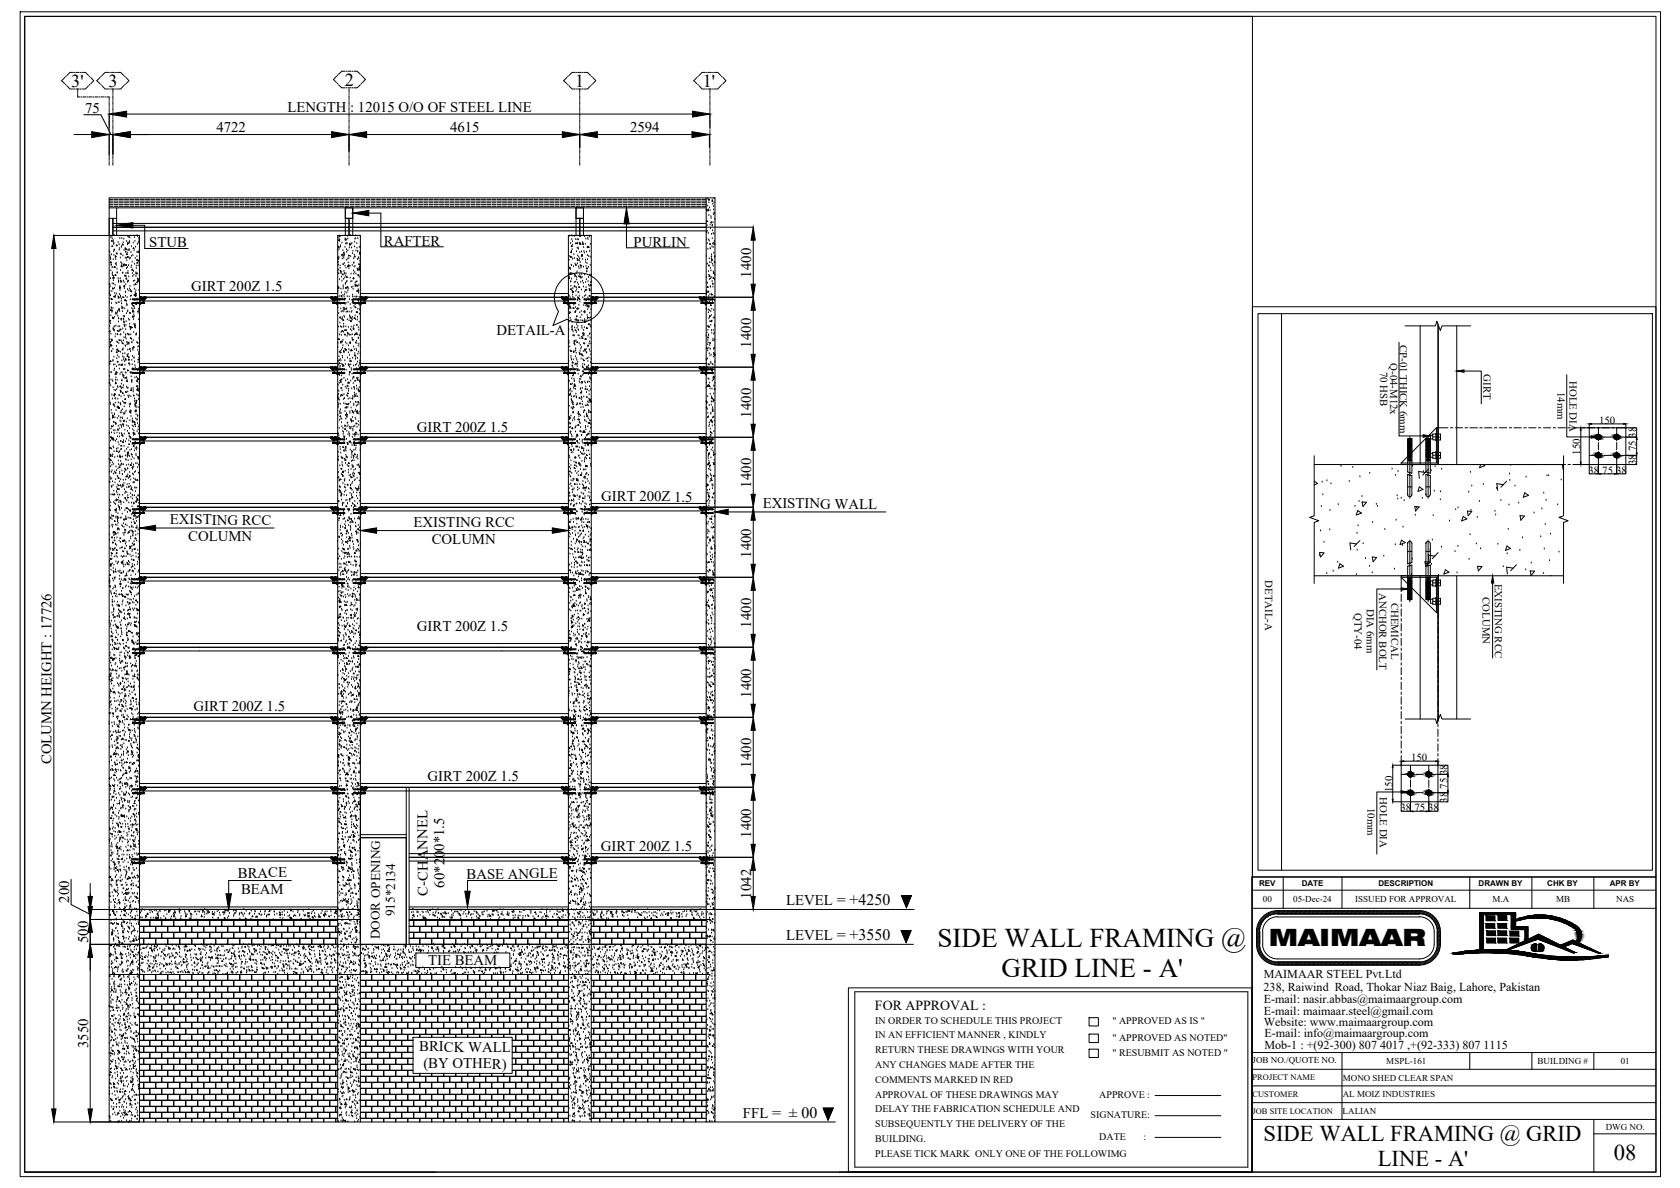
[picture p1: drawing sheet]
<svg xmlns="http://www.w3.org/2000/svg" width="420mm" height="297mm" viewBox="0 0 420 297" stroke-linecap="round" stroke-linejoin="round" font-family="sans-serif">
<defs><g id="words">
<g font-size="6.8">
<text x="234.5" y="236.7">SIDE WALL FRAMING @</text>
<text x="250.5" y="244.3">GRID LINE - A'</text>
</g>
<text font-size="6" x="317.3" y="236.5">MAIMAAR</text>
<g font-size="5.6">
<text x="316" y="285.2">SIDE WALL FRAMING @ GRID</text>
<text x="344.6" y="291.6">LINE - A'</text>
<text x="403.6" y="290.1">08</text>
</g>
<g font-size="4.6">
<text x="17.8" y="21.8">3'</text>
<text x="27.1" y="21.8">3</text>
<text x="86.3" y="21.6">2</text>
<text x="143.8" y="21.8">1</text>
<text x="175.8" y="21.8">1'</text>
</g>
<g font-size="3.7">
<text x="21.3" y="28.1">75</text>
<text x="71.9" y="27.9">LENGTH : 12015 O/O OF STEEL LINE</text>
<text x="54.1" y="33.1">4722</text>
<text x="112.6" y="33.1">4615</text>
<text x="157.6" y="33.1">2594</text>
<text x="37.3" y="61.8">STUB</text>
<text x="96" y="61.5">RAFTER</text>
<text x="158.5" y="61.7">PURLIN</text>
<text x="187.8" y="69.4" transform="rotate(-90 187.8 69.4)">1400</text>
<text x="47.8" y="72.8">GIRT 200Z 1.5</text>
<text x="124.2" y="83.8">DETAIL-A</text>
<text x="187.8" y="86.9" transform="rotate(-90 187.8 86.9)">1400</text>
<text x="187.8" y="104.4" transform="rotate(-90 187.8 104.4)">1400</text>
<text x="104.3" y="108">GIRT 200Z 1.5</text>
<text x="150.4" y="125.3">GIRT 200Z 1.5</text>
<text x="187.8" y="121.9" transform="rotate(-90 187.8 121.9)">1400</text>
<text x="42.5" y="131.1">EXISTING RCC</text>
<text x="103.4" y="131.8">EXISTING RCC</text>
<text x="190.8" y="127.1">EXISTING WALL</text>
<text x="47.1" y="135.3">COLUMN</text>
<text x="108" y="136">COLUMN</text>
<text x="187.8" y="139.4" transform="rotate(-90 187.8 139.4)">1400</text>
<text x="104.3" y="157.8">GIRT 200Z 1.5</text>
<text x="187.8" y="156.9" transform="rotate(-90 187.8 156.9)">1400</text>
<text x="48.4" y="177.7">GIRT 200Z 1.5</text>
<text x="187.8" y="174.4" transform="rotate(-90 187.8 174.4)">1400</text>
<text x="12.9" y="191.1" transform="rotate(-90 12.9 191.1)">COLUMN HEIGHT : 17726</text>
<text x="187.8" y="191.9" transform="rotate(-90 187.8 191.9)">1400</text>
<text x="106.9" y="195.3">GIRT 200Z 1.5</text>
<text x="187.8" y="209.5" transform="rotate(-90 187.8 209.5)">1400</text>
<text x="150.3" y="212.7">GIRT 200Z 1.5</text>
<text x="59.5" y="219.4">BRACE</text>
<text x="111.2" y="221.9" transform="rotate(-90 111.2 221.9)">60*200*1.5</text>
<text x="116.7" y="219.7">BASE ANGLE</text>
<text x="17.3" y="225.7" transform="rotate(-90 17.3 225.7)">200</text>
<text x="60.3" y="223.6">BEAM</text>
<text x="107" y="223.9" transform="rotate(-90 107 223.9)">C-CHANNEL</text>
<text x="187.8" y="224.7" transform="rotate(-90 187.8 224.7)">1042</text>
<text x="196.6" y="226.4">LEVEL = +4250</text>
<text x="22" y="235.8" transform="rotate(-90 22 235.8)">500</text>
<text x="196.6" y="235.1">LEVEL = +3550</text>
<text x="107.1" y="241.3">TIE BEAM</text>
<text x="22" y="262" transform="rotate(-90 22 262)">3550</text>
<text x="104.9" y="262.9">BRICK WALL</text>
<text x="105.9" y="267.1">(BY OTHER)</text>
<text x="185.8" y="279.6">FFL = ± 00</text>
</g>
<text font-size="3.5" x="218.8" y="252.5">FOR APPROVAL :</text>
<g font-size="3.3">
<text x="98.8" y="229.1" transform="rotate(-90 98.8 229.1)">915*2134</text>
<text x="95" y="234.9" transform="rotate(-90 95 234.9)">DOOR OPENING</text>
</g>
<g font-size="3">
<text x="316.1" y="244.6">MAIMAAR STEEL Pvt.Ltd</text>
<text x="316" y="247.8">238, Raiwind Road, Thokar Niaz Baig, Lahore, Pakistan</text>
<text x="316.1" y="250.7">E-mail: nasir.abbas@maimaargroup.com</text>
<text x="316.1" y="253.7">E-mail: maimaar.steel@gmail.com</text>
<text x="316.1" y="256.6">Website: www.maimaargroup.com</text>
<text x="316.2" y="259.3">E-mail: info@maimaargroup.com</text>
<text x="316.2" y="262.3">Mob-1 : +(92-300) 807 4017 ,+(92-333) 807 1115</text>
</g>
<g font-size="2.7">
<text x="350.1" y="86.2" transform="rotate(90 350.1 86.2)">CP-01 THICK 6mm</text>
<text x="345.2" y="93" transform="rotate(90 345.2 93)">70 HSB</text>
<text x="347.6" y="90.8" transform="rotate(90 347.6 90.8)">Q-04-M12x</text>
<text x="371" y="93.5" transform="rotate(90 371 93.5)">GIRT</text>
<text x="392.6" y="95.2" transform="rotate(90 392.6 95.2)">HOLE DIA</text>
<text x="389.5" y="98" transform="rotate(90 389.5 98)">14mm</text>
<text x="399.9" y="105.9">150</text>
<text x="395.2" y="113.7" transform="rotate(-90 395.2 113.7)">150</text>
<text x="409.2" y="112.9" transform="rotate(-90 409.2 112.9)">75</text>
<text x="409.2" y="109.5" transform="rotate(-90 409.2 109.5)">38</text>
<text x="397.3" y="118.4">38</text>
<text x="400.7" y="118.4">75</text>
<text x="404.2" y="118.4">38</text>
<text x="409.2" y="116.3" transform="rotate(-90 409.2 116.3)">38</text>
<text x="316.4" y="145.1" transform="rotate(90 316.4 145.1)">DETAIL-A</text>
<text x="344.9" y="148.2" transform="rotate(90 344.9 148.2)">ANCHOR BOLT</text>
<text x="370.8" y="149.3" transform="rotate(90 370.8 149.3)">COLUMN</text>
<text x="373.8" y="146" transform="rotate(90 373.8 146)">EXISTING RCC</text>
<text x="338.8" y="153.2" transform="rotate(90 338.8 153.2)">QTY-04</text>
<text x="341.8" y="152.3" transform="rotate(90 341.8 152.3)">DIA 6mm</text>
<text x="347.9" y="150.7" transform="rotate(90 347.9 150.7)">CHEMICAL</text>
<text x="352.9" y="190.2">150</text>
<text x="362" y="197.2" transform="rotate(-90 362 197.2)">75</text>
<text x="362" y="193.8" transform="rotate(-90 362 193.8)">38</text>
<text x="342" y="202" transform="rotate(90 342 202)">10mm</text>
<text x="345.1" y="199.3" transform="rotate(90 345.1 199.3)">HOLE DIA</text>
<text x="348.2" y="198.1" transform="rotate(-90 348.2 198.1)">150</text>
<text x="350.3" y="202.8">38</text>
<text x="353.7" y="202.8">75</text>
<text x="357.2" y="202.8">38</text>
<text x="362" y="200.7" transform="rotate(-90 362 200.7)">38</text>
</g>
<g font-size="2.5">
<text x="218.9" y="256.1">IN ORDER TO SCHEDULE THIS PROJECT</text>
<text x="278.2" y="256.1">&quot; APPROVED AS IS &quot;</text>
<text x="218.9" y="259.4">IN AN EFFICIENT MANNER , KINDLY</text>
<text x="218.9" y="263.2">RETURN THESE DRAWINGS WITH YOUR</text>
<text x="278.2" y="260.3">&quot; APPROVED AS NOTED&quot;</text>
<text x="218.9" y="266.9">ANY CHANGES MADE AFTER THE</text>
<text x="278.2" y="264">&quot; RESUBMIT AS NOTED &quot;</text>
<text x="218.9" y="270.7">COMMENTS MARKED IN RED</text>
<text x="218.9" y="274.4">APPROVAL OF THESE DRAWINGS MAY</text>
<text x="274.9" y="274.5">APPROVE :</text>
<text x="218.9" y="278.2">DELAY THE FABRICATION SCHEDULE AND</text>
<text x="218.9" y="281.9">SUBSEQUENTLY THE DELIVERY OF THE</text>
<text x="272.8" y="279.6">SIGNATURE:</text>
<text x="218.9" y="285.7">BUILDING.</text>
<text x="274.9" y="285">DATE</text>
<text x="286" y="285">:</text>
<text x="218.9" y="289.4">PLEASE TICK MARK ONLY ONE OF THE FOLLOWIMG</text>
</g>
<g font-size="2.3">
<text x="315.8" y="225.6">00</text>
<text x="323.4" y="225.6">05-Dec-24</text>
<text x="338.9" y="225.6">ISSUED FOR APPROVAL</text>
<text x="373.3" y="225.6">M.A</text>
<text x="389.2" y="225.6">MB</text>
<text x="404.2" y="225.6">NAS</text>
<text x="313.3" y="265.8">JOB NO./QUOTE NO.</text>
<text x="346.7" y="266">MSPL-161</text>
<text x="384.6" y="266">BUILDING #</text>
<text x="405.3" y="266">01</text>
<text x="335.8" y="270.2">MONO SHED CLEAR SPAN</text>
<text x="335.8" y="274.3">AL MOIZ INDUSTRIES</text>
<text x="335.8" y="278.5">LALIAN</text>
<text x="401.6" y="282.4">DWG NO.</text>
</g>
<g font-size="2.1">
<text x="313.2" y="274.3">CUSTOMER</text>
<text x="313.3" y="270.2">PROJECT NAME</text>
<text x="313.3" y="278.5">JOB SITE LOCATION</text>
</g>
<g font-size="2">
<text x="314.9" y="221.6">REV</text>
<text x="325.5" y="221.6">DATE</text>
<text x="344.8" y="221.6">DESCRIPTION</text>
<text x="369.8" y="221.6">DRAWN BY</text>
<text x="387" y="221.6">CHK BY</text>
<text x="402.6" y="221.6">APR BY</text>
</g>
</g></defs>
<!-- layer: HATCH -->
<g fill="none" stroke="#000" stroke-width=".25">
<path d="M27.3 58.9h7.6v221.6M27.3 49.5v231h150.2M27.7 59.5h.1M27.8 58.9v.1h.4M28.1 59.7h.1M28.6 58.9h.1M30 59.6h.1M30.5 59.6h.1M30.9 59.8h.1M32 59.2h.1M32.1 58.9l.2 .1v-.1M32.3 59.4h.1"/>
<path d="M32.5 59.5h.1M33.6 59.4h.1M34.3 58.9h.1M34.4 59.1h.1M34.7 59.6h.1M34.9 59.8v.1M84.8 59.6h.1M84.8 59.9l.1 .3-.2-.1zM84.8 59.1h.1M84.8 58.9l.2 .2h-.2zM86.3 59.5l.3 .3M86.4 59.8h.1"/>
<path d="M86.4 59.7v.3h.3M86.9 59h.1M87 59.8h.1M87.7 58.9h.1M88.8 59.8h.1M88.9 59h.1M89 59.7h.1M89.5 59.6h.1M142.4 59h.1M142.9 59h.1M143 59.9h.1M143.1 58.9h.3"/>
<path d="M143.3 58.9h.1M143.7 59.1h.1M144 59.9h.1M144.4 59.9h.1M144.7 60h.1M144.9 59.1h.1M145.2 59.2h.1M146.2 59.2h.1M146.5 59.8h.1M147 59.5h.1M147.1 59.9h.1M147.4 59.2h.1"/>
<path d="M176.6 57.9l.1 .2h-.1M176.6 49.5v231M176.6 52.4l.2 .2-.2-.1M176.7 60h.1M176.8 55.2l.2 .2h-.3zM176.8 56.4h.1M176.9 57.8h.1M177 51.5h.1M177 52.5l.2 .2h-.2zM177 49.8h.1M177.1 58.4h.1M177.1 52.4h.1"/>
<path d="M177.2 60h.1M177.2 49.8l.3 .2h-.3zM177.3 50.7h.1M177.3 53.9h.1M177.4 52h.1M177.6 52.6h.1M177.6 56.2h.1M177.7 57.2h.1M177.8 54.2h.1M177.8 54.6h.1M177.9 55.4l.1 .3h-.2zM177.9 58.6h.1"/>
<path d="M178.1 56.5h.1M178.1 50.2h.1M178.1 59.7h.1M178.2 56.4h.1M178.2 50.1l.1 .2h-.2zM178.2 57.7h.1M178.3 51.1h.1M178.3 55.7h.1M178.4 58.4h.1M178.4 53.7h.1M178.5 52.5h.1M178.5 51.7h.1"/>
<path d="M178.6 50.7h.1M178.6 49.7h.1M178.6 58.5h.1M178.6 53.5h.1M178.6 53.3h.1M178.8 54.8h.1M178.8 49.5v231M27.3 62.7v.1M27.3 71l.1-.1 .1 .2h-.2M27.3 73.3h.1M27.4 72h.1M27.4 75.7h.1"/>
<path d="M27.5 64h.1M27.5 73.7h.1M27.5 72.8h.1M27.5 74.8h.1M27.5 62.9l-.2 .1M27.6 71.7h.1M27.6 64.4h.1M27.6 64.9h.1M27.6 73.9h.1M27.6 69.7h.1M27.7 64.8h.1M27.7 77.4l.2 .2h-.2z"/>
<path d="M27.7 65.5l.1 .2-.2-.1zM27.7 78.9h.1M27.7 67.7h.1M27.8 66.3h.1M27.8 76.9h.1M27.8 65.7h.1M27.9 66.3h.1M27.9 77.1h.1M27.9 75h.1M27.9 75.9h.1M27.9 74.9h.1M27.9 63.7h.1"/>
<path d="M27.9 74.7l.3 .2h-.3zM28 78.1h.1M28 72.9h.1M28 61.7h.1M28 60.1l.1 .3-.2-.1zM28 67h.1M28.1 68.7h.1M28.1 70.9h.1M28.1 68.2h.1M28.1 61.7h.1M28.2 77.8h.1M28.2 79.5h.1"/>
<path d="M28.2 68.9h.1M28.2 72l.2 .2h-.2zM28.2 69.6h.1M28.2 66.9h.1M28.2 77.1h.1M28.3 79.4l.1 .3-.2-.1zM28.3 60.6h.1M28.3 60.2h.1M28.3 64.9h.1M28.4 70.2h.1M28.4 79.7h.1M28.4 71h.1"/>
<path d="M28.4 62.9h.1M28.4 69.1h.1M28.4 69.3l.2 .2h-.2zM28.4 61.1h.1M28.5 60.9h.1M28.5 63.9h.1M28.5 62.5h.1M28.6 74l.1 .3-.3-.1zM28.6 72.1h.1M28.6 62.6h.1M28.6 79.3h.1M28.7 73.4h.1"/>
<path d="M28.8 71.3h.1M28.8 64.5h.1M28.8 74.3h.1M28.8 78l.3 .3M28.9 74h.1M28.9 66h.1M28.9 64l.2 .1-.2 .1zM28.9 66.8l-.2-.2-.1 .3 .3-.1M28.9 68.6l.1 .3-.3-.1zM29 64.9h.1M29 75.8h.1M29 78.2v.3h.3"/>
<path d="M29.1 66.4h.1M29.1 65.9h.1M29.1 61.2l.2 .2-.2 .1zM29.2 75.9h.1M29.2 73.5h.1M29.2 63.2l.1 .3-.2-.1zM29.3 67.3h.1M29.3 68.2h.1M29.3 68.3h.1M29.3 78.1h.1M29.4 77.9h.1M29.5 79.1h.1"/>
<path d="M29.5 74l.3 .3M29.5 60.6h.1M29.5 69.7h.1M29.5 75.7h.1M29.6 70.2h.1M29.6 79.7h.1M29.6 70.4h.1M29.6 74.2l-.1 .3h.4M29.7 79.7h.1M29.7 70.6h.1M29.7 77.7h.1M29.8 62.6h.1"/>
<path d="M29.8 61.2h.1M29.8 75.7h.1M29.8 77.2l.1 .2h-.2zM29.9 72.1h.1M29.9 72h.1M29.9 73.6h.1M29.9 62.1h.1M29.9 77.9h.1M30 71.7h.1M30 72.6h.1M30.1 69.7h.1M30.1 70l.3 .3"/>
<path d="M30.1 64.5h.1M30.1 63.5h.1M30.1 71.8l.1 .2h-.2zM30.1 74h.1M30.1 67.6h.1M30.2 74.4h.1M30.2 65.6h.1M30.2 70.2v.3M30.3 79.6l.2 .1-.2 .1zM30.3 75.3h.1M30.3 63.7h.1M30.4 66.4h.1"/>
<path d="M30.4 74.8h.1M30.4 61.8h.1M30.4 76h.1M30.4 61.7h.1M30.4 66.4l.1 .3-.2-.1zM30.4 65.9h.1M30.5 76.7h.1M30.5 66.8h.1M30.5 76.9l.2 .1-.2 .1zM30.5 70.5h-.3M30.6 68.3h.1M30.6 77.9h.1"/>
<path d="M30.7 66l.3 .3M30.7 61l.1 .2h-.2zM30.7 68.3h.1M30.7 77h.1M30.7 64h.1M30.7 74.2l.3 .2h-.3zM30.8 60.7h.1M30.8 79.1h.1M30.9 70.3h.1M30.9 66.2l-.1 .3 .4-.1M30.9 79.8h.1M31 71.5l.2 .2h-.2z"/>
<path d="M31 62.6h.1M31 70.6h.1M31.1 72.2h.1M31.1 79.2h.1M31.1 66.2h.1M31.2 71.6h.1M31.2 77.2h.1M31.2 68.8l.3 .2h-.3zM31.3 62.2h.1M31.3 75.2h.1M31.3 64.5h.1M31.3 62l.3 .3"/>
<path d="M31.3 74.9l.1 .3-.2-.1zM31.4 74.1h.1M31.4 73h.1M31.4 73.2h.1M31.4 63.1h.1M31.5 71.2h.1M31.5 66.1l.2 .2h-.2zM31.5 68.4h.1M31.5 62.1l-.1 .4 .4-.1M31.5 69.2h.1M31.6 66.4h.1M31.6 64.5h.1"/>
<path d="M31.6 78.4h.1M31.6 67.2h.1M31.6 69.5l.1 .3-.2-.1zM31.7 76h.1M31.7 75.4h.1M31.7 60.4h.1M31.7 76.4h.1M31.7 65.2h.1M31.7 63.4l.2 .2-.2 .1zM31.8 76.3h.1M31.8 74.4h.1M31.8 63.2h.1"/>
<path d="M31.8 68.4h.1M31.9 66.9h.1M31.9 72.4h.1M31.9 61.2h.1M31.9 70.6h.1M31.9 78h.1M31.9 60.7l.2 .2h-.2zM31.9 64.2l.1 .2-.2-.1zM32 77.7h.1M32 70.4h.1M32 67.8h.1M32 60.7h.1"/>
<path d="M32 68.4h.1M32 62.6h.1M32.1 70.3h.1M32.1 66.4h.1M32.2 79.8h.1M32.2 69.2h.1M32.2 64.4h.1M32.2 72.8h.1M32.3 62.6h.1M32.3 62.4h.1M32.4 72.2h.1M32.4 60.4h.1"/>
<path d="M32.4 60.8h.1M32.4 64.8h.1M32.5 71.6h.1M32.5 78.1l.1 .2h-.2zM32.6 64.6h.1M32.6 75h.1M32.6 74.1h.1M32.6 72.6h.1M32.8 63.1h.1M32.8 67h.1M32.8 72.7l.1 .3-.2-.1zM32.9 66.5h.1"/>
<path d="M32.9 74h.1M32.9 61.7h.1M32.9 76.1h.1M32.9 64.1h.1M33 77.2h.1M33.1 65.5h.1M33.1 68.4h.1M33.1 79l.2 .2-.2 .1zM33.1 77.5l.3 .3M33.1 67.3l.1 .2h-.2zM33.1 78h.1M33.1 76.4h.1"/>
<path d="M33.2 69.2h.1M33.2 63.9h.1M33.3 77.3h.1M33.3 77.7l-.1 .3h.4M33.3 60.8h.1M33.4 70.3h.1M33.4 67.9h.1M33.4 79.3h.1M33.4 76.4l.2 .1-.3 .1zM33.4 79.9h.1M33.4 61.9l.1 .3-.2-.1zM33.4 78.7h.1"/>
<path d="M33.5 68.8h.1M33.5 62.7h.1M33.5 71.3h.1M33.6 79.1h.1M33.6 73.6l.2 .3h-.2zM33.6 72.3h.1M33.6 66.1h.1M33.7 77.2h.1M33.7 70.3h.1M33.7 60.4h.1M33.7 75.1h.1M33.7 73.5l.3 .3"/>
<path d="M33.8 64.6h.1M33.8 73.1h.1M33.8 71l.2 .1-.2 .1zM33.9 74.2h.1M33.9 61.8h.1M33.9 71.1h.1M33.9 73.5h.1M33.9 73.6l-.1 .4 .4-.1M34 72.6h.1M34 69.1h.1M34 68.2h.1M34 68.5v-.2l.2 .1-.2 .1"/>
<path d="M34 75.8l.1 .3-.2-.1zM34.1 66.5h.1M34.1 67.1h.1M34.1 73.6h.1M34.2 76.1h.1M34.2 65.1h.1M34.2 64.2h.1M34.2 63.1h.1M34.3 75h.1M34.3 75.7h.1M34.3 65.6l.2 .2h-.3zM34.3 68.4h.1"/>
<path d="M34.3 61.1h.1M34.3 69.5l.3 .3M34.3 70.5l.1 .2-.2-.1zM34.4 65.1h.1M34.4 70.4h.1M34.4 78h.1M34.5 62.9l.2 .2h-.2zM34.5 69.7v.3h.3M34.5 60.8h.1M34.5 66.5h.1M34.6 70.4h.1M34.6 77.3h.1"/>
<path d="M34.6 65.1l.1 .2h-.2zM34.7 80h.1M34.7 77.9h.1M34.8 78.3h.1M34.8 72.6h.1M34.8 62.7h.1M34.8 68.9h.1M34.9 60.3l-.1-.1-.1 .2h.2M84.5 64.4l.1 .1h-.1M84.5 71.6l.2 .2M84.5 65.4l.1 .2-.1-.1M84.5 62.6h.1"/>
<path d="M84.5 76.9h.1M84.5 72.9h.1M84.5 68.3h.1M84.6 72.2h.1M84.6 61.6l.2 .2h-.2zM84.6 71.7l-.1 .3h.4M84.6 67.5h.1M84.6 66.3h.1M84.7 64.9h.1M84.7 78.4h.1M84.7 64.3h.1M84.8 64.5h.1"/>
<path d="M84.8 68.5h.1M84.8 62.3h.1M84.8 74.2h.1M84.9 60.3h.1M84.9 75.1h.1M84.9 69.9h.1M85 60h.1M85 67.5l.3 .3M85 66.5h.1M85 67.1h.1M85.1 76.1h.1M85.1 79.2l.1 .3-.2-.1z"/>
<path d="M85.1 61.8h.1M85.2 61.5h.1M85.2 77.2h.1M85.2 67.7l-.1 .3h.4M85.3 72.3h.1M85.3 68.4h.1M85.3 78h.1M85.4 73.2h.1M85.4 73.9l.1 .2-.2-.1zM85.4 69.3h.1M85.5 63.8h.1M85.5 60.8h.1"/>
<path d="M85.5 70.3h.1M85.5 79.9h.1M85.5 64h.1M85.6 74.7h.1M85.6 79.9h.1M85.6 64.8h.1M85.6 77.8h.1M85.6 79.4h.1M85.6 63.5l.3 .3M85.7 75.8h.1M85.7 68.5l.1 .2h-.2zM85.8 62.7h.1"/>
<path d="M85.8 66.2h.1M85.8 73.9h.1M85.8 79.9l.2 .2h-.2zM85.8 72.2h.1M85.8 71.4h.1M85.8 63.7v.3h.3M85.9 77h.1M85.9 71.8h.1M85.9 66.2h.1M85.9 69.8h.1M86 64.6h.1M86 78h.1"/>
<path d="M86 79.1h.1M86 67.8h.1M86 77.2l.2 .2-.2 .1zM86 63.1l.1 .3-.2-.1zM86.1 74.2h.1M86.1 68.5h.1M86.1 77.1h.1M86.1 65.9h.1M86.2 79.4h.1M86.2 75h.1M86.2 63.8h.1M86.2 73.6h.1"/>
<path d="M86.2 69.5h.1M86.2 68.4h.1M86.2 74.5l.2 .2h-.2zM86.3 66.5h.1M86.3 73.1h.1M86.3 61.8h.1M86.3 76.1h.1M86.3 60.1h.1M86.4 71.1h.1M86.4 70.9h.1M86.4 61h.1M86.4 69h.1"/>
<path d="M86.5 71.8l.2 .2-.3 .1zM86.5 68.5h.1M86.5 67h.1M86.5 75.8h.1M86.6 78h.1M86.6 65.1h.1M86.6 70.6h.1M86.6 77l.1 .3-.2-.1zM86.7 62.4h.1M86.7 63.1h.1M86.7 69.2l.3 .1-.3 .1zM86.7 60.8h.1"/>
<path d="M86.7 73.3h.1M86.8 70.3h.1M86.8 61h.1M86.8 74.2h.1M86.9 80h.1M86.9 78h.1M87 64.8h.1M87 66.4l.2 .3h-.2zM87 62.7h.1M87 72.8h.1M87 71.9l-.2-.1 .1-.2 .1 .3M87 75.6h.1"/>
<path d="M87.1 72.3h.1M87.1 65.7h.1M87.2 63.8l.2 .2h-.2zM87.2 66.2l.1 .3-.2-.1zM87.2 64.6h.1M87.2 67.2h.1M87.3 74.2h.1M87.3 78h.1M87.4 74.9h.1M87.4 62h.1M87.4 61.1l.2 .1-.2 .1zM87.4 79l.4 .3"/>
<path d="M87.5 78.9h.1M87.5 60.8l.1 .3-.2-.1zM87.5 66.6h.1M87.6 76.1h.1M87.6 69.5h.1M87.6 79.2l-.1 .3h.4M87.7 70.5h.1M87.7 64.2h.1M87.8 77.1h.1M87.8 68.5h.1M87.8 61.1h.1M87.8 78.1h.1"/>
<path d="M87.9 71.9h.1M87.9 62h.1M87.9 79.8h.1M88 60.9h.1M88 70.4h.1M88 77.8h.1M88.1 75l.2 .3M88.1 80h.1M88.1 75.8h.1M88.1 66.3h.1M88.1 63.4h.1M88.1 79.3h.1"/>
<path d="M88.1 74.8l.1 .2h-.2zM88.2 74.2h.1M88.2 73.8h.1M88.2 75.2v.4l.3-.1M88.3 62.8h.1M88.3 71.8h.1M88.3 72.3h.1M88.3 75.2h.1M88.3 69.8h.1M88.4 65.8h.1M88.4 67.8h.1M88.4 69.4l.1 .2h-.2z"/>
<path d="M88.5 64.7h.1M88.5 68.5h.1M88.5 76.6h.1M88.5 65.8h.1M88.6 74.3h.1M88.6 66.7h.1M88.6 63.8h.1M88.6 79.4l.2 .2h-.2zM88.7 61.8h.1M88.7 60.5h.1M88.7 71l.3 .3M88.7 68.1h.1"/>
<path d="M88.7 64l.1 .2h-.2zM88.8 66.6h.1M88.8 76.2h.1M88.8 79h.1M88.8 76.9v-.2l.2 .2h-.2M88.9 70.7h.1M88.9 71.2l-.1 .3h.4M88.9 79.9h.1M89 68.6h.1M89 62.7h.1M89 74.2h.3l-.2-.2v.2M89.1 70.5h.1"/>
<path d="M89.1 78.1h.1M89.2 71.4h.1M89.2 78.1l.1-.2 .2 .3-.3-.1M89.2 60.9h.1M89.2 72.9h.1M89.3 70.5h.1M89.3 62h.1M89.3 67l.3 .3M89.3 71.3l.2 .2h-.2zM89.4 72.9h.1M89.4 63h.1M89.4 79.3h.1"/>
<path d="M89.4 64.9h.1M89.5 62.9h.1M89.5 77.3h.1M89.5 67.2l-.1 .3h.4M89.5 68.7l.2 .1-.2 .1zM89.6 72.4h.1M89.6 75.3h.1M89.6 64.4h.1M89.6 75.1h.1M89.6 72.5l.1 .3-.2-.1zM89.7 75.3h.1M89.7 73.3h.1"/>
<path d="M89.7 64.7h.1M89.7 71.3h.1M89.8 76.2h.1M89.8 67.1h.1M89.8 65.9l.2 .2-.3 .1zM89.8 67.3l.2 .1-.1-.3-.1 .2M89.8 74.3h.1M89.8 69.3h.1M89.9 61.8h.1M89.9 66.8h.1M89.9 78.6h.1M89.9 67.3h.1"/>
<path d="M89.9 63l.2 .5M90 77.6h.1M90 76.5h.1M90 65.3h.1M90 77.3h.1M90 66.7h.1M90 67.7h.1M90.1 76.2h.1M90.1 74.5h.1M90.1 63.3h.1M90.1 63.4l-.1-.2v.3l.1-.1M142.2 72.3v.1"/>
<path d="M142.2 72.4h.1M142.2 73.8v-.1l.1 .3-.1-.1M142.2 66.7h.1M142.2 69.5l.2 .2h-.2M142.2 77.4h.1M142.3 76.2h.1M142.3 65.1h.1M142.4 75.9h.1M142.4 78.4h.1M142.4 69.4h.1M142.4 76.6l.3 .3M142.5 66.8l.2 .2h-.3z"/>
<path d="M142.5 68.6h.1M142.5 78.1h.1M142.5 76.4h.1M142.5 64.1h.1M142.5 76.8h.1M142.5 68.3l.1 .3-.2-.1zM142.6 74.5h.1M142.6 76.7l-.1 .4 .4-.1M142.6 67.4h.1M142.6 79.6h.1M142.7 60.9h.1M142.7 72.4h.1"/>
<path d="M142.7 64.1l.2 .2h-.2zM142.7 78.3h.1M142.7 70.5h.1M142.7 68.4h.1M142.7 70.4h.1M142.8 71.6h.1M142.8 68.4h.1M142.8 62.9l.1 .3-.2-.1zM142.9 66.3h.1M142.9 62.9h.1M142.9 66.4h.1M142.9 61.4l.2 .2-.2 .1z"/>
<path d="M143 72.4h.1M143 69.8h.1M143 64.4h.1M143 72.6l.3 .3M143.1 62.4h.1M143.2 61.3h.1M143.2 60.4h.1M143.2 73.8h.1M143.2 72.8l-.1 .3h.4M143.2 64.8h.1M143.3 74.4h.1M143.3 72.2h.1"/>
<path d="M143.3 68.5h.1M143.4 73.1h.1M143.4 66.7h.1M143.4 76.9l.2 .2-.3-.1zM143.5 76.3h.1M143.5 63.7h.1M143.6 74.5h.1M143.6 76h.1M143.6 64.6h.1M143.6 70.7h.1M143.6 68.6l.3 .3M143.7 68.7h.1"/>
<path d="M143.7 71.4l.1 .3h-.2zM143.8 78.2h.1M143.8 66h.1M143.8 80h.1M143.8 68.7v.4l.3-.1M143.9 60.9h.1M143.9 76.9h.1M143.9 78h.1M143.9 78.1h.1M144 70.6h.1M144 76h.1M144 77.8h.1"/>
<path d="M144 72.9h.1M144 66.1l.1 .2h-.2zM144.1 74h.1M144.1 68.4h.1M144.1 79.7l.2 .2-.2 .1zM144.1 72h.1M144.2 62.9h.1M144.2 79.2h.1M144.2 72.5h.1M144.2 69.4h.1M144.2 70h.1M144.3 64.6l.3 .3"/>
<path d="M144.3 79.2h.1M144.3 68h.1M144.3 77.1l.2 .1-.2 .1zM144.3 60.7l.1 .2h-.2zM144.4 75h.1M144.4 62.1h.1M144.4 77.2h.1M144.4 65.9h.1M144.4 64.8h.1M144.4 70.8h.1M144.4 64.8v.3M144.5 60.9h.1"/>
<path d="M144.5 75.2h.1M144.5 64h.1M144.5 74.4h.1M144.6 73.2h.1M144.6 62h.1M144.6 74.4l.2 .1-.3 .1zM144.7 62.3h.1M144.7 71.2h.1M144.7 80v.2h-.2zM144.7 66.7h.1M144.7 73.1h.1M144.7 69.2h.1"/>
<path d="M144.7 77.2h.1M144.7 64.3h.1M144.7 65.1h-.3M144.8 76.3h.1M144.8 71.7l.2 .2h-.2zM144.8 67.2h.1M144.9 74.1h.1M144.9 60.6l.3 .3M144.9 65.2h.1M144.9 74.6l.1 .3-.2-.1zM145 68.7h.1M145 78.2h.1"/>
<path d="M145 64.7h.1M145 63.1h.1M145 75.5h.1M145 69l.2 .2h-.2zM145 60.7v.4l.3-.1M145.1 61.2h.1M145.1 65.6h.1M145.1 79.4h.1M145.1 66.4h.1M145.2 61h.1M145.2 70.6h.1M145.2 66.3l.3 .2h-.3z"/>
<path d="M145.2 69.2l.1 .3-.2-.1zM145.3 67h.1M145.4 77.9h.1M145.4 63h.1M145.5 72.5h.1M145.5 78.8h.1M145.5 68.7h.1M145.5 63.6l.2 .2h-.2zM145.5 63.8l.1 .3-.2-.1zM145.6 69.4h.1M145.7 60.6h.1M145.7 64.9h.1"/>
<path d="M145.7 70.3h.1M145.7 61.1l.1-.2 .2 .2-.3 .1M145.8 74.5h.1M145.8 60.9h.1M145.9 70.9h.1M145.9 66.8h.1M145.9 71.7h.1M146 61.9h.1M146 76.4h.1M146.1 62.9h.1M146.1 63.3h.1M146.1 77.8l.2 .2h-.3z"/>
<path d="M146.2 68.7h.1M146.2 74.1h.1M146.2 79.9h.1M146.2 73h.1M146.3 78.3h.1M146.3 77.9h.1M146.3 75.1h.1M146.4 61.1h.1M146.4 75.9h.1M146.4 65.1h.1M146.5 70.6h.1M146.5 65.6h.1"/>
<path d="M146.5 73.9h.1M146.5 72.4l.1 .2-.3-.1zM146.5 76.5h.1M146.6 66.6h.1M146.6 71.9h.1M146.6 75.2h.1M146.6 69.9h.1M146.7 63h.1M146.7 76.1l.3 .3M146.7 72.5h.1M146.7 67.9h.1M146.8 68h.1"/>
<path d="M146.8 67l.1 .3-.3-.1zM146.8 65.9h.1M146.8 67.2h.1M146.9 78.9h.1M146.9 62h.1M146.9 76.3l-.1 .3 .4-.1M146.9 63.9h.1M146.9 79.2l.2 .2h-.2zM146.9 64.9h.1M147 79.8h.1M147 61.9h.1M147 77.4h.1"/>
<path d="M147 74.5h.1M147.1 70.4h.1M147.1 61.6l.1 .3-.3-.1zM147.2 76.5l.2 .2-.3 .1zM147.2 66.8h.1M147.2 71.3h.1M147.2 69.4h.1M147.2 64.1h.1M147.3 76.4h.1M147.3 72.1l.3 .3M147.3 61.9h.1M147.4 79.6h.1"/>
<path d="M147.4 73.9l.2 .1-.2 .1zM147.4 72.8h.1M147.4 62.9h.1M147.4 72.2v.4l.3-.1M147.5 68.8h.1M147.5 78.3h.1M147.5 71.6h.1M147.6 64.3h.1M147.6 66.3h.1M147.6 71.1l.2 .2-.2 .1zM147.7 61.1h.1M147.7 75.5v.3l-.2-.1z"/>
<path d="M147.7 75.1h.1M147.7 79.4h.1M147.7 70.7h.1M147.8 77.5h.1M147.8 76.1h.1M147.9 68.5v.2M147.9 70.3h.1M176.6 72.6l.3 .3M176.6 77.1l.2 .2-.2-.1M176.7 64.1h.1M176.7 69.4h.1M176.7 73.6h.1"/>
<path d="M176.8 76.1h.1M176.8 72.8l-.1 .3h.4M176.8 70.8h.1M176.9 60.9h.1M176.9 70.8h.1M176.9 66h.1M177 75.6h.1M177 71.6l.1 .3-.2-.1zM177 62.3h.1M177.1 73.2h.1M177.2 67.9h.1M177.2 78.2h.1"/>
<path d="M177.2 68.6l.3 .3M177.2 77.5h.1M177.2 74.1h.1M177.2 73h.1M177.3 79.7h.1M177.3 66.2l.1 .3-.2-.1zM177.4 60.3h.1M177.4 64.7h.1M177.4 77.7h.1M177.4 68.8l-.1 .3h.4M177.4 69.9h.1M177.5 79.4h.1"/>
<path d="M177.5 75.6h.1M177.5 75.7h.1M177.5 78.9l.2 .2h-.2zM177.5 65.6h.1M177.5 73.7h.1M177.6 60.9l.1 .2-.2-.1zM177.6 62.2h.1M177.6 71.7h.1M177.6 75.1h.1M177.7 67.1h.1M177.7 71.8h.1M177.7 69.7h.1"/>
<path d="M177.7 76.2l.2 .2h-.2zM177.8 77.9h.1M177.8 67.7h.1M177.8 64.6l.3 .3M177.9 64.2h.1M177.9 78.9h.1M177.9 65.7h.1M177.9 73.7h.1M178 63.7h.1M178 64.4h.1M178 73.5l.2 .2h-.3zM178 69.5h.1"/>
<path d="M178 77.3h.1M178 64.8v.3h.3M178.1 61.7h.1M178.1 70.4h.1M178.2 66.1h.1M178.2 70.8l.2 .2h-.2zM178.2 75.6h.1M178.2 61h.1M178.3 75h-.2l.1-.2 .1 .2M178.3 71.8h.1M178.4 61.9h.1M178.4 66.5h.1"/>
<path d="M178.4 68h.1M178.4 79.5h.1M178.4 68.1l.2 .2-.2 .1zM178.4 60.6l.4 .3M178.5 77.6h.1M178.5 69.4l.1 .3-.2-.1zM178.5 63.3h.1M178.6 74.2h.1M178.6 60.4h.1M178.6 65.4l.2 .2h-.2zM178.6 60.8v.3h.2M178.7 69.9h.1"/>
<path d="M178.7 79.4h.1M178.7 75.1h.1M178.7 68.7h.1M178.8 64l-.2 .2h.2M27.3 82.8l.1 .2h-.1M27.3 95.7l.1-.1 .1 .2h-.2M27.4 94.1h.1M27.4 86.9h.1M27.4 81.6h.1M27.4 91h.1M27.4 90.5h-.1M27.5 91.2h.1"/>
<path d="M27.5 84.9h.1M27.5 80.1l.2 .1-.3 .1zM27.5 95h.1M27.5 85.7h.1M27.6 83h.1M27.6 85.6h.1M27.6 86l.3 .3M27.6 80.9h.1M27.7 96.4h.1M27.7 90.2l.1 .3-.2-.1zM27.7 83.6h.1M27.7 86.6h.1"/>
<path d="M27.8 93.1h.1M27.8 86.2l-.1 .3M27.8 93.2h.1M27.9 87.9h.1M27.9 85.4h.1M27.9 88h.1M28 98.8h.1M28 95h.1M28.1 86.5h-.4M28.1 85.1l-.2-.1 .1-.2 .1 .3M28.1 99.8h.1M28.2 95.4h.1"/>
<path d="M28.2 82l.3 .3M28.2 87.4h.1M28.2 90.3h.1M28.2 90.1h.1M28.3 96.9h.1M28.4 91.3h.1M28.4 82.2l-.1 .3h.4M28.5 89.3h.1M28.5 81.9h.1M28.5 98.9h.1M28.5 92.7h.1M28.5 97.6h.1"/>
<path d="M28.6 82.8h.1M28.6 92.3h.1M28.6 98.4l.3 .2h-.3zM28.6 98.7l.1 .3-.2-.1zM28.7 81.6h.1M28.7 91.2h.1M28.8 84.2h.1M28.8 99.7h.1M28.9 95.1h.1M28.9 97.7h.1M28.9 95.7l.2 .2h-.2zM28.9 99.8h.1"/>
<path d="M28.9 93.3l.1 .3-.2-.1zM29 83.6h.1M29 95.7h.1M29 93.2h.1M29 96h.1M29 94.5h.1M29 81.5h.1M29 93.7h.1M29.1 86.6h.1M29.1 91.7h.1M29.1 93l.2 .2h-.2zM29.2 97.4h.1"/>
<path d="M29.2 85.5h.1M29.2 87.5h.1M29.2 89.7h.1M29.2 88l.1 .2-.2-.1zM29.3 95.1h.1M29.3 87.7h.1M29.3 90.3l.2 .2h-.2zM29.4 85.7h.1M29.4 96.7h.1M29.4 83.7h.1M29.4 89h.1M29.5 87.4h.1"/>
<path d="M29.5 99.8h.1M29.5 83.7h.1M29.5 97h.1M29.5 82.6l.1 .2-.2-.1zM29.5 81.7h.1M29.6 87.6l.2 .2-.3 .1zM29.6 80.5h.1M29.7 91.3h.1M29.7 85.9h.1M29.8 89.4h.1M29.8 98.8h.1M29.8 98.9h.1"/>
<path d="M29.8 84.9l.2 .2-.2 .1zM29.8 92.3h.1M29.9 81.7h.1M29.9 82.8h.1M30 91.3h.1M30 93.7h.1M30 97.5l.3 .3M30.1 83.8h.1M30.1 82.2l.2 .3h-.3zM30.1 88.1h.1M30.1 96.5l.1 .3-.2-.1zM30.2 97.7l-.1 .3h.4"/>
<path d="M30.2 83.6h.1M30.3 93.2h.1M30.3 85.2h.1M30.3 99.2h.1M30.3 80.1h.1M30.4 96h.1M30.4 97.2h.1M30.4 91.1l.1 .3-.2-.1zM30.4 85.5h.1M30.4 95.2h.1M30.5 97h.1M30.5 90.2h.1"/>
<path d="M30.5 95.1h.1M30.5 93.2h.1M30.6 87.6h.1M30.6 91.2h.1M30.6 93.5l.3 .3M30.6 98.4h.1M30.7 88.5h.1M30.7 89.2h.1M30.7 82.2h.1M30.7 85.7l.1 .3-.2-.1zM30.7 87.5h.1M30.8 97h.1"/>
<path d="M30.8 98.5h.1M30.8 87.2h.1M30.8 93.7l-.1 .3h.4M30.9 96.4h.1M30.9 85.2h.1M30.9 92.4h.1M30.9 89.9h.1M30.9 80h.1M30.9 94.4h.1M30.9 83.2h.1M31 89.4h.1M31 80.3l.1 .3-.2-.1z"/>
<path d="M31 99h.1M31 92.4h.1M31 81.2h.1M31 84.4h.1M31.1 81.5h.1M31.1 90.4h.1M31.2 81.7h.1M31.2 92.3h.1M31.2 88.4h.1M31.2 91.3h.1M31.2 94.6h.1M31.2 89.5l.3 .3"/>
<path d="M31.3 86.4h.1M31.3 93.2h.1M31.3 99.6l.1 .3h-.2zM31.4 84.4h.1M31.4 83.8h.1M31.4 86.6h.1M31.4 89.7v.3h.3M31.5 83.7h.1M31.5 82.4h.1M31.5 97.9l.2 .2h-.2zM31.5 93.2h.1M31.5 94.7h.1"/>
<path d="M31.5 81.4h.1M31.5 84.8h.1M31.5 80.4h.1M31.6 96.8h.1M31.6 94.3l.1 .2-.2-.1zM31.7 85.6h.1M31.7 95.2l.2 .2h-.2zM31.8 86.2h.1M31.8 95.2h.1M31.8 88.8h.1M31.8 97.1h.1M31.9 83.6h.1"/>
<path d="M31.9 85.5l.3 .3M31.9 92.5l.2 .2h-.2zM31.9 88.8l.1 .3h-.2zM32 87.5h.1M32 98h.1M32 97.1h.1M32 99h.1M32 88.6h.1M32 85.7v.3h.3M32.1 99.4h.1M32.2 89.5h.1M32.2 91h.1"/>
<path d="M32.2 89.8l.2 .2h-.3zM32.2 83.5l.1 .2h-.2zM32.3 89.4h.1M32.3 85.8h.1M32.3 99h.1M32.3 80.1h.1M32.3 90.9h.1M32.4 87.1l.2 .2h-.2zM32.4 81.8h.1M32.4 81.1h.1M32.5 91.3h.1M32.5 81.5l.3 .3"/>
<path d="M32.6 93.2h.1M32.6 82.5h.1M32.6 87.9h.1M32.6 84.4l.3 .2-.3 .1zM32.6 81.7v.3M32.7 93.3h.1M32.7 83.7h.1M32.7 99.2h.1M32.8 93.3h.1M32.8 94.2h.1M32.8 97.2h.1M32.8 97.4l.1 .2h-.2z"/>
<path d="M32.9 81.7l.2 .2h-.2zM32.9 84.8h.1M32.9 95.2h.1M32.9 85.6h.1M32.9 95.4h.1M32.9 82h-.3M33 95.7h.1M33 93.2h.1M33 90.1h.1M33 95.2h.1M33 85.8h.1M33.1 91.2h.1"/>
<path d="M33.1 89.1h.1M33.1 92l.1 .3-.2-.1zM33.2 87.6h.1M33.2 87.2h.1M33.3 97.1h.1M33.3 98h.1M33.3 85.2h.1M33.3 97.6h.1M33.4 92.3h.1M33.4 99h.1M33.4 83.1h.1M33.4 86.6l.1 .3-.2-.1z"/>
<path d="M33.5 89.5h.1M33.5 81.1h.1M33.5 99h.1M33.5 89.6h.1M33.7 90.5h.1M33.7 99.8h.1M33.7 81.9h.1M33.7 91.4h.1M33.7 94.5h.1M33.7 81.5h.1M33.7 81.2l.1 .3-.2-.1zM33.8 81.1h.1"/>
<path d="M33.8 91.9h.1M33.9 82h.1M34 83.8h.1M34 93.3h.1M34.1 83.4h.1M34.1 96.7h.1M34.1 83.7h.1M34.2 94.3h.1M34.2 85.7h.1M34.2 98.7h.1M34.3 95.3h.1M34.3 95.2h.1"/>
<path d="M34.3 96.7h.1M34.3 97.4l.2 .1-.3 .1zM34.3 97l.3 .3M34.4 85.8h.1M34.4 94.7h.1M34.4 95.4h-.2l.1-.2 .2 .2M34.5 87.6h.1M34.5 96.6h.1M34.5 92.7h.1M34.5 97.2l-.1 .3h.4M34.5 97.1h.1M34.5 86.8h.1"/>
<path d="M34.5 98.9h.1M34.5 85.9h.1M34.5 94.6l.2 .3h-.2zM34.5 90.7h.1M34.6 99.9h.1M34.6 88.7h.1M34.6 89.8l.2 .2-.3-.1zM34.7 88.2h.1M34.7 97.9h.1M34.7 86.7h.1M34.8 89.5h.1M34.8 99h.1"/>
<path d="M34.8 99.1h.1M34.8 95.9h.1M34.8 84.7h.1M34.8 88.1h.1M34.9 93.9h.1M34.9 82.7h.1M34.9 92.1l-.1-.1-.1 .2h.2M34.9 84.5v.1M84.5 99h.1M84.5 86.9h.1M84.5 96.1l.1 .2h-.1M84.5 99.2l.1 .1"/>
<path d="M84.5 90.1l.1 .2-.1-.1M84.5 85.8h.1M84.5 99.2v.4l.3-.1M84.5 97.7h.1M84.6 93.4l.2 .1-.2 .1zM84.6 81.8h.1M84.7 98.6h.1M84.7 99.9h.1M84.7 91.3h.1M84.8 97.9h.1M84.8 89.2h.1M84.8 93.3h.1"/>
<path d="M84.8 84.7l.1 .2-.2-.1zM84.8 95.9h.1M84.8 90.7l.2 .2h-.2zM84.9 83.7h.1M84.9 90.2h.1M84.9 88h.1M84.9 93.2h.1M84.9 93.9h.1M85 95.1l.3 .3M85 80.8h.1M85 91.8h.1M85.1 91.6h.1"/>
<path d="M85.1 89.9h.1M85.1 88l.2 .2h-.3zM85.1 85.6h.1M85.1 81.7h.1M85.1 95.2v.4l.3-.1M85.2 99.1h.1M85.2 87.9h.1M85.2 95.5h.1M85.2 95.2h.1M85.3 97.1h.1M85.3 85.9h.1M85.3 90.2h.1"/>
<path d="M85.3 83.1h.1M85.3 85.3l.2 .2h-.2zM85.3 95.1h.1M85.3 83.8h.1M85.4 87.5h.1M85.4 94h.1M85.4 93.1h.1M85.4 81.9h.1M85.4 98.6l.1 .2-.2-.1zM85.5 97.1h.1M85.5 94.9h.1M85.5 91.1h.1"/>
<path d="M85.6 97.7h.1M85.6 82.6l.2 .2h-.3zM85.6 91l.3 .3M85.6 89.1h.1M85.6 85.5h.1M85.6 92.4h.1M85.7 89.5h.1M85.7 87.1h.1M85.7 99h.1M85.7 96.3h.1M85.7 93.2l.1 .3-.2-.1zM85.8 86.4h.1"/>
<path d="M85.8 85.1h.1M85.8 91.2l-.1 .4 .4-.1M85.9 81.8h.1M85.9 83.1h.1M85.9 91.4h.1M85.9 87.8h.1M85.9 81.1h.1M85.9 99.9h.1M86 81.6h.1M86 98.7h.1M86 94.6h.1M86 87.8l.1 .2h-.2z"/>
<path d="M86.1 83.8h.1M86.1 99.6h.1M86.2 93.3h.1M86.2 87.1l.3 .3M86.2 90.2h.1M86.3 82.4l.1 .3-.2-.1zM86.4 91.1h.1M86.4 96.8h.1M86.4 83.8h.1M86.4 87.2l-.1 .3h.4M86.4 85.7h.1M86.4 95.2h.1"/>
<path d="M86.5 81.7h.1M86.6 92.6h.1M86.6 82.7h.1M86.7 87.6h.1M86.7 97.2h.1M86.7 99h.1M86.7 86h.1M86.8 84.1h.1M86.8 83l.3 .3M86.9 94.9h.1M86.9 89.5h.1M86.9 96.3l.1 .3-.2-.1z"/>
<path d="M87 99.1h.1M87 98.2l.2 .2-.3 .1zM87 95.9h.1M87 83.2v.4l.3-.1M87.1 99.8h.1M87.1 81.9h.1M87.1 86.5h.1M87.1 88.2h.1M87.2 97.8h.1M87.2 95.5l.2 .2h-.2zM87.2 91.5h.1M87.2 97.3h.1"/>
<path d="M87.2 91l.1 .2-.2-.1zM87.2 87.4h.1M87.2 95.8h.1M87.3 80.2h.1M87.3 93.8h.1M87.4 83.8h.1M87.4 93.3h.1M87.4 88.8h.1M87.4 91.8h.1M87.4 92.9l.2 .1-.2 .1zM87.5 99.7h.1M87.5 89.8h.1"/>
<path d="M87.5 90.4h.1M87.5 85.5l.1 .3h-.2zM87.6 87.8h.1M87.6 85.7h.1M87.7 80.4h.1M87.7 85.8h.1M87.7 82.4h.1M87.7 90.2l.2 .1-.3 .1zM87.7 95.3h.1M87.7 91.2h.1M87.8 83.8h.1M87.8 92.1h.1"/>
<path d="M87.8 81.8h.1M87.8 80.2l.1 .2-.2-.1zM87.9 87.6h.1M87.9 92.6h.1M87.9 87.4l.2 .3h-.2zM88 97.2h.1M88 82.7h.1M88.1 93.5h.1M88.1 84.6h.1M88.1 83.7h.1M88.1 84.8l.2 .1-.2 .1zM88.1 99.5l.1 .3-.2-.1z"/>
<path d="M88.2 89.6h.1M88.2 99.1h.1M88.2 94.8h.1M88.3 85.1h.1M88.3 81.9h.1M88.3 95.9h.1M88.3 82.1l.3 .2h-.3zM88.4 91.5h.1M88.4 86.8h.1M88.4 94.1l.1 .2h-.2zM88.5 96.9h.1M88.5 81.5h.1"/>
<path d="M88.6 99.3h.1M88.6 87.4h.1M88.6 96.9h.1M88.6 98.6l.3 .2M88.6 83.8h.1M88.6 98.3h.1M88.6 97.4h.1M88.7 93.4h.1M88.7 88.4h.1M88.7 95.4h.1M88.7 88.7l.1 .3-.2-.1zM88.8 98.7l-.1 .3h.4"/>
<path d="M88.8 93.3h.1M88.8 89h.1M88.9 83.7h.1M88.9 85.8h.1M88.9 89.8h.1M88.9 91.3h.1M88.9 95.3h.1M89 89.4h.1M89 99.1h.1M89 83.3l.2 .3-.3-.1zM89.1 98.6h.1M89.1 87.3h.1"/>
<path d="M89.2 87.7h.1M89.2 81.4h.1M89.2 96.5h.1M89.2 85.3h.1M89.2 92.2h.1M89.2 91.1h.1M89.2 97.3h.1M89.2 94.6h.1M89.2 83.3h.1M89.2 85.9h.1M89.2 94.6l.3 .3M89.3 93.1h.1"/>
<path d="M89.3 92.6h.1M89.3 81.4h.1M89.4 80h.1M89.4 89.6h.1M89.4 90.5h.1M89.4 94.7v.4l.3-.1M89.5 99.2h.1M89.5 83.7h.1M89.5 88.5h.1M89.5 94.6h.1M89.5 93.3h.1M89.6 84.7h.1"/>
<path d="M89.6 86.6h.1M89.6 81.9h.1M89.6 88h.1M89.7 84.5h.1M89.7 97.3v.2l-.2-.1zM89.7 91.6h.1M89.7 86.1h.1M89.7 82.5h.1M89.8 97.7l.2 .2h-.3zM89.8 96.9h.1M89.8 80.5h.1M89.8 90.5l.3 .3"/>
<path d="M89.9 83.9h.1M89.9 93.4h.1M89.9 95.5h.1M90 97.9h.1M90 91.8v.3h-.2zM90 90.2h.1M90 90.7v.3h.1M90.1 88.5h.1M90.1 86.6h.1M90.1 95.1l-.1-.1v.2h.1M142.2 84.4h.1M142.2 81.1h.1"/>
<path d="M142.2 98.5v-.1l.1 .3-.1-.1M142.2 95.7h.1M142.2 95.2h.1M142.2 82.5h.1M142.2 90.4h.1M142.3 85.3h.1M142.3 85.8h.1M142.3 80.5h.1M142.4 95.4h.1M142.5 98.6l.2 .1-.3 .1zM142.5 86.7h.1M142.5 97.6h.1"/>
<path d="M142.5 97.8h.1M142.5 93l.1 .3-.2-.1zM142.6 87.7h.1M142.6 92.6h.1M142.7 97.3h.1M142.7 98.5h.1M142.7 95.9l.2 .2h-.2zM142.8 80.1h.1M142.8 89.1h.1M142.8 89.6h.1M142.8 87.6l.1 .3-.2-.1zM142.9 99.9h.1"/>
<path d="M142.9 99.2h.1M142.9 90h.1M142.9 93.2l.2 .2h-.2zM143 94.7h.1M143 81.8h.1M143 82h.1M143 80.6h.1M143 98h.1M143.1 91.5h.1M143.1 91.6h.1M143.1 81.6h.1M143.1 96h.1"/>
<path d="M143.1 90.5l.3 .2h-.3zM143.1 82.2l.1 .3h-.2zM143.2 94h.1M143.3 83.9h.1M143.3 92h.1M143.3 83h.1M143.4 93.5h.1M143.4 90h.1M143.4 96.9h.1M143.4 84h.1M143.4 87.8l.2 .2h-.2zM143.4 93.8h.1"/>
<path d="M143.5 99.2h.1M143.5 88h.1M143.6 94.8h.1M143.6 97.2h.1M143.6 86h.1M143.6 96.1l.2 .3M143.6 85.8h.1M143.6 95.4h.1M143.6 85.4h.1M143.6 95.2h.1M143.6 84h.1M143.6 85.1l.2 .2h-.2z"/>
<path d="M143.7 96.2h.1M143.7 93.2h.1M143.7 82h.1M143.7 86.1h.1M143.7 96.3v.3l.3-.1M143.7 96.2l.1 .2M143.7 96.2l-.1 .2 .2 .1M143.8 86.3h.1M143.8 99.1h.1M143.8 91.2h.1M143.8 87.8h.1M143.8 82.5l.3 .1-.3 .1z"/>
<path d="M143.9 97.4h.1M143.9 89.2h.1M144 87.7h.1M144 87.2h.1M144 98.5h.1M144.1 80.1h.1M144.1 85.2h.1M144.1 90.8v.2h-.2zM144.1 89.7h.1M144.1 88.3h.1M144.1 99.5h.1M144.1 83.2h.1"/>
<path d="M144.2 99.3h.1M144.2 92.1l.3 .3M144.2 81.2h.1M144.3 90.1h.1M144.3 82.1h.1M144.3 80.3h.1M144.4 91.6h.1M144.4 92.3l-.1 .3h.4M144.4 85.4v.3l-.2-.1zM144.4 91h.1M144.5 90.5h.1M144.5 81.6h.1"/>
<path d="M144.6 83.9h.1M144.6 92.4h.1M144.6 93.5h.1M144.6 82.5h.1M144.7 82.5h.1M144.8 85.9h.1M144.8 84h.1M144.8 88.1l.3 .3M144.9 95.4h.1M144.9 92.7h.1M144.9 94.8h.1M144.9 99.3l.1 .3-.2-.1z"/>
<path d="M145 88.3l-.1 .3 .4-.1M145 95.7h.1M145 84.7h.1M145.1 87.8h.1M145.1 86.3h.1M145.2 97.4h.1M145.2 97.2h.1M145.2 87.3h.1M145.2 94.9h.1M145.3 80.2h.1M145.3 89.7h.1M145.3 94.2l-.2-.1 .1-.2 .2 .3"/>
<path d="M145.4 99.9h.1M145.4 99.3h.1M145.4 86.9h.1M145.4 84.1l.3 .3M145.5 88.7h.1M145.5 97.9h.1M145.5 95.6l.2-.1-.2-.1v.2M145.5 98.2l-.3 .1v-.2l.3 .1M145.5 99.6h.1M145.5 81.6h.1M145.5 82.1h.1M145.5 96h.1"/>
<path d="M145.5 88.5l.2 .3-.3-.1zM145.6 84.3l-.1 .3h.4M145.6 91.7h.1M145.6 93.9h.1M145.6 97.1h.1M145.7 80.2h.1M145.7 91.9h.1M145.8 91.1h.1M145.8 92.7l.2 .2h-.3zM145.8 84h.1M145.8 89.9h.1M145.8 89.1h.1"/>
<path d="M145.8 83.2l.2 .2-.3-.1zM145.9 93.6h.1M145.9 92h.1M145.9 87.9h.1M145.9 83.8h.1M146 82.6h.1M146 85.9h.1M146 90l.2 .2h-.2zM146 99.3h.1M146.1 93.4h.1M146.1 83.9h.1M146.1 80.1l.2 .3"/>
<path d="M146.1 86h.1M146.1 83.6h.1M146.1 95.5h.1M146.1 81.9h.1M146.2 91.3h.1M146.2 87.3l.2 .2h-.2zM146.2 80.2v.4l.3-.1M146.3 86h.1M146.3 84.9h.1M146.3 87.9h.1M146.4 97.4h.1M146.4 95.8h.1"/>
<path d="M146.4 84.6l.2 .2h-.2zM146.5 97.1l.1 .3-.3-.1zM146.5 96.8h.1M146.6 80.2h.1M146.6 93.5h.1M146.6 89.8h.1M146.6 87.3h.1M146.6 88.2h.1M146.7 99.4h.1M146.7 98.2h.1M146.7 81.9l.2 .2-.3 .1zM146.7 88.3h.1"/>
<path d="M146.8 91.7l.1 .3-.3-.1zM146.8 82.2h.1M146.9 91.7h.1M146.9 99.5h.1M146.9 89.7h.1M146.9 97.5h.1M146.9 95.7h.1M147 95.5h.1M147 90.4h.1M147.1 84.1h.1M147.1 86.3l.1 .3-.3-.1zM147.1 93.6h.1"/>
<path d="M147.1 93.5h.1M147.2 81.2h.1M147.2 91.5h.1M147.2 92.1h.1M147.2 99.6l.3 .3M147.3 89.5h.1M147.3 86h.1M147.3 97.8h.1M147.4 95.5h.1M147.4 93h.1M147.4 98.7h.1M147.4 87.4h.1"/>
<path d="M147.4 92.6h.1M147.4 80.9v.3l-.2-.1zM147.4 99.8l-.1 .3h.4M147.4 83.6h.1M147.4 96.7h.1M147.4 85.5h.1M147.5 94.4h.1M147.5 94.7h.1M147.5 83.5h.1M147.6 87.9h.1M147.6 84.5h.1M147.6 92.7h.1"/>
<path d="M147.6 81.4h.1M147.7 97.5h.1M147.7 90.7h.1M147.7 94.8h.1M147.7 81.8h.1M147.8 80.2h.1M147.8 86h.1M147.8 88.7h.1M147.8 89.8h.1M147.8 95.6h.1M147.8 95h.1M176.6 97h.1"/>
<path d="M176.6 84h.1M176.6 89.7l.1 .1-.1 .1M176.7 90.1h.1M176.7 95.7h.1M176.7 93.8h.1M176.8 83.3h.1M176.8 91h.1M176.8 86.9l.2 .3h-.3zM176.8 92.8h.1M176.8 91.7h.1M176.9 81.6h.1M176.9 89.7h.1"/>
<path d="M177 92.5h.1M177 87.7h.1M177 99.2h.1M177 86.2h.1M177 84.3l.2 .1-.2 .1zM177 96.3l.1 .3-.2-.1zM177 85.1h.1M177 82.6h.1M177.1 94.7h.1M177.1 85.7h.1M177.1 96.1l.4 .3M177.2 83.7h.1"/>
<path d="M177.2 84h.1M177.2 81.7h.1M177.3 87.1h.1M177.3 94.9h.1M177.3 91l.1 .2-.2-.1zM177.3 96.6h.1M177.3 96.3l-.1 .3h.4M177.4 88.4h.1M177.4 95.8h.1M177.5 81.7l-.3-.1v.2M177.5 81.8h-.3M177.5 86.4h.1"/>
<path d="M177.5 89h.1M177.5 80.4h.1M177.6 97.2h.1M177.6 85.6l.1 .2h-.2zM177.6 98.6h.1M177.6 87.3h.1M177.8 81.4h.1M177.8 90.6h.1M177.8 92.1l.3 .3M177.8 90.9h.1M177.8 88.8h.1M177.9 99.6h.1"/>
<path d="M177.9 82.6h.1M177.9 92.3v.3h.3M178 99.3h.1M178 80.4l-.1-.2-.1 .2 .2 .1M178 83.3h.1M178.1 80.3h.1M178.1 97.3h.1M178.1 92.9h.1M178.1 91.1h.1M178.1 95.3h.1M178.1 92.8h.1M178.2 99.5l.1 .3-.2-.1z"/>
<path d="M178.2 93.3h.1M178.3 85.2h.1M178.3 92.1h.1M178.3 91.3h.1M178.3 84.8h.1M178.4 94.8h.1M178.4 82.6h.1M178.4 89.3h.1M178.4 88.1l.3 .3M178.4 99.9l.2 .2h-.2zM178.5 93.5h.1M178.5 98.5h.1"/>
<path d="M178.5 87.3h.1M178.5 95h.1M178.5 94.1l.1 .3-.2-.1zM178.5 83.6h.1M178.6 87.2h.1M178.6 96.5h.1M178.6 85.2h.1M178.6 88.3l-.1 .3h.3M178.6 96.7h.1M178.6 94.5h.1M178.6 83.3h.1M178.7 85h.1"/>
<path d="M178.7 87h.1M178.7 92.5h.1M178.7 81.3h.1M178.7 81.7h.1M178.8 95.8h.1M178.8 88.7h.1M178.8 90.5h.1M178.8 97.3l-.2-.1v.2h.2M178.8 88.7l-.1 .2 .1 .1M27.3 114.6l.1 .1-.1 .1M27.3 118h.1M27.3 108.4h.1"/>
<path d="M27.4 118h.1M27.5 104.9h.1M27.5 111.8l.2 .2-.3 .1zM27.5 115.8h.1M27.5 113.5l.3 .3M27.6 100.7h.1M27.6 119.4h.1M27.6 101.2h.1M27.6 110.3h.1M27.6 116.7h.1M27.6 114.2h.1M27.7 119.9h.1"/>
<path d="M27.7 109.2l.2 .1-.2 .1zM27.7 113.7l-.1 .3h.4M27.7 114.9l.1 .3-.2-.1zM27.8 107.3h.1M27.8 102.6h.1M27.9 118.1h.1M27.9 112.3h.1M27.9 108.2h.1M27.9 119.7h.1M27.9 106.5l.3 .2h-.3zM28 116.4h.1M28 103.4h.1"/>
<path d="M28 109.5l.1 .3-.2-.1zM28 117.7h.1M28.1 109.6h.1M28.1 104.6h.1M28.1 114.2h.1M28.1 115.7h.1M28.2 103.8l.2 .2h-.2zM28.2 109.5l.2 .3M28.2 113.7h.1M28.3 111.7h.1M28.3 104.1l.1 .3-.2-.1zM28.3 101.2h.1"/>
<path d="M28.3 109.7l-.1 .3h.4M28.4 106.5h.1M28.4 109.7h.1M28.4 118.5h.1M28.4 105.6h.1M28.4 116.1h.1M28.4 112h.1M28.4 101.1l.2 .1-.2 .1zM28.4 107.7h.1M28.5 112.9h.1M28.5 105.7h.1M28.6 108.4h.1"/>
<path d="M28.6 103.5h.1M28.6 103.7h.1M28.7 118h.1M28.7 114.4h.1M28.7 101.7h.1M28.7 104.5h.1M28.7 107.7h.1M28.7 105.5l.3 .3M28.8 100.8h.1M28.9 110.3h.1M28.9 119.9h.1M28.9 105.9h.1"/>
<path d="M28.9 105.7v.3h.3M28.9 118.1l.1 .2h-.2zM29 116.7h.1M29 102.7h.1M29.1 112.3h.1M29.1 117.7h.1M29.1 109.9h.1M29.2 112.7l.1 .2-.2-.1zM29.3 108.3h.1M29.3 101.9h.1M29.3 104.6h.1M29.3 119.1h.1"/>
<path d="M29.4 114.2h.1M29.4 109.2h.1M29.4 101.5l.3 .3M29.4 119.2h.1M29.5 117.2h.1M29.5 112.1h.1M29.5 107.3l.1 .3-.2-.1zM29.5 110.6h.1M29.5 101.7v.3h.3M29.6 106.6h.1M29.6 100.7h.1M29.6 115.3h.1"/>
<path d="M29.6 119.4l.2 .2h-.3zM29.7 116.1h.1M29.7 113.2h.1M29.7 104.1h.1M29.8 111.2h.1M29.8 102.1h.1M29.8 101.9l.1 .2h-.2zM29.8 108.4h.1M29.8 109.2h.1M29.8 114.3h.1M29.9 113h.1M29.9 118.1h.1"/>
<path d="M29.9 118.5h.1M29.9 107.2h.1M30 113.9h.1M30 116.4h.1M30 105.2h.1M30 116.9l-.2-.2v.2M30 116.9l-.2 .1M30.1 100.8h.1M30.1 106.3h.1M30.1 114l.2 .2h-.3zM30.1 104.5h.1M30.1 114.5h.1"/>
<path d="M30.1 103.2h.1M30.1 110.4h.1M30.1 101h.1M30.2 120h.1M30.2 115.3h.1M30.2 112.5h.1M30.2 101.2h.1M30.2 105.5h.1M30.2 116.5h.1M30.3 110.4h.1M30.3 111.3l.2 .2h-.2zM30.3 116l.2 .1-.1-.3-.1 .2"/>
<path d="M30.3 102.7h.1M30.4 108.4h.1M30.4 112.3h.1M30.4 106.9h.1M30.4 106.5h.1M30.4 108.5h.1M30.5 117.7h.1M30.5 103.2h.1M30.5 104.5h.1M30.5 108.7l.2 .1-.2 .1zM30.6 104.7h.1M30.6 114.2h.1"/>
<path d="M30.6 118.6h.1M30.6 102.4h.1M30.7 100.4h.1M30.7 109.2h.1M30.7 105.9l.2 .2-.2 .1zM30.7 110.4l.1 .3-.2-.1zM30.8 110.7h.1M30.9 106.6h.1M30.9 110.2h.1M30.9 105.4h.1M30.9 116.2h.1M30.9 100.8h.1"/>
<path d="M31 103.2l.2 .2-.3 .1zM31 111.6h.1M31 105.1l.1 .2-.2-.1zM31.1 108.5h.1M31.1 101.7h.1M31.2 118.1h.1M31.2 117l.3 .3M31.2 112.9h.1M31.2 107.6h.1M31.2 100.6l.3 .1-.3 .1zM31.3 103.2h.1M31.3 100.9h.1"/>
<path d="M31.3 117.2v.3h.3M31.4 110.5h.1M31.4 114h.1M31.5 114.9h.1M31.5 102.8h.1M31.5 115h.1M31.6 105.5h.1M31.6 112.4h.1M31.6 109.8h.1M31.6 119l.1 .2h-.2zM31.7 116.4h.1M31.7 106.5h.1"/>
<path d="M31.8 113l.3 .3M31.8 104.7h.1M31.9 114.3h.1M31.9 107.9h.1M31.9 119.2h.1M31.9 113.6l.1 .3-.2-.1zM32 118.7h.1M32 117.2h.1M32 113.2l-.1 .3M32 112h.1M32 115.2h.1M32.1 106.7h.1"/>
<path d="M32.1 119.7h.1M32.1 113.2h.1M32.2 116.2h.1M32.2 110.2h.1M32.2 111.2h.1M32.2 108.2l.1 .2h-.2zM32.3 113.5h-.4M32.3 109.2h.1M32.3 119.5h.1M32.3 108.6h.1M32.3 111.2h.1M32.3 101.2h.1"/>
<path d="M32.4 107.2h.1M32.4 114.2h.1M32.4 118.9l.2 .2h-.2zM32.4 118.1h.1M32.4 101.8h.1M32.4 109l.3 .3M32.5 105.2h.1M32.5 112.6h.1M32.5 102.8l.1 .3-.2-.1zM32.6 101h.1M32.6 102.7h.1M32.6 103.2h.1"/>
<path d="M32.6 109.2l-.1 .3h.4M32.6 110.5h.1M32.6 101.2h.1M32.6 116.2l.3 .2h-.3zM32.7 103.4h.1M32.8 104.1h.1M32.8 116.4h.1M32.8 102.8h.1M32.8 115h.1M32.9 113.5l.2 .2h-.2zM32.9 112.4h.1M32.9 115.9h.1"/>
<path d="M33 105l.3 .3M33.1 106.5h.1M33.1 104.8h.1M33.1 114.3h.1M33.1 105.6h.1M33.1 110.8l.2 .2h-.2zM33.1 117.3h.1M33.1 118.5h.1M33.1 116.7l.1 .3-.2-.1zM33.2 107.4h.1M33.2 105.2l-.1 .3h.4M33.3 108.1l.3 .2-.3 .1z"/>
<path d="M33.4 106.7h.1M33.4 108.9h.1M33.4 118.7h.1M33.4 116.3h.1M33.4 119.7h.1M33.4 116.7h.1M33.4 111.3l.1 .3-.2-.1zM33.5 107.8h.1M33.5 114.7h.1M33.6 108.6h.1M33.6 105.4l.2 .2h-.2zM33.6 100.4h.1"/>
<path d="M33.6 112.7h.1M33.6 106.1l.1-.2 .1 .3h-.2M33.7 118.2h.1M33.7 101l.3 .3M33.7 111.2h.1M33.7 110.7h.1M33.8 119.9h.1M33.8 108.7h.1M33.8 101h.1M33.8 112.2h.1M33.8 102.7l.2 .2h-.2zM33.8 101.2v.3h.3"/>
<path d="M33.9 110.6h.1M33.9 117.9h.1M33.9 106.7h.1M33.9 109.9h.1M33.9 102.8h.1M34 115.9h.1M34 104.7h.1M34 113.6h.1M34 102.9h.1M34 103.7h.1M34 113.9h.1M34 102.7h.1"/>
<path d="M34 102h.1M34 100.1l.2 .1-.2 .1zM34 100.6l.1 .2-.2-.1zM34.1 112.5h.1M34.1 111.9h.1M34.1 100.7h.1M34.2 109.9h.1M34.2 105.1h.1M34.2 112.1h.1M34.3 115.9h.1M34.3 107.9h.1M34.3 104.8h.1"/>
<path d="M34.3 119.9l.2 .2h-.3zM34.4 114.4h.1M34.4 105.9h.1M34.4 116.9h.1M34.4 104.1h.1M34.5 103.9h.1M34.5 107.5h.1M34.5 101.9h.1M34.6 106.8h.1M34.6 118.3h.1M34.6 114.3h.1M34.6 114.5l.2 .3-.3-.1z"/>
<path d="M34.7 116.3h.1M34.7 108.4h.1M34.8 106.3h.1M34.8 108.7h.1M34.8 109.8h.1M34.9 109.2v.1M84.5 114.8l.1 .2h-.1M84.5 115.1h.1M84.5 103.9h.1M84.5 108.6h.1M84.5 119.6h.1M84.6 113.1h.1"/>
<path d="M84.6 101.9h.1M84.6 118.1h.1M84.6 108.5h.1M84.6 114.3h.1M84.6 101.3h.1M84.7 111.1h.1M84.7 119.4h.1M84.8 100.9h.1M84.8 109.1h.1M84.8 110.5h.1M84.8 109.4l.1 .2-.2-.1zM84.8 100.1h.1"/>
<path d="M84.8 107.1h.1M84.9 110.9h.1M84.9 105.1h.1M85 102.9h.1M85 103.1h.1M85 116.5h.1M85 103.5h.1M85 111.8h.1M85 119.7l.3 .2-.3 .1zM85.1 112.4h.1M85.1 101.1h.1M85.1 104l.1 .2h-.2z"/>
<path d="M85.2 102.4h.1M85.2 113.3h.1M85.3 104.8h.1M85.3 103.4h.1M85.3 117.1l.2 .1-.2 .1zM85.3 114.3h.1M85.4 118.6h.1M85.4 105.7h.1M85.5 104.8h.1M85.5 106.7h.1M85.5 118.6l.3 .3M85.6 116.2h.1"/>
<path d="M85.6 115.6h.1M85.6 114.4l.2 .1-.3 .1zM85.7 116.6h.1M85.7 118.7l-.1 .4 .4-.1M85.7 107.9h.1M85.7 117.9l.1 .3-.2-.1zM85.8 107.1h.1M85.8 111.7l.2 .2h-.2zM85.8 108.6h.1M85.9 118.2h.1M85.9 118h.1M85.9 108.1h.1"/>
<path d="M86 101h.1M86 110.5h.1M86 109l.2 .2h-.2zM86 112.5l.1 .3-.2-.1zM86.1 109.5h.1M86.1 110.1h.1M86.1 114.6l.3 .3M86.2 119.8h.1M86.2 106.3l.2 .2h-.2zM86.3 102.9h.1M86.3 112.5h.1M86.3 101h.1"/>
<path d="M86.3 117.8h.1M86.3 102.1h.1M86.3 114.8l-.1 .3 .4-.1M86.4 111.9h.1M86.4 115.9h.1M86.4 107.4l-.2-.1 .1-.2 .1 .3M86.5 104.8h.1M86.5 113.8h.1M86.5 112.3h.1M86.5 103.6l.2 .2h-.3zM86.5 112.8h.1M86.6 114.4h.1"/>
<path d="M86.6 111.8h.1M86.6 101.7l.1 .3-.2-.1zM86.7 103.4h.1M86.7 109.8h.1M86.7 114.2h.1M86.7 104.3h.1M86.7 101.1v-.2l.2 .2-.2 .1M86.7 107.8h.1M86.7 110.6l.3 .3M86.8 106.8h.1M86.8 104.3h.1M86.8 116.3h.1"/>
<path d="M86.8 105.8h.1M86.9 114.5h.1M86.9 103.8h.1M86.9 110.7v.4l.3-.1M87 105.8h.1M87 101.8h.1M87 108.7h.1M87 116.6h.1M87 106.5h.1M87.1 118.2h.1M87.1 101.2h.1M87.2 117.5h.1"/>
<path d="M87.2 101h.1M87.2 108.1h.1M87.2 116.6h.1M87.2 115.6l.1 .3h-.2zM87.3 110.6h.1M87.3 119h.1M87.4 109.1h.1M87.4 106.6l.3 .3M87.4 108.6h.1M87.5 102.9h.1M87.5 103.4h.1M87.5 106.8v.3l.3-.1"/>
<path d="M87.5 110.3l.1 .2h-.2zM87.6 112.5h.1M87.6 110.5h.1M87.6 100.6h.1M87.6 118.8h.1M87.7 119.4h.1M87.8 104.8h.1M87.8 102h.1M87.8 117.4h.1M87.8 110.8h.1M87.8 114.5h.1M87.8 104.9l.1 .2h-.2z"/>
<path d="M87.9 112.9h.1M87.9 115.4h.1M87.9 105.6h.1M87.9 119.2l.2 .2-.2 .1zM88 113.4h.1M88 102.6l.3 .3M88 106.8h.1M88 113.8h.1M88.1 116.3h.1M88.1 111.4h.1M88.1 104.4h.1M88.1 109.4h.1"/>
<path d="M88.2 115.2h.1M88.2 113h.1M88.2 102.7l-.1 .4 .4-.1M88.2 118.6h.1M88.2 107.3h.1M88.3 105.4h.1M88.3 107.7h.1M88.3 108.7h.1M88.3 116.6h.1M88.3 118.3h.1M88.3 113.9l.3 .1-.3 .1zM88.3 116.7l-.2-.2v.3l.2-.1"/>
<path d="M88.4 114.6h.1M88.4 103.4h.1M88.4 106.8h.1M88.4 118.8l.2 .3-.3-.1zM88.5 101.1h.1M88.5 112.6h.1M88.5 101.4h.1M88.5 110.6h.1M88.5 117.6h.1M88.6 110.6h.1M88.6 115.2h.1M88.6 111.2l.2 .1-.2 .1z"/>
<path d="M88.6 118.5h.1M88.6 108.6h.1M88.6 109.9h.1M88.7 109.1h.1M88.7 106.6h.1M88.7 113.4l.2 .3-.3-.1zM88.8 103h.1M88.8 112.6h.1M88.8 120h.1M88.8 104.5h.1M88.8 108.5l.2 .2h-.2zM88.9 110.1h.1"/>
<path d="M88.9 102.6h.1M88.9 117.4h.1M89 104.9h.1M89 100.7h.1M89 100.6h.1M89 112.1h.1M89 108l.2 .3-.3-.1zM89.1 114.5h.1M89.1 111.5h.1M89.1 105.8l.2 .1-.3 .1zM89.1 101.6h.1M89.3 106.8h.1"/>
<path d="M89.3 103h.1M89.3 103.1l.2 .2h-.2zM89.3 116.4h.1M89.3 119.6h.1M89.3 102.6l.2 .3-.3-.1zM89.4 113.9h.1M89.4 114.3h.1M89.4 101.3h.1M89.5 114.8h.1M89.5 108.7h.1M89.5 100.4l.2 .2h-.2zM89.6 118.3h.1"/>
<path d="M89.6 105.4h.1M89.7 116.2h.1M89.7 106.3h.1M89.7 101.1h.1M89.7 116.5h.1M89.7 103.5h.1M89.8 110.6h.1M89.8 118.1l.3 .3M89.9 107.7h.1M90 118.3l-.1 .3M90 116.6v.2l-.2-.1zM90 103h.1"/>
<path d="M90 118.6h.1M90.1 112.6h.1M90.1 111.4h.1M90.1 119.5h.1M90.1 118.7h.1M90.1 105.7h.1M90.1 118.6h-.2M142.2 108.6h.1M142.2 104.1h.1M142.2 103h.1M142.2 115.4h.1M142.2 118h.1"/>
<path d="M142.2 101.3l.2 .2h-.2M142.2 112.6h.1M142.3 116h.1M142.3 106h.1M142.3 104.1l.3 .3M142.4 114h.1M142.4 118.8h.1M142.4 105.8h.1M142.4 116.9h.1M142.5 104.9h.1M142.5 107h.1M142.5 112h.1"/>
<path d="M142.5 114.5h.1M142.5 104.3v.3l.3-.1M142.5 110h.1M142.5 117.8l.1 .2-.2-.1zM142.6 108.4h.1M142.6 119.2h.1M142.6 108h.1M142.7 106.8h.1M142.7 119.2h.1M142.7 117.2h.1M142.7 106h.1M142.7 108h.1"/>
<path d="M142.8 116.4h.1M142.8 115.2h.1M142.8 104h.1M142.8 112.3l.2 .3h-.3zM142.9 113.2h.1M142.9 102h.1M143 108.8h.1M143 110.8h.1M143 111.2h.1M143 100h.1M143 100.1l.3 .3M143 118.3h.1"/>
<path d="M143 109.2h.1M143.1 111.7h.1M143.1 107.2h.1M143.1 110.2h.1M143.1 100.3l-.1 .3h.4M143.1 107l.2 .2-.3-.1zM143.2 101.1h.1M143.2 102.3h.1M143.2 105.2h.1M143.3 110.7h.1M143.3 113.1h.1M143.3 103.2h.1"/>
<path d="M143.3 102.2h.1M143.4 101.2h.1M143.4 119.6l.2 .1-.3 .1zM143.4 103.1h.1M143.4 101.6l.2 .2h-.3zM143.5 112.6h.1M143.5 104.7h.1M143.5 112.4h.1M143.6 115.5h.1M143.6 116.9l.2 .2h-.2zM143.7 116.4h.1M143.7 104.4h.1"/>
<path d="M143.7 105h.1M143.8 114.6h.1M143.8 107h.1M143.8 114.2l.3 .2h-.3zM143.9 117.8h.1M143.9 114.6h.1M143.9 106.9h.1M143.9 108h.1M144 116.5h.1M144.1 106.6h.1M144.1 115.5v.3l-.2-.1zM144.1 109.4h.1"/>
<path d="M144.1 111.5l.2 .2h-.2zM144.1 119.6l.3 .3M144.1 101.3h.1M144.2 108.8h.1M144.2 116.7h.1M144.3 118.4h.1M144.3 119.8l-.1 .3h.4M144.3 108.8l.2 .2h-.2zM144.4 100.9h.1M144.4 110.1v.3l-.2-.1zM144.4 101.2h.1M144.4 111.7h.1"/>
<path d="M144.4 108.8h.1M144.5 110.8h.1M144.5 120h.1M144.5 103.5h.1M144.6 112.7h.1M144.6 106.1l.2 .2-.3 .1zM144.6 118h.1M144.6 118.9h.1M144.7 103.3h.1M144.7 104.7v.3l-.2-.1zM144.7 103.1h.1M144.7 116h.1"/>
<path d="M144.7 112.7h.1M144.7 114.1h.1M144.7 115.6l.3 .3M144.8 104.2h.1M144.8 113.9h.1M144.8 103.4l.2 .2-.2 .1zM144.8 110.9h.1M144.9 112h.1M144.9 105.7h.1M144.9 115.8v.3h.3M144.9 105.1h.1M144.9 105.6h.1"/>
<path d="M144.9 110h.1M145 114.6h.1M145 116.5h.1M145 107.9h.1M145.1 105.9h.1M145.2 117.4h.1M145.2 106.9h.1M145.2 104h.1M145.2 113.1h.1M145.2 107.9h.1M145.2 100.9l-.2-.2v.3h.2M145.2 118.6l.2 .3h-.3z"/>
<path d="M145.3 116.5h.1M145.3 108h.1M145.3 101.9h.1M145.4 118.9h.1M145.4 111.6l.3 .3M145.4 109h.1M145.5 108.9h.1M145.5 118.4h.1M145.5 115.3h.1M145.5 111.8v.3h.3M145.5 113.3l.2 .2-.3-.1zM145.6 110.4h.1"/>
<path d="M145.6 100.5h.1M145.6 110.1h.1M145.7 101.2h.1M145.8 110.8h.1M145.8 101.9h.1M145.9 107.9l.1 .2h-.2zM145.9 103.2h.1M145.9 112.8h.1M145.9 117.5h.1M146 112.7h.1M146 107.6l.3 .3M146 113.7h.1"/>
<path d="M146 119.5h.1M146 112.3h.1M146.1 117.5h.1M146.1 104.3h.1M146.1 107.8v.3h.3M146.2 115.5h.1M146.2 102.5l.1 .2h-.2zM146.2 105.1h.1M146.2 115.1h.1M146.2 119.1l.2 .1-.2 .1zM146.3 114.7h.1M146.3 105.2h.1"/>
<path d="M146.3 113.5h.1M146.3 119.7h.1M146.3 111.5h.1M146.4 114.4h.1M146.4 101.5h.1M146.4 107h.1M146.4 106.6h.1M146.4 109.5h.1M146.4 116.4l.2 .2h-.2zM146.5 116.6h.1M146.5 117.5h.1M146.5 118.7h.1"/>
<path d="M146.5 107.5h.1M146.6 116.7h.1M146.6 105.5h.1M146.6 103.6l.3 .3M146.6 118.4h.1M146.7 114.7h.1M146.7 103.5h.1M146.7 113.7l.2 .2h-.3zM146.7 108.9h.1M146.7 103.7h.1M146.8 118.5h.1M146.8 109h.1"/>
<path d="M146.8 112.7h.1M146.8 101.5h.1M146.8 116.6h.1M146.8 103.8l-.1 .3h.4M146.8 116.4l.1 .3-.3-.1zM146.9 119.8h.1M146.9 110.7h.1M146.9 101.2h.1M146.9 109.9h.1M146.9 111l.2 .2h-.2zM146.9 108.7h.1M147 110.9h.1"/>
<path d="M147 100.5h.1M147 106.7h.1M147.1 111.4h.1M147.1 111l.1 .3-.3-.1zM147.1 101.5h.1M147.1 104.7h.1M147.1 105.8h.1M147.2 118.8h.1M147.2 108.3l.2 .2h-.3zM147.2 103.2h.1M147.2 102.7h.1M147.2 112.8h.1"/>
<path d="M147.3 100.7h.1M147.3 102.9h.1M147.4 105.6l.2 .2h-.2zM147.4 105.6l.1 .3-.3-.1zM147.4 113.7h.1M147.4 105.1h.1M147.5 114.7h.1M147.5 108h.1M147.6 105.3h.1M147.6 102.9l.2 .2-.2 .1zM147.7 107h.1M147.7 116.1h.1"/>
<path d="M147.7 100h.1M147.7 106.2h.1M147.8 116.6h.1M147.8 100.5l-.1-.3-.2 .2 .3 .1M147.9 100.2v.2M176.6 100.4h.1M176.6 100.2l.2 .2M176.6 101.8l.2 .2h-.2M176.7 110h.1M176.7 100.3v.3h.3M176.7 119.6h.1M176.7 101h.1"/>
<path d="M176.7 112.5h.1M176.8 118.7l.2 .2h-.3zM176.8 111.8h.1M176.9 102.3h.1M177 112h.1M177 112.7h.1M177 104.5h.1M177 116l.2 .2h-.2zM177 103.3h.1M177.1 114.2h.1M177.1 119.3h.1M177.1 114.7h.1"/>
<path d="M177.2 104.3h.1M177.2 113.9h.1M177.2 117.3h.1M177.2 113.4l.3 .1-.3 .1zM177.3 115.3h.1M177.3 106.7h.1M177.3 115.7l.1 .2h-.2zM177.4 105.7h.1M177.4 113.3h.1M177.4 101.4h.1M177.4 106.2h.1M177.5 115.8h.1"/>
<path d="M177.5 116.5h.1M177.5 111.3h.1M177.5 110.6l.2 .2-.2 .1zM177.5 116.8h.1M177.5 117.5h.1M177.5 109.3h.1M177.6 110.3l.1 .3-.2-.1zM177.6 118.5h.1M177.6 107.3h.1M177.7 108.1h.1M177.7 108.8h.1M177.7 119.7l.3 .3"/>
<path d="M177.7 116.5h.1M177.7 105.3h.1M177.7 107.9l.2 .2-.2 .1zM177.8 117.7h.1M177.8 118.9h.1M177.8 103.6h.1M177.8 109h.1M177.8 114.5h.1M177.8 103.3h.1M177.9 100.5h.1M177.9 112.5h.1M177.9 101.3h.1"/>
<path d="M177.9 119h.1M177.9 119.8l-.1 .3M177.9 104.9l.1 .2h-.2zM177.9 110.1h.1M177.9 105.3l.3 .1-.3 .1zM178 119.6h.1M178 110.4h.1M178 110.5h.1M178.1 100.5h.1M178.1 108.5h.1M178.1 111h.1M178.1 102.4h.1"/>
<path d="M178.1 106.5h.1M178.1 105.7h.1M178.2 102.6l.2 .2h-.2zM178.2 112h.1M178.2 101.9h.1M178.2 104.5h.1M178.3 112.8h.1M178.3 102.5h.1M178.3 115.6l.3 .3M178.4 104.3h.1M178.4 100.5h.1M178.4 113.9h.1"/>
<path d="M178.4 113.7h.1M178.4 113.2h.1M178.5 115.8l-.1 .3h.4M178.5 104.3h.1M178.5 107.9h.1M178.5 118.8l.1 .3-.2-.1zM178.6 115.1h.1M178.6 105.3h.1M178.7 106.3h.1M178.7 115.9h.1M178.8 113.4l-.1 .2 .1 .1M328.7 113.9v15.1l-1.2 .4 2.3 .8-1.1 .4v15.3"/>
<path d="M328.7 116.1h62.3M335.4 116.1v.5M338.3 116.9h.1M340.1 119.2h.1M342.6 118.3h.1M348.1 117.3h.1M349 118.9h.1M349.6 117.9h.1M353.3 116.5h.1M356 117.9h.1M356.4 118.1l-1.6-.2 .2 1.7M357.3 117.3l-1.5 1.5"/>
<path d="M357.9 117.7h.1M358.9 116.7h.1M360.6 117.3h.1M367.7 118.1h.1M370.3 116.1l-.3 .9 1.3-.6-.5-.3M377.5 118.5h.1M377.8 116.1v.2M378 116.1l-.2 .2M381.7 119.3h.1M386.9 119h.1M387.3 118.9h.1M391 116.3h-.3l.3 1.1"/>
<path d="M391 113.9v15.1l-1.1 .4 2.3 .8-1.2 .4v15.3M27.3 120.4l.1-.1 .1 .3M27.3 120.5l.2 .1M27.3 133.7h.1M27.4 135.1h.1M27.4 127.4h.1M27.4 125.2h.1M27.4 131.7h.1M27.5 127.5h.1M27.5 137.1h.1M27.5 129.7h.1M27.6 126.6h.1"/>
<path d="M27.6 127.7h.1M27.7 137.4h.1M27.7 125.7h.1M27.7 139.6l.1 .3-.2-.1zM27.7 129.4h.1M27.7 129.6h.1M27.8 123.7h.1M27.8 139h.1M27.8 138.4h.1M27.9 121.7h.1M27.9 121.8h.1M27.9 128.9h.1"/>
<path d="M27.9 121.6h.1M27.9 138.2l.3 .2-.3 .1zM28 131.3h.1M28 139.8h.1M28 129.9h.1M28 134.2l.1 .3-.2-.1zM28.1 137.1l.3 .3M28.1 131.8h.1M28.2 120.5h.1M28.2 135.5l.2 .2h-.2zM28.2 123.7h.1M28.2 131.3h.1"/>
<path d="M28.2 137.2v.4l.3-.1M28.3 133.3h.1M28.3 121.4h.1M28.3 123.8h.1M28.3 128.8l.1 .3-.2-.1zM28.4 132.9l.2 .1-.2 .1zM28.4 125.6h.1M28.4 122.8h.1M28.5 134h.1M28.5 135.2h.1M28.5 133.7h.1M28.6 139.3h.1"/>
<path d="M28.6 130.2l.2 .1-.2 .1zM28.6 123.4l.1 .3-.2-.1zM28.7 134.6h.1M28.7 137.3h.1M28.7 126h.1M28.7 133l.3 .3M28.7 127.6h.1M28.7 135.3h.1M28.7 120.7h.1M28.8 137.1h.1M28.8 125.2h.1M28.8 133.3h.1"/>
<path d="M28.9 136h.1M28.9 136.2h.1M28.9 127.5l.2 .2h-.3zM28.9 133.2l-.1 .3h.4M28.9 126.1h.1M28.9 131.3h.1M29 129.5h.1M29 129.3h.1M29 139.1h.1M29 128.2h.1M29.1 127.6h.1M29.1 138.5h.1"/>
<path d="M29.1 127.3h.1M29.1 124.8l.2 .2h-.2zM29.1 122.9h.1M29.2 138.4h.1M29.2 136.5h.1M29.2 125.3h.1M29.2 121.9h.1M29.2 137.4l.1 .3-.2-.1zM29.3 131.4h.1M29.3 134.5h.1M29.3 123.3h.1M29.3 138.4h.1"/>
<path d="M29.3 139.3h.1M29.3 129.1l.3 .3M29.3 132.5h.1M29.3 121.3h.1M29.3 122.1l.2 .2h-.2zM29.4 129.9h.1M29.4 130.5h.1M29.4 130.4h.1M29.5 123.8h.1M29.5 129.2l-.1 .4 .4-.1M29.5 133.3h.1M29.5 130.9h.1"/>
<path d="M29.5 128.5h.1M29.5 125.1h.1M29.5 132l.1 .2h-.2zM29.6 126.5h.1M29.6 121.5h.1M29.7 124.5h.1M29.7 125.7h.1M29.7 132.3h.1M29.8 122.4h.1M29.8 122.5h.1M29.8 135.3h.1M29.8 132.5h.1"/>
<path d="M29.8 126.6l.1 .3-.2-.1zM29.8 120.5h.1M29.9 127.3h.1M29.9 123.8h.1M29.9 125l.3 .3M30 127.6h.1M30 137.2h.1M30 134.6h.1M30.1 125.2v.3h.3M30.1 121.2l.1 .3-.2-.1zM30.1 135.6h.1M30.2 134.7h.1"/>
<path d="M30.2 129.6h.1M30.3 126.2h.1M30.3 129.5h.1M30.3 139.1h.1M30.4 137h.1M30.4 127.1h.1M30.4 121.9h.1M30.5 131.4h.1M30.6 128.6h.1M30.6 136.9h.1M30.6 121.1l.3 .2M30.6 139.4h.1"/>
<path d="M30.6 131.6h.1M30.7 123.8h.1M30.7 137.7l.2 .2-.2 .1zM30.7 121.2l-.1 .3h.4M30.7 135.2l.1 .2-.2-.1zM30.8 133.4h.1M30.8 120.1h.1M30.9 130.9h.1M30.9 125.7h.1M30.9 139.1h.1M31 131.9h.1M31 133.8h.1"/>
<path d="M31 120.9h.1M31 135l.2 .2h-.3zM31 135.3h.1M31 139.2h.1M31 129.7l.1 .3-.2-.1zM31.1 122.5h.1M31.1 137.2h.1M31.2 133.3h.1M31.2 135.2h.1M31.2 132.3l.3 .2-.3 .1zM31.2 127.7h.1M31.2 123.4h.1"/>
<path d="M31.3 137.2h.1M31.3 133.2h.1M31.3 124.4l.1 .2-.2-.1zM31.4 131.2h.1M31.4 136h.1M31.4 123h.1M31.4 120h.1M31.4 124.8h.1M31.5 129.2h.1M31.5 129.7l.2 .1-.2 .1zM31.5 129.6h.1M31.5 135.7h.1"/>
<path d="M31.5 139.2h.1M31.5 127.2h.1M31.6 136.6h.1M31.6 125.2h.1M31.7 121.9h.1M31.7 123.2h.1M31.7 126.9l.2 .2-.2 .1zM31.8 131.5h.1M31.8 127.2h.1M31.8 138.2h.1M31.8 125.3h.1M31.8 138h.1"/>
<path d="M31.8 121.2h.1M31.9 128.1h.1M31.9 124.3l.2 .1-.2 .1zM31.9 138.3l.1 .2h-.2zM32 123.9h.1M32 133.4h.1M32 129.5h.1M32.1 127.5h.1M32.2 121.6l.2 .1-.3 .1zM32.2 125.8h.1M32.2 132.9l.1 .3-.2-.1zM32.3 135.4h.1"/>
<path d="M32.3 121.1h.1M32.3 131.9h.1M32.3 136.6l.3 .2M32.5 127.7h.1M32.5 132.8h.1M32.5 137.3h.1M32.5 138.8h.1M32.5 129.6h.1M32.5 136.7v.4l.3-.1M32.6 127.5v.3l-.2-.1zM32.6 123.4h.1M32.6 136.8h.1"/>
<path d="M32.7 120h.1M32.7 134.3h.1M32.7 134.7h.1M32.7 121.6h.1M32.7 129.7h.1M32.7 124.4h.1M32.8 132.7h.1M32.8 139.2h.1M32.9 130.8h.1M32.9 131.8h.1M32.9 122.1v.3l-.2-.1zM32.9 125.8h.1"/>
<path d="M32.9 122h.1M32.9 140h.1M32.9 128.7h.1M33 131.6h.1M33 136.6h.1M33 132.6l.3 .2M33 138h.1M33 126.7h.1M33.1 123.8h.1M33.1 137.6h.1M33.1 136h.1M33.1 124.7h.1"/>
<path d="M33.1 132.7v.3h.3M33.2 123.9h.1M33.2 134h.1M33.2 122.7h.1M33.2 128.2h.1M33.3 133.5h.1M33.3 139h.1M33.3 131.9h.1M33.3 120.7h.1M33.4 129.1h.1M33.4 129.9h.1M33.4 125.8h.1"/>
<path d="M33.4 128h.1M33.4 126h.1M33.4 136l.1 .3h-.2zM33.5 120.7h.1M33.5 135.4h.1M33.5 130.5h.1M33.5 125.9h.1M33.5 137.4h.3l-.2-.2v.2M33.6 120.6h.1M33.6 128.6l.3 .2M33.6 123.9h.1M33.6 136.2h.1"/>
<path d="M33.7 121.9h.1M33.7 127.7h.1M33.7 128.7v.4l.3-.1M33.8 137.3h.1M33.8 122.1h.1M33.8 132.9h.1M33.8 128.2h.1M33.8 134.5l.2 .2h-.2zM33.8 130.9l-.2-.1 .1-.1 .2 .2M33.9 122.9h.1M33.9 120.1h.1M34 133.8h.1"/>
<path d="M34 129.7h.1M34 138.4h.1M34 139.3h.1M34 131.8l.2 .2h-.2zM34 125.3l.2 .2h-.3zM34.1 124.4h.1M34.2 135.2h.1M34.2 130.4h.1M34.2 122h.1M34.2 125.4h.1M34.2 124.5l.3 .3M34.2 131.6h.1"/>
<path d="M34.2 125.1h.1M34.3 129.1l.2 .2-.3 .1zM34.4 126.8h.1M34.4 124.7l-.1 .3h.4M34.5 124h.1M34.5 137.6h.1M34.5 133.5h.1M34.5 126.4l.2 .2h-.2zM34.5 132.6h.1M34.6 138.6h.1M34.6 127.3h.1M34.7 139.2l.1 .3-.3-.1z"/>
<path d="M34.7 125.8h.1M34.7 129.1h.1M34.8 140h.1M34.8 135.5h.1M34.8 130.1h.1M34.8 120.6h.1M34.9 123.9l-.1-.2-.1 .3 .2-.1M34.9 133.9v.1M84.5 135.4h.1M84.5 127.8h.1M84.5 127.9l.1 .1h-.1M84.5 126.8l.1 .1"/>
<path d="M84.5 139.6l.1 .1h-.1M84.5 138.7h.1M84.6 128.8h.1M84.7 127.7h.1M84.7 137.3h.1M84.8 130.2h.1M84.8 129.7h.1M84.8 127l-.3 .1M84.8 125.3l-.2-.2v.2h.2M84.8 120.3h.1M84.8 122.5l.2 .1-.2 .1zM84.8 134.1l.1 .3-.2-.1z"/>
<path d="M84.9 120.1h.1M84.9 122.6l.3 .3M84.9 129.7h.1M84.9 121.7h.1M85 139.2h.1M85 121.7h.1M85 122.8v.3l.3-.1M85.1 121.9h.1M85.1 132.6h.1M85.1 131.9h.1M85.1 128.7l.1 .2-.2-.1zM85.2 131.6h.1"/>
<path d="M85.2 133.5h.1M85.3 124.1h.1M85.3 123.9h.1M85.4 123.9h.1M85.4 134.9h.1M85.4 139.9h.1M85.4 133.5h.1M85.4 125h.1M85.4 123.3l.1 .3-.2-.1zM85.5 137.9h.1M85.5 134.1h.1M85.6 135.9h.1"/>
<path d="M85.6 125.8h.1M85.6 126.4h.1M85.6 133.8h.1M85.7 137.3h.1M85.7 126.1h.1M85.7 135.4h.1M85.7 131.9h.1M85.8 120.8h.1M85.8 138.2h.1M85.8 129.9h.1M85.9 127.7h.1M85.9 127.8h.1"/>
<path d="M85.9 136.3h.1M85.9 128.8h.1M86 137.3h.1M86 125.8h.1M86 139.6h.1M86 137.2l.1 .3-.2-.1zM86.1 129.8h.1M86.1 123.9h.1M86.1 128.3h.1M86.1 120.1h.1M86.1 121.9h.1M86.1 123h.1"/>
<path d="M86.2 129.7h.1M86.2 120.3h.1M86.2 139.2h.1M86.2 131.2h.1M86.2 138.5h.1M86.2 138.1l.2 .1-.2 .1zM86.3 121.3h.1M86.3 131.9l.1 .2-.2-.1zM86.4 122h.1M86.4 131.6h.1M86.4 130.5h.1M86.5 122.7h.1"/>
<path d="M86.5 125.2h.1M86.5 135.4l.2 .1-.3 .1zM86.6 133.5h.1M86.6 126.4l.1 .3-.2-.1zM86.7 123.9h.1M86.7 138.1l.3 .3M86.7 133.5h.1M86.7 134.5h.1M86.7 132.7l.2 .2h-.2zM86.8 125.1h.1M86.8 132.7h.1M86.8 138.2v.4l.4-.1"/>
<path d="M86.9 135.9h.1M86.9 139.4h.1M86.9 127.4h.1M86.9 125.9h.1M86.9 126h.1M87 135.5h.1M87 137.4h.1M87 130l.2 .2h-.3zM87 121.1v.2l-.2-.1zM87 135.4h.1M87.1 127.5h.1M87.1 133.4h.1"/>
<path d="M87.2 127.8h.1M87.2 138.3h.1M87.2 127.3l.2 .2h-.2zM87.2 137.4h.1M87.2 131.4h.1M87.2 134.9h.1M87.2 129.6h.1M87.3 139.2h.1M87.3 129.4h.1M87.3 134.1l.3 .3M87.4 120.2h.1M87.4 138.6h.1"/>
<path d="M87.4 127.4h.1M87.4 124.8h.2l-.2-.2v.2M87.4 129.7h.1M87.4 129.8h.1M87.5 139.3h.1M87.5 136.6h.1M87.5 125.4h.1M87.5 134.3l-.1 .3h.4M87.5 130.8h.1M87.5 134.6h.1M87.5 123.4h.1M87.5 137.1h.1"/>
<path d="M87.5 135l.1 .2h-.2zM87.6 122h.1M87.6 132.6h.1M87.6 121.4h.1M87.6 131.8h.1M87.7 131.6h.1M87.7 121.4h.1M87.7 121.9l.2 .2-.3 .1zM87.7 132.2h.1M87.7 130.6h.1M87.8 122.3h.1M87.8 128.6h.1"/>
<path d="M87.8 129.6l.1 .3-.2-.1zM87.9 124h.1M87.9 126.6h.1M87.9 133.5h.1M87.9 139.3h.1M87.9 130.1l.3 .3M88 123.7h.1M88 124.6h.1M88 134h.1M88 121h.1M88.1 134.5h.1M88.1 122.6h.1"/>
<path d="M88.1 130.2v.4l.3-.1M88.1 125.9h.1M88.1 120.6h.1M88.2 135.5h.1M88.2 124.4l-.1-.2-.1 .2 .2 .1M88.3 126.1h.1M88.3 136.9h.1M88.4 127.8h.1M88.4 127h.1M88.4 136.2h.1M88.4 123.2h.1M88.5 137.4h.1"/>
<path d="M88.5 126.1l.4 .3M88.6 120.2h.1M88.6 128.4h.1M88.6 138.3l.3 .1-.2-.3-.1 .2M88.6 139.3h.1M88.7 129.8h.1M88.7 126.3l-.1 .3h.4M88.7 139.3h.1M88.7 125.4h.1M88.8 138.3h.1M88.9 122.1h.1M88.9 130.8h.1"/>
<path d="M88.9 131.7h.1M89 131.7h.1M89.1 137.5l.2 .2-.3 .1zM89.1 132.7l.1 .3h-.3zM89.1 122.3h.1M89.1 127.6h.1M89.2 124.1h.1M89.2 122.1l.3 .3M89.2 133.6h.1M89.2 133.2h.1M89.2 123.3h.1M89.3 139.3h.1"/>
<path d="M89.3 134.9l.2 .1-.2 .1zM89.3 122.2v.4l.3-.1M89.4 137.4h.1M89.4 127.4l.1 .2-.3-.1zM89.4 126h.1M89.5 135.5h.1M89.5 124.7h.1M89.5 135.3h.1M89.5 129.7h.1M89.5 133.3h.1M89.5 132.2l.2 .2h-.2zM89.6 131.3h.1"/>
<path d="M89.7 127.9h.1M89.7 136.5h.1M89.7 121.9v.3h-.2zM89.7 137.5h.1M89.7 129.3h.1M89.7 121.7h.1M89.7 127.1h.1M89.8 127.3h.1M89.8 129.5l.2 .2h-.3zM89.8 137.9h.1M89.9 120.3h.1M89.9 128h.1"/>
<path d="M89.9 125.3h.1M89.9 131.9h.1M89.9 129.8h.1M90 139.3h.1M90 123.3h.1M90 121.3h.1M90 123.9h.1M90.1 122.2h.1M90.1 129.4h.1M90.1 136.1h.1M90.1 126.9l-.1-.1 .1 .2M142.2 139.4h.1"/>
<path d="M142.2 125.3h.1M142.2 135.9h.1M142.2 123.3v-.2l.1 .3-.1-.1M142.2 129.2h.1M142.2 133l.2 .2-.2 .1M142.2 136.2h.1M142.2 131.6l.3 .3M142.3 127.2h.1M142.3 122.2h.1M142.3 124.1h.1M142.4 131.7h.1M142.4 137.1h.1"/>
<path d="M142.4 125.3h.1M142.4 131.8v.4l.3-.1M142.5 123.3h.1M142.5 130.3l.2 .2-.3 .1zM142.5 127.7h.1M142.5 134.3h.1M142.5 124.1h.1M142.5 138.5h.1M142.5 121.2h.1M142.6 128.6h.1M142.6 133.7h.1M142.7 127.7l.2 .1-.2 .1z"/>
<path d="M142.7 126.3h.1M142.7 121h.1M142.8 130.1h.1M142.8 126h.1M142.8 120.2h.1M142.8 137.1l.2 .2h-.3zM142.9 135.5h.1M142.9 136.4h.1M142.9 127.6l.3 .3M143 121.6h.1M143 128.4h.1M143 127.8v.3h.3"/>
<path d="M143.1 127.9h.1M143.1 132.4h.1M143.1 123.2h.1M143.1 122.3l.2 .2h-.2zM143.1 125.1l-.2-.1v.2h.2M143.1 131.7l.2 .2h-.3zM143.2 137.5h.1M143.2 133.4h.1M143.3 138.6h.1M143.3 120.3h.1M143.3 129.8h.1M143.3 124h.1"/>
<path d="M143.4 139.4h.1M143.4 134.8h.1M143.4 130.6h.1M143.5 124.9h.1M143.5 126.3l.1 .3-.3-.1zM143.5 125.3h.1M143.5 123.6l.3 .3M143.6 122.2h.1M143.6 131.8h.1M143.6 126.3h.1M143.7 140h.1M143.7 123.8l-.1 .3"/>
<path d="M143.7 137.2h.1M143.8 138h.1M143.8 120.9v.2h-.2zM143.8 124.1h.1M143.8 132.8h.1M143.8 138.1h.1M143.8 136h.1M143.9 133.7h.1M143.9 127.5h.1M143.9 134h.1M144 128.7h.1M144 124.1h-.4"/>
<path d="M144 139.5h.1M144 132h.1M144.1 129.7h.1M144.1 126.1h.1M144.1 130h.1M144.1 135.6h.1M144.2 120.2h.1M144.2 128h.1M144.2 135h.1M144.3 131h.1M144.3 126h.1M144.3 129.7h.1"/>
<path d="M144.3 121.2h.1M144.4 128h.1M144.4 124h.1M144.4 134.8v.3l-.2-.1zM144.4 137.5h.1M144.4 121.9h.1M144.5 122.6h.1M144.6 120.3h.1M144.6 129.9h.1M144.6 133.4h.1M144.6 137.2h.1M144.6 137.9l.2 .2h-.3z"/>
<path d="M144.7 139.5h.1M144.7 131.9h.1M144.7 134.4h.1M144.7 129.7l-.2-.1 .2-.2 .1 .3M144.8 135.2l.2 .2h-.2zM144.8 122.2h.1M144.8 125h.1M144.9 131.8h.1M144.9 135.8h.1M144.9 125.9h.1M144.9 139.4h.1M144.9 124.1l.2 .2-.3-.1z"/>
<path d="M145 121.1h.1M145 124.1h.1M145 134.1h.1M145 132.5l.2 .2h-.2zM145.1 133.8h.1M145.1 127.3h.1M145.2 139.5h.1M145.2 138.2h.1M145.2 137.5h.1M145.2 129.8l.3 .2h-.3zM145.3 139.1l.3 .3M145.3 126.1h.1"/>
<path d="M145.3 139.1h.1M145.3 135.5h.1M145.4 135.7h.1M145.4 136.3h.1M145.4 123.3h.1M145.4 129.7h.1M145.4 133.5h.1M145.5 139.3l-.1 .3h.4M145.5 131.5h.1M145.5 127.1l.2 .2-.2 .1zM145.5 130.6h.1M145.6 128h.1"/>
<path d="M145.6 129.5h.1M145.6 138l.1 .2h-.2zM145.7 137.6h.1M145.7 121.2h.1M145.7 138.8h.1M145.7 127.5h.1M145.7 124.4l.3 .2-.3 .1zM145.8 132h.1M145.8 136.7h.1M145.8 125.5h.1M145.8 138.5h.1M145.8 120.4h.1"/>
<path d="M145.8 122.2h.1M145.8 129.9h.1M145.8 134.7h.1M145.8 123.5h.1M145.9 132.6l.1 .3-.2-.1zM145.9 139.5h.1M145.9 132.7h.1M145.9 121.5h.1M145.9 135.2l.3 .2M146 123.6h.1M146 121.7l.2 .2-.2 .1zM146 130.7h.1"/>
<path d="M146.1 122.3h.1M146.1 134.4h.1M146.1 128.7h.1M146.1 135.3l-.1 .3h.4M146.1 131.9h.1M146.1 127.7h.1M146.2 135.4h.1M146.2 126.7h.1M146.2 127.2l.1 .3-.2-.1zM146.3 124.7h.1M146.3 124.2h.1M146.3 125.9h.1"/>
<path d="M146.3 122.7h.1M146.4 133.8h.1M146.4 136.8h.1M146.4 126.9h.1M146.4 120.7h.1M146.5 121.8l.1 .3-.3-.1zM146.5 129.9h.1M146.5 131.1l.3 .3M146.6 126.1h.1M146.6 128.3h.1M146.6 135.7h.1M146.7 139.1h.1"/>
<path d="M146.7 121.9h.1M146.7 131.3l-.1 .3h.4M146.9 128.1h.1M146.9 137.7h.1M146.9 130.7h.1M146.9 132.1h.1M147 131.6h.1M147.1 120.4h.1M147.1 129.9h.1M147.1 124.1h.1M147.1 135.7l.1 .3-.3-.1zM147.2 139.6h.1"/>
<path d="M147.2 122.2h.1M147.2 127.1l.2 .3M147.2 133h.1M147.2 134.3h.1M147.3 123.1h.1M147.3 122.3h.1M147.3 127.3v.3h.3M147.4 131.9h.1M147.4 137.4l.2 .2h-.2zM147.4 130.3l.1 .3-.3-.1zM147.4 124.6h.1M147.4 126.3h.1"/>
<path d="M147.5 121h.1M147.5 124.2h.1M147.5 135.4h.1M147.6 139.5h.1M147.6 133.8h.1M147.6 136.5h.1M147.6 134.7l.2 .2h-.2zM147.7 136.3h.1M147.7 137.4h.1M147.7 125l.1 .2h-.3zM147.7 135.5h.1M147.8 126.9h.1"/>
<path d="M147.8 123.1l.1 .1M147.8 126.2h.1M147.8 137.7h.1M147.8 133.5h.1M147.8 128.5h.1M147.9 132v.2M176.6 121.5l.1 .1h-.1M176.6 127.8l.1 .2M176.6 126.6l.1-.2 .1 .3-.2-.1M176.7 131.1h.1M176.7 121.2h.1M176.7 129.3h.1"/>
<path d="M176.7 130.7h.1M176.7 125.4h.1M176.8 138.5h.1M176.8 127.3h.1M176.8 129.2h.1M176.9 138.7h.1M176.9 136.5h.1M176.9 125.3h.1M176.9 122.6h.1M176.9 128.1l-.3 .1M177 134.5h.1M177 123.3h.1"/>
<path d="M177 121.5h.1M177 133.5h.1M177 121.1l.1 .2h-.2zM177 131h.1M177 132.5h.1M177 121.3h.1M177.1 134.4h.1M177.1 132.9h.1M177.1 123.6l.3 .3M177.1 130.5h.1M177.1 127.6h.1M177.2 125h.1"/>
<path d="M177.2 128.5h.1M177.2 123.8v.3h.3M177.3 123.4h.1M177.3 135.8h.1M177.3 126.5h.1M177.3 133h.1M177.3 125.9h.1M177.4 124.5h.1M177.5 122.5h.1M177.5 135.1h.1M177.5 125.3h.1M177.5 127.4h.1"/>
<path d="M177.5 129.8h.1M177.5 120.5h.1M177.6 134.9h.1M177.6 138.2h.1M177.7 139.1h.1M177.7 139.7l.2 .2h-.2zM177.7 135.2l-.1-.2-.1 .2 .2 .1M177.8 127.3h.1M177.8 137.3h.1M177.8 136.8h.1M177.8 129.7h.1M177.9 132h.1"/>
<path d="M177.9 129.6l.1 .3-.2-.1zM177.9 137l.2 .2-.2 .1zM178 130.7h.1M178.1 129.2h.1M178.1 121.3h.1M178.1 138.8h.1M178.1 132.1h.1M178.2 122.2h.1M178.2 139.5h.1M178.2 134.4l.2 .1-.3 .1zM178.2 120.1l-.4 .1M178.2 124.2l.1 .3-.2-.1z"/>
<path d="M178.3 121.6h.1M178.3 134.2h.1M178.3 121.2h.1M178.3 131.1h.1M178.4 123.6h.1M178.4 131.9v-.3l.2 .2-.2 .1M178.4 134.4h.1M178.5 123.5h.1M178.6 135.4h.1M178.6 133h.1M178.6 123.4h.1M178.6 136.4h.1"/>
<path d="M178.7 126h.1M178.7 139.3h.1M178.8 125.4h.1M178.8 136.8h.1M178.8 137.3h.1M178.8 129.1l-.2-.1v.2l.2-.1M178.8 138.2l-.1 .1 .1 .1M328.7 120.3l.8 .6-.8 .3M330 138.9h.1M330.2 132.7h.1M330.2 139.3l-.1-1.2 1 .1-.8 1.1M330.5 126.6h.1"/>
<path d="M330.7 120.6h.1M330.8 123.7h.1M331.1 135.6h.1M331.9 120.2h.1M332.6 132.5h.1M332.6 127.6h.1M332.9 121h.1M334.7 126.2h.1M337.4 120.4h.1M338.9 126.6h.1M339.3 136l-1.7-.3 .2 1.8M339.4 133.3h.1"/>
<path d="M339.4 137.6h.1M339.6 127.7l.9 .6-1.3 .5zM339.6 131.5h.1M339.9 125.4h.1M340.1 135.2l-1.4 1.4M340.6 124.1h.1M340.7 125.5l1.1 .1-.9 1zM340.9 136h.1M341.5 139.6h.1M343.2 139.3l1.1 .1-.9 1zM343.3 130.6h.1M344.2 126.1h.1"/>
<path d="M344.5 126.6h.1M346.1 139.1h.1M346.3 132.4h.1M349 136.2h.1M349.2 130.1h.1M349.4 124h.1M349.6 124.8h.1M350.4 124.6h.1M350.5 135l1 .7-1.4 .5zM350.7 136.4h.1M350.9 131.8h.1M351.2 125.2h.1"/>
<path d="M353.2 139.8h.1M353.8 126.6l1.1 .1-.9 1.1zM353.9 128.8h.1M354.3 127h.1M355 121.7l.9 .7-1.3 .5zM355.7 124.6h.1M357.2 138.8l.2 1.7M357.2 138.8l1.7 .3M357.7 137.5h.1M358.2 135h.1M358.4 128.9h.1M358.7 122.8h.1"/>
<path d="M359.7 138.2l-1.5 1.5M360.2 125h.1M360.3 123h.1M360.5 136.8h.1M362.5 130.3h.1M363.9 137.9h.1M364.1 127.5h.1M364.6 136.6h.1M364.7 127h.1M365.9 129.1l1 .6-1.4 .5zM367 127.8l1.1 .1-.9 1zM367.3 123h.1"/>
<path d="M367.4 139.9h.1M367.7 133.7h.1M367.9 127.6h.1M368.1 121.5h.1M369.2 136h.1M369.4 129.4h.1M370 125.4h.1M370.3 137.2h.1M371 121.1h.1M373.9 127.8h.1M374.1 128.8h.1M374.3 122.1h.1"/>
<path d="M374.6 136.1h.1M375.4 125.1h.1M376 121.2l-1.6-.3 .2 1.7M376.8 120.3l-1.4 1.5M376.9 136.5l.9 .6-1.3 .5zM376.9 138.5h.1M377.2 132.4h.1M377.4 126.3h.1M377.6 120.1h.1M378.9 121.5h.1M379.8 125.8h.1M380.1 137.6h.1"/>
<path d="M380.2 128.9l1.1 .1-.9 1.1zM380.8 134.5h.1M381 124.3l.3-1.1 1 .7-1.3 .4M383.7 128.3h.1M385.3 134.2h.1M385.6 127.2h.1M386.1 123.3h.1M386.2 137.3h.1M386.5 131.2h.1M386.7 125.1h.1M387.8 133.5h.1M389.6 126.2h.1"/>
<path d="M389.9 138h.1M390.4 120h.1M27.3 145.7h.1M27.3 146.4l.1 .1h-.1M27.3 145.1l.1-.1 .1 .3-.2-.1M27.3 144.8h.1M27.3 155.3h.1M27.4 154.3h.1M27.4 140.4h.1M27.4 145.9h.1M27.4 141l.3 .3M27.5 143.6l.2 .2h-.3z"/>
<path d="M27.5 156.7h.1M27.5 155.9h.1M27.6 146.8h.1M27.6 146.7h.1M27.6 141.2v.3h.3M27.7 156.2h.1M27.7 147.9h.1M27.7 159.3h.1M27.8 148.2h.1M27.8 142.6h.1M27.8 157.3h.1M27.9 148.6h.1"/>
<path d="M27.9 159.1h.1M27.9 158h.1M27.9 155.3h.1M27.9 141.1l-.2-.2v.2M27.9 141.1l-.2 .1M27.9 158.2h.1M28 153.3h.1M28 158.9l.1 .3-.2-.1zM28.1 141h.1M28.1 150.6h.1M28.1 151.3h.1M28.1 150.1h.1"/>
<path d="M28.1 150.5h.1M28.2 149.3h.1M28.2 144.8h.1M28.2 151.5h.1M28.2 158.5h.1M28.2 147.3h.1M28.3 142.9h.1M28.3 142.1h.1M28.3 156.5h.1M28.3 145.3h.1M28.3 153.6l.1 .2-.2-.1zM28.4 152.4h.1"/>
<path d="M28.4 153h.1M28.4 154.5h.1M28.4 143.3h.1M28.4 143.1h.1M28.4 152.2h.1M28.5 152.5h.1M28.5 141.3h.1M28.5 147h.1M28.6 144.8h.1M28.6 150.5h.1M28.6 154.3h.1M28.6 144.5h.1"/>
<path d="M28.6 148.2l.1 .2h-.2zM28.7 148.5h.1M28.7 155.3h.1M28.7 146.5h.1M28.8 156.3h.1M28.8 144.5h.1M28.8 154.4h.1M28.9 146.7h.1M28.9 149.1h.1M28.9 159.2l.2 .2-.3 .1zM28.9 156.3h.1M28.9 146.9h.1"/>
<path d="M28.9 142.5h.1M28.9 142.8l.1 .2-.2-.1zM29 157.7h.1M29 140.5h.1M29 147.8h.1M29.1 148.6h.1M29.1 156.5l.2 .2-.2 .1zM29.2 158.2h.1M29.2 156.6h.1M29.3 149.3h.1M29.3 151.3h.1M29.3 156.6l.2 .3"/>
<path d="M29.3 141h.1M29.3 153.9l.2 .1-.2 .1zM29.4 150.6h.1M29.4 156.7l-.1 .4 .4-.1M29.5 140.8h.1M29.5 156.7l.1 .3-.2-.1zM29.5 142.9h.1M29.5 151.6h.1M29.5 158.8h.1M29.6 151.2l.2 .1-.3 .1zM29.6 152.5h.1M29.6 153.5h.1"/>
<path d="M29.6 140.5h.1M29.7 152.6h.1M29.8 143.1h.1M29.8 148.5l.2 .2h-.2zM29.8 151.3l.1 .3-.2-.1zM29.8 144.9h.1M29.8 154h.1M29.8 152.6l.3 .3M29.9 154.4h.1M29.9 144.1h.1M30 155.7h.1M30 142.7h.1"/>
<path d="M30 152.7v.4l.3-.1M30.1 145.8l.2 .2h-.3zM30.1 146.8h.1M30.1 145.5h.1M30.1 145.9l.1 .3-.2-.1zM30.2 156.3h.1M30.2 159.2h.1M30.3 157.3h.1M30.3 143.1l.2 .2h-.2zM30.4 148.7h.1M30.4 155.2h.1M30.4 144.9h.1"/>
<path d="M30.4 147.9h.1M30.4 157.9h.1M30.4 158.3h.1M30.4 153.2h.1M30.4 140.5l.1 .3-.2-.1zM30.5 158.7h.1M30.5 148.6l.3 .3M30.5 148.8h.1M30.5 151.2h.1M30.5 140.4l.2 .2h-.2zM30.6 141h.1M30.6 150.6h.1"/>
<path d="M30.6 149.2h.1M30.6 148.7v.4l.3-.1M30.7 147.2h.1M30.7 150.2h.1M30.7 147.1h.1M30.7 159.9l.1 .2-.2-.1zM30.8 140.3h.1M30.8 145.2h.1M30.8 142.9h.1M30.9 143.2h.1M30.9 152.6h.1M30.9 141.8h.1"/>
<path d="M30.9 141.2h.1M31 152.6h.1M31 154.5l.1 .2h-.2zM31.1 144.9h.1M31.1 154.4h.1M31.1 149.3h.1M31.1 144.6l.3 .3M31.2 153.5h.1M31.3 144.1h.1M31.3 144.7l-.1 .4 .4-.1M31.3 155h.1M31.3 141.3h.1"/>
<path d="M31.3 149.1l.2 .2h-.3zM31.4 146.8h.1M31.4 156.4h.1M31.4 145.1h.1M31.5 151.5h.1M31.6 148.7h.1M31.6 146.5h.1M31.6 143.7l.2 .3-.3-.1zM31.7 158.3h.1M31.7 157.3h.1M31.7 158.8h.1M31.7 143.5h.1"/>
<path d="M31.7 158.7l.2 .2h-.2v-.2M31.7 140.6l.3 .3M31.8 156.8h.1M31.8 158.3h.1M31.8 141.1h.1M31.8 154.8h.1M31.9 150.7h.1M31.9 148.8h.1M31.9 153.7h.1M31.9 140.7l-.1 .3M31.9 152.8h.1M31.9 156l.2 .2h-.2z"/>
<path d="M32 159.7h.1M32 149.8h.1M32 150.8h.1M32 143h.1M32 145.7h.1M32.1 148.7h.1M32.1 152.6h.1M32.1 140.4h.1M32.2 158h.1M32.2 146.8h.1M32.2 153.3l.2 .2-.3 .1zM32.2 141l-.4 .1"/>
<path d="M32.2 151.2h.1M32.3 141.3h.1M32.3 156h.1M32.3 144.8h.1M32.3 155.9h.1M32.3 157.6v.3l-.2-.1zM32.3 144.9h.1M32.3 154h.1M32.3 142.8h.1M32.4 154.5h.1M32.4 150.7l.2 .1-.2 .1zM32.4 142.7h.1"/>
<path d="M32.4 152h.1M32.4 140.7h.1M32.4 147.9h.1M32.5 153.6h.1M32.5 150h.1M32.5 142.6h.1M32.6 152.2v.3l-.2-.1zM32.6 146.8h.1M32.6 148h.1M32.6 154.5h.1M32.6 158.1h.1M32.6 147.9l.3 .3h-.3z"/>
<path d="M32.7 156.4h.1M32.7 146h.1M32.8 145.1h.1M32.8 144h.1M32.8 155.9h.1M32.8 150.1h.1M32.9 148.7h.1M32.9 146h.1M32.9 142h.1M32.9 145.3l.2 .1-.2 .1zM32.9 146.8v.3l-.2-.1zM32.9 144.8h.1"/>
<path d="M32.9 158.4h.1M33.1 141.1h.1M33.1 147.5h.1M33.1 150.7h.1M33.1 142.6l.2 .1-.2 .1zM33.1 158.3h.1M33.1 141.5l.1 .2-.2-.1zM33.2 152.3h.1M33.3 159.2h.1M33.3 147h.1M33.3 143h.1M33.4 149.8h.1"/>
<path d="M33.4 152.6h.1M33.5 150.8h.1M33.5 140.1h-.2v-.2l.3 .2M33.5 156.1l.3 .3M33.6 145h.1M33.6 154.4h.1M33.6 154.5h.1M33.6 141.4h.1M33.7 149.2h.1M33.7 152.2h.1M33.7 156.2l-.1 .4 .4-.1M33.7 142.3h.1"/>
<path d="M33.7 155.4l.2 .2h-.3zM33.9 146.9h.1M33.9 156.5h.1M33.9 143.7h.1M34 156.6h.1M34 154.6h.1M34 151.3h.1M34 150l.2 .3-.3-.1zM34.1 148.8h.1M34.1 158.7h.1M34.1 155.5h.1M34.1 152.1l.3 .3"/>
<path d="M34.2 158.4h.1M34.2 156.7h.1M34.2 146.1h.1M34.2 154.7h.1M34.3 156.9h.1M34.3 152.3l-.1 .3h.4M34.3 141.2h.1M34.3 147.1h.1M34.3 152.7h.1M34.3 158.8h.1M34.4 150.7h.1M34.4 153.5h.1"/>
<path d="M34.4 140.6h.1M34.4 144.6l.1 .3-.3-.1zM34.5 148.7h.1M34.5 158.2l.2 .2h-.2zM34.5 143.1h.1M34.5 148.4h.1M34.6 146.7h.1M34.6 152.7h.1M34.6 159.3h.1M34.7 144.7h.1M34.8 142.7h.1M34.8 155.7h.1"/>
<path d="M34.8 148.1l.1 .1M34.8 145h.1M34.8 150.8h.1M34.8 140.7h.1M34.9 148.6h.1M34.9 155.6l-.1-.1-.1 .2h.2M34.9 158.7h.1M84.5 159.7l.1 .1h-.1M84.5 154.4h.1M84.5 154.6h.2M84.5 144.9h.1M84.5 158.9h.1"/>
<path d="M84.5 156h.1M84.5 159.9h.1M84.6 154.5h.1M84.6 156.9l.2 .2h-.2zM84.6 149.5h.1M84.6 157.9h.1M84.7 155.9h.1M84.7 148h.1M84.8 150.4h.1M84.8 142.7h.1M84.8 146.8h.1M84.8 153.9h.1"/>
<path d="M84.8 150.1l.3 .3M84.8 156.4h.1M84.8 141h.1M84.8 154.2l.2 .2h-.2zM84.8 158.8l.1 .2h-.2zM84.9 158.2h.1M84.9 151.9h.1M85 142h.1M85 149.9h.1M85 150.3l-.1 .3h.4M85 148.8h.1M85 147.9h.1"/>
<path d="M85 150.2h.1M85 151.5l.3 .2-.3 .1zM85.1 158.4h.1M85.1 145.9h.1M85.1 144.9h.1M85.1 153.4l.1 .3-.2-.1zM85.2 143.4h.1M85.2 154.2h.1M85.2 143.9h.1M85.3 141.1h.1M85.3 150.7h.1M85.3 141.9h.1"/>
<path d="M85.3 148.8l.2 .2h-.2zM85.3 155.2h.1M85.4 152.3h.1M85.4 146.1l.3 .3M85.4 148l.1 .3-.2-.1zM85.5 145.8h.1M85.5 143.1h.1M85.5 147.1h.1M85.5 146.1l.3 .2-.3 .1zM85.6 152.6h.1M85.6 156.6h.1M85.6 146.7h.1"/>
<path d="M85.6 146.3v.3M85.8 144.9h.1M85.8 148.1h.1M85.8 143.5l.2 .1-.2 .1zM85.8 154.5h.1M85.8 142.9l-.2-.1 .1-.2 .2 .3M85.9 154.5h.1M85.9 158.9h.1M85.9 149.3h.1M85.9 146.6h-.3M86 159.9h.1M86 146.9h.1"/>
<path d="M86 159.4h.1M86 140.7l.2 .3h-.2zM86.1 156.4h.1M86.1 142.1l.3 .3M86.1 150.5h.1M86.1 157.4h.1M86.2 155.4h.1M86.2 156.7h.1M86.2 151.4h.1M86.2 142.3v.3h.3M86.3 153.4h.1M86.3 151.5h.1"/>
<path d="M86.3 148.8h.1M86.3 142h.1M86.4 158.4h.1M86.4 151.4h.1M86.4 156.5v.3l-.2-.1zM86.4 152.9h.1M86.4 142.9h.1M86.4 149.4h.1M86.5 141.2h.1M86.5 150.7h.1M86.5 158.7h.1M86.5 147.4h.1"/>
<path d="M86.6 158.9h.1M86.6 156.6h.1M86.6 145.4h.1M86.6 140.7h.1M86.7 144.4h.1M86.7 153.7h.1M86.7 151.2v.2l-.2-.1zM86.7 155.2h.1M86.7 154.6h.1M86.7 143.4h.1M86.8 143.1h.1M86.8 152.6h.1"/>
<path d="M86.8 141.4h.1M86.8 152.7h.1M86.8 156.2h.1M86.9 150.6h.1M87 146.8h.1M87 148.6h.1M87 145.8v.2h-.2zM87 145h.1M87 155.9h.1M87 142.9h.1M87 157.6h.1M87 146.6h.1"/>
<path d="M87.1 154.6h.1M87.1 147.7h.1M87.1 144.6h.1M87.2 159.1l.2 .1-.2 .1zM87.2 142.6h.1M87.2 149.1h.1M87.2 140.4l.1 .3-.2-.1zM87.3 146.9h.1M87.3 140.6h.1M87.3 156.5h.1M87.3 160h.1M87.4 158h.1"/>
<path d="M87.4 145.1h.1M87.4 156.4l.2 .2h-.2zM87.5 140.7h.1M87.5 148.9h.1M87.5 159.7l.1 .3-.2-.1zM87.6 158.4h.1M87.6 151.5h.1M87.6 153.7l.3 .2h-.3zM87.7 152.4h.1M87.8 141.2h.1M87.8 147.3h.1M87.8 150.8h.1"/>
<path d="M87.8 143h.1M87.8 157.6l.3 .3M87.8 154.3l.2 .3-.3-.1zM87.9 153.8h.1M87.9 151.2v-.2l.2 .2h-.2M87.9 144h.1M88 143.2h.1M88 157.8v.3h.3M88.1 152.7h.1M88.1 145.4h.1M88.1 149.4h.1M88.1 148.3l.2 .2h-.2z"/>
<path d="M88.1 148.9l.2 .3-.3-.1zM88.2 156.2h.1M88.3 145h.1M88.3 157.1h.1M88.3 141.4h.1M88.3 154.6h.1M88.3 145.6l.3 .2h-.3zM88.4 147.7h.1M88.4 159.4h.1M88.4 143.5l.2 .3-.3-.1zM88.5 153.6l.3 .3M88.5 147h.1"/>
<path d="M88.5 158.6h.1M88.5 157.4h.1M88.5 151.6h.1M88.6 156.5h.1M88.6 148.7h.1M88.6 155.3h.1M88.6 142.9l.2 .2-.2 .1zM88.6 153.8v.3h.3M88.7 153.4h.1M88.7 143.6h.1M88.7 150.1h.1M88.8 140.2h.1"/>
<path d="M88.8 151.4h.1M88.8 148.9h.1M88.8 140.2l.2 .2h-.2zM88.9 158.5h.1M88.9 149.3h.1M88.9 153.8h.1M88.9 147.3h.1M89 141.3h.1M89 141.6h.1M89 150.8h.1M89 145.4h.1M89.1 152.5h.1"/>
<path d="M89.1 145.8h.1M89.1 149.6l.3 .3M89.1 157.5l.1 .2-.3-.1zM89.1 143.3h.1M89.2 153.4h.1M89.2 140.5h.1M89.2 141.3h.1M89.2 156h.1M89.2 149.8v.3h.4M89.3 143.2h.1M89.3 144h.1M89.3 152.8h.1"/>
<path d="M89.4 154.8h.1M89.4 152.1l.1 .2h-.3zM89.4 144.9h.1M89.5 148h.1M89.5 145.1h.1M89.5 142.7h.1M89.6 154.7h.1M89.6 146.4h.1M89.6 158.2h.1M89.7 157.2h.1M89.7 146.7v.2h-.2zM89.7 145.6l.3 .3"/>
<path d="M89.8 147.1h.1M89.8 158.1h.1M89.8 156.6h.1M89.8 150.2h.1M89.9 144.9h.1M89.9 145.8l-.1 .3h.3M89.9 148.7h.1M90 158.9h.1M90 141.3v.2h-.2zM90 159.5h.1M90 149h.1M90 149.7h.1"/>
<path d="M90 156.9h.1M90.1 158.5h.1M90.1 154.9h.1M90.1 158.7l-.1-.1v.2l.1-.1M142.2 148v-.1l.2 .2h-.2M142.2 159.2l.3 .3M142.2 149h.1M142.3 158.5h.1M142.3 147h.1M142.4 159.3l-.1 .4 .4-.1v-.2l.2 .2-.2 .1M142.4 141.3h.1M142.4 157.8h.1"/>
<path d="M142.5 152.5h.1M142.5 150.9h.1M142.5 158.8h.1M142.5 147.2h.1M142.5 142.4l.2 .3-.3-.1zM142.6 149.4h.1M142.7 143.2h.1M142.7 152.8h.1M142.7 150.3h.1M142.8 155.1l.3 .3M142.8 154.7h.1M142.9 140.9h.1"/>
<path d="M142.9 149.4h.1M142.9 158h.1M142.9 156.7l.2 .2-.2 .1zM143 145.1h.1M143 151.8h.1M143 155.3l-.1 .3h.4M143 154.7h.1M143 141.8h.1M143 156h.1M143.1 154h.1M143.1 154l.2 .2h-.2zM143.2 143.3h.1"/>
<path d="M143.2 152h.1M143.2 156.4l.1 .3-.3-.1zM143.2 147.1h.1M143.2 156.9h.1M143.3 154.1h.1M143.3 150h.1M143.3 151.6h.1M143.3 156.7h.1M143.3 148h.1M143.4 155.1h.1M143.4 151.3l.2 .2-.3 .1zM143.4 146h.1"/>
<path d="M143.4 151.2l.3 .3M143.5 149h.1M143.5 145.7h.1M143.5 158.5h.1M143.5 144h.1M143.6 156.4h.1M143.6 159.1h.1M143.6 151.2l-.1-.2-.2 .2 .3 .1M143.6 146.6h.1M143.6 142h.1M143.6 151.3v.4l.3-.1M143.6 153.8h.1"/>
<path d="M143.6 140.8h.1M143.7 141.3h.1M143.8 150.9h.1M143.8 145.6v.3l-.2-.1zM143.8 148h.1M143.8 146.2h.3l-.3-.2v.2M143.8 148.8l-.2 .1v-.2l.2 .1M143.9 158.8h.1M143.9 143.3h.1M144 152.8h.1M144 159.8h.1M144 156h.1"/>
<path d="M144 143h.1M144.1 147.1l.3 .3M144.1 140.2v.3l-.2-.1zM144.1 150.4h.1M144.1 143.3l.2 .2h-.2zM144.2 145.2h.1M144.2 151.3h.1M144.2 147.3l-.1 .3h.4M144.2 159.7l.2-.2 .1 .3h-.3M144.3 154.8h.1M144.3 159.5h.1M144.3 140.6l.2 .2h-.2z"/>
<path d="M144.4 141.9h.1M144.4 152.7h.1M144.4 157.6h.1M144.4 158.1h.1M144.4 145.2h.1M144.4 147.1h.1M144.5 142.8h.1M144.5 155.6h.1M144.5 156.7h.1M144.6 153.5h.1M144.7 144.3h.1M144.7 151.5h.1"/>
<path d="M144.7 143.2l.2 .3M144.7 154.2l.1 .2-.3-.1zM144.7 149h.1M144.7 155.1h.1M144.7 149.5h.1M144.7 147.4h.1M144.8 158.6h.1M144.8 158.8h.1M144.8 147.5h.1M144.8 143.3v.4l.3-.1M144.9 156h.1M144.9 141.4h.1"/>
<path d="M144.9 156.7h.1M144.9 145.5h.1M144.9 146.6h.1M144.9 148.7l.2 .3h-.3zM145 150.9h.1M145 154.8h.1M145 143.5h.1M145 157.5h.1M145.1 147.6h.1M145.1 152.8h.1M145.1 141.5h.1M145.1 149.5h.1"/>
<path d="M145.2 150.7h.1M145.2 143.3h.1M145.2 152.9h.1M145.2 148.7h.1M145.3 149h.1M145.3 143.4l.1 .2-.2-.1zM145.3 146.8h.1M145.3 141.5h.1M145.4 159.8h.1M145.4 144.7h.1M145.5 145.2h.1M145.5 154.8h.1"/>
<path d="M145.5 140.5h.1M145.5 142.7h.1M145.5 151.8h.1M145.5 158.9l.2 .2h-.2zM145.6 151.4h.1M145.6 140.7h.1M145.7 147.1h.1M145.7 152.3h.1M145.7 143.7h.1M145.7 156.2l.2 .2h-.2zM145.8 156.7h.1M145.8 142.9h.1"/>
<path d="M145.9 153.7h.1M145.9 154h.1M145.9 157.3l.1 .3-.2-.1zM146 149.1h.1M146 143.8h.1M146 153.5l.2 .2h-.3zM146 158.6h.1M146.1 146h.1M146.1 145.2h.1M146.1 140.7h.1M146.2 141.4h.1M146.2 151.9l.1 .3-.2-.1z"/>
<path d="M146.2 156.1h.1M146.3 151h.1M146.3 156.1h.1M146.3 157h.1M146.4 143.4h.1M146.4 147.6h.1M146.4 148.1h.1M146.4 148.2l.2 .1-.2 .1zM146.4 151l-.2-.2v.2h.2M146.4 158.7l.4 .2M146.5 152.9h.1M146.5 146.5l.1 .3-.3-.1z"/>
<path d="M146.5 158.4h.1M146.5 142.9h.1M146.6 148.5h.1M146.6 158.3h.1M146.6 158.8v.4l.3-.1M146.7 145.3h.1M146.7 145.4l.2 .2-.3 .1zM146.7 159.5h.1M146.8 154.8h.1M146.8 150h.1M146.8 141.1l.1 .3-.3-.1zM146.8 140.1h.1"/>
<path d="M146.8 157.5h.1M146.8 150.3h.1M146.9 155.5h.1M146.9 145.1h.1M146.9 142.8l.2 .1-.2 .1zM146.9 147.2h.1M147 141.5h.1M147 153.5h.1M147 156.8h.1M147.1 152.3h.1M147.1 151.5h.1M147.1 154.7l.3 .3"/>
<path d="M147.2 149.5h.1M147.2 140.1l.2 .1-.3 .1zM147.2 153.3h.1M147.2 152.5h.1M147.2 149.1h.1M147.2 147.5h.1M147.2 154.8v.4l.3-.1M147.3 158.7h.1M147.3 147.2h.1M147.3 143.9h.1M147.3 145.5h.1M147.4 154.7h.1"/>
<path d="M147.4 141.5h.1M147.4 143.5h.1M147.4 144.8h.1M147.5 151.1h.1M147.5 141.5h.1M147.5 155.3l-.1-.2-.1 .2h.2M147.6 154.7h.1M147.6 146.2h.1M147.7 149.4h.1M147.7 143.4h.1M147.7 157.1h.1M147.7 150.7l.2 .1"/>
<path d="M147.7 149.7l.1 .2-.2-.1zM147.7 152.9h.1M147.8 158h.1M147.9 150.9v.3M176.6 151.3h.1M176.6 153.2l.1 .2h-.1M176.6 155.4l.1 .1M176.6 151.3l.1-.1 .1 .3-.2-.1M176.7 146.4h.1M176.7 140.5h.1M176.7 155.9h.1M176.7 141.9h.1"/>
<path d="M176.8 150.5l.2 .2h-.3zM176.8 152.8h.1M176.8 159.1h.1M176.9 142.9h.1M176.9 140.9h.1M176.9 155.6l-.3 .1M176.9 148.3h.1M176.9 153.9h.1M177 157.9h.1M177 147.8l.2 .2h-.2zM177 151.2l.3 .3M177 144.3h.1"/>
<path d="M177.1 146h-.2l.1-.2 .1 .2M177.1 140.7h.1M177.1 155.1h.1M177.2 151.3l-.1 .4 .4-.1M177.2 150.2h.1M177.2 159.8h.1M177.2 156.1h.1M177.2 143.1h.1M177.2 145.1l.3 .2h-.3zM177.3 140.4l.1 .3-.2-.1zM177.4 142.6h.1M177.4 146.7h.1"/>
<path d="M177.4 157.5h.1M177.5 152.1h.1M177.5 142.4l.2 .2h-.2zM177.5 147.6h.1M177.6 158.2h.1M177.6 145.3h.1M177.6 147.2l.3 .3M177.6 159.7l.1 .3-.2-.1zM177.7 144.5h.1M177.7 149h.1M177.7 154h.1M177.8 159.9h.1"/>
<path d="M177.8 147.3v.4l.3-.1M177.8 159.3h.1M177.9 146.4h.1M177.9 140.6h.1M177.9 157.3h.1M177.9 154.3l.1 .3-.2-.1zM178 156h.1M178 151.4h.1M178 155.3h.1M178 147.4h.1M178.1 152.3h.1M178.1 153.3h.1"/>
<path d="M178.2 148.3h.1M178.2 151.3h.1M178.2 142.9h.1M178.2 143.2l.4 .3M178.2 148.9l.1 .3-.2-.1zM178.3 157.9h.1M178.3 149.3h.1M178.3 153.7h.1M178.4 143.9h.1M178.4 147.3h.1M178.4 140.7h.1M178.4 149.6h.1"/>
<path d="M178.4 143.7l.1-.2 .1 .3-.2-.1M178.4 150.3h.1M178.4 145.3h.1M178.4 143.3v.4M178.5 159.8h.1M178.5 145.3h.1M178.5 143.3h.1M178.6 141.6h.1M178.6 156.1h.1M178.6 141.3h.1M178.6 142.6h.1M178.7 152.2h.1"/>
<path d="M178.7 157h.1M178.7 143.6l-.3 .1M178.8 151.8h.1M328.7 144h62.3M331.8 143.4h.1M333.4 142.8h.1M334.6 140.6h.1M335.1 141l.9 .6-1.3 .5zM339.2 143.7h.1M342.5 141.6h.1M343.2 143.2h.1M348.7 142.3h.1"/>
<path d="M353 143.7h.1M356.4 140.4l1.1 .1-.9 1.1zM358 141.1h.1M359.8 143.8h.1M361.5 142.4l.9 .7-1.3 .4zM364.4 143.2h.1M369.5 141.6l1.1 .1-.9 1zM376 141.7h.1M378.4 142.1l-1.6-.3 .2 1.7M379.3 141.2l-1.5 1.5M381.6 142.5h.1M382.7 142.7l1.1 .1-.9 1.1z"/>
<path d="M382.9 140.8h.1M386 143.4h.1M387.5 140.2h.1M387.8 144h.1M27.3 169.3h.1M27.3 178.1l.1 .2h-.1M27.3 169.9l.1-.2 .1 .3-.2-.1M27.4 176.1h.1M27.4 178.5h.1M27.4 167.3h.1M27.4 168.6l.3 .3M27.4 174.1h.1"/>
<path d="M27.4 175.4l.3 .1-.3 .1zM27.5 163.9h.1M27.5 177h.1M27.5 176.5h.1M27.5 165.3h.1M27.5 173.5h.1M27.5 168.8h.1M27.6 174.5h.1M27.6 163.3h.1M27.6 168.8l-.1 .3M27.6 167.5h.1M27.6 172.5h.1"/>
<path d="M27.6 161.3h.1M27.7 165.8h.1M27.7 178.4h.1M27.7 172.7l.2 .2h-.2zM27.7 168.5h.1M27.7 170.5h.1M27.8 175.4h.1M27.8 168.5h.1M27.8 176.3h.1M27.8 164.6l-.1-.3-.1 .2 .2 .1M27.9 169.1h-.4M27.9 169.9h.1"/>
<path d="M27.9 166.5h.1M27.9 171h.1M27.9 170l.3 .2h-.3zM28 167.8h.1M28 160h.1M28 164.5h.1M28 164.6l.3 .3M28 177.3h.1M28.1 162.5h.1M28.2 160h.1M28.2 161.4h.1M28.2 160.5h.1"/>
<path d="M28.2 167.3l.2 .2h-.2zM28.2 164.7l-.1 .4 .3-.1M28.2 178.5h.1M28.2 169.7h.1M28.2 172.3h.1M28.2 160.2h.1M28.3 173.2h.1M28.3 179.2h.1M28.3 178.3l.1 .2h-.2zM28.4 173.2h.1M28.4 164.6l.2 .2h-.2zM28.4 162h.1"/>
<path d="M28.4 163.8h.1M28.5 171.6h.1M28.5 174.7h.1M28.6 164.7h.1M28.6 162.4h.1M28.6 161.9l.2 .2-.2 .1zM28.6 160.6l.3 .3M28.6 172.9l.1 .2h-.2zM28.7 175.4h.1M28.7 163.9h.1M28.8 173.5h.1M28.8 166.2h.1"/>
<path d="M28.8 160.7l-.1 .4 .4-.1M28.9 177h.1M28.9 167.5l.1 .3-.2-.1zM29 165.8h.1M29 178h.1M29 177.6h.1M29 164.6h.1M29 175.4h.1M29.1 168.6h.1M29.2 179.4h.1M29.2 169.5h.1M29.2 162.1l.1 .3-.2-.1z"/>
<path d="M29.3 167.8h.1M29.3 177.3h.1M29.3 160.1h.1M29.3 179.3h.1M29.4 170.9h.1M29.4 179.8h.1M29.4 166.8h.1M29.4 160.1h.1M29.4 177.3h.1M29.5 161h.1M29.5 169.7h.1M29.5 175.2h.1"/>
<path d="M29.5 179.3h.1M29.6 173.3h.1M29.6 162.4h.1M29.7 171.3h.1M29.7 162h.1M29.7 173.3h.1M29.8 171.6h.1M29.8 169.2h.1M29.8 169h.1M29.8 174.2h.1M29.8 167.2h.1M29.8 176.1l.1 .2-.2-.1z"/>
<path d="M29.9 164.8h.1M29.9 165.3h.1M29.9 161h.1M30 164h.1M30 173.6h.1M30 175.6h.1M30 163.3h.1M30.1 165.8h.1M30.1 177.5l.2 .2-.3 .1zM30.1 161.2h.1M30.1 171.2h.1M30.1 170.6l.1 .3-.2-.1z"/>
<path d="M30.2 165.9h.1M30.3 175.5h.1M30.3 167.2h.1M30.3 174.9l.2 .1-.2 .1zM30.3 178h.1M30.3 163.2h.1M30.4 176.1l.3 .3M30.4 178.9h.1M30.4 165.3l.1 .2-.2-.1zM30.5 167.8h.1M30.5 177.4h.1M30.5 173.3h.1"/>
<path d="M30.5 172.2l.2 .2h-.2zM30.6 169.5h.1M30.6 176.3l-.1 .3h.4M30.6 160.2h.1M30.7 170.5h.1M30.7 165.3h.1M30.7 169.7h.1M30.7 169.5l.2 .2h-.2zM30.8 160.1h.1M30.8 179.3h.1M30.8 161.1h.1M30.8 178.8h.1"/>
<path d="M30.9 171.9h.1M30.9 175.5h.1M30.9 162h.1M30.9 176.8h.1M30.9 162.1h.1M30.9 167l.1-.2 .2 .1-.3 .1M31 171.6h.1M31 174.8h.1M31 172.1l.3 .3M31 179.2l.2 .2h-.3zM31.1 172.8h.1M31.1 167.5h.1"/>
<path d="M31.1 163.4h.1M31.2 170.8h.1M31.2 162.2h.1M31.2 164h.1M31.2 174.3h.1M31.2 164.1l.2 .2h-.2zM31.2 172.2v.4l.3-.1M31.2 168.8h.1M31.2 177.7h.1M31.3 173.6h.1M31.3 175.2h.1M31.3 178h.1"/>
<path d="M31.3 166.8h.1M31.3 173.8l.2 .3-.3-.1zM31.4 165.8h.1M31.4 176h.1M31.4 164.8h.1M31.5 165.9h.1M31.5 169.7h.1M31.5 161.4l.2 .2h-.3zM31.5 176.6h.1M31.5 174h.1M31.5 162.8h.1M31.5 164.5h.1"/>
<path d="M31.5 175.5h.1M31.5 166.7h.1M31.6 172h.1M31.6 160.8h.1M31.6 179.9h.1M31.6 168.4l.2 .3-.3-.1zM31.7 170h.1M31.7 168.1l.3 .3M31.8 167.9h.1M31.8 168.1h.1M31.8 168h.1M31.8 177.4h.1"/>
<path d="M31.8 179h.1M31.8 166h.1M31.8 171.9h.1M31.8 168.3v.3h.3M31.9 166.7h.1M31.9 160.2h.1M31.9 179.9h.1M31.9 164h.1M32 163v.3l-.2-.1zM32 169.8h.1M32 162h.1M32 179.4h.1"/>
<path d="M32 170.5h.1M32.1 160h.1M32.2 171.5h.1M32.2 174.1h.1M32.2 162.2h.1M32.3 171.7h.1M32.3 162h.1M32.3 168.8h.1M32.3 164.1l.3 .3M32.3 172.9h.1M32.4 163h.1M32.4 164.2v.4l.3-.1"/>
<path d="M32.5 164.1h.1M32.5 173.6h.1M32.6 176.3h.1M32.6 176.9v.3h-.2zM32.6 164.4h.1M32.6 171h.1M32.6 179.7l.3 .2h-.3zM32.7 166h.1M32.7 175.2h.1M32.8 175.6h.1M32.8 176.2h.1M32.9 177l.2 .2h-.2z"/>
<path d="M32.9 171.6v.2l-.2-.1zM32.9 166.8h.1M32.9 160.1l.3 .3M32.9 178.5h.1M33 167.9h.1M33 177.6h.1M33 177.4h.1M33 167.7h.1M33 173.2h.1M33 160.2h.1M33.1 160.3l-.1 .3h.4M33.1 174.4l.2 .1-.2 .1z"/>
<path d="M33.1 160.3h.1M33.1 166.1l.2 .3h-.3zM33.2 169.8h.1M33.2 169.1h.1M33.2 178.8h.1M33.3 180h.1M33.3 179.4h.1M33.3 176.7h.1M33.3 171.6l.2 .2-.2 .1zM33.3 160.9l.1-.1 .2 .2h-.3M33.4 162.4h.1M33.4 174.7h.1"/>
<path d="M33.4 175.4h.1M33.4 162.2h.1M33.4 160.7h.1M33.5 171.7h.1M33.5 172.7h.1M33.5 171.5h.1M33.6 170.7h.1M33.6 168.9l.2 .2-.3 .1zM33.7 172.5h.1M33.7 168.7h.1M33.7 164.1h.1M33.7 163.1h.1"/>
<path d="M33.7 166.7h.1M33.7 164.6h.1M33.8 173.7h.1M33.8 177.6h.1M33.8 166.3l.2 .1-.2 .1zM33.8 173.8h.1M33.8 164.7h.1M33.9 164h.1M33.9 162.7h.1M34 166h.1M34 160.7h.1M34 175.6h.1"/>
<path d="M34 163.6l.2 .2h-.2zM34 179.6l.4 .3M34.1 165.4h.1M34.1 174.7l.1 .2h-.2zM34.1 166.8h.1M34.2 176.2h.1M34.2 179.8h.1M34.2 168h.1M34.2 179.8v.3h.3M34.3 177.5h.1M34.3 177.2h.1M34.3 160.9l.2 .2h-.3z"/>
<path d="M34.4 167.8h.1M34.4 169.3l.1 .3-.3-.1zM34.4 160.3h.1M34.5 178.6h.1M34.5 169.9h.1M34.5 168.7h.1M34.5 169h.1M34.5 179.4h.1M34.7 170.1h.1M34.7 161h.1M34.7 175.6l.2 .2M34.7 163.9l.1 .3-.3-.1z"/>
<path d="M34.7 162.2h.1M34.7 178.3h.1M34.8 171.8h.1M34.8 160.2h.1M34.8 176.3h.1M34.8 175.8l.1 .3M84.5 168.8h.1M84.5 161.9h.1M84.5 164.3l.1 .2-.1-.1M84.5 168.9h.1M84.5 179.6h.1M84.7 164.1h.1"/>
<path d="M84.7 173.6h.1M84.7 160.3h.1M84.8 171.2h.1M84.8 177.6l.2 .3M84.8 176.4h.1M84.9 172.1h.1M84.9 171.1h.1M84.9 166h.1M84.9 177.8v.3h.3M85 175.5h.1M85 162.7h.1M85.1 173.6h.1"/>
<path d="M85.1 167.9h.1M85.1 163.6h.1M85.2 179.4h.1M85.2 177.5h.1M85.2 178.6h.1M85.2 178.4l-.2-.1 .1-.2 .2 .3M85.3 177.4h.1M85.3 173.3h.1M85.3 160.3h.1M85.3 165.1h.1M85.3 175.5h.1M85.3 173.6l.4 .3"/>
<path d="M85.4 160.3h.1M85.4 175.9h.1M85.4 169.8h.1M85.4 173.4h.1M85.4 172.7l.2 .3-.3-.1zM85.5 179.4h.1M85.5 176.9h.1M85.5 171.4h.1M85.5 173.8v.3h.4M85.6 162.2h.1M85.6 169.4h.1M85.6 167.4h.1"/>
<path d="M85.6 175.5h.1M85.6 162.5h.1M85.7 171.8h.1M85.7 178.3h.1M85.7 178.7h.1M85.7 178.1h-.2v-.2l.3 .2M85.7 167.3l.2 .3-.3-.1zM85.8 168.4h.1M85.8 176.6h.1M85.8 165.4h.1M85.8 175.4v-.2l.2 .2-.3 .1M85.9 174.7h.1"/>
<path d="M85.9 163.4h.1M85.9 164.1h.1M85.9 173.6h.1M85.9 169.8h.1M85.9 172.7h.1M85.9 161.4h.1M86 169.6l.3 .3M86 170.6h.1M86 177.7h.1M86 164.7h.1M86 172.5l.2 .2h-.2zM86 162l.1 .2-.2-.1z"/>
<path d="M86.1 168.6h.1M86.1 166h.1M86.1 161.3h.1M86.1 169.8v.3h.3M86.2 166.7h.1M86.2 175.6h.1M86.2 172.2h.1M86.2 169.8l.2 .2h-.2zM86.3 164.7h.1M86.4 173.1h.1M86.4 162.6h.1M86.4 166.9h.1"/>
<path d="M86.4 167.9h.1M86.4 179.9h.1M86.4 160.6h.1M86.5 177.5h.1M86.5 163.7h.1M86.5 167.1l.2 .2-.3 .1 .1-.2M86.6 174.5h.1M86.6 160.3h.1M86.6 164.6h.1M86.6 165.6l.3 .3M86.7 175.9v.2h-.2zM86.7 169.9h.1"/>
<path d="M86.7 164.5l.2 .1-.2 .1zM86.7 179.4h.1M86.7 169.1h.1M86.8 166.1h.1M86.8 165.8l-.1 .3h.4M86.9 162.2h.1M86.9 176.9h.1M87 171.8h.1M87 161.1h.1M87 161.7l.2 .3h-.3zM87 170.5v.3l-.2-.1zM87 177.8h.1"/>
<path d="M87.1 168.4h.1M87.1 171.3h.1M87.2 164.2h.1M87.2 173.7h.1M87.2 179.3h.1M87.2 169.4h.1M87.2 161.6l.3 .3M87.2 165.1l.1 .2h-.2zM87.3 163.3h.1M87.4 161.8l-.1 .3h.4M87.4 166.1h.1M87.4 170.8h.1"/>
<path d="M87.5 175.7h.1M87.5 160.9h.1M87.5 173.5h.1M87.6 179.4h.1M87.6 168h.1M87.6 162.3h.1M87.7 177.4h.1M87.7 177.6h.1M87.7 173.1h.1M87.7 165.5h.1M87.8 175.4h.1M87.8 160.2h.1"/>
<path d="M87.8 174.1h.1M87.8 173.4h.1M87.9 160.3h.1M87.9 175.7h.1M87.9 169.9h.1M87.9 171.4h.1M88 179.5h.1M88 164.7h.1M88 179.3l-.2-.3-.1 .2 .3 .1M88 169.4h.1M88.1 175.5h.1M88.1 167.7h.1"/>
<path d="M88.1 162.2h.1M88.1 165.6h.1M88.1 167.4h.1M88.1 162.4h.1M88.1 173.6l.2 .3-.3-.1zM88.2 171.9h.1M88.2 165.4h.1M88.3 167h.1M88.3 163.4h.1M88.3 177.9h.1M88.3 161.4h.1M88.3 177.4l.3 .2h-.3z"/>
<path d="M88.4 164.2h.1M88.4 173.8h.1M88.4 169.9h.1M88.5 178.8h.1M88.5 168.3l.1 .2-.3-.1zM88.5 164.6h.1M88.6 169.4h.1M88.6 174.7l.2 .2h-.2zM88.6 166.1h.1M88.7 170.3h.1M88.7 175.7h.1M88.8 162.8l.1 .3h-.3z"/>
<path d="M88.8 160.9h.1M88.8 172.1h.1M88.8 172l.2 .2h-.2zM88.9 168h.1M88.9 171.8h.1M88.9 166.8h.1M88.9 161.9h.1M89 177.6h.1M89 177.2l.3 .2M89.1 169.3l.2 .2h-.3zM89.1 160.4h.1M89.1 163.3h.1"/>
<path d="M89.1 178.9h.1M89.2 170h.1M89.2 174.1h.1M89.2 176.9h.1M89.2 174.2h.1M89.2 177.3v.4M89.2 179.5h.1M89.3 174.9h.1M89.3 169h.1M89.3 175.1h.1M89.4 162.3h.1M89.4 172.9h.1"/>
<path d="M89.4 176.8l.1 .3-.3-.1zM89.5 171.9h.1M89.5 165.7h.1M89.5 170.9h.1M89.5 166.8l-.2-.2v.3l.2-.1M89.5 177.6l-.4 .1M89.5 176.5h.1M89.5 168.9h.1M89.5 163.9l.2 .2-.2 .1zM89.6 166.6h.1M89.6 176.4h.1M89.6 178.1h.1"/>
<path d="M89.6 166.9h.1M89.6 173.1l.4 .3M89.7 164.2h.1M89.7 173.8h.1M89.7 171.1h.1M89.7 171.4l.1 .2h-.3zM89.7 176.1h.1M89.7 164.9h.1M89.7 168h.1M89.7 161.2l.3 .2h-.3zM89.8 174.1h.1M89.8 162.9h.1"/>
<path d="M89.8 173.3l-.1 .3h.4M89.8 178.9h.1M89.9 172.1h.1M89.9 160.9h.1M89.9 166.2h.1M90 175.8h.1M90 179.8h.1M90 170.1h.1M90 178.6h.1M90 166l.1 .3-.3-.1zM90 168.1h.1M90 173.3h.1"/>
<path d="M90 160.4h.1M90 170.4h.1M90.1 166.1h.1M142.2 166.3h.1M142.2 167.7h.1M142.2 172.7v-.1l.2 .2-.2-.1M142.2 178.7h.1M142.2 164.8l.2 .2h-.2M142.2 177.2h.1M142.2 174h.1M142.2 160.5h.1M142.3 167.2h.1"/>
<path d="M142.3 173.5h.1M142.3 172h.1M142.4 168.1h.1M142.4 177.7h.1M142.4 170h.1M142.5 168.7h.1M142.5 162.1l.2 .2h-.3zM142.5 168h.1M142.5 160.4h.1M142.5 179.5h.1M142.5 167.2l.2 .3-.3-.1zM142.6 170h.1"/>
<path d="M142.6 166h.1M142.6 162.7h.1M142.7 179.6h.1M142.7 164h.1M142.7 175.7h.1M142.7 160.2h.1M142.7 162h.1M142.8 171.1h.1M142.8 162.4h.1M142.8 160h.1M142.9 171.9h.1M142.9 161.8l.1 .2h-.3z"/>
<path d="M142.9 172h.1M143 162.6h.1M143 177.8h.1M143 164.9h.1M143 164.3h.1M143.1 173.4h.1M143.1 173.8h.1M143.1 163.5h.1M143.3 166.2h.1M143.3 165h.1M143.3 178.7l.3 .3M143.4 175.8h.1"/>
<path d="M143.4 167h.1M143.5 179.6h.1M143.5 175.7l.1 .3-.3-.1zM143.5 176.7h.1M143.5 178.8v.4l.3-.1M143.6 177.6h.1M143.6 168.1h.1M143.6 167.3h.1M143.6 175.6h.1M143.7 177.7h.1M143.7 178.1h.1M143.7 173.6h.1"/>
<path d="M143.8 168.3h.1M143.8 169.2h.1M143.8 170.3v.3l-.2-.1zM143.8 160.5h.1M143.8 171.6h.1M143.8 170h.1M143.8 177.7l.3 .2-.3 .1zM143.9 169.6h.1M143.9 179.6h.1M143.9 169.7h.1M143.9 161.2h.1M144 178.8h.1"/>
<path d="M144 167.5h.1M144 174.7l.3 .2M144.1 162.4h.1M144.1 176.8h.1M144.1 165.6h.1M144.1 172h.1M144.1 174.8h.1M144.1 163.6h.1M144.1 171.4h.1M144.1 174.8v.4l.3-.1M144.1 165.2l-.2-.1 .2-.2 .1 .3M144.2 161.2h.1"/>
<path d="M144.2 172.8h.1M144.2 161.6h.1M144.3 172h.1M144.3 164.3h.1M144.3 170.8h.1M144.3 163.4h.1M144.3 172.4l.2 .1-.2 .1zM144.3 175.2l-.2-.2v.3l.2-.1M144.4 173.9h.1M144.4 173h.1M144.4 168.8h.1M144.5 163.6h.1"/>
<path d="M144.5 166.8h.1M144.5 173.6h.1M144.6 166.3h.1M144.6 174.4h.1M144.6 164.7h.1M144.6 169.7l.2 .1-.3 .1zM144.6 170.7l.3 .3M144.6 175.8h.1M144.6 164.5h.1M144.7 162.8h.1M144.7 165.6h.1M144.7 178.9l.1 .2h-.2z"/>
<path d="M144.7 160.8h.1M144.8 160.3h.1M144.8 167l.2 .2h-.2zM144.8 170.8l-.1 .4 .4-.1M144.8 165.9h.1M144.9 168.2h.1M144.9 175.8h.1M144.9 177.7h.1M144.9 176.8h.1M145 177.7h.1M145 173.5l.1 .2h-.2zM145 160.5h.1"/>
<path d="M145 164.3l.2 .2h-.2zM145.1 170.1h.1M145.1 167.8h.1M145.1 168.3h.1M145.2 179.7h.1M145.2 162.5h.1M145.2 179.1h.1M145.2 166.7l.3 .2M145.2 169.2h.1M145.2 178h.1M145.2 161.6l.3 .2h-.3zM145.3 168.1l.1 .2h-.2z"/>
<path d="M145.3 162.5h.1M145.4 172h.1M145.4 166.8l-.1 .4 .4-.1M145.4 170.7h.1M145.5 160.8h.1M145.5 170h.1M145.5 164.7h.1M145.5 164.4h.1M145.6 162.7l.1 .3-.2-.1zM145.6 173.9h.1M145.7 162.2h.1M145.8 173h.1"/>
<path d="M145.8 166.3h.1M145.8 172.2h.1M145.8 162.7l.3 .3M145.9 175.8h.1M145.9 174h.1M145.9 179.5h.1M145.9 166.9h.1M146 164.5h.1M146 177.5h.1M146 162.8v.4l.3-.1M146.1 175.4h.1M146.1 175.5h.1"/>
<path d="M146.1 168.2h.1M146.1 165.5h.1M146.1 173.5h.1M146.2 177.8h.1M146.2 176.6l.1 .3-.2-.1zM146.2 171.5h.1M146.2 174.4h.1M146.3 169.1h.1M146.3 160.6h.1M146.3 166.9h.1M146.3 169.5h.1M146.3 170.1h.1"/>
<path d="M146.3 177.7h.1M146.4 167.5h.1M146.4 179.7h.1M146.4 179.9l.2 .2h-.2zM146.5 178.7h.1M146.5 165.5h.1M146.5 171.2l.1 .3-.3-.1zM146.6 162.5h.1M146.6 163.5h.1M146.6 176.6h.1M146.6 169.3h.1M146.6 172.1h.1"/>
<path d="M146.6 161.5h.1M146.6 171.3h.1M146.7 177.2l.2 .2h-.3zM146.7 170.2h.1M146.8 165.8l.1 .3-.3-.1zM146.8 164.4h.1M146.9 160.8h.1M146.9 174h.1M146.9 171.6h.1M146.9 174.5l.2 .2h-.2zM146.9 161.7h.1M146.9 178.8h.1"/>
<path d="M146.9 160.6l.3 .1-.1-.2-.1 .1M147 173.5h.1M147 160.5h.1M147.1 166.4h.1M147.1 175.9h.1M147.2 163.2h.1M147.2 171.8l.2 .2-.3 .1zM147.2 174h.1M147.4 168.3h.1M147.4 174.9h.1M147.4 179.1h.1M147.4 162.7h.1"/>
<path d="M147.4 169.1l.2 .2-.2 .1zM147.4 177.8h.1M147.4 175.7h.1M147.4 179.8l.1 .2h-.2zM147.4 165.6h.1M147.4 177.1h.1M147.5 160.6h.1M147.5 176.4h.1M147.5 175h.1M147.6 170.2h.1M147.6 166.5h.1M147.6 173h.1"/>
<path d="M147.6 166.4l.2 .3h-.2zM147.6 178.2l.3 .2M147.7 179.8h.1M147.7 171.1h.1M147.7 174.4l.1 .3-.2-.1zM147.7 164.9h.1M147.8 167.9h.1M147.8 169h.1M147.8 177.8h.1M147.8 178.3l.1 .4M147.8 162.5h.1M147.8 178.8h.1"/>
<path d="M147.9 163.8v.2M176.6 167.1h.1M176.7 172.1h.1M176.7 175.9l.1 .2h-.2zM176.8 165.5h.1M176.8 173h.1M176.9 175.1h.1M176.9 163.6h.1M176.9 178.7l.3 .3M177 174.4h.1M177 179.3h.1M177 169.3h.1"/>
<path d="M177 179.6l.2 .1-.2 .1zM177 170.5l.1 .3-.2-.1zM177 167.5h.1M177 164.5h.1M177.1 177h.1M177.1 177.3h.1M177.1 178.9l-.1 .3h.4M177.2 175.3h.1M177.2 166h.1M177.2 161.3h.1M177.2 173.3h.1M177.2 176.9l.3 .2h-.3z"/>
<path d="M177.3 176.8h.1M177.3 165.1l.1 .3-.2-.1zM177.3 169.4h.1M177.3 171.3h.1M177.4 178.9h.1M177.4 171.5h.1M177.4 177.7h.1M177.4 169.3h.1M177.5 174.2l.2 .2h-.2zM177.5 161.7h.1M177.5 168.3h.1M177.5 167.3h.1"/>
<path d="M177.5 171.3h.1M177.5 174.7l.3 .3M177.6 179.2h.1M177.6 165.3h.1M177.6 163.5h.1M177.6 169.3h.1M177.7 163.3h.1M177.7 174.9v.3h.3M177.8 161.3h.1M177.8 173.7h.1M177.8 163.6h.1M177.8 173.2h.1"/>
<path d="M177.8 170.7h.1M177.9 160.8h.1M177.9 165.7h.1M177.9 168.8l.2 .2h-.2zM177.9 171.6l-.2-.1v.2h.2M177.9 179.1l.1 .2-.2-.1zM178 165.6h.1M178 160.4h.1M178.1 162.2h.1M178.1 175.1h.1M178.1 173h.1M178.1 175.9h.1"/>
<path d="M178.2 166.1l.2 .2h-.3zM178.2 170.7l.3 .3M178.2 173.6l.1 .3-.2-.1zM178.3 174h.1M178.3 167.5h.1M178.3 167.9h.1M178.4 177h.1M178.4 170.8l-.1 .4 .3-.1M178.4 164.6h.1M178.4 162.6h.1M178.4 163.4l.2 .2h-.2zM178.4 175.4h.1"/>
<path d="M178.5 165.6h.1M178.5 178.8h.1M178.5 178.1h.1M178.5 168.3l.1 .2-.2-.1zM178.6 169.4h.1M178.6 176.9h.1M178.6 179h.1M178.6 174.8h.1M178.7 166.9h.1M178.7 170.1h.1M178.7 172.8h.1M178.8 161.8h.1"/>
<path d="M178.8 177.8h.1M178.8 164.8h.1M178.8 166.7h.1M178.8 160.9l-.2-.2v.2h.2M178.8 162.9l-.1 .2h.1M27.3 181.1h.1M27.3 180.5h.1M27.3 196.1l.3 .3M27.3 194.6l.1-.2 .1 .3-.2-.1M27.4 190.7h.1M27.4 186.8h.1M27.5 196.3l-.1 .3h.4"/>
<path d="M27.5 197.7h.1M27.6 183h.1M27.6 192.6h.1M27.6 198.7h.1M27.6 197.3h.1M27.6 184.3h.1M27.7 189l.1 .3h-.2zM27.8 189.2h.1M27.9 184.9h.1M27.9 194.5h.1M27.9 190.2h.1M27.9 192.1l.3 .3"/>
<path d="M28 180.7h.1M28 199.4h.1M28 186.5h.1M28 183.7l.1 .2-.2-.1zM28.1 191.6h.1M28.1 186.9h.1M28.1 181.7h.1M28.1 192.3l-.1 .3h.4M28.2 196.5h.1M28.2 199.1l.2 .1-.2 .1zM28.3 183.1h.1M28.4 188.8h.1"/>
<path d="M28.4 194h.1M28.4 188.7h.1M28.4 196.4l.2 .2h-.2zM28.4 198.4h.1M28.5 194.9h.1M28.5 199.3h.1M28.5 188.1l.3 .3M28.6 181.2h.1M28.6 197.3h.1M28.6 180.7h.1M28.6 190.7h.1M28.6 185.5h.1"/>
<path d="M28.6 193.7l.2 .2h-.2zM28.6 197.6l.1 .3-.2-.1zM28.7 195.3h.1M28.7 196.3h.1M28.7 188.3v.3h.3M28.7 186.4h.1M28.7 193.3h.1M28.7 190.8h.1M28.8 183h.1M28.8 191.3h.1M28.8 191.2l.1-.2 .2 .2h-.3M28.9 192.6h.1"/>
<path d="M28.9 187.9h.1M28.9 189.3h.1M28.9 192.2l.1 .3-.2-.1zM29 182.8h.1M29 198.7h.1M29 187.3h.1M29.1 185h.1M29.1 185.3h.1M29.1 188.3l.2 .2h-.2zM29.1 187l.2 .1-.1-.3-.1 .2M29.1 194.5h.1M29.1 199.6h.1"/>
<path d="M29.1 193h.1M29.2 183.3h.1M29.2 184.1l.3 .3M29.3 190.2h.1M29.3 181.3h.1M29.3 185h.1M29.3 185.6l.2 .2h-.2zM29.3 184.3v.3h.3M29.4 186.9h.1M29.4 191.2h.1M29.4 196.5h.1M29.5 181.8h.1"/>
<path d="M29.5 195.2h.1M29.5 192.6h.1M29.5 183l.3 .1-.3 .1zM29.5 181.4l.1 .3-.2-.1zM29.6 188.8h.1M29.6 182.7h.1M29.7 198.4h.1M29.7 187.2h.1M29.8 181.9h.1M29.8 181.2h.1M29.8 184.1h.1M29.8 180.2l.2 .2-.2 .1z"/>
<path d="M29.8 180.1l.3 .3M29.8 194.9h.1M29.9 190.8h.1M29.9 197.4h.1M30 195.9h.1M30 198.8h.1M30 180.3l-.1 .3 .4-.1M30.1 183.1h.1M30.1 196.8h.1M30.1 189.4h.1M30.1 186.5h.1M30.1 192.7h.1"/>
<path d="M30.1 194.8h.1M30.1 184.1h.1M30.1 195.4l.1 .2-.2-.1zM30.2 197.3h.1M30.2 187.4h.1M30.2 192.8h.1M30.3 199.6h.1M30.3 190.8h.1M30.4 185h.1M30.4 194.6h.1M30.4 188.8h.1M30.4 191.6h.1"/>
<path d="M30.4 190l.1 .2-.2-.1zM30.5 199.7h.1M30.5 198h.1M30.5 186.8h.1M30.5 186.3h.1M30.6 196h.1M30.6 184.8h.1M30.6 187h.1M30.6 196.5h.1M30.6 180.4h.1M30.6 194h.1M30.6 182.8h.1"/>
<path d="M30.7 191.2h.1M30.7 192h.1M30.7 180.8h.1M30.7 184.6l.2 .3-.3-.1zM30.8 190h.1M30.8 193.8h.1M30.9 188.9h.1M30.9 192.1h.1M30.9 188h.1M30.9 188.5h.1M30.9 198.4h.1M30.9 182.7h.1"/>
<path d="M30.9 199.6l.3 .3M31 186h.1M31 198.6l.2 .1-.3 .1zM31 193.6h.1M31.1 181.3h.1M31.1 183.7h.1M31.1 184h.1M31.1 190.8h.1M31.1 199.8v.3M31.2 182h.1M31.2 196h.1M31.2 195.9l.2 .1-.2 .1z"/>
<path d="M31.2 180h.1M31.3 185.1h.1M31.3 190.7h.1M31.3 183.1h.1M31.3 195.9h.1M31.4 198.5l.1 .3-.3-.1zM31.4 192.7h.1M31.5 196.9h.1M31.5 193.2l.2 .2h-.3zM31.6 185.1h.1M31.6 187.5h.1M31.6 198.1h.1"/>
<path d="M31.6 195.6l.3 .3M31.6 194.6h.1M31.7 198.3h.1M31.7 192.9h.1M31.7 193.1l.1 .3-.3-.1zM31.7 188.4h.1M31.8 195.8l-.1 .3h.3M31.9 187h.1M31.9 189.8h.1M31.9 190.7h-.2v-.2l.2 .2M31.9 196.6h.1M31.9 187.8l.2 .2h-.2z"/>
<path d="M32 187.7v.3l-.2-.1zM32 195.1h.1M32 182.1h.1M32.1 188.9h.1M32.1 181.3h.1M32.2 198.5h.1M32.2 185.1l.2 .2h-.3zM32.2 191.6l.3 .3M32.2 192.2h.1M32.3 182.3v.3l-.2-.1zM32.3 181.3h.1M32.3 193.1h.1"/>
<path d="M32.4 190.9h.1M32.4 198.8h.1M32.4 197.3h.1M32.4 184.3h.1M32.4 191.8l-.1 .3h.4M32.4 183.7h.1M32.5 196.8h.1M32.5 194.5h.1M32.6 183.2h.1M32.6 184.6h.1M32.6 194.8h.1M32.6 182.6l-.2-.2v.3l.2-.1"/>
<path d="M32.6 192.8h.1M32.7 186.1h.1M32.7 190.7h.1M32.8 199.5h.1M32.8 186.5h.1M32.8 196.9h.1M32.8 188.8h.1M32.8 187.6l.3 .3M32.9 185.2h.1M32.9 196.3l.1 .2h-.3zM32.9 194.7h.1M32.9 186.8h.1"/>
<path d="M32.9 197.9h.1M33 184.7h.1M33 187.8l-.1 .3h.4M33.1 188.5h.1M33.1 182.7h.1M33.1 187.1h.1M33.1 196.6h.1M33.1 199.3h.1M33.1 180.7h.1M33.1 188.7h.1M33.1 190.9l.2 .2h-.3zM33.2 189.4h.1"/>
<path d="M33.3 180.7h.1M33.4 189h.1M33.4 190.8h.1M33.4 180.9h.1M33.4 198.6h.1M33.4 183.6l.3 .3M33.4 185.5l.2 .2h-.3zM33.5 190.9h.1M33.6 181.3h.1M33.6 190.9h.1M33.6 182.4h.1M33.6 183.8v.3h.3"/>
<path d="M33.7 193.2h.1M33.7 182.9h.1M33.8 194.1h.1M33.8 198l.2 .2-.2 .1zM33.8 180.1l.1 .3-.2-.1zM33.8 183.2h.1M33.9 198.3h.1M33.9 193h.1M33.9 192.8h.1M33.9 184.7h.1M34 196.3h.1M34 195.5h.1"/>
<path d="M34 185.7h.1M34 194.3h.1M34 195.4l.2 .1-.2 .1zM34.1 185.2h.1M34.1 185h.1M34.1 199.4l.1 .3-.2-.1zM34.1 194.7h.1M34.1 192.3h.1M34.2 187.1h.1M34.2 190.3h.1M34.2 195.2h.1M34.3 197.9h.1"/>
<path d="M34.3 199.5h.1M34.3 188.3h.1M34.3 192.6l.2 .2-.3 .1zM34.4 187.1h.1M34.4 197.5h.1M34.4 186.3h.1M34.4 194l.1 .3-.3-.1zM34.4 196.7h.1M34.4 198.8h.1M34.5 195.5h.1M34.5 184.3h.1M34.5 187.2h.1"/>
<path d="M34.5 182h.1M34.5 190l.2 .1-.2 .1zM34.5 189.4h.1M34.5 193.5h.1M34.5 182.3h.1M34.6 189h.1M34.6 191.5h.1M34.6 180.3h.1M34.6 197.4h.1M34.7 198.6h.1M34.7 190.4h.1M34.7 188.6l.1 .3-.3-.1z"/>
<path d="M34.7 189.5h.1M34.8 181h.1M34.8 181.4h.1M34.8 187.5h.1M34.8 191.8h.1M34.8 189.4h.1M34.9 187.4l-.1-.1-.1 .2h.2M34.9 183.4v.1M84.5 191.4l.1 .1h-.1M84.5 182.1h.1M84.5 189v-.1l.1 .3-.1-.1M84.5 181.3h.1"/>
<path d="M84.5 195.5h.1M84.5 190.8h.1M84.6 193.4h.1M84.6 188.7l.2 .1-.2 .1zM84.6 190.5h.1M84.6 184.4h.1M84.7 180.6h.1M84.7 191.5h.1M84.7 197.4h.1M84.8 183.2h.1M84.8 189.5h.1M84.8 192.8h.1"/>
<path d="M84.8 182h.1M84.8 198.7h.1M84.8 187.5h.1M84.8 186l.2 .2h-.2zM84.8 183.5l.1 .3-.2-.1zM84.9 192.9h.1M84.9 196.7h.1M84.9 185.4h.1M85 185.1h.1M85 194.7h.1M85 183.5h.1M85 199.6h.1"/>
<path d="M85 186.6h.1M85 193.8h.1M85 183.3l.3 .2h-.3zM85.1 194.7h.1M85.1 192.7h.1M85.1 181.5h.1M85.2 184.4h.1M85.2 190.7h.1M85.2 195.2h.1M85.3 185.3h.1M85.3 188.7h.1M85.3 187.1h.1"/>
<path d="M85.3 180.6l.2 .2h-.2zM85.3 196.6h.1M85.3 186.7h.1M85.4 188.8h.1M85.4 184.7h.1M85.4 197.4l.2 .3-.3-.1zM85.5 186.7h.1M85.5 182.7h.1M85.6 189h.1M85.6 197.6h.1M85.6 180.8h.1M85.6 198.5h.1"/>
<path d="M85.6 180.7h.1M85.7 198.5h.1M85.8 181.3h.1M85.8 189.1h.1M85.8 191h.1M85.8 192.1l.1 .2-.3-.1zM85.8 190.9h.1M85.9 199.9h.1M85.9 190.1h.1M85.9 197.2l.3 .2M85.9 183h.1M86 183.2h.1"/>
<path d="M86 180.6h.1M86.1 192.8h.1M86.1 197.3l-.1 .3h.4M86.1 186.7v.2l-.2-.1zM86.1 191.5h.1M86.1 181.6h.1M86.1 193.2h.1M86.3 185.2h.1M86.3 183h.1M86.4 194.8h.1M86.4 181.3v.2h-.2zM86.4 193.8h.1"/>
<path d="M86.5 198.9l.2 .2h-.3zM86.5 187.1h.1M86.5 194.8h.1M86.5 195.4h.1M86.5 193.2l.3 .2M86.6 196.6h.1M86.6 185.4h.1M86.7 196.2h.1M86.7 187.4h.1M86.7 196.2l.2 .2-.2 .1zM86.7 193.3v.4l.3-.1M86.7 186.3h.1"/>
<path d="M86.7 199.4h.1M86.8 189h.1M86.8 182.1h.1M86.8 197.4h.1M86.9 198.6h.1M86.9 197.6h.1M86.9 195.4h.1M87 187.7h.1M87 193.5l.2 .2h-.3zM87 195.2v.3l-.2-.1zM87 181.4h.1M87 193.4h.1"/>
<path d="M87 190.9h.1M87 198.6h.1M87.1 191.4h.1M87.1 189.6h.1M87.2 199.5h.1M87.2 189.4h.1M87.2 184.3h.1M87.2 190.8l.2 .2-.2 .1zM87.2 189.1l.3 .3M87.2 183.3h.1M87.2 190.1h.1M87.2 187.4h.1"/>
<path d="M87.2 199.7h.1M87.2 189.8l.2 .3-.3-.1zM87.3 192.9h.1M87.3 185.4h.1M87.3 189.3v.3M87.4 191h.1M87.4 183.4h.1M87.4 188.2l.2 .1-.2 .1zM87.5 191.7h.1M87.5 185.2h.1M87.5 181.6h.1M87.5 181.4h.1"/>
<path d="M87.5 186.5h.1M87.5 184.4l.2 .3-.3-.1zM87.6 194.8h.1M87.6 192.4h.1M87.6 182.6h.1M87.6 185.4l.2 .2-.2 .1zM87.6 189.6h-.4M87.8 185.2l.3 .2M87.8 187.1h.1M87.8 184h.1M87.8 196.7h.1M87.8 193.9h.1"/>
<path d="M87.9 194.8h.1M87.9 188.6h.1M87.9 182.8l.2 .2h-.3zM87.9 185.3v.4l.4-.1M88 195.8h.1M88.1 189h.1M88.1 198.6h.1M88.1 186.3h.1M88.1 180.1l.2 .1-.2 .1zM88.2 197.2h.1M88.2 196.1h.1M88.2 198.4l.1 .2-.2-.1z"/>
<path d="M88.2 187.3h.1M88.3 181.4h.1M88.3 199h.1M88.3 190.8h.1M88.3 191h.1M88.3 197h.1M88.4 181.1l.3 .3M88.4 188.7h.1M88.4 194.9h.1M88.5 192.9l.1 .3h-.3zM88.5 183.3h.1M88.5 199.5h.1"/>
<path d="M88.5 192.9h.1M88.6 192.9h.1M88.6 198.3h.1M88.6 181.3l-.1 .3h.4M88.6 191h.1M88.6 180.2h.1M88.6 193h.1M88.6 180h.1M88.7 188.9h.1M88.7 191.1h.1M88.8 185.2h.1M88.8 198.1h.1"/>
<path d="M88.8 186.9h.1M88.8 187.6l.1 .2h-.3zM88.9 194.8h.1M88.9 192h.1M88.9 196.2h.1M88.9 184.9h.1M88.9 194.2h.1M88.9 182.9h.1M89 182.6h.1M89 187.2h.1M89 193.4h.1M89 192.1h.1"/>
<path d="M89 180.9h.1M89 195.2h.1M89 182.2h.1M89.1 196.8h.1M89.1 182.2l.1 .2h-.3zM89.1 183.5h.1M89.1 190.1h.1M89.2 188.2h.1M89.3 189.1h.1M89.3 185h.1M89.3 186.1h.1M89.3 198.4l.2 .2h-.2z"/>
<path d="M89.4 198.7h.1M89.4 195.8h.1M89.4 184.1h.1M89.4 184.4h.1M89.4 197.4h.1M89.5 182.1h.1M89.5 181.5h.1M89.5 196.8h.1M89.5 191h.1M89.5 180.2h.1M89.5 195.7l.2 .2h-.2zM89.6 187.4h.1"/>
<path d="M89.7 198.1h.1M89.7 196.1l.1 .3-.3-.1zM89.7 188.3h.1M89.7 183.4h.1M89.7 186.6h.1M89.7 193l.3 .2h-.3zM89.8 199.6h.1M89.8 192.9h.1M89.9 189.7h.1M90 190.7l.1 .3-.3-.1zM90 185.3h.1M90.1 194.9h.1"/>
<path d="M90.1 181.2h.1M90.1 188.8h.1M90.1 190.4l-.1-.1v.2h.1M142.2 199.5h.1M142.2 199.4h.1M142.2 186.7l.2 .3M142.2 185.3h.1M142.2 197.4h.1M142.2 196.6l.2 .2h-.2M142.3 194.9h.1M142.3 186.8l-.1 .4 .4-.1M142.3 197.3l.1 .3-.2-.1z"/>
<path d="M142.3 188h.1M142.4 198.8h.1M142.5 187.2h.1M142.5 188.9h.1M142.5 193.9l.2 .1-.3 .1zM142.5 196.8h.1M142.6 180.9h.1M142.6 191.9l.1 .2h-.2zM142.6 190.4h.1M142.6 199.6h.1M142.7 180.5h.1M142.7 191.2l.2 .2h-.2z"/>
<path d="M142.7 197.6h.1M142.7 182.7l.3 .3M142.7 189.1h.1M142.7 191.1h.1M142.8 198.7h.1M142.8 195.6h.1M142.9 181.9h.1M142.9 193.6h.1M142.9 186.5l.1 .3-.3-.1zM142.9 181.5h.1M142.9 192.7h.1M142.9 188.5l.2 .2h-.2z"/>
<path d="M142.9 182.9l-.1 .3M143 191.6h.1M143 183.1h.1M143 191.1h.1M143 193.7h.1M143 189.6h.1M143.1 198.8h.1M143.1 187.6h.1M143.1 193.3h.1M143.1 185.8l.2 .2h-.2zM143.2 184.3h.1M143.2 181.1l.1 .3-.3-.1z"/>
<path d="M143.2 183.4h.1M143.2 196.8h.1M143.2 185.6h.1M143.2 183.2h-.4M143.3 193h.1M143.3 195.1h.1M143.3 185.2h.1M143.3 194.8h.1M143.3 183.6h.1M143.3 185.3h.1M143.4 192.8h.1M143.4 181.6h.1"/>
<path d="M143.4 180h.1M143.4 183.1l.2 .2h-.3zM143.5 185.4h.1M143.5 186.6h.1M143.5 190.8h.1M143.5 194.9h.1M143.5 195.5h.1M143.6 197.4h.1M143.6 188.8h.1M143.6 180.4l.2 .2-.2 .1zM143.6 186.8h.1M143.7 198.4h.1"/>
<path d="M143.7 187.2h.1M143.7 184.8h.1M143.7 187.5h.1M143.8 196.8h.1M143.8 182.2h.1M143.8 195.1l.1 .2-.3-.1zM143.8 189h.1M143.8 182.8h.1M143.9 199.8h.1M143.9 180.8h.1M143.9 197.7h.1M143.9 189.9h.1"/>
<path d="M144 189.2h.1M144 198.7h.1M144 180.5h.1M144.1 189.7h.1M144.1 189.6l.1 .3h-.3zM144.1 191.3h.1M144.1 181.5h.1M144.1 181.4h.1M144.1 184.4h.1M144.2 191.1h.1M144.3 199.8h.1M144.4 182.9h.1"/>
<path d="M144.4 184.3l.1 .2-.3-.1zM144.4 193.7h.1M144.4 183.5h.1M144.4 191.8h.1M144.5 193h.1M144.5 194.6h.1M144.5 186.6h.1M144.5 198.2l.3 .3M144.7 185.2h.1M144.7 185.4h.1M144.7 198.4v.3h.3M144.7 196.1h.1"/>
<path d="M144.8 195h.1M144.8 186.2h.1M144.8 198.7l.2 .2-.2 .1zM144.8 194h.1M144.9 188.8h.1M144.9 187.3h.1M144.9 187.6h.1M145 198.2l.1 .2h-.2zM145 196.9h.1M145 198.4h.1M145 199.5h.1M145 196l.2 .2-.2 .1z"/>
<path d="M145.1 197.6h.1M145.1 194.2l.4 .3M145.2 199.4h.1M145.2 195.5h.1M145.2 196.2h.1M145.2 189.3h.1M145.2 193.4l.3 .1-.3 .1zM145.3 198.8h.1M145.3 190h.1M145.3 193.5h.1M145.3 191h.1M145.3 192.8l.1 .3-.2-.1z"/>
<path d="M145.3 194.4l-.1 .3h.4M145.4 191.5h.1M145.4 181.6h.1M145.4 190.9h.1M145.5 189.5h.1M145.5 191.2h.1M145.5 181.5h.1M145.5 190.7l.2 .2h-.2zM145.5 187.5h.1M145.6 192.3h.1M145.6 198.4h.1M145.6 187.4l.1 .3-.2-.1z"/>
<path d="M145.6 182.4h.1M145.6 185.5h.1M145.6 180.2h.1M145.7 193.2h.1M145.7 183.5h.1M145.7 188l.2 .2h-.2zM145.8 193.1h.1M145.8 190.2l.3 .3M145.8 181.5h.1M145.8 183.8h.1M145.9 194.7h.1M145.9 182l.1 .3-.2-.1z"/>
<path d="M145.9 190.4v.3h.3M146 185.4h.1M146 185.3l.2 .1-.3 .1zM146 195h.1M146 195.7h.1M146 195.4h.1M146 182.4h.1M146.1 186.2h.1M146.2 182.6l.2 .2h-.2zM146.2 187.4h.1M146.2 197h.1M146.3 196.9h.1"/>
<path d="M146.3 187.2h.1M146.4 197.5h.1M146.4 184.6h.1M146.4 186.2l.3 .3M146.4 188.6h.1M146.5 189.3h.1M146.5 195.9l.1 .3h-.3zM146.5 198.8h.1M146.5 199.4h.1M146.5 199.1h.1M146.6 186.3l-.1 .4 .4-.1M146.6 197.1h.1"/>
<path d="M146.6 181.6h.1M146.7 180.1h.1M146.7 195.1h.1M146.7 191.2h.1M146.8 191h.1M146.8 193.1h.1M146.8 199.7h.1M146.8 186.8h.1M146.8 190.6l.1 .2-.2-.1zM146.9 191.1h.1M146.9 191.9h.1M146.9 183.5h.1"/>
<path d="M146.9 189h.1M147 193.1h.1M147 182.5h.1M147 182.2l.3 .3M147 198.3h.1M147 187.1h.1M147.1 193.3h.1M147.1 183.4h.1M147.1 196.3h.1M147.1 185.1h.1M147.1 185.2l.1 .2h-.2zM147.2 188.9h.1"/>
<path d="M147.2 185.5h.1M147.2 194.3h.1M147.2 183h.1M147.2 182.4l-.1 .3h.4M147.3 195.1h.1M147.3 184.9h.1M147.3 192.3h.1M147.3 181h.1M147.3 180.9h.1M147.4 195.7h.1M147.4 190.3h.1M147.4 187.4h.1"/>
<path d="M147.4 188.3h.1M147.5 196.6h.1M147.5 197h.1M147.5 186.3h.1M147.5 191.1h.1M147.6 187.2h.1M147.6 184.3h.1M147.6 198.2l.2 .2h-.2zM147.7 198h.1M147.7 182.3h.1M147.7 183.1h.1M147.7 199.1l.1 .3-.2-.1z"/>
<path d="M147.7 189.3h.1M147.7 188.2h.1M147.8 198.9h.1M147.8 180.2h.1M147.9 195.5v.2M176.6 183h.1M176.6 182.7h.1M176.6 185l.1 .1-.1 .1M176.7 187.3h.1M176.7 180.1h.1M176.7 192.3h.1M176.7 182.9h.1"/>
<path d="M176.7 185.3h.1M176.8 195.6h.1M176.8 182.2l.2 .2-.3 .1zM176.8 183.2h-.2M176.8 193.7h.1M176.8 183.3h.1M176.9 184.6h.1M176.9 181.3h.1M177 194.2h.1M177 194.7h.1M177 187.6h.1M177 185.3h.1"/>
<path d="M177 182.3h.1M177 195.2l.1 .3-.2-.1zM177.1 196.1h.1M177.1 197.7h.1M177.2 186.6h.1M177.2 186.2h.1M177.2 196.2h.1M177.3 189.8h.1M177.4 187.6h.1M177.4 188.5h.1M177.4 198.5h.1M177.4 184.5h.1"/>
<path d="M177.4 190.1l-.1-.3-.1 .2 .2 .1M177.5 198.1h.1M177.5 199.9h.1M177.5 199.4h.1M177.6 180.9h.1M177.6 198.9h.1M177.6 184.4l.1 .3-.2-.1zM177.7 190h.1M177.7 190.4h.1M177.7 196.9h.1M177.7 191.9h.1M177.8 200h.1"/>
<path d="M177.8 186.7h.1M177.8 191h.1M177.8 194.9h.1M177.9 182.7h.1M177.9 181.6h.1M177.9 192.9h.1M178 192.3h.1M178 190.9h.1M178 182.5h.1M178.1 188.9h.1M178.1 194.1h.1M178.1 198.2l.3 .3"/>
<path d="M178.1 198.5l.1-.1 .1 .2h-.2M178.1 198.1h.1M178.1 186.8h.1M178.1 188.8h.1M178.2 184.7h.1M178.2 197.9l.2 .2h-.3zM178.2 194.3h.1M178.2 183.9h.1M178.2 196.1h.1M178.2 184.9h.1M178.3 198.4l-.1 .3h.4M178.3 194.7h.1"/>
<path d="M178.3 194.1h.1M178.3 182.9h.1M178.4 192.1h.1M178.4 180.8h.1M178.4 195.2l.2 .2h-.2zM178.4 186.6h.1M178.4 195.7h.1M178.4 196.3h.1M178.5 196.2h.1M178.5 190.1h.1M178.5 186.3h.1M178.5 191h.1"/>
<path d="M178.5 193l.1 .2h-.2zM178.6 188.1h.1M178.6 197.1h.1M178.6 187.2h.1M178.6 186.1h.1M178.7 188.5h.1M178.7 198.1h.1M178.7 184.1h.1M178.7 194.2l.1 .1M178.8 192.6l-.2-.1v.2h.2M178.8 187.6l-.1 .2h.1M27.3 209.9l.1 .1h-.1"/>
<path d="M27.3 217h.1M27.4 210.5h.1M27.4 200.2h.1M27.4 207.1h.1M27.4 207.2l.2 .1-.2 .1zM27.5 209.8h.1M27.5 219.4l-.1-.3-.1 .3h.2M27.6 219.4h.1M27.6 202.5h.1M27.6 208.5h.1M27.6 219.3h.1M27.7 202.2h.1"/>
<path d="M27.7 219.4h.1M27.7 204.5l.2 .1-.3 .1zM27.7 211.7h.1M27.7 217.3h.1M27.7 213.8l.1 .2-.2-.1zM27.8 212.7h.1M27.8 215.3h.1M27.9 200.1h.1M27.9 219.7l.3 .2M27.9 210.9h.1M27.9 213.3h.1M27.9 204.7h.1"/>
<path d="M27.9 201.7l.3 .3h-.3zM28 204.1h.1M28 211.3h.1M28 213.6h.1M28 211.8h.1M28 219.8v.3h.3M28 208.4l.1 .2h-.2zM28.1 209.3h.1M28.2 202.4h.1M28.2 207.3h.1M28.2 214.9h.1M28.2 206h.1"/>
<path d="M28.2 213.3h.1M28.2 205.3h.1M28.3 215.6h.1M28.3 203.4h.1M28.3 203.3h.1M28.3 206.9h.1M28.3 203l.1 .2h-.2zM28.4 201.3h.1M28.4 201.6h.1M28.4 204.8h.1M28.4 215.6l.4 .3M28.5 207.9h.1"/>
<path d="M28.5 217.5h.1M28.5 215.6h.1M28.5 217.1h.1M28.7 200.3h.1M28.7 216.6h.1M28.7 215.8l-.1 .3h.4M28.7 209.1h.1M28.7 209.9h.1M28.8 207.2h.1M28.8 203.8h.1M28.8 219.4h.1M28.8 218h.1"/>
<path d="M28.9 219.3h.1M28.9 208.1h.1M29 202.2h.1M29 216.9v.3l-.2-.1zM29 211.7h.1M29.1 209.5h.1M29.1 211.3h.1M29.1 211.6l.3 .3M29.1 218.8h.1M29.2 206h.1M29.2 204.2h.1M29.2 216.9h.1"/>
<path d="M29.3 211.8l-.1 .3h.3M29.3 211.5v.3l-.2-.1zM29.3 213.7h.1M29.3 201.1h.1M29.3 214.8h.1M29.3 217.4l.2 .2h-.2zM29.4 211.9h.1M29.4 212.8h.1M29.5 206h.1M29.5 210.8h.1M29.5 213.5h.1M29.5 212.8h.1"/>
<path d="M29.5 208.2h.1M29.5 215.6h.1M29.5 208.8h.1M29.5 214.7l.3 .2h-.3zM29.5 206.1l.1 .3-.2-.1zM29.6 203.4h.1M29.6 218h.1M29.6 206.8h.1M29.7 214.2h.1M29.7 216.1h.1M29.7 204.8h.1M29.7 207.6l.3 .3"/>
<path d="M29.8 208h.1M29.8 204.4h.1M29.8 217.5h.1M29.8 214.1h.1M29.8 202.8h.1M29.8 212l.2 .2h-.2zM29.8 215.6h.1M29.8 200.7l.1 .3-.2-.1zM29.9 212h.1M29.9 200.8h.1M29.9 210.4h.1M29.9 207.8l-.1 .3h.4"/>
<path d="M29.9 200.3h.1M29.9 205.8h.1M30 210h.1M30 209.9h.1M30 216.6h.1M30 209.3l.3 .2h-.3zM30.1 219.5h.1M30.1 208.1h.1M30.1 217.5h.1M30.1 206h.1M30.2 202.3h.1M30.2 217.8h.1"/>
<path d="M30.2 211.8h.1M30.2 204h.1M30.3 208.1h.1M30.3 212.5h.1M30.3 219h.1M30.3 202h.1M30.3 203.6l.3 .3M30.4 209.1h.1M30.4 200.1h.1M30.4 214.7l.2 .3-.3-.1zM30.5 204.2h.1M30.5 206.8l-.2-.2v.3l.2-.1"/>
<path d="M30.5 213.8h.1M30.5 203.9l.2 .2-.2 .1zM30.5 203.8l-.1 .3M30.6 210.5h.1M30.6 200.6h.1M30.6 214.7h.1M30.6 201.8h.1M30.7 206.1h.1M30.7 201.2l.2 .2-.2 .1zM30.7 209.3l.2 .2h-.3zM30.8 215.7h.1M30.8 202h.1"/>
<path d="M30.8 204.1h-.4M30.9 212.9h.1M31 208h.1M31 213.8h.1M31 217.6h.1M31 216.9h.1M31 203.9h.1M31 203.9l.2 .3-.3-.1zM31.1 204.4h.1M31.2 200.3h.1M31.2 215.3h.1M31.2 210h.1"/>
<path d="M31.2 205.3h.1M31.3 219.5h.1M31.4 206.1h.1M31.4 206.8h.1M31.4 219.1h.1M31.4 200.1h-.3M31.5 202.3h.1M31.5 211.9h.1M31.5 217.6h.1M31.5 218.8h.1M31.6 218.6h.1M31.6 216.8h.1"/>
<path d="M31.7 217.8l.1 .3-.3-.1zM31.7 204.2h.1M31.7 214.8h.1M31.8 209.1h.1M31.8 208.4h.1M31.8 213.8h.1M31.8 219.9h.1M31.8 212.8h.1M31.8 210.1h.1M31.9 210.8h.1M31.9 219.6l.2 .1-.2 .1zM32 206.1h.1"/>
<path d="M32 200.6h.1M32 208.8h.1M32 200.3h.1M32 212.5v.2l-.2-.1zM32 215.7h.1M32 211.5h.1M32 206.8h.1M32.1 201.6h.1M32.1 204.8h.1M32.1 210.5h.1M32.1 216.9l.3 .1-.3 .1zM32.1 219.1l.3 .3"/>
<path d="M32.2 202.8h.1M32.3 208.1h.1M32.3 203h.1M32.3 217.6h.1M32.3 200.8h.1M32.3 219.3v.4l.3-.1M32.3 213.9h.1M32.3 202.6h.1M32.3 207.3v-.3l-.2 .2 .2 .1M32.4 214.2l.2 .2h-.2zM32.4 200.4h.1M32.5 214.8h.1"/>
<path d="M32.5 210h.1M32.5 212.7h.1M32.6 219.6h.1M32.6 205.4h.1M32.6 211.5l.3 .2h-.3zM32.6 201.9l-.2-.1 .2-.1 .1 .2M32.7 202.3h.1M32.7 216.2h.1M32.7 204.7h.1M32.7 211.9h.1M32.7 206.3h.1M32.7 215.1l.4 .3"/>
<path d="M32.9 208.8l.2 .2h-.2zM32.9 207.8h.1M32.9 214.9h.1M32.9 215.3v.3h.3M33 204.3h.1M33 218.6h.1M33 213.9h.1M33 218.3h.1M33.1 206.9h.1M33.1 215.8l.1-.2 .1 .2h-.2M33.1 219.5h.1M33.1 216.3h.1"/>
<path d="M33.1 206.1l.2 .2h-.2zM33.1 201.6h.1M33.2 206.2h.1M33.2 210.1h.1M33.2 214.3h.1M33.3 215.8h.1M33.3 212.3h.1M33.3 217.1h.1M33.3 211.1h.1M33.3 203.4l.2 .2-.2 .1zM33.4 210.3h.1M33.4 211.1l.3 .3"/>
<path d="M33.4 201.7h.1M33.4 219.5h.1M33.4 208.3h.1M33.4 209.1h.1M33.5 208.1h.1M33.5 210.2l.1 .3-.2-.1zM33.5 217.7h.1M33.5 212.5h.1M33.5 217.5h.1M33.5 206.3h.1M33.5 203.8h.1M33.5 211.3v.3"/>
<path d="M33.6 202.6h.1M33.6 200.7l.2 .2h-.3zM33.6 215.5h.1M33.6 204.3h.1M33.7 200.4h.1M33.7 219.3h.1M33.7 213.5h.1M33.7 202.3h.1M33.7 210h.1M33.7 204h.1M33.8 211.5h.1M33.8 200.3h.1"/>
<path d="M33.8 204.8l.1 .3-.2-.1zM33.8 219.6h.1M33.8 214.8h.1M33.8 211.3h.1M33.8 211.6l-.3 .1M33.9 209.5h.1M33.9 206h.1M34 202.4h.1M34 215.8h.1M34 207.5h.1M34 211.9h.1M34 207.1l.3 .3"/>
<path d="M34 205.5h.1M34.1 206.4h.1M34.1 203.5h.1M34.2 217.2h.1M34.2 207.3l-.1 .3h.4M34.2 204.3h.1M34.2 207.3h.1M34.2 201.5h.1M34.2 213.5h.1M34.3 213.9h.1M34.3 208.2h.1M34.4 208.7h.1"/>
<path d="M34.4 218.8l.1 .2-.3-.1zM34.5 206.2h.1M34.5 219.6h.1M34.5 215.8h.1M34.6 215.7h.1M34.6 203.1l.3 .3M34.6 200.3h.1M34.7 211.1h.1M34.7 210.4h.1M34.7 213.3l.1 .3h-.3zM34.8 208.2h.1M34.8 217.7h.1"/>
<path d="M34.8 212h.1M34.8 203.3l-.1 .3h.2M34.8 208.1h.1M34.9 219.1l-.1-.1-.1 .3 .2-.1M84.5 209.6h.1M84.5 213.7v-.1l.2 .3M84.5 213.8l.1 .1M84.5 217.6h.1M84.5 206.7h.1M84.6 210.7h.1M84.6 204.7h.1M84.6 202.6h.1"/>
<path d="M84.6 200.4h.1M84.7 210h.1M84.7 201.3h.1M84.7 202.7h.1M84.7 205.2l.3 .3M84.7 219.5h.1M84.8 212.2h.1M84.8 200.7h.1M84.8 212.8h.1M84.8 202.3h.1M84.8 217.7l.2 .2-.2 .1zM84.8 205.3v.3"/>
<path d="M84.8 208.2l.2 .3-.3-.1zM84.9 202.3h.1M85 211.9h.1M85 204.8h.1M85 203.7h.1M85.1 214.5h.1M85.1 204.3h.1M85.1 215h.1M85.1 205.6l-.3 .1M85.1 202.8l.2 .3-.3-.1zM85.2 213.8h.1M85.2 215.5h.1"/>
<path d="M85.3 215.2l-.3-.2v.3h.3M85.3 206.1h.1M85.3 212.4l.2 .1-.2 .1zM85.3 201.2l.3 .3M85.3 207h.1M85.4 216.9h.1M85.4 201.7h.1M85.4 206.2h.1M85.4 207h.1M85.5 215.8h.1M85.5 201.3l-.1 .4 .4-.1M85.5 217.2h.1"/>
<path d="M85.5 209.7l.2 .1-.2 .1zM85.6 208.4h.1M85.6 208.1h.1M85.7 219.2h.1M85.7 209.2h.1M85.7 217.7h.1M85.8 203.9h.1M85.8 207l.2 .2h-.3zM85.8 216.8l.1 .2-.3-.1zM85.9 200.5h.1M85.9 219.4h.1M85.9 210h.1"/>
<path d="M85.9 210.8h.1M86 219.6h.1M86 217.5h.1M86 204.3l.2 .2h-.2zM86.1 211.7h.1M86.1 215.4h.1M86.1 211.4h.1M86.1 211.4v.3l-.2-.1zM86.1 202.4h.1M86.1 202.3h.1M86.1 213.4h.1M86.1 206.1h.1"/>
<path d="M86.2 211.9h.1M86.2 213.1h.1M86.2 211.4h.1M86.2 201.6l.2 .2h-.2zM86.3 203.2h.1M86.3 209.4h.1M86.4 206v.2l-.2-.1zM86.4 204.3h.1M86.4 207.4h.1M86.4 213.9h.1M86.4 213.6h.1M86.5 204.7h.1"/>
<path d="M86.5 205.4h.1M86.5 208.3h.1M86.6 215.5h.1M86.6 203.4h.1M86.7 206.2h.1M86.7 216.4h.1M86.7 201.4h.1M86.7 200.6v.3l-.2-.1zM86.7 215.8h.1M86.8 207h.1M86.8 215.8h.1M86.9 217.9h.1"/>
<path d="M86.9 208.1h.1M86.9 208h.1M86.9 210.5h.1M87 219.9l.1 .3-.3-.1zM87 217.7h.1M87.1 209.4h.1M87.1 216.7l.3 .3M87.1 200.5h.1M87.2 210.1h.1M87.2 219.6h.1M87.2 218h.1M87.2 216.9v.3"/>
<path d="M87.2 214.5l.2 .3-.3-.1zM87.3 212.7h.1M87.3 200.9h.1M87.4 202.4h.1M87.4 211.8h.1M87.4 219h.1M87.4 219.9l.2 .2h-.2zM87.4 209.3l.3 .1-.2-.3v.2M87.5 212h.1M87.5 217h.1M87.5 212.7h.1M87.5 217.2h-.3"/>
<path d="M87.6 215h.1M87.6 204.4h.1M87.6 203.3h.1M87.6 201.9h.1M87.6 217.2l.2 .2-.2 .1zM87.7 213.9h.1M87.7 213h.1M87.7 214.9h.1M87.7 214.1h.1M87.7 212.7l.3 .3M87.8 204.2h.1M87.8 211h.1"/>
<path d="M87.8 208.9h.1M87.9 214.5l.2 .2h-.3zM87.9 212.8l-.1 .4M87.9 203.7l.1 .3-.2-.1zM87.9 206.3h.1M87.9 218.2h.1M87.9 207h.1M88 215.8h.1M88 205.6h.1M88 216.2h.1M88 205h.1M88 217.1h.1"/>
<path d="M88 204.1h.1M88.1 216.5h.1M88.1 214.2h.1M88.1 203h.1M88.1 211.8l.2 .2-.2 .1zM88.1 208.2h.1M88.1 217.4h.1M88.2 212.2h.1M88.2 200.9h.1M88.2 213.1l-.4 .1M88.2 217.8h.1M88.3 208h.1"/>
<path d="M88.3 210.2h.1M88.3 208.6l.3 .3M88.3 218.8h.1M88.3 208.2h.1M88.3 209.2l.3 .1-.3 .1zM88.4 200.6h.1M88.4 208.9h.1M88.4 219.3h.1M88.4 206.3h.1M88.4 210.1h.1M88.4 206.1h.1M88.5 219.7h.1"/>
<path d="M88.5 208.8l-.1 .4 .4-.1M88.5 217.7l.1 .2h-.3zM88.5 204.2h.1M88.6 210.4h.1M88.6 202.5h.1M88.6 202.2h.1M88.6 206.4l.2 .3h-.2zM88.6 200.5h.1M88.7 212h.1M88.7 200.2h.1M88.8 208.5h.1M88.8 212.3l.1 .2h-.3z"/>
<path d="M88.8 201.9h.1M88.8 203.8l.2 .1-.2 .1zM88.9 204.4h.1M88.9 212.8h.1M88.9 213.9h.1M88.9 200.5h.1M88.9 204.7l.3 .3M89 213.7h.1M89.1 201.1l.2 .1-.3 .1zM89.1 206.9l.1 .3-.3-.1zM89.1 204.3h.1M89.1 204.8v.4l.3-.1"/>
<path d="M89.2 206.3h.1M89.2 210.7h.1M89.2 215.1h.1M89.2 215.9h.1M89.2 205.2h.1M89.3 202.7h.1M89.4 201.5l.1 .2h-.3zM89.4 208.2h.1M89.5 206.7h.1M89.5 217.8h.1M89.5 217.5h.1M89.5 212.8h.1"/>
<path d="M89.6 200.6l.3 .3M89.6 200.6h.1M89.6 218.4h.1M89.7 210.2h.1M89.7 219.7h.1M89.7 204.8h.1M89.7 209h.1M89.7 200.8v.4M89.8 219.8h.1M89.8 218.9h.1M89.9 202.5h.1M89.9 210h.1"/>
<path d="M89.9 215h.1M89.9 216.9h.1M90 212.1h.1M90 200.5h.1M90 214.9h.1M90 215.4l.1 .3-.2-.1zM90 211.4h.1M90 201.1l-.3 .1M90.1 201.5h.1M90.1 212.9h.1M90.1 207h.1M142.2 209.6h.1"/>
<path d="M142.2 218.1h.1M142.3 218.8h.1M142.3 207.6h.1M142.3 204.4h.1M142.3 207.2h.1M142.3 214.5l-.1-.2v.4h.3M142.4 219.1h.1M142.4 216.8h.1M142.4 205.6h.1M142.4 214h.1M142.4 201.9h.1M142.5 209.7h.1"/>
<path d="M142.5 214.8h.1M142.5 203.6h.1M142.5 212.8h.1M142.5 201.6h.1M142.5 217.3h.1M142.6 206.4h.1M142.6 210.6h.1M142.6 216.6l.1 .3-.2-.1zM142.6 215.9h.1M142.6 210.8h.1M142.7 210.2l.3 .3M142.7 201.2h.1"/>
<path d="M142.7 208.8h.1M142.7 209.4h.1M142.8 212h.1M142.8 206.8h.1M142.8 204.1h.1M142.8 202.1h.1M142.8 210.4v.3h.3M142.9 208.3h.1M142.9 204.8h.1M142.9 219.5h.1M142.9 211.2l.1 .3-.3-.1zM142.9 217.9h.1"/>
<path d="M143 202.8h.1M143 203.6h.1M143 200.6h.1M143 200.8h.1M143.1 210.2h.1M143.1 214.4h.1M143.1 211.5h.1M143.1 217.6l.2 .1-.2 .1zM143.2 219.8h.1M143.2 206.3h.1M143.2 205.8l.1 .3-.3-.1zM143.2 215.3h.1"/>
<path d="M143.3 206.2l.3 .3M143.3 202.6h.1M143.3 205.9h.1M143.4 212.1h.1M143.4 216.7h.1M143.4 214.9l.2 .2h-.3zM143.5 206.9h.1M143.5 213.7h.1M143.5 206.4l-.1 .3h.4M143.5 208.4h.1M143.6 204.5h.1M143.6 200.7l-.3-.1 .2-.2 .1 .3"/>
<path d="M143.6 212.2l.2 .2h-.2zM143.6 214.1h.1M143.6 208.3h.1M143.7 219.1h.1M143.8 219.7l.1 .3-.3-.1zM143.8 206.4h.1M143.8 209.5l.3 .2h-.3zM143.9 216h.1M143.9 210.6h.1M143.9 202.2l.3 .3M144 214.5l.1-.1 .1 .2h-.2M144.1 211.6h.1"/>
<path d="M144.1 206.8l.2 .2h-.2zM144.1 202.4l-.1 .3h.4M144.1 208.4h.1M144.1 217.9h.1M144.2 202.2h.1M144.2 219.6h.1M144.2 218.1h.1M144.3 213h.1M144.3 217.6h.1M144.3 212.8h.1M144.3 200.7h.1M144.3 203.1h.1"/>
<path d="M144.3 204.1l.2 .2h-.2zM144.4 210.2h.1M144.4 215.5h.1M144.4 209l.1 .2h-.2zM144.4 219.8h.1M144.4 213.6h.1M144.5 204.5h.1M144.5 211.6h.1M144.6 202.6h.1M144.6 215.4h.1M144.6 201.4l.2 .2-.3 .1zM144.6 212.2h.1"/>
<path d="M144.6 209.5h.1M144.7 215h.1M144.7 202h.1M144.7 216.3h.1M144.7 207.5h.1M144.7 203.6l.1 .3-.2-.1zM144.8 205.6h.1M144.8 204.5h.1M144.8 206.9h.1M144.9 217.7h.1M144.9 203.5h.1M144.9 214.1h.1"/>
<path d="M144.9 207.8h.1M144.9 201.5h.1M145 217.2h.1M145 204.2h.1M145.1 206.4h.1M145.1 216h.1M145.1 209.3h.1M145.3 217.5l.1 .3-.2-.1zM145.3 200.8h.1M145.4 208.4h.1M145.4 206.4h.1M145.4 218h.1"/>
<path d="M145.4 211.7h.1M145.4 219.4h.1M145.5 200.7h.1M145.5 212.6h.1M145.6 210.3h.1M145.6 212.1l.1 .3-.2-.1zM145.7 219.9h.1M145.7 203.2h.1M145.7 219.1h.1M145.7 217.7l.3 .3M145.7 219.7l.2 .2h-.2zM145.8 214h.1"/>
<path d="M145.8 217.1h.1M145.8 208.6h.1M145.8 204.1h.1M145.8 202.7h.1M145.8 215.1h.1M145.9 212.2h.1M145.9 217.9l-.1 .3h.4M145.9 206.7l.1 .3-.2-.1zM145.9 213.1h.1M146 205.5h.1M146 200.6h.1M146 217.1l.2 .1-.3 .1z"/>
<path d="M146 211.1h.1M146.1 204.5h.1M146.1 216.4h.1M146.1 209.1h.1M146.1 214.2h.1M146.1 210.8h.1M146.2 217.3h.1M146.2 218.3h.1M146.2 207.1h.1M146.2 214.4l.2 .1-.2 .1zM146.2 201.3l.1 .3-.2-.1zM146.3 216.3h.1"/>
<path d="M146.3 205.1h.1M146.3 207.9h.1M146.3 213.7l.3 .3M146.3 206.5h.1M146.3 218.7h.1M146.3 214.3h.1M146.3 203.1h.1M146.3 202.8h.1M146.4 216.1h.1M146.4 208.8h.1M146.4 212.3h.1M146.4 201.1h.1"/>
<path d="M146.4 211.7l.2 .2h-.2zM146.5 213.9l-.1 .3h.4M146.5 210.3h.1M146.5 213h.1M146.6 208.4h.1M146.6 210.3h.1M146.6 208.3h.1M146.6 218h.1M146.6 200.3h.1M146.6 209l.3 .2h-.3zM146.7 206.3h.1M146.7 205h.1"/>
<path d="M146.8 204.3h.1M146.8 200.8h.1M146.8 201.8h.1M146.8 215.3l.1 .2h-.2zM146.9 210.3h.1M146.9 202.3h.1M146.9 212.6h.1M146.9 215.2h.1M146.9 206.3l.2 .2h-.2zM146.9 219.9h.1M146.9 200.3h.1M146.9 209.7l.3 .3"/>
<path d="M147 213.6h.1M147.1 202.7h.1M147.1 207.2h.1M147.1 212.3h.1M147.1 209.9v.3h.3M147.1 209.9l.1 .2h-.2zM147.2 204.2h.1M147.2 201.9h.1M147.2 203.6l.2 .2h-.3zM147.2 215h.1M147.3 205.1h.1M147.3 217.4h.1"/>
<path d="M147.3 204.6h.1M147.4 200.9l.2 .2-.2 .1zM147.4 214.2h.1M147.4 204.5l.1 .3-.2-.1zM147.4 206.5h.1M147.4 209.4h.1M147.5 217.4h.1M147.5 204.1h.1M147.5 205.7l.4 .3M147.6 206.5h.1M147.6 216.1h.1M147.7 218.3h.1"/>
<path d="M147.7 219.5h.1M147.7 208.9h.1M147.7 205.9v.3h.2M147.8 219.7h.1M147.8 211.6h.1M176.6 219.1h.1M176.6 216.8l.1 .1h-.1M176.6 200.8l.1-.2 .1 .3-.2-.1M176.7 213h.1M176.7 203.1h.1M176.7 213.8h.1M176.7 210.7h-.1"/>
<path d="M176.7 214l.3 .2h-.3zM176.8 201.9h.1M176.8 218.9h.1M176.8 208.5h.1M176.8 211.4h.1M176.9 204.6h.1M176.9 216.9h.1M176.9 206.2l.3 .3M177 215.4h.1M177 214.9h.1M177 211.3l.2 .2-.2 .1zM177 203.8h.1"/>
<path d="M177 212.9h.1M177 206.4v.3h.3M177 219.9l.1 .3-.2-.1zM177.1 213.3h.1M177.1 216.4h.1M177.1 216h.1M177.1 210.9h.1M177.2 210.7h.1M177.2 207h.1M177.2 208.9h.1M177.2 208.6l.3 .2-.3 .1zM177.3 205.7h.1"/>
<path d="M177.3 217.8h.1M177.3 218.1h.1M177.3 206.9h.1M177.3 207.9h.1M177.3 214.5l.1 .3-.2-.1zM177.4 215.3h.1M177.4 216.1h.1M177.4 204.9h.1M177.5 214.1h.1M177.5 202.9h.1M177.5 218.2h.1M177.5 205.9l.2 .2h-.2z"/>
<path d="M177.5 202.2l.3 .3M177.5 209.3h.1M177.5 207.6h.1M177.5 212.1h.1M177.5 200.9h.1M177.5 212.9h.1M177.6 217.2h.1M177.6 210.1h.1M177.6 202.4v.3h.4M177.6 209.2l.1 .2-.2-.1zM177.7 208.1h.1M177.7 203.3l.2 .1-.2 .1z"/>
<path d="M177.8 200.8h.1M177.8 206.1h.1M177.8 209.6h.1M177.8 211.7h.1M177.9 219.1h.1M177.9 204.1h.1M177.9 202.1h.1M177.9 212.6h.1M177.9 215.1h.1M177.9 200.6l.2 .1-.2 .1zM177.9 203.7l.1 .3-.2-.1zM178 202.1h.1"/>
<path d="M178 201.9h.1M178.1 211.5h.1M178.1 203.2h.1M178.1 200.1h.1M178.1 214h.1M178.2 204.2h.1M178.3 217.3h.1M178.3 204.3h.1M178.3 203.9h.1M178.4 213.4h.1M178.4 205.6h.1M178.4 216.4h.1"/>
<path d="M178.5 205.7h.1M178.5 217.7l.1 .3-.2-.1zM178.6 217.3h.1M178.6 215.3h.1M178.6 219.5h.1M178.6 206.5h.1M178.7 207.9h.1M178.7 212.5h.1M178.8 218.8h.1M178.8 212.4l-.1 .1M27.3 223.7l.2 .2M27.3 227.4h62.8"/>
<path d="M27.3 229.9h62.8M27.3 236.1h150.2M27.3 227h.1M27.3 237.3h.1M27.3 228.8h.1M27.4 225.3h.1M27.4 223.5h.1M27.4 223.8l-.1 .3h.4M27.4 236.6h.1M27.4 227.8h.1M27.4 238.9l.2 .2h-.2zM27.5 223.3h.1"/>
<path d="M27.5 238.7h.1M27.5 239h.1M27.6 228.8h.1M27.6 221.3h.1M27.6 228.9h.1M27.7 238.5h.1M27.7 231h.1M27.7 236.2l.2 .2-.3 .1zM27.7 238.5l.2 .2h-.3zM27.8 230.2h.1M27.8 225.7h.1M27.8 221.3h.1"/>
<path d="M27.8 220.3h.1M27.9 230.9h.1M27.9 233.5l.3 .2-.3 .1zM28 221.7h.1M28 233.1l.2 .3-.3-.1zM28.1 223.2h.1M28.1 232.6h.1M28.1 233.2h.1M28.2 232.8h.1M28.2 227.9h.1M28.2 230.8l.2 .2-.2 .1zM28.2 233.5h.1"/>
<path d="M28.2 227.9l.1-.2 .1 .3-.2-.1M28.3 238.9h.1M28.3 224.1h.1M28.4 225.2h.1M28.4 234.9h.1M28.4 236.9h.1M28.4 234.7h.1M28.4 225h.1M28.4 228.2l.2 .1-.2 .1zM28.4 235.3h.1M28.5 232.9h.1M28.5 230.1h.1"/>
<path d="M28.6 227.1h.1M28.6 226.5h.1M28.6 230.9h.1M28.6 225.5l.2 .1-.2 .1zM28.6 222.3l.1 .3-.2-.1zM28.7 236.6h.1M28.7 237.3h.1M28.7 228.8h.1M28.8 238.1h.1M28.8 226.9h.1M28.8 238.2h.1M28.8 237.5h.1"/>
<path d="M28.9 229h.1M28.9 236.1h.1M28.9 224.9h.1M28.9 222.8l.2 .2h-.3zM28.9 228.8h.1M28.9 232.2h.1M29 238.6h.1M29 234.1h.1M29 222.9h.1M29 239.7h.1M29 239.2l.3 .3M29 229.8h.1"/>
<path d="M29 232.1h.1M29 220.8h.1M29.1 221.3h.1M29.1 220.1l.2 .1-.2 .1zM29.1 230.9h.1M29.1 230.1h.1M29.2 220.4h.1M29.2 228.1h.1M29.2 239.7h.1M29.2 239.3l-.1 .3h.4M29.3 231.2h.1M29.3 221.5h.1"/>
<path d="M29.3 236.2v.3l-.2-.1zM29.3 221.3h.1M29.3 226h.1M29.3 234.4h.1M29.3 223.3h.1M29.4 224.1h.1M29.4 232.9h.1M29.5 222.7h.1M29.5 222.1h.1M29.5 233.5h.1M29.5 220.1h.1M29.5 230.9l.1 .2-.2-.1z"/>
<path d="M29.6 225.2h.1M29.6 234.7h.1M29.6 223.6h.1M29.6 235.1l.3 .3M29.7 234.5h.1M29.7 236.6h.1M29.8 225.1h.1M29.8 235.3v.4l.3-.1M29.8 227.1h.1M29.8 235.9h.1M29.8 225.5l.1 .2h-.2zM29.9 226h.1"/>
<path d="M29.9 236.7h.1M30 238.8h.1M30 225.8h.1M30.1 229h.1M30.1 227.4h.1M30.1 220.1l.2 .2-.3-.1zM30.2 238.6h.1M30.2 238.3h.1M30.3 238.4l.2 .2h-.2zM30.3 231.1l.3 .3M30.3 221.4h.1M30.3 239.2h.1"/>
<path d="M30.4 231h.1M30.4 229.8h.1M30.4 228h.1M30.4 231.3v.3h.3M30.4 239.4l.2 .3-.3-.1zM30.5 230.7h.1M30.5 235.7l.2 .2h-.2zM30.6 223.3h.1M30.6 220h.1M30.6 232.9h.1M30.6 221.3h.1M30.7 238.8h.1"/>
<path d="M30.7 232.2h.1M30.7 233l.2 .2h-.2zM30.8 222.3h.1M30.8 236.8h.1M30.8 230.2h.1M30.8 234l.1 .3-.3-.1zM30.9 225.2h.1M30.9 227.1l.3 .3M30.9 234.8h.1M30.9 223.7h.1M30.9 232.8h.1M30.9 222.2h.1"/>
<path d="M31 230.3l.2 .2h-.3zM31 234.6h.1M31 230.8h.1M31.1 227.3l-.1 .4 .4-.1M31.1 228.6l.1 .3-.3-.1zM31.1 227.2h.1M31.1 228.8h.1M31.2 236.8h.1M31.2 235.5h.1M31.2 232.4h.1M31.2 226.8h.1M31.2 227.6l.2 .2-.2 .1z"/>
<path d="M31.2 226.1h.1M31.3 224.8h.1M31.3 236.9h.1M31.3 224.4h.1M31.4 229.1h.1M31.4 227h.1M31.4 222.8h.1M31.4 223.2l.1 .3-.3-.1zM31.5 238.7h.1M31.5 220.8h.1M31.5 224.9l.2 .2-.3 .1zM31.5 223.1l.3 .3"/>
<path d="M31.5 234.6h.1M31.6 221.4h.1M31.6 228.4h.1M31.6 231h.1M31.7 239.3h.1M31.7 222.2l.2 .2-.2 .1zM31.7 223.3l-.1 .3h.4M31.7 226.6h.1M31.8 221.3h.1M31.8 223.3h.1M31.9 230.8h.1M31.9 236.8h.1"/>
<path d="M31.9 232.9h.1M32 237.1l.1 .3-.3-.1zM32 231.8h.1M32.1 225.3h.1M32.1 228.8h.1M32.1 234.9h.1M32.1 222.3h.1M32.2 233.2h.1M32.2 238.4h.1M32.2 223.5h.1M32.3 223.3h.1M32.3 236.3h.1"/>
<path d="M32.3 239h.1M32.3 231.8l.1 .2h-.3zM32.3 227.2h.1M32.3 234.3h.1M32.4 236.8h.1M32.4 224.7h.1M32.4 232.4h.1M32.5 231h.1M32.5 235.5h.1M32.5 230.3h.1M32.5 225.7h.1M32.6 226.4l.1 .2h-.3z"/>
<path d="M32.6 229.1h.1M32.6 239.6h.1M32.6 228.3h.1M32.6 236.5h.1M32.7 238.7h.1M32.7 237.6h.1M32.7 226.3h.1M32.7 227.1h.1M32.8 235.6h.1M32.8 224.3h.1M32.8 221.5h.1M32.8 237.9h.1"/>
<path d="M32.9 228h.1M32.9 233.5h.1M32.9 222.3h.1M32.9 233.2h.1M32.9 221l.1 .3-.3-.1zM32.9 231h.1M32.9 227.9h.1M32.9 231.5h.1M32.9 220.3h.1M33 229.6h.1M33.1 223.4h.1M33.1 229.4h.1"/>
<path d="M33.1 227.5h.1M33.1 237.9l.2 .2h-.2zM33.1 233h.1M33.2 225.5h.1M33.2 235.3h.1M33.3 221h.1M33.3 223.5h.1M33.3 230.1h.1M33.3 238.7l.3 .3M33.3 235.2l.2 .2h-.2zM33.4 225.3h.1M33.4 231.8h.1"/>
<path d="M33.4 221.5h.1M33.4 234.9h.1M33.5 232.7h.1M33.5 238.8l-.1 .4 .4-.1M33.5 234.9l.1 .3-.2-.1zM33.6 237.5h.1M33.6 227.3h.1M33.6 223.3h.1M33.7 236.8h.1M33.7 234.1h.1M33.7 232.3h.1M33.7 224.3h.1"/>
<path d="M33.8 229.8l.2 .2h-.2zM33.8 232.6l-.2-.1-.1 .2M33.8 232.7h-.3M33.8 229.5l.1 .3-.2-.1zM33.9 229.1h.1M33.9 225.7h.1M33.9 234.6l.3 .3M34 238.7h.1M34 239.7h.1M34 236.5h.1M34 234.4h.1M34 221.5h.1"/>
<path d="M34 227.1l.2 .2h-.2zM34.1 221.6h.1M34.1 234.8l-.1 .3h.4M34.1 224.1l.1 .3-.2-.1zM34.1 231.1h.1M34.1 237.5h.1M34.2 228h.1M34.2 224.4l.3 .2h-.3zM34.3 238.9h.1M34.3 223.4h.1M34.3 229h.1M34.4 223.7h.1"/>
<path d="M34.4 233h.1M34.4 236.6h.1M34.5 221.7l.2 .2h-.2zM34.5 230.4h.1M34.5 230.7l.3 .3M34.6 225.4h.1M34.6 220.5h.1M34.6 238.3h.1M34.6 234.9h.1M34.7 236.3h.1M34.7 238.1l.1 .2-.3-.1zM34.7 230.8v.4l.2-.1"/>
<path d="M34.8 221.9h.1M34.8 234.3h.1M34.8 225.8h.1M34.8 238.8h.1M34.8 227.3h.1M34.8 232.8h.1M34.8 232.3h.1M34.8 232.9h.1M34.9 232.9h.1M34.9 230.2h2.5v1.4h-2.5M34.9 231.6h1v1.5h-1M34.9 233.2h2.5v1.4h-2.5"/>
<path d="M34.9 234.6h1v1.5h-1M34.9 229.9h.1M34.9 227.6h.1M34.9 238.7h.1M35 237.1h.1M35 236.1l.1 .2v-.2M35.1 239.5h.1M35.1 228.3h.1M35.2 229.5h.1M35.2 237.5h.1M35.3 239h.1M35.3 227.9h.1"/>
<path d="M35.4 227.6h.1M35.5 238.4h.1M35.6 229.5h.1M35.6 239.6l.2 .2-.3 .1zM35.6 239.3h.1M35.6 227.5h.1M35.8 237l.2 .1-.2 .1zM35.9 229.9v.2h-1M36 231.6h2.9v1.5h-2.9zM36 234.6h2.9v1.5h-2.9zM36 229.9v.2h2.9v-.2M36.2 227.6h.1"/>
<path d="M36.2 237.1h.1M36.2 239.2l.2 .2h-.3zM36.4 229.5h.1M36.5 239.1h.1M36.6 237h.1M36.7 229.1l-.2-.2-.1 .2h.3M36.8 236.7h.1M36.9 228.5h.1M36.9 228.4l.1 .3-.3-.1zM37 239.4h.1M37 228.7h.1M37.1 238.2h.1"/>
<path d="M37.2 238.9h.1M37.2 236.2h.1M37.4 227.7h.1M37.5 237.2h.1M37.5 230.2h11.9v1.4h-11.9zM37.5 233.2h11.9v1.4h-11.9zM37.5 228.2h.1M37.7 229.6h.1M37.8 239.1h.1M37.8 237.2l.3 .3M37.8 236.9v.3l-.2-.1zM37.8 227.8h.1"/>
<path d="M37.9 236.6h.1M38 237.4l-.1 .3h.4M38.1 238h.1M38.1 228.1h.1M38.4 229.6h.1M38.4 239.3v-.2l.2 .2-.2 .1M38.5 237.4h.1M38.6 239.8h.1M38.6 236.5l.2 .1-.2 .1zM38.7 237.8h.1M38.7 227.7h.1M38.7 237.2h.1"/>
<path d="M38.9 239.6h.1M38.9 229.6h.1M39 239.2h.1M39 229.8h.1M39 231.6h2.9v1.5h-2.9zM39 234.6h2.9v1.5h-2.9zM39 229.9v.2h2.9v-.2M39 229.2l.3 .3M39 239h.1M39.1 227.8h.1M39.1 237h.1M39.2 229.4v.3h.3"/>
<path d="M39.3 236.6h.1M39.3 236.5h.1M39.3 228.4l.2 .1-.2 .1zM39.4 237.6h.1M39.5 229h.1M39.5 228.2h.1M39.6 239h.1M39.6 229.3l.1 .3-.2-.1zM39.6 229.1h.1M39.7 238.7h.1M39.9 227.7h.1M40 237.3h.1"/>
<path d="M40 228h.1M40.2 229.6h.1M40.3 239.2h.1M40.4 230.2v1.4M40.4 233.2v1.4M40.5 237.9l.1 .2-.3-.1zM40.8 237.6h.1M40.9 238.6h.1M41 229.2h.1M41 239.7h.1M41.1 240h.1M41.1 237.7h.1"/>
<path d="M41.2 227.8h.1M41.2 238.6l.2 .2h-.3zM41.2 237.3h.1M41.4 229.7h.1M41.4 236.1v.1M41.5 239.3h.1M41.5 227.7h.1M41.5 236.1l-.1 .1M41.5 236.7h.1M41.7 228.7h.1M41.9 238.9h.1M42 236.2h.1"/>
<path d="M42 231.6h2.9v1.5h-2.9zM42 234.6h2.9v1.5h-2.9zM42 229.9v.2h2.9v-.2M42 236.7l.3 .3M42.1 227.9l.2 .1-.2 .1zM42.2 227.8h.1M42.2 238.6h.1M42.2 236.9v.4l.3-.1M42.4 239.6h.1M42.4 227.8h.1M42.5 237.3h.1M42.5 239.3h.1"/>
<path d="M42.5 227.8h.1M42.7 229.8h.1M42.8 239.3h.1M42.9 229.3h.1M43 238.4h.1M43.1 236.5h.1M43.2 237.4h.1M43.2 238.7l.1 .3h-.2zM43.3 228.7l.3 .3M43.4 237.2h.1M43.4 228.5h.1M43.4 230.2v1.4"/>
<path d="M43.4 233.2v1.4M43.5 228.9l-.1 .3h.4M43.6 239.6h.1M43.6 228.8h.1M43.7 227.9h.1M43.7 237.4h.1M43.7 239.6h.1M43.8 228l.1 .2h-.2zM43.9 229.8h.1M44 239.4h.1M44 238.1l.2 .2h-.2zM44.1 236.5h.1"/>
<path d="M44.5 238.7h.1M44.7 236.8h.1M44.7 236.5l.1 .3-.2-.1zM44.8 228h.1M44.8 227.4h.1M44.9 238.2h.1M44.9 239.2h.1M44.9 227.9h.1M45 237.5h.1M45 228.3h.1M45 237.2h.1M45 227.4l-.1 .2 .3-.1-.2-.1"/>
<path d="M45 231.6h2.9v1.5h-2.9zM45 234.6h2.9v1.5h-2.9zM45 229.9v.2h2.9v-.2M45.1 229.8h.1M45.2 229.9h.1M45.3 239.4h.1M45.3 229.2h.1M45.9 239.7l.1 .2-.2-.1zM46.1 236.8h.1M46.2 228h.1M46.2 237.8h.1M46.2 237.5h.1"/>
<path d="M46.3 228.4h.1M46.3 236.7h.1M46.3 236.2l.3 .3M46.4 239.2h.1M46.4 238.7h.1M46.4 229.3h.1M46.4 236.7h.1M46.4 230.2v1.4M46.4 233.2v1.4M46.5 239.5h.1M46.5 228.7h.1M46.5 236.4l-.1 .4 .4-.1"/>
<path d="M46.5 228.9l.1 .2h-.2zM46.7 238.9h.1M46.8 239.9h.1M46.8 228.7h.1M46.8 237.6l.2 .2h-.2zM46.9 237.9h.1M47.3 227.9h.1M47.3 227.8h.1M47.4 228h.1M47.5 237.6h.1M47.5 237.4v.3l-.2-.1zM47.5 237.9h.1"/>
<path d="M47.5 229.5l.3 .2h-.3zM47.5 228.2l.4 .3M47.7 238.8h.1M47.8 239.5h.1M47.8 228.4l-.1 .4 .3-.1M47.8 229.3h.1M48 237.4h.1M48 231.6h2.9v1.5h-2.9zM48 234.6h2.9v1.5h-2.9zM48 229.9v.2h2.9v-.2M48.3 239.6h.1M48.7 228h.1"/>
<path d="M48.7 237.6h.1M48.7 236.5h.1M48.8 238.7h.1M48.8 236.5h.1M48.9 236.7h.1M48.9 228h.1M49 239.6h.1M49 238.8h.1M49.1 239.8h.1M49.2 228.7h.1M49.2 238.7h.1M49.2 229.9h.1"/>
<path d="M49.4 239.8l.2 .1-.2 .1zM49.5 230.2h2.9v1.4h-2.9zM49.5 233.2h2.9v1.4h-2.9zM49.5 228h.1M49.7 237.1l.2 .1-.3 .1zM49.9 228.1h.1M50 237.6h.1M50 239.7l.3 .3M50.2 238.4v.2l-.2-.1zM50.2 239.9l-.1 .4 .4-.1M50.2 237.4h.1M50.2 239.6h.1"/>
<path d="M50.2 227.6h.1M50.3 238.2h.1M50.4 236.2h.1M50.4 229l.2 .2h-.3zM50.4 229h.1M50.5 239.8h.1M50.7 239.4h.1M50.7 228.2h.1M50.8 237.4h.1M50.8 236.1l-.1 .1h.4M50.8 227.6v.2l-.2-.1zM51 231.6h11.9v1.5h-11.9z"/>
<path d="M51 234.6h11.9v1.5h-11.9zM51 229.9v.2h11.9v-.2M51.1 236.7h.1M51.1 229.4h.1M51.2 228.2h.1M51.2 227.4h.1M51.2 237.7h.1M51.2 228.7h.1M51.4 238.9h.1M51.5 239.6h.1M51.5 237h.1M51.6 227.6h.1"/>
<path d="M51.6 238.4h.1M51.6 236.1l-.1 .2 .3 .1-.1-.3M51.7 228.5h.1M51.8 227.7l.4 .3M52 227.9v.3h.3M52.1 227.8h.1M52.2 239.2l.3 .2-.3 .1zM52.4 228.2h.1M52.5 237.7h.1M52.5 230.2h2.9v1.4h-2.9zM52.5 233.2h2.9v1.4h-2.9zM52.5 236.5l.2 .2-.2 .1z"/>
<path d="M52.7 238.2h.1M52.7 239.7h.1M52.7 237.5h.1M52.8 236.2h.1M52.8 237.1h.1M52.9 239.3l.1 .2h-.3zM53 238h.1M53.1 228.6h.1M53.1 239.4h.1M53.1 228.1h.1M53.1 239.6h.1M53.2 228.5l.2 .1-.2 .1z"/>
<path d="M53.2 229.5h.1M53.5 228.5l.1 .3-.3-.1zM53.6 236.5h.1M53.7 228.2h.1M53.7 237.8h.1M53.9 238.7h.1M53.9 229.9v.2M53.9 231.6v1.5M53.9 234.6v1.5M54 239.7h.1M54.1 239.7h.1M54.2 237.7h.1"/>
<path d="M54.2 239.3l.4 .3M54.3 238h.1M54.3 228h.1M54.4 237l.1 .3-.2-.1zM54.4 239h.1M54.4 239.4v.4l.3-.1M54.5 229.7h.1M54.6 229.6h.1M54.6 238.9h.1M54.6 227.7h.1M54.7 236.9h.1M54.9 228.3h.1"/>
<path d="M54.9 237.8h.1M55 228.9h.1M55.1 238.7l.2 .2h-.3zM55.2 239.8h.1M55.3 236.1v.1l.2-.1M55.5 236.7h.1M55.5 230.2h2.9v1.4h-2.9zM55.5 233.2h2.9v1.4h-2.9zM55.7 228.2h.1M55.8 239h.1M55.8 236.7h.1M55.9 240h.1"/>
<path d="M56 228.7h.1M56 228l.2 .1-.2 .1zM56 229.6h.3l-.1-.2-.1 .2M56.2 228.3h.1M56.2 238.9h.1M56.2 237.9h.1M56.3 227.4l.1 .1M56.3 227.4v.3h.3M56.5 239.8h.1M56.5 239.6h.1M56.6 237.6h.1M56.8 236.2h.1"/>
<path d="M56.8 227.8h.1M56.9 229.6h.1M56.9 229.9v.2M56.9 231.6v1.5M56.9 234.6v1.5M57 237.6h.1M57 227.7h.1M57 227.6h.1M57.1 237.9l.1 .3-.2-.1zM57.2 229.2h.1M57.4 228.4h.1M57.4 237.9h.1"/>
<path d="M57.5 237.5h.1M57.7 239.8h.1M57.9 239.7h.1M57.9 238.2l.2 .2h-.2zM58 239.2h.1M58.1 237.1h.1M58.1 236.3h.1M58.3 237.2h.1M58.3 236.6h.1M58.4 227.8h.1M58.4 229.1h.1M58.5 238.6h.1"/>
<path d="M58.5 228.8h.1M58.5 238.4h.1M58.5 230.2h2.9v1.4h-2.9zM58.5 233.2h2.9v1.4h-2.9zM58.5 238.7l.3 .3M58.6 236.4h.1M58.7 228.4h.1M58.7 238.7h.1M58.7 237.9h.1M58.7 238.9v.4l.3-.1M58.8 227.4l.3 .2-.3 .1zM58.9 228.4h.1"/>
<path d="M59 239.9h.1M59.1 228h.1M59.6 237.3h.1M59.7 238.2h.1M59.8 238.8l.1 .3-.2-.1zM59.9 228.8h.1M59.9 228.5h.1M59.9 239.6h.1M59.9 238h.1M59.9 229.9v.2M59.9 231.6v1.5M59.9 234.6v1.5"/>
<path d="M60 229.7h.1M60.2 240h.1M60.4 239.1h.1M60.4 228.1l.1 .2-.2-.1zM60.5 237.1h.1M60.5 236.7h.1M60.7 237.6l.2 .3h-.2zM60.7 228.7h.1M60.8 229.1h.1M60.9 238.9h.1M61 236.2h.1M61 227.4h.1"/>
<path d="M61.1 238.2h.1M61.2 228.5h.1M61.2 238.1h.1M61.2 239.2h.1M61.3 229.8h.1M61.3 236.6l.1 .3-.2-.1zM61.4 229.6l.2 .2h-.2zM61.5 230.2h2.9v1.4h-2.9zM61.5 233.2h2.9v1.4h-2.9zM61.6 227.8h.1M61.9 238.6h.1M62 236.6h.1"/>
<path d="M62.2 236.2h.1M62.2 237.5h.1M62.3 236.9h.1M62.3 239.8h.1M62.3 228.6h.1M62.4 228.5h.1M62.4 237.9h.1M62.4 239.9l.3 .1-.2-.2-.1 .1M62.4 238.1h.1M62.5 228.4h.1M62.6 239.3h.1M62.6 239.7h.1"/>
<path d="M62.7 229.8h.1M62.8 238.2l.3 .3M62.8 227.8h.1M63 231.6h2.9v1.5h-2.9zM63 234.6h2.9v1.5h-2.9zM63 229.9v.2h2.9v-.2M63 238.4l-.1 .3h.4M63.1 236.6h.1M63.2 229v.2h-.2zM63.3 239.8l.2 .2-.2 .1zM63.4 238.8h.1M63.5 236.2h.1"/>
<path d="M63.5 236.4h.1M63.5 237.1l.3 .2h-.3zM63.7 228.6h.1M63.7 238.2h.1M63.8 237.9h.1M63.8 228h.1M64 229.4h.1M64.1 237.5l.1 .3-.3-.1zM64.2 229.1l.2 .2h-.2zM64.3 238.6h.1M64.4 236.6h.1M64.5 230.2h11.9v1.4h-11.9z"/>
<path d="M64.5 233.2h11.9v1.4h-11.9zM64.7 236.3h.1M64.8 228.5h.1M64.9 228.6h.1M64.9 236.5h.1M64.9 238.2h.1M65 237.4h.1M65.2 228h.1M65.2 238.8h.1M65.3 229h.1M65.3 236.8h.1M65.5 228.8h.1"/>
<path d="M65.7 238.9h.1M65.8 238.1h.1M66 236.3h.1M66 231.6h2.9v1.5h-2.9zM66 234.6h2.9v1.5h-2.9zM66 229.9v.2h2.9v-.2M66.1 239.3l.2 .2-.2 .1zM66.2 228.7h.1M66.2 238.2h.1M66.3 239.3h.1M66.3 228.1h.1M66.3 227.9h.1"/>
<path d="M66.3 237.3h.1M66.3 236.6l.2 .2h-.2zM66.4 237.5h.1M66.5 238.4h.1M66.6 229h.1M66.7 239.8h.1M66.7 229.3h.1M66.8 238.4l.1 .3-.3-.1zM67 237.5h.1M67.1 228.5l.2 .2-.3 .1zM67.1 237.7l.3 .3M67.2 236.4h.1"/>
<path d="M67.3 237.9l-.1 .4 .4-.1M67.4 239.7h.1M67.4 228.8h.1M67.4 227.7l.1 .2-.2-.1zM67.4 238.3h.1M67.4 230.2v1.4M67.4 233.2v1.4M67.8 227.6h.1M67.8 236.6h.1M67.9 238.4h.1M68 239.4h.1M68.2 238.8h.1"/>
<path d="M68.2 238h.1M68.3 236.2l.1 .3-.2-.1zM68.3 229.7l.2 .2M68.5 236.4h.1M68.5 228h.1M68.7 228.8h.1M68.7 228h.1M68.7 238.3h.1M68.9 238.8l.2 .2h-.2zM69 231.6h2.9v1.5h-2.9zM69 234.6h2.9v1.5h-2.9zM69 229.9v.2h2.9v-.2"/>
<path d="M69 237.1h.1M69.2 236.1l-.1 .2h.3l-.2-.2M69.3 228.6h.1M69.3 239.4h.1M69.5 239.3l.1 .3h-.2zM69.6 239.6h.1M69.7 236.5h.1M69.7 237.6h.1M69.9 228.8h.1M69.9 228l.2 .2h-.2zM69.9 238.4h.1M70.1 229.6h.1"/>
<path d="M70.1 236.8h.1M70.1 228.5l.1 .3h-.2zM70.1 238.8h.1M70.1 227.6h.1M70.2 236.8h.1M70.2 228.8h.1M70.3 236.6h.1M70.4 239h.1M70.4 230.2v1.4M70.4 233.2v1.4M70.5 238.1h.1M70.6 228.2h.1"/>
<path d="M70.6 228.8h.1M70.7 229.6h.1M71 236.5h.1M71 237.1l.1 .2h-.2zM71.1 227.9h.1M71.2 228.9h.1M71.2 238.4h.1M71.3 237.3l.4 .3M71.5 237.4v.4l.3-.1M71.7 236.7h.1M71.8 237.5h.1M71.8 238.3l.2 .1-.2 .1z"/>
<path d="M71.8 237.6h.1M71.9 228.2h.1M72 239h.1M72 231.6h2.9v1.5h-2.9zM72 234.6h2.9v1.5h-2.9zM72 229.9v.2h2.9v-.2M72.1 229.1h.1M72.1 239.5h.1M72.1 239.7h.1M72.1 237.5h.1M72.2 236.6h.1M72.4 228.9h.1"/>
<path d="M72.4 238.4h.1M72.5 229.5h.1M72.6 227.5h.1M72.6 236.6h.1M72.6 229.3l.3 .2M72.7 227.5l.2 .2h-.2zM72.8 229.4l-.1 .4 .4-.1M72.9 229.7l-.2-.1 .1-.1 .1 .2M72.9 238.8h.1M73.2 237.7h.1M73.3 238.6h.1M73.3 228h.1"/>
<path d="M73.4 229.2h.1M73.4 236.6h.1M73.4 230.2v1.4M73.4 233.2v1.4M73.5 239h.1M73.6 237.1h.1M73.7 229h.1M73.7 238.5h.1M73.7 238l.1 .3-.2-.1zM74 229.1h.1M74 238.3h.1M74.1 236.2h.1"/>
<path d="M74.2 227.4h.2M74.3 236.3h.1M74.5 228.2h.1M74.5 227.8h.1M74.6 237.7l.2 .2-.3 .1zM74.6 238.7h.1M74.7 236.7h.1M74.8 239.6h.1M74.8 236.8h.1M74.9 229h.1M74.9 238.5h.1M75 228.8h.1"/>
<path d="M75 231.6h2.9v1.5h-2.9zM75 234.6h2.9v1.5h-2.9zM75 229.9v.2h2.9v-.2M75.2 239h.1M75.3 229.9v-.2l.2 .2h-.1M75.6 236.8l.3 .3M75.8 237.3h.1M75.8 227.9h.1M75.8 236.9v.4l.3-.1M75.9 236.7h.1M76 239h.1M76 228.8h.1"/>
<path d="M76.1 237h.1M76.1 239.6h.1M76.2 229.1h.1M76.2 238.6h.1M76.4 229h.1M76.5 238.9v.3l-.2-.1zM76.5 237.5h.1M76.5 230.2h2.9v1.4h-2.9zM76.5 233.2h2.9v1.4h-2.9zM76.9 239.7h.1M76.9 228.8l.3 .3M77 228.9v.4l.3-.1"/>
<path d="M77 228.2l.1 .2-.2-.1zM77.1 236.8h.1M77.2 239.9l.2 .2h-.3zM77.2 236.8h.1M77.2 227.4h.1M77.3 238.3h.1M77.3 236.6h.1M77.3 228.4h.1M77.4 229.1h.1M77.4 237.2l.2 .2h-.2zM77.4 238.7h.1M77.5 238.5h.1"/>
<path d="M77.5 229.8h.1M77.6 236.5h.1M77.7 238.8h.1M77.9 239.8h.1M77.9 228.5h.1M78 237.7h.1M78 236.7l.1 .3-.2-.1zM78 229.9v.2h6.5M78.1 228h.1M78.1 229.1l.2 .2-.2 .1zM78.3 229.7h.1M78.4 227.7h.1"/>
<path d="M78.4 236.8h.1M78.4 236.9h.1M78.6 237.8h.1M78.7 229.1h.1M78.7 238.7h.1M78.7 228.4h.1M78.8 239.3h.1M78.8 229.3h.1M79.5 230.2h2.9v1.4h-2.9zM79.5 233.2h2.9v1.4h-2.9zM79.5 236.8h.1M79.7 236.8h.1"/>
<path d="M79.7 228.8h.1M79.8 229.1l.1 .2h-.3zM79.9 229.2h.1M79.9 238.5h.1M79.9 236.2l.3 .3M79.9 238.7h.1M79.9 237.9h.1M79.9 239h.1M80 236.5h.1M80 239.4l.2 .2h-.2zM80.1 238.8h.1M80.1 236.5v.3l.3-.1"/>
<path d="M80.2 229.4h.1M80.2 236.9h.2l-.2-.2v.2M80.3 228.5h.1M80.6 227.9h.1M80.7 237.6l.1 .3-.2-.1zM80.9 228.8v-.2l.3 .2-.3 .1M80.9 236.9h.1M80.9 229.9v.2M80.9 231.6v1.5M80.9 234.6v1.5M81.1 236.5h.1M81.2 229.2h.1"/>
<path d="M81.2 228.2l.2 .3M81.2 238.8h.1M81.2 237.5h.1M81.3 228h.1M81.3 228.4v.4l.3-.1M81.4 238h.1M81.4 238.9h.1M81.5 239.8h.1M81.6 239.7h.1M81.8 239.2h.1M81.8 228h.1M81.9 237.2h.1"/>
<path d="M82 236.6h.1M82.2 236.9h.1M82.2 229.2h.1M82.4 229.3h.1M82.4 238.8h.1M82.6 237.5h.1M82.6 227.6h.1M82.8 229h.1M82.8 228h.1M82.8 238.9l.2 .1-.2 .1zM82.9 239.8h.1M83.1 236.2l.2 .2h-.3z"/>
<path d="M83.4 238.5l.1 .3-.2-.1zM83.4 237h.1M83.6 239.8l.3 .3M83.7 229.3h.1M83.7 238.9h.1M83.7 239.9h.1M83.7 228.1l.2 .2h-.2zM83.7 239.9v.4l.3-.1M83.8 237.9h.1M83.9 237.1h.1M83.9 229.9v.2M83.9 231.6v1.5"/>
<path d="M83.9 234.6v1.5M84 227.7h.1M84 227.7l.1 .3-.2-.1zM84.1 238.4h.1M84.1 228.6h.1M84.2 228h.1M84.3 236.8h.1M84.3 236.1l.2 .1M84.5 223.2l.1 .1h-.1M84.5 238.5v-.2l.2 .3-.2-.1M84.5 230.2h-2v1.4h2M84.5 231.6h-6.5v1.5h6.5"/>
<path d="M84.5 233.2h-2v1.4h2M84.5 234.6h-6.5v1.5h6.5M84.5 227.2h.1M84.5 220.6h.1M84.5 239.1h.1M84.6 236.8h.1M84.6 220.4l.2 .2-.2 .1zM84.6 232.7l.3 .3M84.6 231.5h.1M84.7 232.4h.1M84.7 231.1h.1M84.8 232.9l-.1 .3h.4"/>
<path d="M84.8 229.1h.1M84.8 225.8h.1M84.8 223h.1M84.8 232.9l.2 .3-.3-.1zM84.9 238.7h.1M84.9 233.8h.1M85 223.9h.1M85 221.5h.1M85 231h.1M85.1 239.5h.1M85.1 233.3h.1M85.1 225.4h.1"/>
<path d="M85.2 237.5h.1M85.2 228h.1M85.2 227.5l.1 .3-.3-.1zM85.2 236.2h.1M85.2 228.7l.3 .3M85.3 223.4h.1M85.3 235.4h.1M85.3 233h.1M85.3 237.1h.1M85.3 233.5h.1M85.4 231.5h.1M85.4 228.8l-.1 .4 .4-.1"/>
<path d="M85.5 227.7h.1M85.5 229.4h.1M85.5 235.4h.1M85.5 222.2l.1 .2-.3-.1zM85.5 225.3h.1M85.5 230.2h.1M85.6 238.5h.1M85.6 227.4h.1M85.6 234.9h.1M85.6 228.7h.1M85.6 225.5h.1M85.7 223.5h.1"/>
<path d="M85.8 230.1h.1M85.8 238.7l.2 .2-.3 .1zM85.8 227.2h.1M85.8 220.2h.1M85.8 221.4h.1M85.9 236.8h.1M85.9 237.6h.1M85.9 224.7l.2 .3M85.9 232.4h.1M86 236l.2 .2-.2 .1zM86 221.6h.1M86 224.9v.3"/>
<path d="M86.1 229.2h.1M86.1 232.4h.1M86.1 236.1v.2h-.2zM86.1 238.7h.1M86.2 233.4h.1M86.2 239.8h.1M86.2 233.4l.2 .1-.2 .1zM86.3 221.5h.1M86.3 234.6h.1M86.3 221.6h.1M86.3 231.1h.1M86.3 224h.1"/>
<path d="M86.3 225.2h-.4M86.4 230.7v.3l-.2-.1zM86.4 234.8h.1M86.4 224.9h.1M86.4 220.7l.3 .3M86.5 230.7l.2 .2h-.3zM86.5 223.5h.1M86.6 233h.1M86.6 239h.1M86.6 226.3h.1M86.6 220.8v.4l.4-.1M86.7 237h.1"/>
<path d="M86.7 236.8h.1M86.7 223.8h.1M86.7 225.3l.1 .3-.3-.1zM86.7 237.2h.1M86.7 228l.2 .2h-.2zM86.7 235h.1M86.8 225.4h.1M86.8 234.9h.1M86.8 238.1h.1M86.8 233h.1M86.9 231h.1M87 228.7h.1"/>
<path d="M87 225.3l.2 .2h-.3zM87 229h.1M87 227.3h.1M87 239.6h.1M87 238.9h.1M87 226h.1M87.1 236.8h.1M87.1 229.6h.1M87.1 238.2h.1M87.1 227h.1M87.2 220.2h.1M87.2 236.2h.1"/>
<path d="M87.2 225h.1M87.2 222.6l.2 .2h-.2zM87.2 231.1h.1M87.2 234.2h.1M87.2 223h.1M87.3 229.2h.1M87.3 221.2h.1M87.3 239.3l.1 .2-.2-.1zM87.3 232.2h.1M87.3 221h.1M87.4 238.8h.1M87.4 228.2h.1"/>
<path d="M87.4 230.2h.1M87.5 221.6h.1M87.5 222.6h.1M87.5 228.2h.1M87.5 231.1h.1M87.5 233.4h.1M87.6 226.2h.1M87.6 220.2h.1M87.7 234.4h.1M87.7 224.2h.1M87.7 234.1l-.1-.3-.1 .2 .2 .1M87.8 223.5h.1"/>
<path d="M87.8 222.2h.1M87.8 230.3h.1M87.8 224.9h.1M87.8 233.1h.1M87.8 220.2h.1M87.9 235.8h.1M87.9 228.5l.1 .2-.2-.1zM87.9 225.9h.1M88 222.4h.1M88 225.4h.1M88.1 235h.1M88.1 227.3h.1"/>
<path d="M88.1 232.5h.1M88.2 238.2h.1M88.2 223.1l.1 .2h-.2zM88.3 236.2l.3 .3M88.3 227.4h.1M88.3 239.1h.1M88.3 236.9h.1M88.3 224.5h.1M88.4 229.7h.1M88.4 236.4v.3M88.5 234.7h.1M88.6 229.3h.1"/>
<path d="M88.6 230.6h.1M88.6 238.2l.2 .2h-.2zM88.6 238.8h.1M88.6 221.2h.1M88.7 226.7h.1M88.7 232.1h.1M88.7 236.7h-.4M88.8 221.6h.1M88.8 222.2h.1M88.8 221.4h.1M88.8 237l.1 .3-.3-.1zM88.8 231.2h.1"/>
<path d="M88.8 235.5l.2 .2h-.2zM88.9 232.2l.3 .3M88.9 236.9h.1M89 223.6h.1M89 239h.1M89 223.5h.1M89 234.4h.1M89 232.4v.3l.4-.1M89.1 233.1h.1M89.1 236.9h.1M89.1 228.9h.1M89.1 232.9l.2 .1-.3 .1z"/>
<path d="M89.1 231.6l.1 .3-.3-.1zM89.2 235.4h.1M89.2 234.9h.1M89.2 223.6h.1M89.2 232.9h.1M89.3 225.5h.1M89.3 226h.1M89.3 239.1h.1M89.3 230.2l.2 .1-.2 .1zM89.3 235h.1M89.3 230.9h.1M89.4 236.8h.1"/>
<path d="M89.4 226.2l.1 .3-.3-.1zM89.4 226.9h.1M89.4 228.9h.1M89.5 231.1h.1M89.5 226.9h.1M89.5 228.2l.3 .3M89.5 227.4h.1M89.5 225.8h.1M89.5 227.4l.2 .3h-.2zM89.6 236.9h.1M89.6 228.3h.1M89.6 224.9h.1"/>
<path d="M89.7 239.1h.1M89.7 222.9h.1M89.7 228.4l-.1 .3 .4-.1M89.7 220.8l.1 .3-.2-.1zM89.7 220.9h.1M89.7 224.8l.3 .1-.3 .1zM89.8 229.3h.1M89.8 233.3h.1M89.9 238.9h.1M89.9 230.7h.1M89.9 228h.1M90 221.7h.1"/>
<path d="M90 231.2h.1M90 231.6h.1M90.1 222.2h.1M90.1 222.2l-.1-.1v.2h.1M90.3 238.1l.2 .3-.3-.1zM90.5 236.3h.1M90.6 237.3h.1M90.7 237.6h.1M90.8 238.7h.1M90.9 237.3h.1M91.1 239.7h.1M91.2 239.1h.1"/>
<path d="M91.5 237.5l-.2-.2v.3l.2-.1M91.5 238.9h.1M91.6 236.7h.1M91.6 236.9h.1M91.9 238.8h.1M92 237.3h.1M92.1 238.2h.1M92.1 238.8l.3 .2M92.2 237.3h.1M92.3 239l-.1 .3h.4M92.3 239.7h.1M92.4 239.2h.1"/>
<path d="M93 238.4h.1M93.1 236.4h.1M93.1 239l.1 .3-.2-.1zM93.4 237.3h.1M93.4 239.6h.1M93.5 238.3h.1M93.5 237.6h.1M93.6 239.2h.1M93.7 239.3h.1M93.8 236.8h.1M93.9 239.5l.2 .2h-.2zM94.1 236.8l.2 .2h-.2z"/>
<path d="M94.2 239h.1M94.6 236.8l.1 .3-.3-.1zM94.7 236.9h.1M94.7 237.4h.1M94.9 239.3h.1M95 239.3h.1M95.4 238.4h.1M95.5 236.4h.1M95.5 237.6h.1M95.8 239.9l.1 .3-.2-.1zM95.8 239.8h.1M95.9 237.4h.1"/>
<path d="M95.9 236.5h.1M96.1 237.9h.1M96.2 239.3h.1M96.3 236.7h.1M96.4 238.3l.3 .3M96.6 238.4l-.1 .4 .4-.1M96.6 239.2l.1-.2 .2 .1-.3 .1M96.7 238.8h.1M96.8 239.9h.1M96.9 237.9h.1M96.9 236.3l.2 .2h-.2zM97.2 237.5h.1"/>
<path d="M97.3 236.5h.1M97.3 237.7l.1 .2h-.2zM97.3 239.1h.1M97.4 239.4h.1M97.4 237.5h.1M97.4 237.1h.1M97.6 238.9h.1M98.4 237.5h.1M98.6 236.8h.1M98.7 239.4h.1M98.8 237.5h.1M98.9 238.4h.1"/>
<path d="M98.9 239h.1M99.1 239.8h.1M99.3 239.8h.1M99.4 237.9h.1M99.5 238.4l.2 .2-.2 .1zM99.7 237.6h.1M99.9 239.5h.1M100 238.6l.1 .3-.2-.1zM100.2 238.5h.1M100.2 237.6h.1M100.4 239.4h.1M100.6 239.8h.1"/>
<path d="M100.7 237.8l.3 .3M100.8 239.4h.1M100.8 237.4h.1M100.8 237.9v.4l.3-.1M100.9 237.6h.1M101 236.7h.1M101.2 239.5h.1M101.3 238.6h.1M101.3 236.6h.1M101.4 237.1h.1M101.4 238.9h.1M101.5 236.4l.1 .2-.2-.1z"/>
<path d="M101.7 239.5h.1M102.2 237.6h.1M102.3 230.2h1.1v1.4h-1.1M102.3 231.6h2.6v1.5h-2.6M102.3 233.2h1.1v1.4h-1.1M102.3 234.6h2.6v1.5h-2.6M102.3 237.9l.2 .2-.2 .1zM102.3 227.4h75.2M102.3 229.9h75.2M102.4 239.6h.1M102.7 236.7h.1M102.7 239.5l.1 .3-.2-.1z"/>
<path d="M102.9 238.1h.1M103 228.2h.1M103 229.9h.1M103.1 229.6h.1M103.2 239.3h.1M103.3 227.4h.1M103.3 237.3h.1M103.3 236.8h.1M103.3 228.1h.1M103.3 228.7l.2 .3-.3-.1zM103.4 237.7h.1M103.5 228.8h.1"/>
<path d="M103.5 230.2h2.9v1.4h-2.9zM103.5 233.2h2.9v1.4h-2.9zM103.6 229.3h.1M103.7 239.6h.1M103.7 239h.1M104.1 236.7h.1M104.2 237.6h.1M104.3 228.2h.1M104.3 228h.1M104.4 237.5l-.1-.2-.2 .2 .3 .1M104.4 229.2h.1M104.6 228.2h.1"/>
<path d="M104.7 237.8h.1M104.7 236.8h.1M104.9 229.9v.2h-2.6M104.9 237.3l.3 .3M105 237.6h.1M105 231.6h11.9v1.5h-11.9zM105 234.6h11.9v1.5h-11.9zM105 229.9v.2h11.9v-.2M105.1 228.8h.1M105.1 237.5v.3M105.2 238.1h.1M105.2 237.4l.2 .2h-.3z"/>
<path d="M105.4 237.8h-.3M105.5 237.7h.1M105.6 228h.1M105.8 229.2h.1M105.8 236.7h.1M105.8 228.2h.1M105.9 237.8h.1M106 229.5l-.2 .1v-.3l.3 .2M106.1 229.9l-.2-.1 .1-.2 .2 .3M106.2 229.3l.3 .3M106.3 229.4v.4l.4-.1M106.5 230.2h2.9v1.4h-2.9z"/>
<path d="M106.5 233.2h2.9v1.4h-2.9zM106.6 228.1h.1M106.7 236.3h.1M106.9 238.3h.1M107 227.9h.1M107.1 228.2h.1M107.1 236.8h.1M107.2 237.9h.1M107.5 228.8h.1M107.6 227.4l.1 .3-.3-.1zM108 229.9v.2M108 231.6v1.5"/>
<path d="M108 234.6v1.5M108 236.9l.2 .2h-.2zM108 236.8h.1M108.2 237.3h.1M108.2 227.4h.1M108.2 228.8h.1M108.3 228.3h.1M108.4 236.1h.1M108.4 237.9h.1M108.5 228.8h.1M108.6 236.3h.1M108.7 228.8l.2 .2-.2 .1z"/>
<path d="M109 228.3h.1M109.1 237.6h.1M109.1 228h.1M109.2 236.8l.3 .3M109.4 229.5h.1M109.4 237l-.1 .3h.4M109.5 227.5h.1M109.5 236.9h.1M109.5 230.2h2.9v1.4h-2.9zM109.5 233.2h2.9v1.4h-2.9zM109.6 228.3h.1M109.6 227.5h.1"/>
<path d="M109.7 237.9h.1M109.7 228.4h.1M109.7 237.6h.1M109.9 229.8h.1M110.3 228.3l.1 .3-.2-.1zM110.4 228.8l.3 .3M110.6 236.7h.1M110.6 229v.3h.4M110.8 236.4l.2 .1-.2 .1zM110.8 228.4h.1M110.9 236.9h.1M110.9 238h.1"/>
<path d="M111 237.9h.1M111 229.9v.2M111 231.6v1.5M111 234.6v1.5M111 238.3h.1M111.1 228.5h.1M111.1 236.2h.1M111.2 229.4h.1M111.2 236.9l.1 .2h-.2zM111.3 228.1h.1M111.4 228.2h.1M111.5 228.3l.2 .2h-.2z"/>
<path d="M112.1 228.4h.1M112.2 238h.1M112.4 237.9h.1M112.5 237.8h.1M112.5 230.2h2.9v1.4h-2.9zM112.5 233.2h2.9v1.4h-2.9zM112.6 229.4h.1M112.8 229.8h.1M112.8 236.8h.1M112.9 227.8h.1M113 237h.1M113 228.8h.1"/>
<path d="M113.1 229.5l-.1-.3-.1 .2 .2 .1M113.2 236.2h.1M113.3 228.5h.1M113.3 229h.1M113.4 238.1h.1M113.5 236.5h.1M113.5 236.3l.3 .3M113.7 236.5l-.1 .3h.4M113.7 228.1h.1M113.8 228h.1M113.9 237.8l.1 .2h-.2zM114 229.9v.2"/>
<path d="M114 231.6v1.5M114 234.6v1.5M114.3 227.8l.2 .2h-.2zM114.4 236.2h.1M114.5 237.6h.1M114.6 228.5h.1M114.6 238.1h.1M114.7 228.3l.3 .3M114.9 237.7h.1M114.9 228.5v.3h.3M115 237.5h.1M115 227.6h.1"/>
<path d="M115.2 229.1h.1M115.2 229.7h.1M115.3 227.7h.1M115.3 236.7h.1M115.5 230.2h2.9v1.4h-2.9zM115.5 233.2h2.9v1.4h-2.9zM115.7 236.2h.1M115.8 228.6h.1M115.9 238.2h.1M116 228.1h.1M116.2 236.2h.1M116.2 238l.2 .2h-.2z"/>
<path d="M116.3 237.1h.1M116.4 227.7h.1M116.4 237.3h.1M116.5 228.6h.1M116.7 229.3h.1M116.9 236.3h.1M116.9 236.5h.1M117 231.6h2.9v1.5h-2.9zM117 234.6h2.9v1.5h-2.9zM117 229.9v.2h2.9v-.2M117.1 228.6h.1M117.1 238.2h.1"/>
<path d="M117.1 227.4h.2M117.2 228.5h.1M117.3 227.9v.3l-.2-.1zM117.6 236.8h.1M117.6 237.1h.1M117.7 228.9h.1M117.8 238.1h.1M117.9 228.7h.1M117.9 236.1v.2l.3-.1M118 229.6h.1M118.2 236.3h.1M118.2 236.5v.2l-.2-.1z"/>
<path d="M118.3 228.7h.1M118.4 238.2h.1M118.5 230.2h11.9v1.4h-11.9zM118.5 233.2h11.9v1.4h-11.9zM118.6 228h.1M118.8 237.2h.1M119 237.5l.3 .2h-.3zM119 227.8l.3 .3M119.1 238.1h.1M119.1 229.2h.1M119.2 228l-.1 .3 .4-.1M119.3 237.6h.1"/>
<path d="M119.3 229.6h.1M119.4 236.4h.1M119.6 228.7h.1M119.7 229.4l.2 .2h-.2zM120 228.8l.1 .3-.3-.1zM120 231.6h2.9v1.5h-2.9zM120 234.6h2.9v1.5h-2.9zM120 229.9v.2h2.9v-.2M120.1 236.7h.1M120.3 236.8h.1M120.5 228.2h.1M120.6 228.8h.1"/>
<path d="M120.7 236.4h.1M120.7 238h.1M120.8 228.1h.1M120.8 228.8h.1M120.9 237.3l.1 .3h-.3zM121.1 228h.1M121.5 230.2v1.4M121.5 233.2v1.4M121.6 236.3h.1M121.8 237.7h.1M121.8 227.8h.1M121.8 237l.2 .1-.2 .1z"/>
<path d="M121.9 236.5h.1M122 229.3h.1M122.1 228.8h.1M122.3 236.9h.1M122.5 228.9h.1M122.6 228.9l.2 .2h-.3zM122.6 229.9l.1-.2v.2M122.7 236.7h.1M122.9 236.3h.1M123 231.6h2.9v1.5h-2.9zM123 234.6h2.9v1.5h-2.9zM123 229.9v.2h2.9v-.2"/>
<path d="M123.1 237.3h.1M123.1 228.7h.1M123.1 236.5h.1M123.1 227.9h.1M123.3 228.8h.1M123.3 228h.1M123.4 227.4l.2 .2M123.4 227.4v.4l.3-.1M123.6 238.3h.1M124 237.6h.1M124.1 238.2h.1M124.2 236.2h.1"/>
<path d="M124.2 227.5l.1 .2h-.2zM124.4 236.5h.1M124.4 237.3h.1M124.5 230.2v1.4M124.5 233.2v1.4M124.5 238.3h.1M124.5 228.2h.1M124.6 228.9h.1M124.6 237.4h.1M124.7 236.5l.2 .1-.3 .1zM124.8 229.8h.1M124.8 236.7h.1"/>
<path d="M125 229.4h.1M125.1 227.4h.1M125.1 236.1l.1 .2-.1-.2M125.3 228.4l.3 .1-.3 .1zM125.6 228.1h.1M125.6 236.6h.1M125.8 228.9h.1M125.8 227.5h.1M126 231.6h2.9v1.5h-2.9zM126 234.6h2.9v1.5h-2.9zM126 229.9v.2h2.9v-.2M126.1 229.9h.1"/>
<path d="M126.5 238.2h.1M126.6 236.2h.1M126.9 236.6h.1M126.9 228.4l.1 .3-.2-.1zM127 228.2h.1M127 236.9h.1M127.1 229h.1M127.3 228.9h.1M127.3 228.5h.1M127.5 230.2v1.4M127.5 233.2v1.4M127.5 236.1v.1"/>
<path d="M127.6 236.1l-.1 .1M127.7 237.1l.2 .1-.1-.2-.1 .1M127.9 239.7h.1M128 237.7h.1M128.1 228h.1M128.1 236.7h.1M128.2 227.9l.2 .1-.2 .1zM128.3 229h.1M128.4 236.5h.1M128.4 229.7h.1M128.4 238.6h.1M128.4 238.9h.1"/>
<path d="M128.4 227.7h.1M128.5 237.9h.1M128.5 236.9h.1M128.6 228h.1M128.7 237.6h.1M128.8 229.5h.1M128.9 228.9h.1M129 231.6h3v1.5h-3zM129 234.6h3v1.5h-3zM129 229.9v.2h3v-.2M129.1 239.8h.1M129.4 236.8h.1"/>
<path d="M129.6 229.1h.1M129.6 236.8h.1M129.6 238.7h.1M129.6 229.3l.2 .3-.3-.1zM129.7 236.5h.1M129.8 237.5h.1M129.9 228.1h.1M129.9 238.9h.1M130 238.3l.3 .3M130 238.9h.1M130 229h.1M130 238.1v.2h.3l-.2-.2"/>
<path d="M130.1 238.5v.3h.3M130.3 228.2h.1M130.3 239.6h.1M130.4 237.6h.1M130.5 230.2h2.9v1.4h-2.9zM130.5 233.2h2.9v1.4h-2.9zM130.6 237.9v.2h-.2zM130.6 236.8h.1M130.8 229.6h.1M130.8 229.1h.1M130.9 227.6h.1M130.9 238.7h.1"/>
<path d="M131.1 227.4l.1 .1-.2 .1zM131.2 237.6h.1M131.3 238.5h.1M131.4 229.1h.1M131.5 239.9h.1M131.8 236.9h.1M131.8 239.2h.1M131.9 236.8h.1M131.9 237.2h.1M132 228.9h.1M132 229.9v.2h10.2M132.1 229.2h.1"/>
<path d="M132.1 238.7h.1M132.2 239.1h.1M132.2 229.2h.1M132.3 236.2h.1M132.3 238.4h.1M132.4 236.4h.1M132.6 227.7h.1M132.7 238.5h.1M132.8 228.4h.1M132.8 239.5h.1M132.8 228h.1M132.9 237.6l.2 .2h-.2z"/>
<path d="M133.1 236.9h.1M133.3 238.8l.1 .2h-.3zM133.3 229.2h.1M133.4 238.8h.1M133.5 237.6h.1M133.5 230.2h2.9v1.4h-2.9zM133.5 233.2h2.9v1.4h-2.9zM133.6 229.5l.2 .2h-.2zM133.8 237.1h.1M133.9 239.8h.1M133.9 228l.1 .2h-.3zM134.1 228.7h.1"/>
<path d="M134.2 239.5h.1M134.2 239.1h.1M134.2 237.8l.3 .3M134.3 237.1h.1M134.3 236.8h.1M134.4 236.9h.1M134.4 238v.3h.3M134.6 229.3h.1M134.6 238.8h.1M134.7 229.1h.1M134.7 239h.1M134.8 236.5l.1 .3-.2-.1z"/>
<path d="M135 229.9v.2M135 231.6v1.5M135 234.6v1.5M135 228.2h.1M135.1 236.7h.1M135.3 238.2h.1M135.3 228.2h.1M135.5 239.8l.2 .1-.2 .1zM135.5 229.8l.1 .1M135.6 227.4h.1M135.6 229.6h.1M135.6 237h.1"/>
<path d="M135.7 237.1l.2 .1-.2 .1zM135.8 238.7h.1M135.8 229.3h.1M135.8 236.7h.1M135.9 238.9h.1M136 239.7l.1 .2h-.3zM136.2 239.9h.1M136.2 228.6h.1M136.3 237.9h.1M136.4 229l.3 .2h-.3zM136.5 236.8h.1M136.5 230.2h2.9v1.4h-2.9z"/>
<path d="M136.5 233.2h2.9v1.4h-2.9zM136.6 236.9h.1M136.6 228.9l.1 .3-.3-.1zM136.6 237.7h.1M136.6 229.9h.1M136.7 228.3h.1M136.7 227.9h.1M136.7 228.9h.1M136.8 239.1h.1M136.8 227.4h.1M136.8 229.2h.1M136.9 237h.1"/>
<path d="M136.9 239.1h.1M137.1 229.3h.1M137.1 239h.1M137.5 237.4l.1 .3-.2-.1zM137.5 228h.1M138 237.7h.1M138 229.9v.2M138 231.6v1.5M138 234.6v1.5M138 227.5h.1M138.1 238.7h.1M138.1 237.1h.1"/>
<path d="M138.2 229.3h.1M138.2 238.6h.1M138.2 237.6h.1M138.3 236.6h.1M138.3 229.4h.1M138.3 239.2l.2 .2-.2 .1zM138.4 239h.1M138.5 236.5l.3 .2-.3 .1zM138.5 237.3l.3 .3M138.6 228.6h.1M138.6 239.8h.1M138.7 237.5l-.1 .3h.4"/>
<path d="M139.1 236.8h.1M139.1 236.4h.1M139.2 228.5l.2 .1-.2 .1zM139.3 227.5h.1M139.3 229.8v.1M139.4 237.1h.1M139.4 227.9h.1M139.4 238.7h.1M139.4 239h.1M139.6 229.4h.1M139.6 239.7h.1M139.6 239h.1"/>
<path d="M139.7 238.1h.1M139.7 229.3l.3 .3M139.8 228.2h.1M140 229.5l-.1 .3h.4M140.1 239.3h.1M140.1 228.1h.1M140.2 237.3h.1M140.2 238.4l.1 .2-.2-.1zM140.5 229.3h.1M140.5 227.6h.1M140.6 237.3h.1M140.6 237.1h.1"/>
<path d="M140.6 227.4h.1M140.8 229.5h.1M140.8 227.6l.1 .2h-.2zM140.8 228.9h.1M140.9 239.1h.1M140.9 239.7h.1M141 229.9v.2M141 231.6v1.5M141 234.6v1.5M141.1 238.7l.3 .2h-.3zM141.3 236.9h.1M141.4 236.1v.1l.1-.1"/>
<path d="M141.5 228.9h.1M141.7 239.1h.1M141.7 236.1l.1 .3-.2-.1zM141.8 227.6h.1M141.9 237.2h.1M141.9 236.9h.1M142 227.5h.1M142.1 229.5h.1M142.1 238.3h.1M142.1 238.1h.1M142.1 239.1h.1M142.1 228.5h.1"/>
<path d="M142.2 231.2h.1M142.2 221.6h.1M142.2 222.2l.1-.2 .1 .3-.2-.1M142.2 230.2h-2.7v1.4h2.7M142.2 231.6h-10.2v1.5h10.2M142.2 233.2h-2.7v1.4h2.7M142.2 234.6h-10.2v1.5h10.2M142.2 228l-.2 .2h.2M142.2 220.8h.1M142.2 228.3l.2 .2h-.2zM142.3 229h.1M142.4 239.8h.1"/>
<path d="M142.4 225.6l.3 .2-.3 .1zM142.5 223.6h.1M142.5 235.6h.1M142.5 233.1h.1M142.5 220.5h.1M142.5 230.3h.1M142.6 237.7l.3 .3M142.6 231.3h.1M142.7 223l.2 .1-.2 .1zM142.7 225.5h.1M142.7 232.3h.1M142.7 237.9v.3h.3"/>
<path d="M142.8 235.1h.1M142.8 237.8h.1M142.9 222.9h.1M142.9 233.7h.1M142.9 232.5h.1M142.9 220.2l.2 .3h-.2zM143 227.4h.1M143 223.8h.1M143 236.2l-.3-.1 .2-.2 .1 .3M143 237h.1M143.2 225.2h.1M143.2 230.5l.1 .3-.3-.1z"/>
<path d="M143.2 240h.1M143.2 233.8l.3 .2M143.3 229.3h.1M143.3 236.1h.1M143.3 221.7h.1M143.3 238.9h.1M143.3 234.7h.1M143.3 239.6h.1M143.4 237h.1M143.4 233.9l-.1 .3h.4M143.4 221.7h.1M143.4 237.6h.1"/>
<path d="M143.5 227.6h.1M143.5 225.2l.1 .2-.3-.1zM143.5 231.3h.1M143.5 235.6h.1M143.6 238.4h.1M143.6 228.5h.1M143.6 233.6h.1M143.6 223.9h.1M143.7 231.6h.1M143.7 236.9h.1M143.7 223.6h.1M143.8 233.2h.1"/>
<path d="M143.8 229.6h.1M143.8 229.9h.1M143.8 229.7l.3 .3M143.8 220.1h.1M143.8 227.6h.1M143.9 225.6h.1M144 225.5h.1M144 235.1h.1M144 221.5h.1M144 223.5h.1M144 239.1h.1M144 226.1h.1"/>
<path d="M144 229.9l-.1 .3h.4M144.1 238.6l.2 .1-.2 .1zM144.1 232.3h.1M144.1 221.6h.1M144.1 239.1l.1 .2h-.2zM144.2 227.4h.1M144.2 233.2h.1M144.3 237.1h.1M144.3 235.9l.2 .2h-.2zM144.4 223.8h.1M144.4 234.7h.1M144.4 228.3h.1"/>
<path d="M144.4 233.7l.1 .3-.2-.1zM144.4 224.8h.1M144.4 225.7l.3 .3M144.5 229.4h.1M144.5 239h.1M144.5 233.2l.3 .2h-.3zM144.6 220.3h.1M144.6 225.9v.3h.3M144.7 221.7h.1M144.7 226.2h.1M144.7 228.3l.1 .2h-.2zM144.7 231.3h.1"/>
<path d="M144.7 237.1h.1M144.8 230.5h.1M144.8 230.5l.2 .2h-.2zM144.8 239.1h.1M144.9 238h.1M144.9 237.1h.1M144.9 223.7h.1M144.9 228.6h.1M144.9 222.5h.1M145 233.2h.1M145 235.1h.1M145 222.9l.1 .3-.2-.1z"/>
<path d="M145 239.4h.1M145 227.8l.2 .2h-.2zM145.1 229.5h.1M145.1 233.1h.1M145.1 221.7l.3 .3M145.2 231.1h.1M145.2 232.6h.1M145.2 225.6h.1M145.2 220.1h.1M145.2 229.1h.1M145.2 225.3v-.2l.3 .2-.3 .1M145.2 221.9v.3h.3"/>
<path d="M145.3 235.1h.1M145.3 231h.1M145.3 221.1h.1M145.3 238.3h.1M145.3 227.1h.1M145.3 224.6h.1M145.4 236.3h.1M145.4 225.1h.1M145.5 227.5h.1M145.5 222.4h.1M145.5 234.3h.1M145.5 223.1h.1"/>
<path d="M145.5 222.4l.2 .2-.2 .1zM145.5 237.1h.1M145.5 234.9h.1M145.6 233.3h.1M145.6 232.3h.1M145.6 221.1h.1M145.6 236.8l.1 .3-.2-.1zM145.7 230.3h.1M145.7 234.3h.1M145.7 226.9h.1M145.8 229.4h.1M145.8 228.3h.1"/>
<path d="M145.8 231.6l.2 .1-.1-.2-.1 .1M145.8 239h.1M145.8 224.8h.1M145.8 221.6h.1M145.8 226.3h.1M145.9 235.7h.1M145.9 237.1h.1M145.9 221.8h.1M145.9 225.8h.1M145.9 224.3h.1M146 231.4h.1M146 222.3h.1"/>
<path d="M146.1 220.3h.1M146.1 229.1h.1M146.1 227.2h.1M146.2 223.8h.1M146.2 223.7h.1M146.2 238h.1M146.2 226l.1 .3h-.2zM146.3 233.2h.1M146.3 239.2h.1M146.3 239h.1M146.4 229.6h.1M146.5 225.6h.1"/>
<path d="M146.5 231.2h.1M146.5 235.2h.1M146.5 226h.1M146.5 220.7l.1 .2-.2-.1zM146.6 230.5h.1M146.7 227.5h.1M146.7 221.1h.1M146.8 237.1h.1M146.8 231.9h.1M146.8 222h.1M146.8 240l.1 .3-.2-.1zM146.9 233.4h.1"/>
<path d="M146.9 237.2l.3 .3M146.9 228.1h.1M146.9 238.1l.2 .1-.2 .1zM147 229.5h.1M147 223.5h.1M147 239h.1M147 237.4v.3h.3M147.1 234.3h.1M147.1 234.6l.1 .3-.2-.1zM147.2 221.8h.1M147.2 235.4l.2 .1-.3 .1zM147.2 235.2h.1"/>
<path d="M147.2 235.6h.1M147.2 231.4h.1M147.3 225.8h.1M147.3 239h.1M147.3 230.3h.1M147.4 236.7h.1M147.4 237.1h.1M147.4 232.7l.2 .2h-.2zM147.4 226.8h.1M147.4 229.2l.1 .3-.2-.1zM147.4 223.8h.1M147.4 235.1h.1"/>
<path d="M147.5 233.3h.1M147.5 233.2l.3 .3M147.5 233.1h.1M147.6 237.8h.1M147.6 228.2h.1M147.6 231h.1M147.6 230l.2 .2h-.2zM147.7 232.5h.1M147.7 233.4l-.1 .4 .3-.1M147.7 225.7h.1M147.7 239h.1M147.7 229.1h.1"/>
<path d="M147.7 223.8l.1 .3-.2-.1zM147.8 235.3h.1M147.8 227.1h.1M147.8 240h.1M147.9 227.4h.1M147.9 238.3h.1M147.9 227.3v.2M147.9 230.2h9.5v1.4h-9.5M147.9 231.6h2v1.5h-2M147.9 233.2h9.5v1.4h-9.5M147.9 234.6h2v1.5h-2M148 236.3h.1"/>
<path d="M148 227.9h.1M148.1 237.4h.1M148.1 239.9h.1M148.3 229.8h.1M148.3 228.3h.1M148.3 228.3l.3 .3M148.4 239.3h.1M148.5 230.2v1.4M148.5 233.2v1.4M148.5 228.5l-.1 .3M148.5 236.2h.1M148.5 236.8h.1"/>
<path d="M148.7 237.1h.1M148.8 227.7h.1M148.8 228.8h-.4M148.8 238.5h.1M148.9 228.7h.1M148.9 239h.1M149.3 227.9h.1M149.3 228.2h.1M149.4 237.5h.1M149.4 239.8l.2 .2-.3 .1zM149.6 229.8h.1M149.6 239.4h.1"/>
<path d="M149.6 237.1l.2 .2-.2 .1zM149.8 239h.1M149.9 237h.1M149.9 238.9l.1 .2-.2-.1zM149.9 229.9v.2h-2M150 237.2h.1M150 231.6h3v1.5h-3zM150 234.6h3v1.5h-3zM150 229.9v.2h3v-.2M150.2 238.1h.1M150.2 228.7h.1M150.2 229h.1"/>
<path d="M150.3 229.1l.2 .2h-.2zM150.3 239.6h.1M150.4 229.6h.1M150.5 228.1l.1 .2-.2-.1zM150.5 228h.1M150.6 237.5h.1M150.7 239.8l.3 .3M150.8 229.9h.1M150.8 236.9h.1M150.9 239.4h.1M151 228.9h.1M151.2 239.1h.1"/>
<path d="M151.3 238.6h.1M151.4 236.5h.1M151.4 236.6l.1 .3-.2-.1zM151.5 230.2v1.4M151.5 233.2v1.4M151.5 238.2h.1M151.5 236.1v.2h.3M151.6 239.1h.1M151.7 229.7h.1M151.7 239.8h.1M151.7 228.5h.1M151.8 228h.1"/>
<path d="M151.8 237.8h.1M151.8 237.6h.1M152.1 239.5h.1M152.1 229.8h.1M152.2 239.3l.2 .2-.3 .1zM152.2 227.7h.1M152.4 236.6l.2 .2h-.2zM152.5 237.7h.1M152.6 227.8l.3 .3M152.6 239.8l.1 .2h-.2zM152.7 236.8h.1M152.8 228l-.1 .3h.4"/>
<path d="M152.9 239.9h.1M152.9 228.3h.1M153 239.1h.1M153 228h.1M153 231.6h3v1.5h-3zM153 234.6h3v1.5h-3zM153 229.9v.2h3v-.2M153.1 237.6h.1M153.1 228.5l.2 .3h-.2zM153.2 229l.1 .3-.2-.1zM153.3 236.8h.1M153.4 239.6h.1"/>
<path d="M153.7 239h.1M153.7 238.5h.1M153.8 236.5h.1M154 236.3h.1M154.1 228.2h.1M154.1 237.8h.1M154.1 228.5h.1M154.1 237.5l.1 .3-.2-.1zM154.2 227.9h.1M154.3 228.1h.1M154.3 237.6h.1M154.4 229.3h.1"/>
<path d="M154.5 230.2v1.4M154.5 233.2v1.4M154.6 239.6h.1M155 238.8l.2 .2h-.2zM155 239.3l.3 .3M155.2 238h.1M155.2 239.5l-.1 .3h.4M155.2 236.1v.2h.2l-.1-.2M155.3 236.4h.1M155.4 237.3h.1M155.5 228.1h.1M155.5 237h.1"/>
<path d="M155.6 227.9h.1M155.6 237.7h.1M155.6 238.7h.1M155.6 239.3h.1M155.6 228h.1M155.7 228.8h.1M155.7 237.2h.1M155.7 229h.1M155.9 239.6h.1M155.9 239.1h.1M156 228l.2 .2h-.3zM156 229.2h.1"/>
<path d="M156 231.6h3v1.5h-3zM156 234.6h3v1.5h-3zM156 229.9v.2h3v-.2M156.5 228h.1M156.8 228.2h.1M156.8 237.4h.1M156.8 237.7h.1M156.8 238.4l.1 .3-.2-.1zM156.9 238.3h.1M156.9 227.4l.2 .2M157 228.9h.1M157.1 227.5l-.1 .3h.4"/>
<path d="M157.1 239.7h.1M157.1 229.9h.1M157.2 237.7h.1M157.4 227.7l.1 .2h-.2zM157.5 240h.1M157.5 230.2h2.9v1.4h-2.9zM157.5 233.2h2.9v1.4h-2.9zM157.6 238h.1M157.6 239.9h.1M157.8 238.3l.2 .1-.2 .1zM158 228.2h.1M158 228h.1"/>
<path d="M158.1 236.8h.1M158.1 237.8h.1M158.2 227.5h.1M158.3 238.4h.1M158.4 239.7h.1M158.4 236.2l.1 .3-.3-.1zM158.4 239.3h.1M158.5 239h.1M158.8 227.5l.2 .2h-.2zM158.8 228.2h.1M159 239.5h.1M159 231.6h11.9v1.5h-11.9z"/>
<path d="M159 234.6h11.9v1.5h-11.9zM159 229.9v.2h11.9v-.2M159.1 237.5h.1M159.3 238.8l.3 .3M159.3 228.3h.1M159.3 237.8h.1M159.4 237h.1M159.5 229.5h.1M159.5 239l-.1 .3h.4M159.5 238.7h.1M159.6 227.5h.1M159.6 239.3v.3h-.2z"/>
<path d="M159.6 239.8h.1M159.6 236.7h.1M159.7 228.5h.1M159.8 239.3h.1M159.9 228.7h.1M160.1 228.6l.2 .2h-.3zM160.3 237h.1M160.5 229h.1M160.5 228.3h.1M160.5 230.2h2.9v1.4h-2.9zM160.5 233.2h2.9v1.4h-2.9zM160.6 237.9h.1"/>
<path d="M160.7 237.8l.2 .1-.3 .1zM160.7 239.2h.1M160.7 236.5h.1M160.9 239.8h.1M160.9 238h.1M161 228.1h.1M161.1 237.1l.1 .3-.2-.1zM161.2 229.5h.1M161.3 228.1h.1M161.3 229.9v-.2l.2 .2M161.5 239.5h.1M161.5 237.4h.1"/>
<path d="M161.8 228.4h.1M161.8 237.9h.1M161.9 229.4h.1M162 227.4h.1M162 229.9v.2M162 231.6v1.5M162 234.6v1.5M162 237.7h.1M162.1 239.8h.1M162.1 236.6h.1M162.2 237.5h.1M162.3 228.1h.1"/>
<path d="M162.3 239.9h.1M162.4 239h.1M162.4 229.1h.1M162.8 236.8h.1M162.9 229.5l.1 .3-.2-.1zM162.9 239h.1M163 228.4h.1M163 237h.1M163.1 238h.1M163.2 239h.1M163.2 239.9l.2 .2h-.2zM163.4 239.9h.1"/>
<path d="M163.4 229h.1M163.4 238.2h.1M163.4 237.2l.3 .2-.3 .1zM163.5 236.2h.1M163.5 228.2h.1M163.5 230.2h3v1.4h-3zM163.5 233.2h3v1.4h-3zM163.5 238.3l.3 .3M163.6 237.6h.1M163.7 238.5h.1M163.7 238.5v.3h.3M163.8 238l.1 .3-.2-.1z"/>
<path d="M163.8 229.1h.1M163.9 239.9h.1M163.9 228.2h.1M164.2 229.2l.2 .1-.3 .1zM164.3 228.5h.1M164.3 227.4l.2 .1-.1-.1M164.3 238h.1M164.6 239.9h.1M164.8 236.2h.1M165 227.7h.1M165 229.9v.2M165 231.6v1.5"/>
<path d="M165 234.6v1.5M165.1 238.6h.1M165.1 237h.1M165.2 239.5h.1M165.2 229h.1M165.4 238.9h.1M165.4 236.9h.1M165.4 239.2h.1M165.5 228.5h.1M165.6 238.1h.1M165.8 228.9h.1M165.9 240h.1"/>
<path d="M166 239.4l.2 .2h-.2zM166.1 228.1h.1M166.2 237.2h.1M166.3 236.7l.2 .2h-.3zM166.5 228.7h.1M166.5 239l.1 .2-.2-.1zM166.5 239.6h.1M166.5 230.2h3v1.4h-3zM166.5 233.2h3v1.4h-3zM166.6 236.2h.1M166.8 237.7h.1M166.8 228.5h.1"/>
<path d="M166.8 238.1h.1M166.8 238.4h.1M166.9 236.5h.1M167 228.3l.2 .1-.1-.2-.1 .1M167 228.6l.2 .2-.2 .1zM167.1 239.9h.1M167.3 239.7h.1M167.3 228.5h.1M167.3 237.6h.1M167.5 236.8h.1M167.6 236.8h.1M167.7 238.2h.1"/>
<path d="M167.7 229.6h.1M167.8 228.3h.1M167.8 227.7h.1M167.8 236.2h.1M167.8 237.8l.3 .3M167.9 229.7h.1M167.9 239h.1M168 229.9v.2M168 231.6v1.5M168 234.6v1.5M168 228.6h.1M168 238l-.1 .3h.4"/>
<path d="M168 236.7l.1 .3-.2-.1zM168.1 238.2h.1M168.3 228.2h.1M168.8 239.1h.3l-.2-.2v.2M168.9 236.8h.1M169 237.7h.1M169 229.8l.1 .1M169.1 236.2h.1M169.1 228.3h.1M169.1 236.2l.2 .2h-.2zM169.2 239.2h.1M169.2 229.3h.1"/>
<path d="M169.2 238.4h.1M169.2 239.8l.1 .3h-.2zM169.3 228.6h.1M169.3 238.2h.1M169.3 236.4h.1M169.5 230.2h3v1.4h-3zM169.5 233.2h3v1.4h-3zM169.7 228.4h.1M169.8 237h.1M169.8 228.1l.2 .2h-.2zM169.8 229.1l.1 .2h-.2zM170 229h.1"/>
<path d="M170.2 239.2h.1M170.3 236.3h.1M170.3 237.8h.1M170.5 238.7h.1M170.5 228.7h.1M170.6 238.2h.1M170.6 229.3h.1M170.7 239.9h.1M170.7 237.6l.2 .3-.3-.1zM170.8 237.9h.1M170.8 228.1h.1M171 231.6h2.9v1.5h-2.9z"/>
<path d="M171 234.6h2.9v1.5h-2.9zM171 229.9v.2h2.9v-.2M171.2 239.1h.1M171.2 227.9h.1M171.2 237.1h.1M171.5 237.7h.1M171.5 236.4h.1M171.6 236.3h.1M171.6 229.1h.1M171.7 238.4l.2 .1-.2 .1zM171.7 228h.1M171.8 228.7h.1"/>
<path d="M171.8 238.3h.1M171.8 238.8h.1M171.9 239.9h.1M172 239.7h.1M172.1 237.3l.3 .3M172.3 236.8h.1M172.3 237.5l-.1 .4 .4-.1M172.6 227.6l.2 .2h-.2zM172.7 239h.1M172.8 236.4h.1M173 228.8h.1M173 237.4h.1"/>
<path d="M173.1 227.5h.1M173.1 228.2h.1M173.1 238.3h.1M173.1 239.9h.1M173.2 237.9h.1M173.2 228.9h.1M173.3 239.8h.1M173.3 229.3l.4 .3M173.3 238.7l.3 .1-.2-.3v.2M173.5 229.9h.1M173.5 229.5v.4M173.6 227.9h.1"/>
<path d="M173.8 229.8l-.3 .1M174 229.9v.2h2.6M174.1 236.4h.1M174.1 227.7l.1 .3h-.3zM174.3 228.8h.1M174.3 237h.1M174.3 238.4h.1M174.4 227.6h.1M174.5 238.4h.1M174.5 237.9l.2 .1-.2 .1zM174.5 228.5h.1M174.5 237h.1"/>
<path d="M174.6 239.4h.1M174.7 237.4h.1M174.8 229h.1M174.9 239.2h.1M175 236.3l.1 .2h-.3zM175 229.4h.1M175.1 238.6h.1M175.1 227.4h.1M175.2 236.6h.1M175.2 229.9v-.1l.1 .1M175.3 236.5h.1M175.5 230.2v1.4"/>
<path d="M175.5 233.2v1.4M175.5 228.9h.1M175.5 228.6h.1M175.6 228.1h.1M175.6 238.4h.1M175.6 237h.1M175.8 237.9h.1M175.9 228.5h.1M175.9 239.4h.1M176 229.5h.1M176.2 239.4l.1 .3-.2-.1zM176.2 237.7h.1"/>
<path d="M176.4 236.8l.2 .3M176.6 236.5h.1M176.6 237l-.1 .3h.1M176.6 233.3h.1M176.6 234.1h.1M176.6 222.9h.1M176.6 238.2h.1M176.6 230.2h-4v1.4h4M176.6 231.6h-2.6v1.5h2.6M176.6 233.2h-4v1.4h4M176.6 234.6h-2.6v1.5h2.6M176.7 228.6h.1"/>
<path d="M176.7 232.1h.1M176.7 220.9h.1M176.7 238.2h.1M176.7 223.9h.1M176.7 225.3l.1 .3-.2-.1zM176.8 230.1h.1M176.8 233.8l.3 .2M176.8 234.7h.1M176.9 224.8h.1M176.9 228.1h.1M176.9 221h.1M176.9 237h.1"/>
<path d="M176.9 224h.1M177 230.6h.1M177 226.1h.1M177 233.9l-.1 .4 .3-.1M177 226.3h.1M177 224.1h.1M177.1 222.9h.1M177.1 237.1h.1M177.1 222.1h.1M177.2 232.5h.1M177.2 220.1h.1M177.2 238h.1"/>
<path d="M177.3 239.1h.1M177.3 226.2h.1M177.3 228.6h.1M177.3 239.3l.1 .2-.2-.1zM177.4 224.9h.1M177.4 239.5h.1M177.4 229.8l.3 .2M177.5 234.4h.1M177.5 229.6h.1M177.5 237.7l.2 .2h-.2zM177.6 220.2h.1M177.6 229.9l-.1 .3h.4"/>
<path d="M177.6 228.4h.1M177.6 233.9l.1 .2-.2-.1zM177.7 226.8h.1M177.7 231h.1M177.7 221.1h.1M177.7 235l.2 .2h-.2zM177.8 236.3h.1M177.8 220.4h.1M177.9 222.5h.1M177.9 228.7h.1M177.9 232.3l.2 .2-.2 .1zM177.9 228.5l.2 .2h-.3z"/>
<path d="M178 233.3h.1M178 238.3h.1M178 230.5h.1M178 225.7l.4 .3M178.1 234.3h.1M178.1 221.1h.1M178.2 229.6l.2 .2-.3 .1zM178.2 225.9l-.1 .4 .4-.1M178.2 230.6h.1M178.2 224.9h.1M178.2 222.6h.1M178.2 223.1l.2 .2h-.3z"/>
<path d="M178.3 235.7h.1M178.4 225.8h.1M178.4 238.9h.1M178.4 223h.1M178.4 232.7h.1M178.4 226.9l.2 .2-.2 .1zM178.4 236.8h.1M178.5 232.6h.1M178.5 227.2h.1M178.5 234.9h.1M178.6 238.1h.1M178.6 232.9h.1"/>
<path d="M178.6 224.7h.1M178.6 221.7l.2 .2M178.7 224.9h.1M178.7 234.4h.1M178.7 230.9h.1M178.7 239h.1M178.8 228.8h.1M178.8 234.9h.1M178.8 224.4l-.2-.1v.2l.2-.1M178.8 222.1v.1M178.8 237.1v.1M27.3 241.7l.1 .1h-.1"/>
<path d="M27.3 243.7h150.2M27.3 258h.1M27.4 243.9l.1 .2h-.2zM27.5 246.2h.1M27.5 258.9h.1M27.5 257.2h.1M27.5 251.4l-.2-.1v.2M27.5 256.9h.1M27.5 251.9h.1M27.6 255.7h.1M27.6 249.5h.1M27.6 254.9h.1"/>
<path d="M27.6 251.6l-.3 .1M27.7 252.9h.1M27.7 248.1h.1M27.7 250.5h.1M27.8 257.6h.1M27.8 250.9h.1M27.8 247.2l.3 .3M27.8 241h.1M27.9 248.9h.1M27.9 259.4h.1M27.9 251.9h.1M27.9 254.1h.1"/>
<path d="M27.9 241.1h.1M27.9 258h.3l-.2-.2-.1 .2M27.9 240.4h.1M27.9 242h.1M27.9 258.1h.1M27.9 246.9h.1M27.9 247.3v.4l.3-.1M28 250h.1M28 256.1h.1M28 244.9h.1M28.1 259.6h.1M28.1 254.1h.1"/>
<path d="M28.1 242.9h.1M28.2 243.4h.1M28.2 242.4h.1M28.2 252.1h.1M28.2 240.9h.1M28.2 251.9h.1M28.2 254.2h.1M28.3 250.1h.1M28.3 256.3h.1M28.3 243.3h.1M28.4 255.2h.1M28.4 248.1h.1"/>
<path d="M28.4 259.9l.2 .2h-.2zM28.4 252.4v.3l-.2-.1zM28.4 243.1l.3 .3M28.4 245.8h.1M28.4 246.1h.1M28.5 244.3h.1M28.5 253.9h.1M28.5 256.6h.1M28.5 244.1h.1M28.6 246.7h.1M28.6 243.3l-.1 .4 .4-.1M28.6 242.1h.1"/>
<path d="M28.6 257.2l.2 .2-.2 .1zM28.7 258.5h.1M28.7 245.5h.1M28.7 247v.3l-.2-.1zM28.7 246.2h.1M28.7 240.1h.1M28.8 255.8h.1M28.8 248.1h.1M28.8 259h.1M28.9 254.5l.2 .2h-.3zM29 259.9h.1M29 241.6v.3l-.2-.1z"/>
<path d="M29 248.1h.1M29 257.7h.1M29 247.7h.1M29.1 250.5h.1M29.1 251.8l.2 .2-.2 .1zM29.2 240.5h.1M29.2 251.4h.1M29.3 250h.1M29.3 242h.1M29.3 259.6h.1M29.3 249.2l.2 .1-.2 .1zM29.4 252.8h.1"/>
<path d="M29.4 249.9h.1M29.4 243h.1M29.5 242.4h.1M29.5 252h.1M29.5 246.5l.3 .2h-.3zM29.5 255.6l.2 .2h-.3zM29.6 241.9h.1M29.6 244.4h.1M29.7 244.3h.1M29.7 255.2h.1M29.8 253.9h.1M29.8 252.1h.1"/>
<path d="M29.8 243.8l.2 .2h-.2zM29.8 256.2h.1M29.8 258.9h.1M29.8 250.2l.2 .2-.3-.1zM29.9 246.7h.1M29.9 256.8h.1M30 246.2h.1M30 244.1h.1M30 257.6h.1M30 254.8h.1M30.1 255.8h.1M30.1 247.7h.1"/>
<path d="M30.1 252.8h.1M30.1 254.2h.1M30.1 244.8l.2 .3-.3-.1zM30.2 250.8h.1M30.2 258.7l.3 .3M30.2 248.2h.1M30.2 249.1h.1M30.2 241.2l-.2 .1v-.2l.3 .1M30.3 257.7h.1M30.3 248.8h.1M30.3 260h.1M30.4 246.8h.1"/>
<path d="M30.4 246.3h.1M30.4 258.9l-.1 .3h.3M30.4 241h.1M30.4 240.5h.1M30.4 244.8h.1M30.5 240.7h.1M30.5 250.1h.1M30.5 242.8h.1M30.5 256.4h.1M30.6 259.7h.1M30.6 251.5h.1M30.6 240.8h.1"/>
<path d="M30.7 242.5h.1M30.7 252.4h.1M30.7 248.4h.1M30.7 252h.1M30.8 243h.1M30.8 243.2h.1M30.8 258.7l.1 .3-.3-.1zM30.8 254.7l.3 .3M30.9 253.9h.1M30.9 244h.1M30.9 258.6h.1M31 244.4h.1"/>
<path d="M31 254.8l-.1 .4 .4-.1M31 253.9h.1M31.1 250.6h.1M31.1 253.3l.1 .3-.3-.1zM31.1 245.4h.1M31.2 245.3h.1M31.2 246.3h.1M31.2 256.2h.1M31.2 259.4l.2 .2h-.2zM31.3 255.9h.1M31.3 257.2h.1M31.3 258.4h.1"/>
<path d="M31.4 247.9l.1 .3-.3-.1zM31.4 247.8h.1M31.4 256.4h.1M31.4 250.7l.4 .2M31.5 252.8h.1M31.5 248.2h.1M31.5 258.6h.1M31.5 254.4h.1M31.5 257.8h.1M31.5 248.7h.1M31.5 247.6h.1M31.6 252.4h.1"/>
<path d="M31.6 250.9l-.1 .2h.4M31.7 240.6h.1M31.7 250.3h.1M31.7 254l.2 .2h-.2zM31.7 256.9l-.2-.2-.1 .2M31.7 256.9h-.3M31.7 242.6l.1 .2-.3-.1zM31.7 250.1h.1M31.8 250.2h.1M31.8 259.6h.1M31.8 248.4h.1M31.8 240.2h.1"/>
<path d="M31.8 259.7h.1M31.8 257.6h.1M31.8 246.4h.1M31.8 255h.1M31.9 255.6h.1M31.9 244.3h.1M31.9 249.8h.1M31.9 251.3l.2 .2h-.2zM32 242.5h.1M32 241.6h.1M32 252h.1M32 253.6h.1"/>
<path d="M32 242.3h.1M32 252.5h.1M32 246.7l.3 .3M32.1 251.6h.1M32.1 240.4h.1M32.1 248.7l.2 .1-.2 .1zM32.2 253.4h.1M32.2 249.6h.1M32.2 244.4h.1M32.2 257.2h.1M32.2 246.8v.4l.3-.1M32.3 254h.1"/>
<path d="M32.3 244h.1M32.3 247.6h.1M32.3 256.5l.1 .2h-.3zM32.3 251.9h.1M32.3 254.8h.1M32.3 245.6h.1M32.4 244.9h.1M32.4 245.9l.2 .2-.3 .1zM32.4 243.6h.1M32.5 246.3h.1M32.5 241.5h.1M32.6 255.9h.1"/>
<path d="M32.6 246.4h.1M32.6 259.4h.1M32.6 251.1l.1 .3-.2-.1zM32.6 257.2h.1M32.6 241.2h.1M32.6 243.2l.3 .2-.3 .1zM32.7 254.1h.1M32.7 242.6l.3 .3M32.7 248.3h.1M32.8 257.8h.1M32.8 258.1h.1M32.9 240.6l.2 .1-.2 .1z"/>
<path d="M32.9 242.8l-.1 .3h.3M32.9 248.7h.1M32.9 245.7l.1 .2h-.2zM32.9 240.6h.1M33 259.6h.1M33 250.2h.1M33 249.7h.1M33 256.3h.1M33 243.3h.1M33.1 259.8h.1M33.1 240.3h.1M33.2 242.6h.1"/>
<path d="M33.2 251.1h.1M33.2 240.3l.1 .3-.2-.1zM33.2 252.1h.1M33.2 241.2h.1M33.4 258.5h.1M33.4 245.5h.1M33.4 242.6h.1M33.5 244.5h.1M33.5 259.6l.1 .3-.2-.1zM33.5 254h.1M33.5 253.5h.1M33.7 254.4h.1"/>
<path d="M33.7 246.4h.1M33.7 245h.1M33.7 258.3h.1M33.8 256h.1M33.8 247.7h.1M33.8 254.2l.1 .3-.2-.1zM33.8 255.8h.1M33.8 256.3h.1M33.9 245.9h.1M33.9 254.3h.1M34 248.3h.1M34 252.3h.1"/>
<path d="M34 257.9h.1M34 258.9l.2 .2h-.2zM34.1 247.3h.1M34.1 250.3h.1M34.1 248.9l.1 .2-.2-.1zM34.1 258.2h.1M34.2 240.7h.1M34.2 248.3h.1M34.2 249.9h.1M34.2 250.3h.1M34.2 259.1h.1M34.2 246.3h.1"/>
<path d="M34.2 256.2l.3 .2h-.3zM34.3 259.8h.1M34.3 244.3h.1M34.3 241.9h.1M34.4 249.7h.1M34.4 243.4l.1 .3h-.3zM34.4 242.3h.1M34.5 242.6h.1M34.5 258.2l.3 .3M34.5 252.1h.1M34.5 250.6h.1M34.5 240.3h.1"/>
<path d="M34.5 253.5l.2 .2h-.2zM34.6 241.2h.1M34.6 258.3v.4l1.3-.1v1.5h-1M34.7 252.1h.1M34.7 244.5h.1M34.7 242.2h.1M34.7 244.1h.1M34.8 254.1h.1M34.9 257.6h.1M34.9 250.9l-.2-.1v.2h.2M34.9 245.1h2.5v1.5h-2.5M34.9 246.7h1v1.4h-1"/>
<path d="M34.9 248.1h2.5v1.5h-2.5M34.9 249.7h1v1.4h-1M34.9 251.1h2.5v1.5h-2.5M34.9 252.6h1v1.5h-1M34.9 254.2h2.5v1.4h-2.5M34.9 255.6h1v1.5h-1M34.9 257.2h2.5v1.4h-2.5M35 243.5h.1M35.1 241.5h.1M35.3 240.9h.1M35.3 242.3l.2 .2-.2 .1zM35.5 241h.1"/>
<path d="M35.7 243.1h.1M35.8 242.9h.1M35.8 240.8h.1M35.9 243.7v1.4h-1M36 246.7h2.9v1.4h-2.9zM36 249.7h2.9v1.4h-2.9zM36 252.6h2.9v1.5h-2.9zM36 255.6h2.9v1.5h-2.9zM36 258.6h2.9v1.5h-2.9zM36 243.7v1.4h2.9v-1.4M36.1 243.1h.1M36.8 241h.1"/>
<path d="M37 242.3h.1M37 242.9h.1M37 240.3h.1M37.1 240.4h.1M37.1 241.2l.4 .3M37.3 241.8h.1M37.3 241.4v.4l.3-.1M37.5 242.3v.3l-.2-.1zM37.5 245.1h11.9v1.5h-11.9zM37.5 248.1h11.9v1.5h-11.9zM37.5 251.1h11.9v1.5h-11.9zM37.5 254.2h11.9v1.4h-11.9z"/>
<path d="M37.5 257.2h11.9v1.4h-11.9zM37.5 241h.1M37.9 243.2h.1M38 241.1h.1M38.1 241.8l.3 .2h-.3zM38.3 242.9h.1M38.4 240.4h.1M38.5 241.8h.1M38.6 241.3h.1M38.7 242.7h.1M38.9 243h.1M38.9 241h.1"/>
<path d="M39 240.1l.1 .3-.2-.1zM39 246.7h2.9v1.4h-2.9zM39 249.7h2.9v1.4h-2.9zM39 252.6h2.9v1.5h-2.9zM39 255.6h2.9v1.5h-2.9zM39 258.6h2.9v1.5h-2.9zM39 243.7v1.4h2.9v-1.4M39.2 241.8h.1M39.3 241.1h.1M39.5 243h.1M39.9 241.4h.1M40 242.3h.1"/>
<path d="M40 240.9h.1M40.2 243.2l.1 .3-.3-.1zM40.4 243.1h.1M40.4 245.1v1.5M40.4 248.1v1.5M40.4 251.1v1.5M40.4 254.2v1.4M40.4 257.2v1.4M40.5 241.2h.1M40.8 243.1h.1M40.9 241.7h.1M40.9 241.3l.2 .2h-.2z"/>
<path d="M41.4 242.3h.1M41.4 240.7l.3 .3M41.5 243.3h.1M41.6 241.2l.1-.2 .1 .2M41.6 241.2h.2M41.6 240.9v.3M41.8 241.2h.1M41.9 241.2h-.3M42 243.1h.1M42 246.7h2.9v1.4h-2.9zM42 249.7h2.9v1.4h-2.9zM42 252.6h2.9v1.5h-2.9z"/>
<path d="M42 255.6h2.9v1.5h-2.9zM42 258.6h2.9v1.5h-2.9zM42 243.7v1.4h2.9v-1.4M42.3 243.3h.1M42.3 241.1h.1M42.4 241.2h.1M42.5 241h.1M42.7 243.2h.1M42.8 242.5h.1M42.9 243.4h.1M42.9 240.5h.1M43 241.2h.1"/>
<path d="M43.3 243.1h.1M43.4 245.1v1.5M43.4 248.1v1.5M43.4 251.1v1.5M43.4 254.2v1.4M43.4 257.2v1.4M43.5 243.7v-.2l.2 .2M43.8 240.8l.2 .1-.2 .1zM43.9 240.5h.1M44 241.8h.1M44 242h.1M44.3 241.3h.1"/>
<path d="M44.4 241.9l.1 .3-.2-.1zM44.5 243.2h.1M44.7 243.2h.1M44.8 241.2h.1M44.8 240.9h.1M45 246.7h2.9v1.4h-2.9zM45 249.7h2.9v1.4h-2.9zM45 252.6h2.9v1.5h-2.9zM45 255.6h2.9v1.5h-2.9zM45 258.6h2.9v1.5h-2.9zM45 243.7v1.4h2.9v-1.4M45.2 243.1h.1"/>
<path d="M45.2 240.6h.1M45.3 241.5h.1M45.5 241.3h.1M45.5 242.9h.1M45.7 240.2l.3 .3M45.8 243.2h.1M45.9 240.4l-.1 .3h.4M46.2 242.7h.1M46.3 240.7h.1M46.4 242.9l.2 .2-.2 .1zM46.4 245.1v1.5M46.4 248.1v1.5"/>
<path d="M46.4 251.1v1.5M46.4 254.2v1.4M46.4 257.2v1.4M46.6 240.3l.2 .1-.2 .1zM46.7 241.6h.1M46.7 242h.1M46.8 241.4h.1M46.8 242.5h.1M47 243.3h.1M47 241.1h.1M47.1 242.8l.1 .3-.2-.1zM47.4 243.3h.1"/>
<path d="M47.8 240.2h.1M48 241.4h.1M48 246.7h2.9v1.4h-2.9zM48 249.7h2.9v1.4h-2.9zM48 252.6h2.9v1.5h-2.9zM48 255.6h2.9v1.5h-2.9zM48 258.6h2.9v1.5h-2.9zM48 243.7v1.4h2.9v-1.4M48.2 242.6h.1M48.3 243.3h.1M48.3 243.5h.1M48.6 242.7h.1"/>
<path d="M48.6 240.6l.1 .3-.2-.1zM48.7 240.7h.1M48.7 241.8h.1M49.2 242.4l.2 .2h-.3zM49.3 241.5h.1M49.3 241.2h.1M49.5 243.4h.1M49.5 245.1h2.9v1.5h-2.9zM49.5 248.1h2.9v1.5h-2.9zM49.5 251.1h2.9v1.5h-2.9zM49.5 254.2h2.9v1.4h-2.9zM49.5 257.2h2.9v1.4h-2.9z"/>
<path d="M49.6 240.9h.1M49.7 243.6h.1M50 243.1h.1M50.1 242.2h.1M50.2 240.2h.1M50.5 241.5h.1M50.5 243.4h.1M50.6 241.4h.1M50.6 240.7h.1M50.8 243.4h.1M50.8 242.2h.1M51 246.7h11.9v1.4h-11.9z"/>
<path d="M51 249.7h11.9v1.4h-11.9zM51 252.6h11.9v1.5h-11.9zM51 255.6h11.9v1.5h-11.9zM51 258.6h11.9v1.5h-11.9zM51 243.7v1.4h11.9v-1.4M51.4 241.5l.1 .3-.3-.1zM51.8 241.6h.1M51.8 241.1h.1M52 243.4h.1M52 240.8h.1M52.1 241.8h.1M52.2 243.3h.1"/>
<path d="M52.2 242.1h-.2v-.2l.2 .2M52.3 243.1h.1M52.5 245.1h2.9v1.5h-2.9zM52.5 248.1h2.9v1.5h-2.9zM52.5 251.1h2.9v1.5h-2.9zM52.5 254.2h2.9v1.4h-2.9zM52.5 257.2h2.9v1.4h-2.9zM52.5 242.1h.1M52.6 240.1h.1M53 241.6h.1M53.3 243.5h.1M53.5 241.8h.1"/>
<path d="M53.6 242.7h.1M53.6 243.2l.3 .3M53.8 243.4v.3M53.9 243.7v1.4M53.9 246.7v1.4M53.9 249.7v1.4M53.9 252.6v1.5M53.9 255.6v1.5M53.9 258.6v1.5M54 241.7h.1M54.1 242.4l.1 .3-.2-.1zM54.3 241.7h.1"/>
<path d="M54.3 240.9h.1M54.4 242.9h.1M54.5 243.5h.1M54.5 240.9h.1M54.6 240.4h.1M54.7 243.1h.1M54.8 241.4l.2 .2h-.2zM54.9 242.8h.1M55.5 241.7h.1M55.5 245.1h2.9v1.5h-2.9zM55.5 248.1h2.9v1.5h-2.9zM55.5 251.1h2.9v1.5h-2.9z"/>
<path d="M55.5 254.2h2.9v1.4h-2.9zM55.5 257.2h2.9v1.4h-2.9zM55.6 240.2l.1 .2h-.2zM55.8 243.6h.1M56.1 241.4h.1M56.3 243.6h.1M56.4 241.6h.1M56.6 241.1h.1M56.8 241.8h.1M56.8 243.3l.1 .3-.2-.1zM56.9 243.3h.1M56.9 243.7v1.4"/>
<path d="M56.9 246.7v1.4M56.9 249.7v1.4M56.9 252.6v1.5M56.9 255.6v1.5M56.9 258.6v1.5M57.3 240h.1M57.4 240.9h.1M57.4 243.7h.1M57.6 242.4h.1M57.8 243.1h.1M57.9 241l-.2-.1-.1 .2h.3M57.9 241.2h.1"/>
<path d="M57.9 242.8l.3 .2M58 241.8h.1M58.1 242.9l-.1 .4 .4-.1M58.3 241.8h.1M58.3 242.4h.1M58.3 241.1l.1 .2h-.2zM58.4 240.4h.1M58.5 245.1h2.9v1.5h-2.9zM58.5 248.1h2.9v1.5h-2.9zM58.5 251.1h2.9v1.5h-2.9zM58.5 254.2h2.9v1.4h-2.9zM58.5 257.2h2.9v1.4h-2.9z"/>
<path d="M58.8 241h.1M58.9 241.9h.1M59.1 243.4h.1M59.1 240.9h.1M59.3 241.8h.1M59.4 243.1h.1M59.9 243.7v1.4M59.9 246.7v1.4M59.9 249.7v1.4M59.9 252.6v1.5M59.9 255.6v1.5M59.9 258.6v1.5"/>
<path d="M60.2 242h.1M60.2 243.1h.1M60.2 243l.3 .2-.3 .1zM60.3 241.1h.1M60.4 242.9h.1M60.5 240.4l.2 .1-.2 .1zM60.5 241.9h.1M61 242l.1 .3-.2-.1zM61.3 241.1h.1M61.4 240.6h.1M61.5 240h.1M61.5 245.1h2.9v1.5h-2.9z"/>
<path d="M61.5 248.1h2.9v1.5h-2.9zM61.5 251.1h2.9v1.5h-2.9zM61.5 254.2h2.9v1.4h-2.9zM61.5 257.2h2.9v1.4h-2.9zM61.7 243.3h.1M61.7 243h.1M61.7 242.6h.1M61.8 241.9h.1M61.8 240.7h.1M62.2 242.3l.3 .3M62.2 241.8h.1M62.4 242.4l-.1 .4 .4-.1"/>
<path d="M62.7 240.2h.1M62.7 240.1h.1M62.9 241.6h.1M63 242h.1M63 241.9h.1M63 246.7h2.9v1.4h-2.9zM63 249.7h2.9v1.4h-2.9zM63 252.6h2.9v1.5h-2.9zM63 255.6h2.9v1.5h-2.9zM63 258.6h2.9v1.5h-2.9zM63 243.7v1.4h2.9v-1.4M63 242.7v-.2l.3 .2-.3 .1"/>
<path d="M63.8 242.9v.3l-.2-.1zM63.8 240.9h.1M64 240.1h.1M64.1 240.2h.1M64.2 241.2h.1M64.2 242.6h.1M64.2 243.1h.1M64.3 242h.1M64.3 240.6h.1M64.3 242.6h.1M64.5 245.1h11.9v1.5h-11.9zM64.5 248.1h11.9v1.5h-11.9z"/>
<path d="M64.5 251.1h11.9v1.5h-11.9zM64.5 254.2h11.9v1.4h-11.9zM64.5 257.2h11.9v1.4h-11.9zM65.2 240.1h.1M65.3 240.7l.1 .2h-.2zM65.5 242h.1M65.5 241.2h.1M65.7 242.1h.1M65.7 240.1h.1M65.8 243.6h.1M65.9 242l.2 .2h-.2zM66 246.7h2.9v1.4h-2.9z"/>
<path d="M66 249.7h2.9v1.4h-2.9zM66 252.6h2.9v1.5h-2.9zM66 255.6h2.9v1.5h-2.9zM66 258.6h2.9v1.5h-2.9zM66 243.7v1.4h2.9v-1.4M66 241.1h.1M66.1 243.3h.1M66.2 241.3h.1M66.4 243.3h.1M66.5 240.2h.1M66.5 241.8l.3 .2M66.6 241.9v.4l.3-.1"/>
<path d="M66.8 242.1h.1M67 242.2h.1M67.1 243.1h.1M67.4 245.1v1.5M67.4 248.1v1.5M67.4 251.1v1.5M67.4 254.2v1.4M67.4 257.2v1.4M67.7 240.2h.1M67.7 241.9h.1M68 242.2h.1M68 241.6l.1 .2h-.2z"/>
<path d="M68.1 242h.1M68.2 240.8h.1M68.2 240.1h.1M68.5 243.2h.1M68.6 241h.1M68.7 241.5l.2 .2h-.2zM68.9 243.1h.1M69 240.3h.1M69 246.7h2.9v1.4h-2.9zM69 249.7h2.9v1.4h-2.9zM69 252.6h2.9v1.5h-2.9zM69 255.6h2.9v1.5h-2.9z"/>
<path d="M69 258.6h2.9v1.5h-2.9zM69 243.7v1.4h2.9v-1.4M69.3 242.2h.1M69.5 240.4h.1M69.5 243.6h.1M69.6 241.6h.1M69.6 241.8h.1M70 242.8h.1M70.1 240.8h.1M70.2 240.3h.1M70.4 245.1v1.5M70.4 248.1v1.5"/>
<path d="M70.4 251.1v1.5M70.4 254.2v1.4M70.4 257.2v1.4M70.5 242.3h.1M70.7 242.5l.1 .3-.2-.1zM70.7 241.2l.3 .3M70.8 241.1h.1M70.8 240.4h.1M70.9 241.5v.3h.3M71 241.4h.1M71.1 242.8h.1M71.2 243.3h.1"/>
<path d="M71.5 240.4h.1M71.5 240.9l.3 .3h-.3zM71.8 242.3h.1M71.9 243.5h.1M72 241.5h.1M72 246.7h2.9v1.4h-2.9zM72 249.7h2.9v1.4h-2.9zM72 252.6h2.9v1.5h-2.9zM72 255.6h2.9v1.5h-2.9zM72 258.6h2.9v1.5h-2.9zM72 243.7v1.4h2.9v-1.4M72.2 240.3l.1 .2-.2-.1z"/>
<path d="M72.3 241.4h.1M72.4 242.3h.1M72.5 241.9h.1M72.7 240.4h.1M73 242.3h.1M73.3 241h.1M73.4 243.1h.1M73.4 243.7v-.3l.1 .3M73.4 241.1h.1M73.4 245.1v1.5M73.4 248.1v1.5M73.4 251.1v1.5"/>
<path d="M73.4 254.2v1.4M73.4 257.2v1.4M73.5 240h.1M73.7 243.1h.1M73.8 242.4h.1M73.9 242.3h.1M73.9 243.3h.1M74 240.4h.1M74 240.3h.1M74.1 243.1l.2 .2-.2 .1zM74.3 242.4h.1M74.3 240.4l.2 .2-.2 .1z"/>
<path d="M74.9 241h.1M74.9 241.2l.2 .2h-.3zM75 246.7h2.9v1.4h-2.9zM75 249.7h2.9v1.4h-2.9zM75 252.6h2.9v1.5h-2.9zM75 255.6h2.9v1.5h-2.9zM75 258.6h2.9v1.5h-2.9zM75 243.7v1.4h2.9v-1.4M75 240.8l.3 .2M75.2 240.9l-.1 .4 .4-.1M75.2 240.5h.1M75.3 243.4h.1"/>
<path d="M75.5 242.4h.1M75.6 241.1h.1M75.8 243h.1M75.9 241h.1M75.9 243.3h.1M76.2 240.6h.1M76.4 242h.1M76.5 240.6h.1M76.5 245.1h2.9v1.5h-2.9zM76.5 248.1h2.9v1.5h-2.9zM76.5 251.1h2.9v1.5h-2.9zM76.5 254.2h2.9v1.4h-2.9z"/>
<path d="M76.5 257.2h2.9v1.4h-2.9zM76.8 242.5h.1M76.9 242.6l.2 .2-.2 .1zM77.3 241.9h.1M77.3 242.6h.1M77.4 240.5h.1M77.6 240.7h.1M77.6 242.1l.2 .2h-.3zM77.7 240.6h.1M77.7 241.6h.1M77.8 241.8h.1M77.9 243h.1"/>
<path d="M78 242.5h.1M78 243.7v1.4h6.5M78.1 241h.1M78.4 243.2h.1M79 240.7h.1M79.1 241.6h.1M79.2 242.6h.1M79.2 240.1l-.2-.1 .2-.2 .1 .3M79.3 240.3l.3 .3M79.5 240.4l-.1 .4 .4-.1M79.5 245.1h2.9v1.5h-2.9zM79.5 248.1h2.9v1.5h-2.9z"/>
<path d="M79.5 251.1h2.9v1.5h-2.9zM79.5 254.2h2.9v1.4h-2.9zM79.5 257.2h2.9v1.4h-2.9zM79.7 242.5h.1M79.8 242.1l.2 .2h-.3zM79.8 240.5h.1M80.2 240.7h.1M80.3 240.2h.1M80.3 241.2h.1M80.4 243l.1 .3-.2-.1zM80.5 242.6h.1M80.6 242.6h.1"/>
<path d="M80.7 243.5h.1M80.7 243.3h.1M80.9 243.7v1.4M80.9 246.7v1.4M80.9 249.7v1.4M80.9 252.6v1.5M80.9 255.6v1.5M80.9 258.6v1.5M81.2 242h.1M81.3 240h.1M81.4 240.7h.1M81.6 243.2h.1"/>
<path d="M81.7 242.6h.1M81.7 241.2h.1M81.9 240.7l.1 .3-.3-.1zM82 241.9h.1M82 243.6h.1M82.6 241.6l.2 .2h-.2zM82.7 240.8h.1M82.8 241h.1M83 242.7h.1M83 240.8h.1M83.2 242.2h.1M83.2 243.2h.1"/>
<path d="M83.6 242h.1M83.9 240.8h.1M83.9 243.7v1.4M83.9 246.7v1.4M83.9 249.7v1.4M83.9 252.6v1.5M83.9 255.6v1.5M83.9 258.6v1.5M84.2 242.8h.1M84.4 240.8h.1M84.5 257.3h.1M84.5 255l.1 .1h-.1"/>
<path d="M84.5 245.1h-2v1.5h2M84.5 246.7h-6.5v1.4h6.5M84.5 248.1h-2v1.5h2M84.5 249.7h-6.5v1.4h6.5M84.5 251.1h-2v1.5h2M84.5 252.6h-6.5v1.5h6.5M84.5 254.2h-2v1.4h2M84.5 255.6h-6.5v1.5h6.5M84.5 257.2h-2v1.4h2M84.5 258.6h-6.5v1.5h6.5M84.5 240.9h.1M84.5 253.5h.1"/>
<path d="M84.5 252h.1M84.6 251.5h.1M84.6 252.2l.2 .2h-.2zM84.7 246.4h.1M84.7 242.3h.1M84.7 249.5h.1M84.7 255.9h.1M84.8 253.1h.1M84.8 247.5h.1M84.8 245.5h.1M84.8 259.5h.1M84.8 249.5l.2 .2h-.2z"/>
<path d="M84.9 254.1h.1M84.9 241.3h.1M84.9 257.7l.1 .2-.2-.1zM84.9 248.2h.1M84.9 243.5h.1M84.9 254.2h.1M85 257.8h.1M85 244.7h.1M85 241.5h.1M85 246.8l.3 .2h-.3zM85.1 255.5h.1M85.1 240.6h.1"/>
<path d="M85.1 245.6h.1M85.1 256.2l.3 .3M85.2 250.2h.1M85.2 252.3l.1 .2h-.3zM85.2 259.7h.1M85.3 243.4h.1M85.3 247h.1M85.3 256.4h.1M85.3 244.1l.2 .2h-.2zM85.3 256.4v.3h.3M85.4 242.5h.1M85.4 257.8h.1"/>
<path d="M85.5 252.1h.1M85.5 246.9l.1 .2-.3-.1zM85.5 258.8h.1M85.5 241.4l.2 .2-.2 .1zM85.6 249.4h.1M85.6 244.5h.1M85.6 245.6h.1M85.7 254h.1M85.7 258.6h.1M85.7 250.3h.1M85.7 259h.1M85.8 252.2l.3 .3"/>
<path d="M85.8 241.5l.1 .3-.3-.1zM85.8 257h.1M85.9 240.9h.1M85.9 255h.1M85.9 246.4h.1M85.9 251.7h.1M85.9 252.4v.3h.3M86 256h.1M86 241.8h.1M86 253h.1M86 247.8h.1M86.1 251h.1"/>
<path d="M86.1 248.3h.1M86.1 243.3h.1M86.1 249h.1M86.2 257.9h.1M86.2 254.1h.1M86.2 258.2h.1M86.2 247h.1M86.3 256.2h.1M86.3 245h.1M86.4 255h.1M86.4 255.4l.1 .3-.3-.1zM86.4 240.7h.1"/>
<path d="M86.4 254.2h.1M86.4 243h.1M86.4 250h.1M86.4 248.2l.3 .3M86.4 250.2h.1M86.5 259.8h.1M86.5 245.6h.1M86.5 252.2h.1M86.5 241h.1M86.5 256.5h.1M86.6 250.2h.1M86.6 242h.1"/>
<path d="M86.6 248.4l-.1 .3M86.6 242.6h.1M86.6 246.6h.1M86.7 248.2h.1M86.7 250l.1 .3-.3-.1zM86.7 252.2h.1M86.7 259.7l.2 .2-.2 .1zM86.7 246.2h.1M86.8 248h.1M86.8 252.2h.1M86.8 244.2h.1M86.9 258.9h.1"/>
<path d="M86.9 248.7h-.4M86.9 244.5h.1M86.9 242.2h.1M87 254.1h.1M87 244.2h.1M87 257.1l.2 .1-.3 .1zM87 244.6l.1 .3-.3-.1zM87 259.8h.1M87 240.2h.1M87 244.2l.3 .3M87.1 250.4h.1M87.2 246.5h.1"/>
<path d="M87.2 254.4h.1M87.2 254.4l.2 .1-.2 .1zM87.2 244.4l-.1 .3h.4M87.2 256h.1M87.2 251.3h.1M87.3 241.9h.1M87.3 246.4h.1M87.4 248.3h.1M87.4 252.7h.1M87.4 241.1h.1M87.4 251.7l.2 .2h-.2zM87.5 242.9h.1"/>
<path d="M87.5 257.9h.1M87.5 256.6h.1M87.6 258.6l.1 .2h-.2zM87.6 240.7h.1M87.6 244.2h.1M87.6 249l.2 .2h-.2zM87.6 240.2l.3 .3M87.7 250.3h.1M87.7 259.8h.1M87.7 255.1h.1M87.7 248.6h.1M87.8 243.3h.1"/>
<path d="M87.8 240.4v.3h.3M87.8 256.1h.1M87.9 242.6h.1M87.9 258.8h.1M87.9 246.3l.2 .2h-.3zM87.9 253.2l.1 .2h-.2zM88 252.2h.1M88 246.6h.1M88 257.5h.1M88.1 247.6h.1M88.1 250.8h.1M88.1 243.6l.2 .2h-.2z"/>
<path d="M88.1 244.5h.1M88.1 259h.1M88.2 254.1h.1M88.2 245.5h.1M88.2 247.8l.1 .3-.2-.1zM88.2 256.9h.1M88.3 249h.1M88.3 255h.1M88.3 241.1v-.2l.3 .2-.3 .1M88.3 259.8h.1M88.3 242.6l.2-.2 .1 .2h-.3M88.4 253h.1"/>
<path d="M88.4 246.5h.1M88.5 256.1h.1M88.5 240.5h.1M88.5 250.9h.1M88.5 253h.1M88.5 247.7h.1M88.6 251.4h.1M88.6 248.9h.1M88.6 248.4h.1M88.6 247h.1M88.7 252.3h.1M88.7 258h.1"/>
<path d="M88.7 244.9h.1M88.8 242.9h.1M88.8 259.7l.3 .3M88.9 255.1h.1M88.9 240.8h.1M88.9 253.7h.1M88.9 240.9h.1M88.9 249.9h.1M88.9 250.3h.1M88.9 243.8h.1M89 259.9h.1M89 259.9l-.1 .3"/>
<path d="M89.1 242.6h.1M89.1 245.3h.1M89.1 256.3l.1 .3-.2-.1zM89.2 252.3h.1M89.2 256.1h.1M89.2 257.3h.1M89.3 252.1h.1M89.3 257h.1M89.4 244.6h.1M89.4 255.7l.3 .3M89.4 250.9l.1 .3-.2-.1zM89.5 254.2h.1"/>
<path d="M89.5 247.6h.1M89.5 258.4h.1M89.5 248.6h.1M89.5 259.2l.2 .2h-.2zM89.6 259.5h.1M89.6 255.9l-.1 .3h.4M89.6 258.5h.1M89.7 246.5h.1M89.7 254.2h.1M89.7 241.3h.1M89.7 256.1h.1M89.7 256.5h.1"/>
<path d="M89.7 245.6l.1 .2-.2-.1zM89.7 250h.1M89.7 256.5l.3 .2-.3 .1zM89.8 240.1h.1M89.8 254.5h.1M89.9 252.5h.1M89.9 248.4h.1M90 241.5h.1M90 250.5h.1M90 258h.1M90 240.1l.1 .3h-.2zM90 252.3h.1"/>
<path d="M90 259.7h.1M90 248.5h.1M90 256.4h.1M90 243.4h.1M90 251.7l.1 .1M90.1 240.8h.1M90.1 257.7h.1M90.1 246.5h.1M90.1 254l-.1-.1v.2l.1-.1M90.1 245.1h1.3v1.5h-1.3M90.1 246.7h2.8v1.4h-2.8M90.1 248.1h1.3v1.5h-1.3"/>
<path d="M90.1 249.7h2.8v1.4h-2.8M90.1 251.1h1.3v1.5h-1.3M90.1 252.6h2.8v1.5h-2.8M90.1 254.2h1.3v1.4h-1.3M90.1 255.6h2.8v1.5h-2.8M90.1 257.2h1.3v1.4h-1.3M90.1 258.6h2.8v1.5h-2.8M90.2 243.4h.1M90.2 241h.1M90.5 243h.1M90.8 242.7l.2 .2h-.2zM91 240l.3 .2h-.3z"/>
<path d="M91.1 241h.1M91.3 242h.1M91.4 242.9h.1M91.4 241.1h.1M91.4 243.4h.1M91.4 240.9h.1M91.5 241.9h.1M91.5 242.8l.3 .3M91.5 245.1h11.9v1.5h-11.9zM91.5 248.1h11.9v1.5h-11.9zM91.5 251.1h11.9v1.5h-11.9zM91.5 254.2h11.9v1.4h-11.9z"/>
<path d="M91.5 257.2h11.9v1.4h-11.9zM91.6 241.2l.1 .3h-.3zM91.7 242.9l-.1 .4 .4-.1M91.7 243h.1M92.3 241h.1M92.6 242h.1M92.7 243.2h.1M92.7 241.2h.1M92.8 243h.1M92.8 242.4h.1M92.9 240.4h.1M92.9 243.7v1.4h-2.8"/>
<path d="M93 243.1h.1M93 246.7h2.9v1.4h-2.9zM93 249.7h2.9v1.4h-2.9zM93 252.6h2.9v1.5h-2.9zM93 255.6h2.9v1.5h-2.9zM93 258.6h2.9v1.5h-2.9zM93 243.7v1.4h2.9v-1.4M93.3 241.7h.1M93.6 242.2l.3 .1-.3 .1zM93.8 240.7h.1M93.9 241.2h.1M94.1 243h.1"/>
<path d="M94.2 243.1h.1M94.3 242.2l.1 .2-.3-.1zM94.4 245.1v1.5M94.4 248.1v1.5M94.4 251.1v1.5M94.4 254.2v1.4M94.4 257.2v1.4M94.5 241.2h.1M94.9 243.4h.1M95.1 240.2h.1M95.2 241.2h.1M95.3 242.4h.1"/>
<path d="M95.3 241.6h.1M95.3 240.4h.1M95.5 243.1h.1M95.8 242.3l.3 .3M95.9 242.5v.3h.4M96 246.7h2.9v1.4h-2.9zM96 249.7h2.9v1.4h-2.9zM96 252.6h2.9v1.5h-2.9zM96 255.6h2.9v1.5h-2.9zM96 258.6h2.9v1.5h-2.9zM96 243.7v1.4h2.9v-1.4M96.2 241.9h.1"/>
<path d="M96.4 241.3h.1M96.4 240.3h.1M96.4 241.7l.2 .1-.2 .1zM96.6 241.2h.1M96.7 243.2h.1M96.7 241.9h.1M96.8 242.6h.1M97 243.1l.1 .3-.2-.1zM97.1 241h.1M97.2 243.1h.1M97.2 241.1h.1M97.5 243.2h.1"/>
<path d="M97.5 245.1v1.5M97.5 248.1v1.5M97.5 251.1v1.5M97.5 254.2v1.4M97.5 257.2v1.4M97.7 241.3h.1M97.9 241.2h.1M98 243.2h.1M98 242.2h.1M98.3 243.6h.1M98.5 240.9l.1 .2-.2-.1zM98.9 241.4h.1"/>
<path d="M99 246.7h2.9v1.4h-2.9zM99 249.7h2.9v1.4h-2.9zM99 252.6h2.9v1.5h-2.9zM99 255.6h2.9v1.5h-2.9zM99 258.6h2.9v1.5h-2.9zM99 243.7v1.4h2.9v-1.4M99.2 241.8h.1M99.2 243.3h.1M99.3 241.1l.2 .2-.3 .1zM99.3 241.2h.1M99.4 242.2h.1M99.5 243.2h.1"/>
<path d="M99.7 243.4h.1M100 241.8l.3 .3M100.2 241.4h.1M100.2 242v.3h.3M100.5 243.4h.1M100.5 245.1v1.5M100.5 248.1v1.5M100.5 251.1v1.5M100.5 254.2v1.4M100.5 257.2v1.4M100.6 240.9h.1M100.6 243.4h.1"/>
<path d="M100.7 241.4h.1M100.9 243.2h.1M101 242h.1M101.1 242.6h.1M101.1 241.9l.1-.1 .1 .2h-.2M101.2 240.6h.1M101.4 241.5h.1M101.7 243.4h.1M101.8 241h.1M101.9 240.4h.1M101.9 243.3l.2 .2h-.3zM102 246.7h2.9v1.4h-2.9z"/>
<path d="M102 249.7h2.9v1.4h-2.9zM102 252.6h2.9v1.5h-2.9zM102 255.6h2.9v1.5h-2.9zM102 243.7v1.4h2.9v-1.4M102.1 241.8h.1M102.1 240.6l.2 .2-.2 .1zM102.2 243.2h.1M102.7 241.5h.1M103 243.4h.1M103 243.3h.1M103.1 241.3h.1M103.2 240.5h.1"/>
<path d="M103.3 241.4h.1M103.5 245.1h2.9v1.5h-2.9zM103.5 248.1h2.9v1.5h-2.9zM103.5 251.1h2.9v1.5h-2.9zM103.5 254.2h2.9v1.4h-2.9zM103.5 257.2h2.9v1.4h-2.9zM103.5 242.8h.1M103.9 241.5h.1M104 242.7l.1 .2h-.3zM104.2 243.5h.1M104.4 243.4h.1M104.5 242.9h.1"/>
<path d="M104.7 242.8l.2 .2h-.3zM104.8 242.4h.1M104.9 259.4v-.8h-2.9v1.5h1.3M105 242.1h.1M105 246.7h11.9v1.4h-11.9zM105 249.7h11.9v1.4h-11.9zM105 252.6h11.9v1.5h-11.9zM105 255.6h11.9v1.5h-11.9zM105 259.4v-.8h11.9v.8M105 243.7v1.4h11.9v-1.4M105.5 243.5h.1M105.7 242h.1"/>
<path d="M106.2 242.4h.1M106.3 243.4h.1M106.5 245.1h2.9v1.5h-2.9zM106.5 248.1h2.9v1.5h-2.9zM106.5 251.1h2.9v1.5h-2.9zM106.5 254.2h2.9v1.4h-2.9zM106.5 257.2h2.9v1.4h-2.9zM106.7 243.6v.1M106.7 243.6h.1M106.9 242.8h.1M106.9 243.2h.1M107.5 242.3l.2 .1-.2 .1z"/>
<path d="M107.7 243.4h.1M108 243.6h.1M108 243.7v1.4M108 246.7v1.4M108 249.7v1.4M108 252.6v1.5M108 255.6v1.5M108 258.6v.8M108.4 242.3h.1M108.8 243.5h.1M108.8 242h.1M109.2 243.4h.1"/>
<path d="M109.5 245.1h2.9v1.5h-2.9zM109.5 248.1h2.9v1.5h-2.9zM109.5 251.1h2.9v1.5h-2.9zM109.5 254.2h2.9v1.4h-2.9zM109.5 257.2h2.9v1.4h-2.9zM110.3 243h.1M110.3 241.9h.2M110.5 242h.1M110.5 241.9h.1M110.8 242.3h.1M110.9 242.3l.1 .2-.2-.1zM111 243.7v1.4"/>
<path d="M111 246.7v1.4M111 249.7v1.4M111 252.6v1.5M111 255.6v1.5M111 258.6v.8M111.6 242.6h.1M111.7 243.3h.1M112.5 245.1h2.9v1.5h-2.9zM112.5 248.1h2.9v1.5h-2.9zM112.5 251.1h2.9v1.5h-2.9zM112.5 254.2h2.9v1.4h-2.9zM112.5 257.2h2.9v1.4h-2.9z"/>
<path d="M112.7 243h.1M112.9 242.6h.1M113.1 243.6h.1M113.6 243.1l.1 .3h-.2zM113.9 241.9h.1M113.9 243.4h.1M114 243.7v1.4M114 246.7v1.4M114 249.7v1.4M114 252.6v1.5M114 255.6v1.5M114 258.6v.8"/>
<path d="M114.4 243.6h.1M115.2 242h.1M115.5 245.1h2.9v1.5h-2.9zM115.5 248.1h2.9v1.5h-2.9zM115.5 251.1h2.9v1.5h-2.9zM115.5 254.2h2.9v1.4h-2.9zM115.5 257.2h2.9v1.4h-2.9zM115.6 242.3h.1M115.7 243.4l.3 .2h-.3zM116.1 243.3h.1M116.4 242h.1M116.5 243.3h.1"/>
<path d="M116.6 242.5h.1M117 246.7h2.9v1.4h-2.9zM117 249.7h2.9v1.4h-2.9zM117 252.6h2.9v1.5h-2.9zM117 255.6h2.9v1.5h-2.9zM117 259.4v-.8h2.9v.8M117 243.7v1.4h2.9v-1.4M117.1 243.2h.1M117.7 242h.1M117.8 241.9l-.1 .1 .2 .1v-.2M118.4 242.8h.1M118.5 243.2h.1"/>
<path d="M118.5 242.9l.2 .2h-.2zM118.5 245.1h11.9v1.5h-11.9zM118.5 248.1h11.9v1.5h-11.9zM118.5 251.1h11.9v1.5h-11.9zM118.5 254.2h11.9v1.4h-11.9zM118.5 257.2h11.9v1.4h-11.9zM118.7 243.4h.1M118.9 242.1h.1M119.7 242.9h.1M120 242h.1M120 242.8h.1M120 246.7h2.9v1.4h-2.9z"/>
<path d="M120 249.7h2.9v1.4h-2.9zM120 252.6h2.9v1.5h-2.9zM120 255.6h2.9v1.5h-2.9zM120 259.4v-.8h2.9v.8M120 243.7v1.4h2.9v-1.4M120.2 242.1h.1M120.5 242h.1M120.6 242.8l.1 .2-.3-.1zM120.8 243.3l.3 .3M121 243.5l-.1 .2M121.2 243.3h.1M121.4 242.3l.2 .2-.3 .1z"/>
<path d="M121.4 242.2h.1M121.5 245.1v1.5M121.5 248.1v1.5M121.5 251.1v1.5M121.5 254.2v1.4M121.5 257.2v1.4M122.4 242.5h.1M122.5 242.7h.1M122.7 242.2h.1M123 246.7h2.9v1.4h-2.9zM123 249.7h2.9v1.4h-2.9zM123 252.6h2.9v1.5h-2.9z"/>
<path d="M123 255.6h2.9v1.5h-2.9zM123 259.4v-.8h2.9v.8M123 243.7v1.4h2.9v-1.4M123.4 243.4h.1M123.7 242h.1M123.9 243.4h.1M123.9 242.3h.1M124 242.2h.1M124.2 241.9l.2 .1-.1-.1M124.4 243.4h.1M124.5 245.1v1.5M124.5 248.1v1.5"/>
<path d="M124.5 251.1v1.5M124.5 254.2v1.4M124.5 257.2v1.4M124.8 242h.1M125 242h.1M125.1 242.8l.2 .3M125.1 243h.1M125.2 242.3h.1M125.3 243l-.1 .3h.4M125.9 243.3h.1M126 246.7h2.9v1.4h-2.9zM126 249.7h2.9v1.4h-2.9z"/>
<path d="M126 252.6h2.9v1.5h-2.9zM126 255.6h2.9v1.5h-2.9zM126 259.4v-.8h2.9v1.5h-.8M126 243.7v1.4h2.9v-1.4M126.4 242.2h.1M126.4 242.4h.1M126.5 243.1h.1M127.5 245.1v1.5M127.5 248.1v1.5M127.5 251.1v1.5M127.5 254.2v1.4M127.5 257.2v1.4"/>
<path d="M127.5 242.3l.1 .3-.2-.1zM127.7 242.4h.1M127.7 241.7h.1M127.8 241.2h.1M127.8 241.7h.1M128.2 243.4h.1M128.3 242.9h.1M128.4 240.9h.1M128.7 240.5h.1M128.9 240.3h.1M128.9 242.5h.1M128.9 241.2h.1"/>
<path d="M129 246.7h3v1.4h-3zM129 249.7h3v1.4h-3zM129 252.6h3v1.5h-3zM129 255.6h3v1.5h-3zM129 258.6h3v1.5h-3zM129 243.7v1.4h3v-1.4M129 240.1l.1 .3-.2-.1zM129.2 242.6h.1M129.3 242.3l.3 .3M129.5 242h.1M129.5 242.5v.3h.3M129.6 243.7v-.2l.2 .2"/>
<path d="M129.8 240.8l.2 .2h-.2zM129.9 240.6h.1M130.2 242.5h.1M130.3 241.7h.1M130.3 243.2v.3l-.2-.1zM130.3 241.3h.1M130.3 241.1h.1M130.4 242.2h.1M130.5 245.1h2.9v1.5h-2.9zM130.5 248.1h2.9v1.5h-2.9zM130.5 251.1h2.9v1.5h-2.9zM130.5 254.2h2.9v1.4h-2.9z"/>
<path d="M130.5 257.2h2.9v1.4h-2.9zM130.7 243.3h.1M131.1 240.6h.1M131.4 242.6h.1M131.7 243.2h.1M131.7 241.2h.1M131.7 241l.2 .3-.3-.1zM131.8 242.3h.1M131.9 243.2h.1M132 243.7v1.4h10.2M132.2 242.4h.1M132.2 240.4h.1"/>
<path d="M132.4 240.7h.1M132.4 243l.2 .1-.2 .1zM132.5 241.3h.1M132.7 242.6h.1M132.7 240.3l.2 .1-.3 .1zM132.9 243.4h.1M133 240.9h.1M133.3 243.3h.1M133.5 245.1h2.9v1.5h-2.9zM133.5 248.1h2.9v1.5h-2.9zM133.5 251.1h2.9v1.5h-2.9zM133.5 254.2h2.9v1.4h-2.9z"/>
<path d="M133.5 257.2h2.9v1.4h-2.9zM133.6 241.8l.3 .3M133.6 240.7h.1M133.8 242l-.1 .3h.4M133.9 242.6h.1M134.1 243.1h.1M134.2 241.1h.1M134.2 242h.1M134.3 240.4h.1M134.5 241.9h.1M134.5 241.9l.1 .3-.2-.1zM134.9 240.7h.1"/>
<path d="M135 243.7v1.4M135 246.7v1.4M135 249.7v1.4M135 252.6v1.5M135 255.6v1.5M135 258.6v1.5M135 241.1h.1M135.2 242.7h.1M135.3 242.4l.2 .2-.3 .1zM135.4 243.3h.1M135.6 242.7h.1M135.6 240.5h.1"/>
<path d="M135.7 240.7h.1M135.7 241.5h.1M135.9 242.9h.1M136.1 241.9h.1M136.1 240.8h.1M136.4 242.7h.1M136.5 245.1h2.9v1.5h-2.9zM136.5 248.1h2.9v1.5h-2.9zM136.5 251.1h2.9v1.5h-2.9zM136.5 254.2h2.9v1.4h-2.9zM136.5 257.2h2.9v1.4h-2.9zM137.1 241.5h.1"/>
<path d="M137.2 242.4h.1M137.2 242.9l.1 .2-.2-.1zM137.3 241.3h.1M137.4 240.8h.1M137.7 242.8h.1M137.7 243.5h.1M137.9 241.3l.3 .3M138 243.7v1.4M138 246.7v1.4M138 249.7v1.4M138 252.6v1.5M138 255.6v1.5"/>
<path d="M138 258.6v1.5M138 242.6h.1M138 241.9l.3 .2h-.3zM138.1 240.6h.1M138.1 241.5l-.1 .3h.4M138.3 240.1h.1M138.6 242.5h.1M138.6 240.9h.1M138.7 243.4h.1M138.7 240.6l.1 .3-.2-.1zM138.9 242.8h.1M139 242h.1"/>
<path d="M139.5 242.1h.1M139.6 240.1h.1M139.7 241.1h.1M139.8 241.1h.1M139.9 240.9h.1M139.9 243.4h.1M140 241.3h.1M140 243.4h.1M140.2 242.9h.1M140.2 243.3h.1M140.9 241.4l.2 .2h-.2zM141 243.7v1.4"/>
<path d="M141 246.7v1.4M141 249.7v1.4M141 252.6v1.5M141 255.6v1.5M141 258.6v1.5M141.1 240.7h.1M141.1 241h.1M141.2 242.1h.1M141.4 242.9h.1M141.4 241.5l.1 .3-.2-.1zM141.9 242.1h.1M142 240.1h.1"/>
<path d="M142.1 241.3h.1M142.2 258h.1M142.2 241.9l.1 .1M142.2 242.2h.3M142.2 246.9l.1-.2 .1 .3-.2-.1M142.2 245.1h-2.7v1.5h2.7M142.2 246.7h-10.2v1.4h10.2M142.2 248.1h-2.7v1.5h2.7M142.2 249.7h-10.2v1.4h10.2M142.2 251.1h-2.7v1.5h2.7M142.2 252.6h-10.2v1.5h10.2M142.2 254.2h-2.7v1.4h2.7"/>
<path d="M142.2 255.6h-10.2v1.5h10.2M142.2 257.2h-2.7v1.4h2.7M142.2 258.6h-10.2v1.5h10.2M142.2 259.1h.1M142.3 249.2h.1M142.3 256.6h.1M142.3 243.6h.1M142.3 240.8h.1M142.4 250.3h.1M142.4 257.4l.2 .2h-.2zM142.5 260h.1M142.5 250.6h.1"/>
<path d="M142.5 240.7h.1M142.5 259.6h.1M142.6 242.7h.1M142.6 257.6h.1M142.6 241.3l.1 .3-.2-.1zM142.6 252.3h.1M142.7 255.6h.1M142.7 258.7h.1M142.7 245.8h.1M142.7 254.7l.2 .2-.3 .1zM142.7 242.2h.1M142.7 253.6h.1"/>
<path d="M142.8 253h.1M142.8 244.6h.1M142.8 251.6h.1M142.9 254.2h.1M142.9 253.9h.1M142.9 249.6h.1M142.9 252l.2 .2-.2 .1zM143 244.5h.1M143 247.6h.1M143 248h.1M143.1 246.6h.1M143.1 255.4h.1"/>
<path d="M143.1 245.6h.1M143.1 256.1h.1M143.1 245.5h.1M143.2 243.6h.1M143.2 255.3l.1 .2-.3-.1zM143.3 241.6h.1M143.3 246.9h.1M143.3 249.5l-.2-.2v.2M143.3 249.5l-.2 .1M143.4 248.5h.1M143.4 257.7h.1M143.4 250.1h.1"/>
<path d="M143.4 246.7l.2 .1-.3 .1zM143.4 258h.1M143.5 258.7h.1M143.5 249.9l.1 .2-.2-.1zM143.6 240.9h.1M143.6 250.4h.1M143.6 242.1h.1M143.6 244l.2 .1-.2 .1zM143.6 249.2h.1M143.7 260h.1M143.8 250.2h.1M143.8 252.3h.1"/>
<path d="M143.8 257.2l.3 .3M143.8 242.8h.1M143.8 244.5l.1 .2h-.2zM143.8 240.8h.1M143.8 241.3l.3 .2h-.3zM143.9 252.3h.1M143.9 251.6h.1M143.9 257.4v.4l.3-.1M144 241.7h.1M144 259.2h.1M144 244.3h.1M144.1 244.7h.1"/>
<path d="M144.1 257.2h.1M144.1 254.2h.1M144.1 255.1h.1M144.1 254.5h.1M144.2 243.1h.1M144.2 253.1h.1M144.3 254h.1M144.3 251.1h.1M144.4 246.6h.1M144.4 246.5h.1M144.4 253.3l.3 .3M144.4 256.1h.1"/>
<path d="M144.4 254.9h.1M144.4 249.1h.1M144.4 241.2h.1M144.4 258.4l.1 .3-.2-.1zM144.5 245.5h.1M144.5 258.3h.1M144.5 247.1h.1M144.5 256.7h.1M144.6 256.4h.1M144.6 245.1h.1M144.6 253.4l-.1 .3M144.6 248.5h.1"/>
<path d="M144.6 246.5h.1M144.7 258.1h.1M144.7 254.4h.1M144.7 243.1h.1M144.7 248.7h.1M144.7 253l.1 .3-.2-.1zM144.7 252.3h.1M144.7 241.1h.1M144.8 247.9h.1M144.8 243.4h.1M144.8 240.9h.1M144.8 250.3h.1"/>
<path d="M144.9 250.4h.1M144.9 258.7h.1M144.9 253.7l-.4 .1M144.9 248.4h.1M144.9 258.9h.1M145 259.7h.1M145 246.3h.1M145 259.6l.2 .1-.2 .1zM145 249.2l.3 .3M145 247.6l.1 .3-.2-.1zM145.1 242.8h.1M145.1 244.3h.1"/>
<path d="M145.1 250.9h.1M145.1 252.4h.1M145.1 250.3h.1M145.2 242.3h.1M145.2 245.6h.1M145.2 249.4l-.1 .4 .4-.1M145.2 251.2h.1M145.2 240.4h.1M145.2 256.9l.3 .2h-.3zM145.3 242.2l.1 .3-.2-.1zM145.3 244.7h.1M145.3 241.8h.1"/>
<path d="M145.4 254.3h.1M145.4 252.6h.1M145.5 242.7h.1M145.5 253.1h.1M145.5 254.2l.2 .2h-.2zM145.5 247.8h.1M145.6 246.7h.1M145.6 256.2h.1M145.6 245.3l.3 .2M145.7 244.1h.1M145.7 251.5l.2 .2h-.2zM145.8 255h.1"/>
<path d="M145.8 245.4v.3h.3M145.8 255.9h.1M145.8 255.3h.1M145.9 248.6h.1M145.9 258.1h.1M145.9 250h.1M145.9 256.1l.1 .3h-.2zM146 246.5h.1M146 248.8l.2 .2h-.3zM146.1 240.9h.1M146.1 257.3h.1M146.1 250.5h.1"/>
<path d="M146.1 247.4h.1M146.2 246.1l.2 .2-.2 .1zM146.2 257.5h.1M146.2 241.2l.4 .3M146.2 250.8l.1 .2h-.2zM146.3 248.9h.1M146.3 242.9h.1M146.3 252.2h.1M146.3 259.7h.1M146.4 252.4h.1M146.4 259.1h.1M146.4 243.4l.2 .2-.2 .1z"/>
<path d="M146.4 241.4l-.1 .4 .4-.1M146.5 240.4h.1M146.5 257.1h.1M146.5 245.4l.1 .2h-.2zM146.6 244.8h.1M146.6 251.2h.1M146.6 255.1h.1M146.6 259.7h.1M146.6 254.4h.1M146.6 241.4h.1M146.7 253.1h.1M146.7 254.4h.1"/>
<path d="M146.7 252.2h.1M146.8 251.1h.1M146.8 242.8h.1M146.9 246.7h.1M146.9 249.1h.1M146.9 256.2h.1M146.9 253.6h.1M146.9 240.9l-.3-.2v.3l.3-.1M146.9 243.7h.1M146.9 247.1h.1M147 245.1h.1M147 256.6h.1"/>
<path d="M147 243.6h.1M147.1 248.6h.1M147.1 243.1h.1M147.1 259.3l.1 .3-.2-.1zM147.2 258.2h.1M147.2 245.1h.1M147.2 241.1h.1M147.2 256h.1M147.3 241h.1M147.3 256.9h.1M147.4 250.5h.1M147.4 258.8h.1"/>
<path d="M147.4 245.8h.1M147.4 253.9l.1 .3-.2-.1zM147.4 247.5h.1M147.5 258.3h.1M147.6 242.9h.1M147.6 248.4h.1M147.6 252.5h.1M147.7 248.5l.1 .3-.2-.1zM147.7 249.8h.1M147.8 248h.1M147.8 244.8h.1M147.9 259.1v.2"/>
<path d="M147.9 245.1h9.5v1.5h-9.5M147.9 246.7h2v1.4h-2M147.9 248.1h9.5v1.5h-9.5M147.9 249.7h2v1.4h-2M147.9 251.1h9.5v1.5h-9.5M147.9 252.6h2v1.5h-2M147.9 254.2h9.5v1.4h-9.5M147.9 255.6h2v1.5h-2M147.9 257.2h9.5v1.4h-9.5M147.9 258.6h2v1.5h-2M148 242.3h.1M148.4 241.1l.1 .3-.2-.1z"/>
<path d="M148.5 245.1v1.5M148.5 248.1v1.5M148.5 251.1v1.5M148.5 254.2v1.4M148.5 257.2v1.4M148.5 242h.1M148.6 241.2h.1M148.9 243.2h.1M149.1 242.5l.2 .2-.2 .1zM149.2 240.9h.1M149.3 241.8h.1M149.3 241.2h.1"/>
<path d="M149.5 243.3h.1M149.6 243h.1M149.7 243.4h.1M149.7 241h.1M149.9 241.3h.1M149.9 243.7v1.4h-2M150 246.7h3v1.4h-3zM150 249.7h3v1.4h-3zM150 252.6h3v1.5h-3zM150 255.6h3v1.5h-3zM150 258.6h3v1.5h-3zM150 243.7v1.4h3v-1.4"/>
<path d="M150.2 243.2h.1M150.7 241.9h.1M150.8 242.9h.1M150.9 240l-.1 .3h.4M151.1 242l.1 .3-.2-.1zM151.1 241.3h.1M151.1 242.6h.1M151.2 240.6h.1M151.4 243.3h.1M151.5 245.1v1.5M151.5 248.1v1.5M151.5 251.1v1.5"/>
<path d="M151.5 254.2v1.4M151.5 257.2v1.4M151.6 241.3h.1M151.6 241.8h.1M151.8 240.5h.1M151.9 243.5h.1M151.9 242l.2 .2h-.2zM152.1 242.9h.1M152.4 241.4h.1M152.7 243.3h.1M153 246.7h3v1.4h-3zM153 249.7h3v1.4h-3z"/>
<path d="M153 252.6h3v1.5h-3zM153 255.6h3v1.5h-3zM153 258.6h3v1.5h-3zM153 243.7v1.4h3v-1.4M153.1 240.1h.1M153.2 242h.1M153.3 241.5h.1M153.5 242.5h.1M153.6 241.4h.1M153.6 240.5h.1M153.8 242.9l.1 .3-.2-.1zM153.9 243.4h.1"/>
<path d="M154.1 241.2h.1M154.3 243.3l.4 .3M154.4 243.4h.1M154.5 240.1h.1M154.5 245.1v1.5M154.5 248.1v1.5M154.5 251.1v1.5M154.5 254.2v1.4M154.5 257.2v1.4M154.6 243.5l-.1 .2M154.6 241.1h.1M154.8 242.5h.1"/>
<path d="M154.8 241.5l.2 .2h-.3zM154.9 241.5h.1M155 242h.1M155.1 240h.1M155.2 243.4h.1M155.3 240.7l.1 .2h-.2zM155.4 243.2h.1M155.5 241.2h.1M156 241.1h.1M156 246.7h3v1.4h-3zM156 249.7h3v1.4h-3zM156 252.6h3v1.5h-3z"/>
<path d="M156 255.6h3v1.5h-3zM156 258.6h3v1.5h-3zM156 243.7v1.4h3v-1.4M156.1 242h.1M156.1 241.5h.1M156.3 243.5h.1M156.3 241.3h.1M156.4 243.5h.1M156.7 243.5h.1M157.4 241.6h.1M157.4 242.1h.1M157.4 242h.1"/>
<path d="M157.5 245.1h2.9v1.5h-2.9zM157.5 248.1h2.9v1.5h-2.9zM157.5 251.1h2.9v1.5h-2.9zM157.5 254.2h2.9v1.4h-2.9zM157.5 257.2h2.9v1.4h-2.9zM157.6 243.1h.1M157.6 240.9l.2 .3h-.2zM157.6 243.5h.1M158 242.1h.1M158 241.6l.2 .3-.3-.1zM158.6 240.7h.1M158.6 241.6h.1"/>
<path d="M158.6 242.8l.4 .3M158.8 241.2h.1M158.8 243v.4l.3-.1M158.9 243.6h.1M158.9 243.5h.1M158.9 243.1h.1M159 241.5h.1M159 246.7h11.9v1.4h-11.9zM159 249.7h11.9v1.4h-11.9zM159 252.6h11.9v1.5h-11.9zM159 255.6h11.9v1.5h-11.9zM159 258.6h11.9v1.5h-11.9z"/>
<path d="M159 243.7v1.4h11.9v-1.4M159.2 243.4h.1M159.3 242.7h.1M159.4 240.7h.1M159.9 241.7h.1M159.9 240.3h.1M160.1 241.7h.1M160.1 243.6h.1M160.1 243.1l.3 .2-.3 .1zM160.5 245.1h2.9v1.5h-2.9zM160.5 248.1h2.9v1.5h-2.9zM160.5 251.1h2.9v1.5h-2.9z"/>
<path d="M160.5 254.2h2.9v1.4h-2.9zM160.5 257.2h2.9v1.4h-2.9zM160.6 240.6l-.2-.2v.3M160.6 240.7h-.2M160.8 242.5l.1 .3-.2-.1zM161 241.3h.1M161.1 241.7h.1M161.2 240.4h.1M161.3 243.4h.1M161.4 241.3h.1M161.4 241.5h.1M161.4 243.5h.1"/>
<path d="M161.5 242.7h.1M162 243.7v1.4M162 246.7v1.4M162 249.7v1.4M162 252.6v1.5M162 255.6v1.5M162 258.6v1.5M162.3 240.3l.1 .2-.3-.1zM162.3 241.8h.1M162.7 241.3h.1M162.7 242.1h.1M162.8 243h.1"/>
<path d="M162.9 242.3h.1M162.9 241h.1M162.9 242.3l.3 .3M163 242.6l.2 .2-.2 .1zM163.1 242.5v.4l.3-.1M163.3 242.2h.1M163.4 240.2h.1M163.4 243.7l.1-.3 .1 .3M163.5 245.1h3v1.5h-3zM163.5 248.1h3v1.5h-3zM163.5 251.1h3v1.5h-3zM163.5 254.2h3v1.4h-3z"/>
<path d="M163.5 257.2h3v1.4h-3zM163.6 241.2h.1M163.6 241.8h.1M164 243.4h.1M164.2 242.3h.1M164.3 243.2h.1M164.8 241.8h.1M165 243.7v1.4M165 246.7v1.4M165 249.7v1.4M165 252.6v1.5M165 255.6v1.5"/>
<path d="M165 258.6v1.5M165 241.2l.1 .3-.2-.1zM165.2 242.9h.1M165.3 240.9h.1M165.4 240.9h.1M165.7 243.3h.1M165.8 242.3v-.2l.2 .2h-.2M165.8 241.3h.1M166.1 241.9h.1M166.2 243.5h.1M166.5 245.1h3v1.5h-3zM166.5 248.1h3v1.5h-3z"/>
<path d="M166.5 251.1h3v1.5h-3zM166.5 254.2h3v1.4h-3zM166.5 257.2h3v1.4h-3zM166.7 240.5h.1M166.7 242.5h.1M166.8 240.4h.1M166.8 241.9h.1M167.1 240h.1M167.2 241.7h.1M167.2 241.8l.3 .3M167.3 241.9h.1M167.4 242l-.1 .3h.4"/>
<path d="M167.5 242.1h.1M167.7 242.1l.1 .2h-.2zM168 243.7v1.4M168 246.7v1.4M168 249.7v1.4M168 252.6v1.5M168 255.6v1.5M168 258.6v1.5M168 240.5h.1M168.1 241.5h.1M168.3 242.9h.1M168.3 241.2h.1"/>
<path d="M168.4 240.1h.1M168.6 242h.1M168.7 243.4h.1M168.8 241.8h-.2v-.2l.3 .2M169.1 242.4h.1M169.2 240.4h.1M169.5 241.5h.1M169.5 245.1h3v1.5h-3zM169.5 248.1h3v1.5h-3zM169.5 251.1h3v1.5h-3zM169.5 254.2h3v1.4h-3zM169.5 257.2h3v1.4h-3z"/>
<path d="M169.6 240.1h.1M169.6 242.5h.1M169.8 242h.1M170.5 243.3l-.2-.1 .1-.2 .2 .3M170.6 241.4h.1M170.6 241.9h.1M170.6 240.1h.1M170.9 240.2h.1M170.9 243.5h.1M171 242.5h.1M171 243.1h.1M171 246.7h2.9v1.4h-2.9z"/>
<path d="M171 249.7h2.9v1.4h-2.9zM171 252.6h2.9v1.5h-2.9zM171 255.6h2.9v1.5h-2.9zM171 258.6h2.9v1.5h-2.9zM171 243.7v1.4h2.9v-1.4M171.1 241.2h.1M171.1 242h.1M171.1 243.4h.1M171.5 241.1l.2 .1-.2 .1zM171.5 241.3l.3 .3M171.7 241.5l-.1 .3h.4M172 240.8v.2l-.2-.1z"/>
<path d="M172.1 240.2h.1M172.1 241.1h.1M172.3 242.1h.1M172.5 243.5h.1M173 241.9h.1M173.1 241.2h.1M173.4 240.3h.1M173.4 240.7h.1M173.4 243.4h.1M173.6 242.2h.1M174 243.2l.2 .2h-.2zM174 243.7v1.4h2.6"/>
<path d="M174.3 240.5l.2 .2-.3 .1zM174.4 243.4h.1M174.5 241.4h.1M174.6 240.3h.1M174.7 241.7l.1 .3-.3-.1zM174.8 240.7h.1M174.8 242.2h.1M174.9 241.7h.1M174.9 242.6h.1M175 240.6h.1M175.1 243.1h.1M175.3 241.4h.1"/>
<path d="M175.5 245.1v1.5M175.5 248.1v1.5M175.5 251.1v1.5M175.5 254.2v1.4M175.5 257.2v1.4M175.7 243.6h.1M175.7 240.8l.4 .3M175.9 240.4h.1M175.9 241v.4l.3-.1M176.1 242.3h.1M176.3 241.8h.1M176.4 242.7h.1"/>
<path d="M176.6 255.4h.1M176.6 248.5l.1 .2h-.1M176.6 245.1h-4v1.5h4M176.6 246.7h-2.6v1.4h2.6M176.6 248.1h-4v1.5h4M176.6 249.7h-2.6v1.4h2.6M176.6 251.1h-4v1.5h4M176.6 252.6h-2.6v1.5h2.6M176.6 254.2h-4v1.4h4M176.6 255.6h-2.6v1.5h2.6M176.6 257.2h-4v1.4h4M176.6 258.6h-2.6v1.5h2.6"/>
<path d="M176.7 254h.1M176.7 250.2h.1M176.7 245.8l.3 .1-.3 .1zM176.7 250l.1 .3-.2-.1zM176.8 255h.1M176.8 247.8h.1M176.8 242.2h.1M176.9 257.3h.1M176.9 245.6h.1M177 256.4h.1M177 240.1h.1M177 246.5h.1"/>
<path d="M177 243.1l.2 .2h-.2zM177 252.4h.1M177 244.6l.1 .3-.2-.1zM177.1 249.7h.1M177.1 259.3h.1M177.2 247.9h.1M177.2 244.4h.1M177.2 240.4l.3 .2h-.3zM177.3 242.1h.1M177.3 258.8h.1M177.3 251.6h.1M177.3 257.3l.3 .3"/>
<path d="M177.4 259.7h.1M177.4 254.6h.1M177.5 250.3h.1M177.5 258.9h.1M177.5 257.5v.3h.3M177.5 244h.1M177.6 253.6h.1M177.6 256.9h.1M177.6 246.6h.1M177.6 251.2h.1M177.6 258.6l.2 .3-.3-.1zM177.7 254.9h.1"/>
<path d="M177.7 241.3h.1M177.8 241.8h.1M177.8 252.9h.1M177.8 245.9h.1M177.8 252.6h.1M177.8 256.8h.1M177.8 253.4l.1-.2 .2 .2h-.3M177.8 250.9h.1M177.9 255.5h.1M177.9 242.8h.1M177.9 248.9h.1M178 248.8h.1"/>
<path d="M178 253.3l.3 .3M178 246.9h.1M178.1 247.8h.1M178.1 244.2h.1M178.1 243.5h.1M178.1 257.4h.1M178.1 244.9h.1M178.1 248l.3 .1-.2-.3-.1 .2M178.1 255h.1M178.1 259h.1M178.1 253.4v.4l.3-.1M178.2 242.9h.1"/>
<path d="M178.3 240.2h.1M178.3 256h.1M178.3 240.9h.1M178.3 249.8h.1M178.4 246.5h.1M178.4 251h.1M178.4 259.3h.1M178.4 258.7l.2 .2h-.2zM178.4 257.4h.1M178.4 245.7h.1M178.5 247.5h.1M178.5 242.1h.1"/>
<path d="M178.6 251.7h.1M178.6 249.3l.2 .2M178.6 242.4v.3l-.2-.1zM178.7 248.9h.1M178.7 253.2h.1M178.7 249.5v.3h.1M178.8 244h.1M178.8 259.7h.1M178.8 247.9h.1M178.8 256.1l-.2-.1v.2h.2M27.3 263.3h.1M27.3 273.5h.1l-.1 .1"/>
<path d="M27.3 278.9l.1 .1M27.3 272.1h.1M27.3 260.9h.1M27.4 273h.1M27.4 268.8h.1M27.4 270.1h.1M27.4 270.7l.2 .2h-.2zM27.4 268.6l.2 .2h-.3zM27.5 279.6h.1M27.5 268.1h.1M27.6 279.1l-.3 .1M27.6 265.3h.1"/>
<path d="M27.6 266.1h.1M27.6 274.9h.1M27.6 267.4h.1M27.7 260.3h.1M27.7 264.1h.1M27.7 268l.2 .2h-.3zM27.7 274.7l.3 .3M27.7 263.2l.2 .3-.3-.1zM27.8 271.2h.1M27.8 262.1h.1M27.9 267.2h.1M27.9 272.1h.1"/>
<path d="M27.9 260.1h.1M27.9 265.5v-.2l.2 .2h-.2M27.9 274.9l-.1 .3h.4M27.9 276.8h.1M28 262.7h.1M28 269.6h.1M28.1 273.5h.1M28.1 269.1h.1M28.1 263.6h.1M28.2 262.6l.2 .2h-.3zM28.2 278.7h.1M28.2 261.6h.1"/>
<path d="M28.3 265.1h.1M28.3 261.5h.1M28.3 270.7l.3 .3M28.4 275.9h.1M28.4 277.1v.3l-.2-.1zM28.4 271.1h.1M28.4 271.8h.1M28.5 276.8h.1M28.5 270.8l-.1 .4 .4-.1M28.6 263.4h.1M28.6 263.8h.1M28.6 267.4h.1"/>
<path d="M28.7 273h.1M28.7 271.7v.3l-.2-.1zM28.7 278.3h.1M28.7 268.4h.1M28.8 273.9h.1M28.9 265.4h.1M28.9 274.9h.1M28.9 269.8h.1M29 265.9h.1M29 266.7l.3 .3M29 266.3v.3l-.2-.1zM29 278.9h.1"/>
<path d="M29 260.7h.1M29.1 276.8h.1M29.1 267.3h.1M29.1 266.9v.3h.3M29.2 276.8h.1M29.2 261.3h.1M29.2 274.9h.1M29.2 276.1h.1M29.3 272.2h.1M29.3 272.9h.1M29.3 261v.2l-.2-.1zM29.3 273.1h.1"/>
<path d="M29.3 270.8h.1M29.3 268.1h.1M29.4 269.2h.1M29.4 278.8h.1M29.4 268.8h.1M29.4 262.8h.1M29.5 263.7h.1M29.5 266.9h.1M29.5 274.5h.1M29.5 278.3h.1M29.5 278.2l.3 .2-.3 .1zM29.5 262.7l.4 .3"/>
<path d="M29.6 261.6h.1M29.6 264.7h.1M29.6 264.8h.1M29.6 271.1h.1M29.7 262.8h.1M29.7 270.3h.1M29.8 266.1h.1M29.8 260.8h.1M29.8 262.8l-.1 .4 .4-.1M29.8 263.5h.1M29.8 265h.1M29.8 275.5l.2 .2h-.2z"/>
<path d="M29.8 276.9h.1M29.8 274.9l.2 .3-.3-.1zM29.9 273h.1M30 277.8h.1M30 272.9l.2 .1-.2 .1zM30.1 265.4h.1M30.1 268.4h.1M30.1 272.5h.1M30.1 274.9h.1M30.2 279.3h.1M30.2 267.2h.1M30.2 269.5l.1 .3-.2-.1z"/>
<path d="M30.2 269.4h.1M30.3 270.2l.2 .1-.3 .1zM30.4 267.3h.1M30.4 270.8h.1M30.4 276.9h.1M30.4 260.9h.1M30.5 278.4h.1M30.5 274.7h.1M30.5 267.4l.2 .3h-.2zM30.5 264.1l.1 .3-.2-.1zM30.5 269.4h.1M30.6 276.4h.1"/>
<path d="M30.6 269.2h.1M30.6 262.3h.1M30.6 274.4h.1M30.7 278.8h.1M30.7 273.2h.1M30.7 272.4h.1M30.7 264.8l.2 .2h-.2zM30.8 261.6h.1M30.8 274.1h.1M30.8 270.4h.1M30.9 276.9h.1M30.9 271.2h.1"/>
<path d="M30.9 279.6h.1M30.9 268.4h.1M30.9 271.6h.1M30.9 264.7h.1M31 277.6h.1M31 266.4h.1M31 262.1l.2 .2h-.3zM31 275.5h.1M31.1 263.5h.1M31.1 265.6h.1M31.1 275.6h.1M31.1 264.4h.1"/>
<path d="M31.1 278l.1 .3-.3-.1zM31.2 273.1h.1M31.2 273.6h.1M31.2 262.4h.1M31.2 279h.1M31.2 267.1h.1M31.2 271.6h.1M31.2 260.4h.1M31.3 273.8h.1M31.3 260.8h.1M31.3 277.9h.1M31.3 269.6h.1"/>
<path d="M31.4 265.5h.1M31.4 278.2l.3 .3M31.4 275h.1M31.4 267.6h.1M31.5 278.8h.1M31.5 272.9l-.3-.1 .2-.1 .1 .2M31.5 265.6h.1M31.5 278.4v.3h.3M31.6 269.4h.1M31.6 263.6h.1M31.6 267.4h.1M31.7 276.9h.1"/>
<path d="M31.7 261.6h.1M31.7 276h.1M31.7 263h.1M31.7 267.3l.1 .2-.3-.1zM31.7 270.4h.1M31.8 260.9h.1M31.9 269.3h.1M31.9 271.8h.1M31.9 278.9h.1M31.9 261.9h.1M32 274.2l.3 .3M32 278.2h.1"/>
<path d="M32 265.2h.1M32.1 261.6h.1M32.1 262.1l-.1-.2-.2 .2 .3 .1M32.1 271.2h.1M32.1 263.3h.1M32.2 274.1h.1M32.2 274.3l-.1 .4 .4-.1M32.3 263.6h.1M32.3 275.1h.1M32.4 273.1h.1M32.4 267.4h.1M32.4 277.7l.2 .2h-.3z"/>
<path d="M32.4 265.7h.1M32.5 276.5h.1M32.6 266.6h.1M32.6 265.5h.1M32.6 275l.3 .2h-.3zM32.6 270.2l.3 .3M32.6 275.8l.1 .3-.2-.1zM32.6 275h.1M32.7 268h.1M32.8 269.6h.1M32.8 270.4l-.1 .3M32.8 278.9h.1"/>
<path d="M32.9 267.4h.1M32.9 272.3l.2 .2-.2 .1zM32.9 278.3h.1M32.9 270.4l.1 .3-.2-.1zM32.9 277h.1M32.9 279.8h.1M33 276.3h.1M33 261.6h.1M33.1 270.4h.1M33.1 274.3h.1M33.1 270.7h-.4M33.1 269.3h.1"/>
<path d="M33.1 269.6l.2 .2-.2 .1zM33.1 272.3h.1M33.1 271.8h.1M33.2 278.9h.1M33.2 271.3h.1M33.2 265l.1 .3-.2-.1zM33.2 270.3h.1M33.2 266.2l.3 .3M33.3 261.9h.1M33.3 261.7h.1M33.3 268.3h.1M33.3 266.9l.2 .2-.2 .1z"/>
<path d="M33.4 272.8h.1M33.4 263.8h.1M33.4 271.3h.1M33.4 262.9h.1M33.4 266.3h.1M33.4 266.3v.4l.3-.1M33.5 264.3h.1M33.5 274h.1M33.6 263.6h.1M33.6 262.3h.1M33.6 264.3l.2 .1-.3 .1zM33.6 264.3h.1"/>
<path d="M33.7 273.2h.1M33.7 275.1h.1M33.7 260.3h.1M33.7 266h.1M33.8 276.1h.1M33.8 260.7h.1M33.8 261.6l.2 .1-.2 .1zM33.8 279l.1 .2-.2-.1zM33.8 262.2l.4 .3M33.9 265.5h.1M33.9 275.1h.1M33.9 266.6h.1"/>
<path d="M33.9 276.1h.1M34 277.5h.1M34 267.6h.1M34 262.3v.4l.3-.1M34.1 268.1h.1M34.1 273.6l.1 .2h-.2zM34.1 267.4h.1M34.2 277h.1M34.2 262.9h.1M34.2 269h.1M34.3 279.9h.1M34.3 278.3h.1"/>
<path d="M34.4 269.4h.1M34.4 277.9h.1M34.4 268.2l.1 .2h-.3zM34.4 279h.1M34.5 260.5h.1M34.5 275.9h.1M34.5 270.3h.1M34.5 271.4h.1M34.5 273.9h.1M34.5 265h.1M34.6 261.7h.1M34.6 271.3h.1"/>
<path d="M34.6 271.9h.1M34.7 272.3h.1M34.7 269.9h.1M34.7 262.8l.1 .2h-.2zM34.8 262.9h.1M34.8 263.6h.1M34.8 279.1h.1M34.8 267.9h.1M34.8 273.8h.1M34.8 272.5h.1M34.9 260.2h2.5v1.4h-2.5M34.9 261.6h1v1.5h-1"/>
<path d="M34.9 263.2h2.5v1.4h-2.5M34.9 264.7h1v1.4h-1M34.9 266.1h2.5v1.5h-2.5M34.9 267.7h1v1.4h-1M34.9 269.1h2.5v1.5h-2.5M34.9 270.7h1v1.4h-1M34.9 272.1h2.5v1.5h-2.5M34.9 273.7h1v1.4h-1M34.9 275.2h2.5v1.4h-2.5M34.9 276.7h1v1.4h-1M34.9 278.2h2.5v1.4h-2.5M34.9 279.6h1v.9"/>
<path d="M36 261.6h2.9v1.5h-2.9zM36 264.7h2.9v1.4h-2.9zM36 267.7h2.9v1.4h-2.9zM36 270.7h2.9v1.4h-2.9zM36 273.7h2.9v1.4h-2.9zM36 276.7h2.9v1.4h-2.9zM37.5 260.2h11.9v1.4h-11.9zM37.5 263.2h11.9v1.4h-11.9zM37.5 266.1h11.9v1.5h-11.9zM37.5 269.1h11.9v1.5h-11.9zM37.5 272.1h11.9v1.5h-11.9zM37.5 275.2h11.9v1.4h-11.9z"/>
<path d="M37.5 278.2h11.9v1.4h-11.9zM39 261.6h2.9v1.5h-2.9zM39 264.7h2.9v1.4h-2.9zM39 267.7h2.9v1.4h-2.9zM39 270.7h2.9v1.4h-2.9zM39 273.7h2.9v1.4h-2.9zM39 276.7h2.9v1.4h-2.9zM40.4 260.2v1.4M40.4 263.2v1.4M40.4 266.1v1.5M40.4 269.1v1.5M40.4 272.1v1.5"/>
<path d="M40.4 275.2v1.4M40.4 278.2v1.4M42 261.6h2.9v1.5h-2.9zM42 264.7h2.9v1.4h-2.9zM42 267.7h2.9v1.4h-2.9zM42 270.7h2.9v1.4h-2.9zM42 273.7h2.9v1.4h-2.9zM42 276.7h2.9v1.4h-2.9zM43.4 260.2v1.4M43.4 263.2v1.4M43.4 266.1v1.5M43.4 269.1v1.5"/>
<path d="M43.4 272.1v1.5M43.4 275.2v1.4M43.4 278.2v1.4M45 261.6h2.9v1.5h-2.9zM45 264.7h2.9v1.4h-2.9zM45 267.7h2.9v1.4h-2.9zM45 270.7h2.9v1.4h-2.9zM45 273.7h2.9v1.4h-2.9zM45 276.7h2.9v1.4h-2.9zM46.4 260.2v1.4M46.4 263.2v1.4M46.4 266.1v1.5"/>
<path d="M46.4 269.1v1.5M46.4 272.1v1.5M46.4 275.2v1.4M46.4 278.2v1.4M48 261.6h2.9v1.5h-2.9zM48 264.7h2.9v1.4h-2.9zM48 267.7h2.9v1.4h-2.9zM48 270.7h2.9v1.4h-2.9zM48 273.7h2.9v1.4h-2.9zM48 276.7h2.9v1.4h-2.9zM49.5 260.2h2.9v1.4h-2.9zM49.5 263.2h2.9v1.4h-2.9z"/>
<path d="M49.5 266.1h2.9v1.5h-2.9zM49.5 269.1h2.9v1.5h-2.9zM49.5 272.1h2.9v1.5h-2.9zM49.5 275.2h2.9v1.4h-2.9zM49.5 278.2h2.9v1.4h-2.9zM51 261.6h11.9v1.5h-11.9zM51 264.7h11.9v1.4h-11.9zM51 267.7h11.9v1.4h-11.9zM51 270.7h11.9v1.4h-11.9zM51 273.7h11.9v1.4h-11.9zM51 276.7h11.9v1.4h-11.9zM52.5 260.2h2.9v1.4h-2.9z"/>
<path d="M52.5 263.2h2.9v1.4h-2.9zM52.5 266.1h2.9v1.5h-2.9zM52.5 269.1h2.9v1.5h-2.9zM52.5 272.1h2.9v1.5h-2.9zM52.5 275.2h2.9v1.4h-2.9zM52.5 278.2h2.9v1.4h-2.9zM53.9 261.6v1.5M53.9 264.7v1.4M53.9 267.7v1.4M53.9 270.7v1.4M53.9 273.7v1.4M53.9 276.7v1.4"/>
<path d="M53.9 279.6v.9M55.5 260.2h2.9v1.4h-2.9zM55.5 263.2h2.9v1.4h-2.9zM55.5 266.1h2.9v1.5h-2.9zM55.5 269.1h2.9v1.5h-2.9zM55.5 272.1h2.9v1.5h-2.9zM55.5 275.2h2.9v1.4h-2.9zM55.5 278.2h2.9v1.4h-2.9zM56.9 261.6v1.5M56.9 264.7v1.4M56.9 267.7v1.4M56.9 270.7v1.4"/>
<path d="M56.9 273.7v1.4M56.9 276.7v1.4M56.9 279.6v.9M58.5 260.2h2.9v1.4h-2.9zM58.5 263.2h2.9v1.4h-2.9zM58.5 266.1h2.9v1.5h-2.9zM58.5 269.1h2.9v1.5h-2.9zM58.5 272.1h2.9v1.5h-2.9zM58.5 275.2h2.9v1.4h-2.9zM58.5 278.2h2.9v1.4h-2.9zM59.9 261.6v1.5M59.9 264.7v1.4"/>
<path d="M59.9 267.7v1.4M59.9 270.7v1.4M59.9 273.7v1.4M59.9 276.7v1.4M59.9 279.6v.9M61.5 260.2h2.9v1.4h-2.9zM61.5 263.2h2.9v1.4h-2.9zM61.5 266.1h2.9v1.5h-2.9zM61.5 269.1h2.9v1.5h-2.9zM61.5 272.1h2.9v1.5h-2.9zM61.5 275.2h2.9v1.4h-2.9zM61.5 278.2h2.9v1.4h-2.9z"/>
<path d="M63 261.6h2.9v1.5h-2.9zM63 264.7h2.9v1.4h-2.9zM63 267.7h2.9v1.4h-2.9zM63 270.7h2.9v1.4h-2.9zM63 273.7h2.9v1.4h-2.9zM63 276.7h2.9v1.4h-2.9zM64.5 260.2h11.9v1.4h-11.9zM64.5 263.2h11.9v1.4h-11.9zM64.5 266.1h11.9v1.5h-11.9zM64.5 269.1h11.9v1.5h-11.9zM64.5 272.1h11.9v1.5h-11.9zM64.5 275.2h11.9v1.4h-11.9z"/>
<path d="M64.5 278.2h11.9v1.4h-11.9zM66 261.6h2.9v1.5h-2.9zM66 264.7h2.9v1.4h-2.9zM66 267.7h2.9v1.4h-2.9zM66 270.7h2.9v1.4h-2.9zM66 273.7h2.9v1.4h-2.9zM66 276.7h2.9v1.4h-2.9zM67.4 260.2v1.4M67.4 263.2v1.4M67.4 266.1v1.5M67.4 269.1v1.5M67.4 272.1v1.5"/>
<path d="M67.4 275.2v1.4M67.4 278.2v1.4M69 261.6h2.9v1.5h-2.9zM69 264.7h2.9v1.4h-2.9zM69 267.7h2.9v1.4h-2.9zM69 270.7h2.9v1.4h-2.9zM69 273.7h2.9v1.4h-2.9zM69 276.7h2.9v1.4h-2.9zM70.4 260.2v1.4M70.4 263.2v1.4M70.4 266.1v1.5M70.4 269.1v1.5"/>
<path d="M70.4 272.1v1.5M70.4 275.2v1.4M70.4 278.2v1.4M72 261.6h2.9v1.5h-2.9zM72 264.7h2.9v1.4h-2.9zM72 267.7h2.9v1.4h-2.9zM72 270.7h2.9v1.4h-2.9zM72 273.7h2.9v1.4h-2.9zM72 276.7h2.9v1.4h-2.9zM73.4 260.2v1.4M73.4 263.2v1.4M73.4 266.1v1.5"/>
<path d="M73.4 269.1v1.5M73.4 272.1v1.5M73.4 275.2v1.4M73.4 278.2v1.4M75 261.6h2.9v1.5h-2.9zM75 264.7h2.9v1.4h-2.9zM75 267.7h2.9v1.4h-2.9zM75 270.7h2.9v1.4h-2.9zM75 273.7h2.9v1.4h-2.9zM75 276.7h2.9v1.4h-2.9zM76.5 260.2h2.9v1.4h-2.9zM76.5 263.2h2.9v1.4h-2.9z"/>
<path d="M76.5 266.1h2.9v1.5h-2.9zM76.5 269.1h2.9v1.5h-2.9zM76.5 272.1h2.9v1.5h-2.9zM76.5 275.2h2.9v1.4h-2.9zM76.5 278.2h2.9v1.4h-2.9zM79.5 260.2h2.9v1.4h-2.9zM79.5 263.2h2.9v1.4h-2.9zM79.5 266.1h2.9v1.5h-2.9zM79.5 269.1h2.9v1.5h-2.9zM79.5 272.1h2.9v1.5h-2.9zM79.5 275.2h2.9v1.4h-2.9zM79.5 278.2h2.9v1.4h-2.9z"/>
<path d="M80.9 261.6v1.5M80.9 264.7v1.4M80.9 267.7v1.4M80.9 270.7v1.4M80.9 273.7v1.4M80.9 276.7v1.4M80.9 279.6v.9M83.9 261.6v1.5M83.9 264.7v1.4M83.9 267.7v1.4M83.9 270.7v1.4M83.9 273.7v1.4"/>
<path d="M83.9 276.7v1.4M83.9 279.6v.9M84.5 260.2h-2v1.4h2M84.5 261.6h-6.5v1.5h6.5M84.5 263.2h-2v1.4h2M84.5 264.7h-6.5v1.4h6.5M84.5 266.1h-2v1.5h2M84.5 267.7h-6.5v1.4h6.5M84.5 269.1h-2v1.5h2M84.5 270.7h-6.5v1.4h6.5M84.5 272.1h-2v1.5h2M84.5 273.7h-6.5v1.4h6.5"/>
<path d="M84.5 275.2h-2v1.4h2M84.5 276.7h-6.5v1.4h6.5M84.5 278.2h-2v1.4h2M84.5 279.6h-6.5v.9M84.5 263.6h.1M84.5 261.6h.1M84.5 260.2l.3 .3M84.6 273.1h.1M84.6 272.4h.1M84.6 263l.1 .3-.2-.1zM84.7 262.5h.1M84.7 267.5h.1"/>
<path d="M84.7 260.4v.3M84.8 265.5h.1M84.8 275.1h.1M84.8 264h.1M84.9 279h.1M84.9 274.8h.1M85 277.1h.1M85 260.7h-.4M85 267.4h.1M85 275.7h.1M85 275h.1M85 269.7h.1"/>
<path d="M85 278.6l.3 .2h-.3zM85.1 276.9h.1M85.1 266.3h.1M85.1 273h.1M85.2 277l.1 .2-.3-.1zM85.2 277.1h.1M85.2 271h.1M85.2 261.7h.1M85.3 267.3h.1M85.3 269.4h.1M85.3 269h.1M85.3 275.9l.2 .2h-.2z"/>
<path d="M85.4 278.9h.1M85.4 278.2h.1M85.4 267h.1M85.4 271.9h.1M85.5 268.7h.1M85.5 276.3h.1M85.5 265h.1M85.5 271.6l.1 .3-.3-.1zM85.5 261.7h.1M85.5 273.2l.2 .2h-.2zM85.6 271.2h.1M85.6 279.5h.1"/>
<path d="M85.6 274.3h.1M85.6 263h.1M85.6 263.9h.1M85.6 272.2h.1M85.6 261h.1M85.7 260.2h.1M85.7 279.7l.3 .3M85.7 270.2h.1M85.8 263.6h.1M85.8 271h.1M85.8 274.1h.1M85.8 270.5l.2 .2h-.3z"/>
<path d="M85.8 266.2l.1 .3-.3-.1zM85.8 268.3h.1M85.9 273.2h.1M85.9 279.9l-.1 .3h.4M85.9 272h.1M85.9 266.2h.1M86 264.2h.1M86 266.1h.1M86 267.8l.2 .2h-.2zM86 265.5h.1M86 262.6h.1M86 260.8h.1"/>
<path d="M86.1 273.4h.1M86.1 262.2h.1M86.1 260.8l.1 .3-.3-.1zM86.1 275.1h.1M86.1 263.5h.1M86.1 260.3h.1M86.1 276.3h.1M86.3 267.4h.1M86.3 265h.1M86.3 275.7l.3 .3M86.4 277h.1M86.4 268.3h.1"/>
<path d="M86.4 275.8h.1M86.4 263h.1M86.4 262.5l.3 .1-.3 .1zM86.4 265.3l-.2-.2v.2h.2M86.5 275.9l-.1 .4 .4-.1M86.5 276.7h.1M86.5 278.5h.1M86.6 269.4h.1M86.6 279h.1M86.6 267.3h.1M86.7 278.2h.1M86.7 270.5h.1"/>
<path d="M86.7 274.7l.1 .3-.2-.1zM86.7 261.7h.1M86.7 268.3h.1M86.8 271.3h.1M86.8 265.2h.1M87 269.7h.1M87 271.7l.2 .3M87 269.4l.1 .2-.2-.1zM87 263.6h.1M87.1 273.2h.1M87.1 272.7h.1M87.1 271.9v.3"/>
<path d="M87.2 261.2h.1M87.2 267.4h.1M87.2 265.5h.1M87.2 272.1h.1M87.3 279h.1M87.3 263.9l.1 .3-.2-.1zM87.3 275.2h.1M87.4 273h.1M87.4 277h.1M87.4 272.2h-.4M87.5 275h.1M87.5 274.8h.1"/>
<path d="M87.5 263.6h.1M87.5 267.5h.1M87.5 274.4h.1M87.5 273h.1M87.5 269.6h.1M87.5 267.7l.3 .3M87.6 277.1h.1M87.6 264.5h.1M87.6 271h.1M87.7 269h.1M87.7 267.9v.3h.4M87.8 269.4h.1"/>
<path d="M87.8 265.9h.1M87.8 267h.1M87.8 277h.1M87.9 279h.1M87.9 276.8h.1M87.9 265h.1M87.9 278.1l.2 .1-.3 .1zM87.9 277.9l.1 .3-.2-.1zM87.9 271.7h.1M88 263h.1M88 261.8h.1M88 277.7h.1"/>
<path d="M88.1 271.3h.1M88.1 261h.1M88.1 268.3h.1M88.1 275.4l.2 .1-.2 .1zM88.2 279.1h.1M88.2 263.7l.3 .3M88.2 272.5l.1 .2h-.2zM88.2 269.2h.1M88.2 279.2h.1M88.3 263.7h.1M88.3 261h.1M88.3 273.9h.1"/>
<path d="M88.3 273.2h.1M88.3 272.7l.3 .2h-.3zM88.3 263.9v.3h.3M88.4 270.7h.1M88.5 260.8h.1M88.5 267.1l.1 .3-.3-.1zM88.5 265.6h.1M88.6 270l.2 .2h-.2zM88.6 275.2h.1M88.6 262.2h.1M88.6 263.1h.1M88.7 276.1h.1"/>
<path d="M88.7 273h.1M88.8 278.5h.1M88.8 261.7l.1 .3-.3-.1zM88.8 267.5h.1M88.8 267.3l.2 .2h-.2zM88.9 277.1h.1M88.9 274h.1M88.9 276.5h.1M88.9 264.6h.1M88.9 274.5h.1M89 275.4h.1M89 272.5h.1"/>
<path d="M89 278.3h.1M89 265.3h.1M89.1 269.5h.1M89.1 265.5h.1M89.1 264.6l.2 .2h-.3zM89.1 279h.1M89.1 270.5h.1M89.2 279.7h.1M89.2 268.5h.1M89.2 261.8h.1M89.3 271.3h.1M89.3 266.9h.1"/>
<path d="M89.3 277.7h.1M89.3 266.5h.1M89.3 261.9l.2 .2-.2 .1zM89.3 260.2h-.4M89.4 277.8h.1M89.4 275.7h.1M89.4 264.5h.1M89.4 267.5h.1M89.4 275.7l.1 .2-.2-.1zM89.5 273.7h.1M89.5 262.5h.1M89.5 278.7h.1"/>
<path d="M89.5 263.8h.1M89.5 271.7h.1M89.5 260.5h.1M89.6 273.3h.1M89.6 269.3h.1M89.6 269.7h.1M89.7 270.2h.1M89.7 267.7h.1M89.7 270.2l.1 .3h-.2zM89.7 265.6h.1M89.8 265.7h.1M89.8 269.7h.1"/>
<path d="M89.8 275.2h.1M89.8 260.8h.1M89.9 263.7h.1M89.9 271.6h.1M90 261.8h.1M90 261.7h.1M90 279.2l.1 .2M90 264.9l.1 .2-.2-.1zM90 267.6h.1M90.1 277.1h.1M90.1 279.7h.1M90.1 263.2h.1"/>
<path d="M90.1 279.4v.3M90.1 260.2h1.3v1.4h-1.3M90.1 261.6h2.8v1.5h-2.8M90.1 263.2h1.3v1.4h-1.3M90.1 264.7h2.8v1.4h-2.8M90.1 266.1h1.3v1.5h-1.3M90.1 267.7h2.8v1.4h-2.8M90.1 269.1h1.3v1.5h-1.3M90.1 270.7h2.8v1.4h-2.8M90.1 272.1h1.3v1.5h-1.3M90.1 273.7h2.8v1.4h-2.8M90.1 275.2h1.3v1.4h-1.3"/>
<path d="M90.1 276.7h2.8v1.4h-2.8M90.1 278.2h1.3v1.4h-1.3M90.1 279.6h2.8v.9M91.5 269.1h11.9v1.5h-11.9zM91.5 272.1h11.9v1.5h-11.9zM91.5 275.2h11.9v1.4h-11.9zM91.5 278.2h11.9v1.4h-11.9zM93 261.6h2.9v1.5h-2.9zM93 264.7h2.9v1.4h-2.9zM93 267.7h2.9v1.4h-2.9zM93 270.7h2.9v1.4h-2.9zM93 273.7h2.9v1.4h-2.9z"/>
<path d="M93 276.7h2.9v1.4h-2.9zM94.4 260.2v1.4M94.4 263.2v1.4M94.4 266.1v1.5M94.4 269.1v1.5M94.4 272.1v1.5M94.4 275.2v1.4M94.4 278.2v1.4M96 261.6h2.9v1.5h-2.9zM96 264.7h2.9v1.4h-2.9zM96 267.7h2.9v1.4h-2.9zM96 270.7h2.9v1.4h-2.9z"/>
<path d="M96 273.7h2.9v1.4h-2.9zM96 276.7h2.9v1.4h-2.9zM97.5 260.2v1.4M97.5 263.2v1.4M97.5 266.1v1.5M97.5 269.1v1.5M97.5 272.1v1.5M97.5 275.2v1.4M97.5 278.2v1.4M99 261.6h2.9v1.5h-2.9zM99 264.7h2.9v1.4h-2.9zM99 267.7h2.9v1.4h-2.9z"/>
<path d="M99 270.7h2.9v1.4h-2.9zM99 273.7h2.9v1.4h-2.9zM99 276.7h2.9v1.4h-2.9zM100.5 260.2v1.4M100.5 263.2v1.4M100.5 266.1v1.5M100.5 269.1v1.5M100.5 272.1v1.5M100.5 275.2v1.4M100.5 278.2v1.4M102 270.7h2.9v1.4h-2.9zM102 273.7h2.9v1.4h-2.9z"/>
<path d="M102 276.7h2.9v1.4h-2.9zM103.3 260.2h-11.8v1.4h11.8M103.3 261.6h-1.3v1.5h1.3M103.3 263.2h-11.8v1.4h11.8M103.3 264.7h-1.3v1.4h1.3M103.3 266.1h-11.8v1.5h11.8M103.3 267.7h-1.3v1.4h2.9v-.7M103.5 269.1h2.9v1.5h-2.9zM103.5 272.1h2.9v1.5h-2.9zM103.5 275.2h2.9v1.4h-2.9zM103.5 278.2h2.9v1.4h-2.9zM105 270.7h11.9v1.4h-11.9z"/>
<path d="M105 273.7h11.9v1.4h-11.9zM105 276.7h11.9v1.4h-11.9zM105 268.4v.7h11.9v-.7M106.5 269.1h2.9v1.5h-2.9zM106.5 272.1h2.9v1.5h-2.9zM106.5 275.2h2.9v1.4h-2.9zM106.5 278.2h2.9v1.4h-2.9zM108 268.4v.7M108 270.7v1.4M108 273.7v1.4M108 276.7v1.4M108 279.6v.9"/>
<path d="M109.5 269.1h2.9v1.5h-2.9zM109.5 272.1h2.9v1.5h-2.9zM109.5 275.2h2.9v1.4h-2.9zM109.5 278.2h2.9v1.4h-2.9zM111 268.4v.7M111 270.7v1.4M111 273.7v1.4M111 276.7v1.4M111 279.6v.9M112.5 269.1h2.9v1.5h-2.9zM112.5 272.1h2.9v1.5h-2.9zM112.5 275.2h2.9v1.4h-2.9z"/>
<path d="M112.5 278.2h2.9v1.4h-2.9zM114 268.4v.7M114 270.7v1.4M114 273.7v1.4M114 276.7v1.4M114 279.6v.9M115.5 269.1h2.9v1.5h-2.9zM115.5 272.1h2.9v1.5h-2.9zM115.5 275.2h2.9v1.4h-2.9zM115.5 278.2h2.9v1.4h-2.9zM117 270.7h2.9v1.4h-2.9zM117 273.7h2.9v1.4h-2.9z"/>
<path d="M117 276.7h2.9v1.4h-2.9zM117 268.4v.7h2.9v-.7M118.5 269.1h11.9v1.5h-11.9zM118.5 272.1h11.9v1.5h-11.9zM118.5 275.2h11.9v1.4h-11.9zM118.5 278.2h11.9v1.4h-11.9zM120 270.7h2.9v1.4h-2.9zM120 273.7h2.9v1.4h-2.9zM120 276.7h2.9v1.4h-2.9zM120 268.4v.7h2.9v-.7M121.5 269.1v1.5M121.5 272.1v1.5"/>
<path d="M121.5 275.2v1.4M121.5 278.2v1.4M123 270.7h2.9v1.4h-2.9zM123 273.7h2.9v1.4h-2.9zM123 276.7h2.9v1.4h-2.9zM123 268.4v.7h2.9v-.7M124.5 269.1v1.5M124.5 272.1v1.5M124.5 275.2v1.4M124.5 278.2v1.4M126 270.7h2.9v1.4h-2.9zM126 273.7h2.9v1.4h-2.9z"/>
<path d="M126 276.7h2.9v1.4h-2.9zM127.5 269.1v1.5M127.5 272.1v1.5M127.5 275.2v1.4M127.5 278.2v1.4M128.1 260.2h2.3v1.4h-2.3M128.1 261.6h.8v1.5h-.8M128.1 263.2h2.3v1.4h-2.3M128.1 264.7h.8v1.4h-.8M128.1 266.1h2.3v1.5h-2.3M128.1 267.7h.8v1.4h-2.9v-.7M129 261.6h3v1.5h-3z"/>
<path d="M129 264.7h3v1.4h-3zM129 267.7h3v1.4h-3zM129 270.7h3v1.4h-3zM129 273.7h3v1.4h-3zM129 276.7h3v1.4h-3zM130.5 260.2h2.9v1.4h-2.9zM130.5 263.2h2.9v1.4h-2.9zM130.5 266.1h2.9v1.5h-2.9zM130.5 269.1h2.9v1.5h-2.9zM130.5 272.1h2.9v1.5h-2.9zM130.5 275.2h2.9v1.4h-2.9zM130.5 278.2h2.9v1.4h-2.9z"/>
<path d="M133.5 260.2h2.9v1.4h-2.9zM133.5 263.2h2.9v1.4h-2.9zM133.5 266.1h2.9v1.5h-2.9zM133.5 269.1h2.9v1.5h-2.9zM133.5 272.1h2.9v1.5h-2.9zM133.5 275.2h2.9v1.4h-2.9zM133.5 278.2h2.9v1.4h-2.9zM135 261.6v1.5M135 264.7v1.4M135 267.7v1.4M135 270.7v1.4M135 273.7v1.4"/>
<path d="M135 276.7v1.4M135 279.6v.9M136.5 260.2h2.9v1.4h-2.9zM136.5 263.2h2.9v1.4h-2.9zM136.5 266.1h2.9v1.5h-2.9zM136.5 269.1h2.9v1.5h-2.9zM136.5 272.1h2.9v1.5h-2.9zM136.5 275.2h2.9v1.4h-2.9zM136.5 278.2h2.9v1.4h-2.9zM138 261.6v1.5M138 264.7v1.4M138 267.7v1.4"/>
<path d="M138 270.7v1.4M138 273.7v1.4M138 276.7v1.4M138 279.6v.9M141 261.6v1.5M141 264.7v1.4M141 267.7v1.4M141 270.7v1.4M141 273.7v1.4M141 276.7v1.4M141 279.6v.9M142.2 263h.1"/>
<path d="M142.2 269.5v.1M142.2 269.7h.2M142.2 260.2h-2.7v1.4h2.7M142.2 261.6h-10.2v1.5h10.2M142.2 263.2h-2.7v1.4h2.7M142.2 264.7h-10.2v1.4h10.2M142.2 266.1h-2.7v1.5h2.7M142.2 267.7h-10.2v1.4h10.2M142.2 269.1h-2.7v1.5h2.7M142.2 270.7h-10.2v1.4h10.2M142.2 272.1h-2.7v1.5h2.7M142.2 273.7h-10.2v1.4h10.2"/>
<path d="M142.2 275.2h-2.7v1.4h2.7M142.2 276.7h-10.2v1.4h10.2M142.2 278.2h-2.7v1.4h2.7M142.2 279.6h-10.2v.9M142.2 267.6h.1M142.2 279.3h.1M142.2 261.8h.1M142.2 260.1l.2 .2h-.2zM142.2 265.6h.1M142.3 277.1h.1M142.3 269.9h.1M142.3 263.6h.1"/>
<path d="M142.4 271.7l-.2-.1 .1-.2 .1 .3M142.4 261.6h.1M142.4 272h.1M142.5 270.9h.1M142.5 269.5h.1M142.5 265.2l.3 .3M142.5 279h.1M142.5 261.5h.1M142.6 264h.1M142.6 266.1l.1 .2-.2-.1zM142.6 272.3h.1M142.7 261.8h.1"/>
<path d="M142.7 262.4h.1M142.7 265.4l-.1 .4 .4-.1M142.7 271.4h.1M142.8 274.2h.1M142.8 263.8h.1M142.9 260.6l.1 .3-.3-.1zM142.9 274.7h.1M143 263.8h.1M143 266.2h.1M143 273.3h.1M143 275.6h.1M143 260.9h.1"/>
<path d="M143.1 261.3l.3 .3M143.2 266.2h.1M143.2 279.2h.1M143.2 276.4h.1M143.2 265.7h.1M143.2 280l.1 .2-.2-.1zM143.3 277h.1M143.3 277.2h.1M143.3 275.3h.1M143.3 267.2h.1M143.3 261.4v.4l.3-.1M143.3 275.2h.1"/>
<path d="M143.3 268.4h.1M143.4 278.4l.2 .2h-.3zM143.4 273.2h.1M143.4 263.1h.1M143.5 267.6h.1M143.5 268.5h.1M143.5 271.2h.1M143.5 274.6l.1 .3-.2-.1zM143.6 277.2h.1M143.6 279.4h.1M143.6 278.6h.1M143.6 269.1h.1"/>
<path d="M143.6 275.7l.2 .2-.2 .1zM143.6 278.4h.1M143.7 267.2h.1M143.7 269.4l.1-.2 .1 .2h-.2M143.7 269.6h.1M143.7 260.1h.1M143.7 276.4h.1M143.7 270.6h.1M143.8 279.1h.1M143.8 265.2h.1M143.8 270.9h.1M143.8 274.4h.1"/>
<path d="M143.8 265.3h.1M143.8 263.2h.1M143.8 273l.3 .2h-.3zM143.9 271.9h.1M143.9 272.4h.1M143.9 261.1h.1M143.9 261.9h.1M144 270.4h.1M144 271.5h.1M144 262.5h.1M144.1 268.4h.1M144.1 270.3l.2 .2-.2 .1z"/>
<path d="M144.1 273.3h.1M144.1 272.8h.1M144.1 263.8l.1 .3-.2-.1zM144.1 263.4h.1M144.1 266.3h.1M144.2 263.8h.1M144.2 267.5h.1M144.2 273.4h.1M144.2 264.4h.1M144.3 264.8h.1M144.3 262.4h.1M144.3 267.7l.2 .1-.2 .1z"/>
<path d="M144.4 275.7h.1M144.4 260.4h.1M144.5 265.8h.1M144.5 274.9h.1M144.5 275.3h.1M144.5 276.6h.1M144.5 269.7h.1M144.5 265l.2 .2h-.2zM144.7 267.2h.1M144.7 267.7h.1M144.7 277.7l.1 .3-.2-.1zM144.7 278h.1"/>
<path d="M144.8 277.2h.1M144.8 268.1h.1M144.8 262.3l.2 .2h-.3zM144.9 277.1h.1M144.9 271.9h.1M144.9 276.8l.3 .3M144.9 260h.1M144.9 269.6h.1M145 269.6h.1M145 272.4l.1 .2-.2-.1zM145 279.1h.1M145.1 276.9l-.1 .4 .4-.1"/>
<path d="M145.2 261.9h.1M145.2 261.1h.1M145.2 279.3h.1M145.2 271.5h.1M145.2 271.9h.1M145.3 274.1h.1M145.3 261.1h.1M145.3 266.9l.1 .3h-.2zM145.4 272.9h.1M145.5 263.9h.1M145.5 273.4h.1M145.5 263.4h.1"/>
<path d="M145.5 272.8l.3 .3M145.6 274.3h.1M145.6 279.1h.1M145.6 264.4h.1M145.6 261.6l.1 .2-.2-.1zM145.7 277.1h.1M145.7 276.3h.1M145.7 263.3h.1M145.7 265.8h.1M145.7 273v.3l.3-.1M145.8 275.1h.1M145.8 275.4h.1"/>
<path d="M145.8 265.8h.1M145.8 273.1h.1M145.9 276.6h.1M145.9 271.1h.1M146 267.7h.1M146 277.6h.1M146 269.1h.1M146.1 277.3h.1M146.1 278.4h.1M146.1 265.5h.1M146.1 267.1h.1M146.1 268.2h.1"/>
<path d="M146.2 260.1h.1M146.2 265.1h.1M146.2 277.9l.2 .2h-.2zM146.2 268.8l.3 .3M146.2 269.6h.1M146.2 279h.1M146.2 275.5l.1 .2h-.2zM146.3 279.2h.1M146.3 269.1h.1M146.3 263.1h.1M146.3 261.1h.1M146.3 268.9v.4l.3-.1"/>
<path d="M146.4 267.7h.1M146.4 275.4v-.2l.2 .2h-.2M146.4 262h.1M146.4 270.5h.1M146.5 260.6h.1M146.5 271.6h.1M146.5 270.1l.1 .3-.2-.1zM146.6 272.5l.3 .2h-.3zM146.7 263.9h.1M146.7 262.1h.1M146.7 273.5h.1M146.7 272.9h.1"/>
<path d="M146.8 269.8h.1M146.8 264.8l.3 .3M146.8 264.7l.1 .3-.2-.1zM146.9 273.8h.1M146.9 269.8l.2 .2h-.2zM147 265.8h.1M147 264.4h.1M147 261.9h.1M147 265l-.1 .2h.4M147 275.4h.1M147.1 275.3h.1M147.1 278.7h.1"/>
<path d="M147.1 265.4h.1M147.1 267.1l.3 .2-.3 .1zM147.2 276.6h.1M147.2 272h.1M147.2 267.7h.1M147.2 274.6h.1M147.3 277.4h.1M147.3 266.8h.1M147.3 272.7h.1M147.4 277.7h.1M147.4 264h.1M147.4 264.4l.2 .2-.2 .1z"/>
<path d="M147.4 270.6h.1M147.4 260.8l.3 .3M147.4 260.1h.1M147.4 278.6l.1 .3-.2-.1zM147.5 269.7h.1M147.5 278.6h.1M147.5 279.9h.1M147.5 268.6h.1M147.5 279.2h.1M147.5 274.2h.1M147.6 277.9h.1M147.6 266.6h.1"/>
<path d="M147.6 260.9l-.1 .4 .4-.1M147.6 269.2h.1M147.6 261.7l.2 .2-.2 .1zM147.6 273.4l.1-.2 .1 .3h-.2M147.7 262h.1M147.7 280h.1M147.7 275.9h.1M147.7 264.6h.1M147.7 266.2h.1M147.7 271.6h.1M147.7 270.1h.1M147.7 273.8h.1"/>
<path d="M147.7 262.6h.1M147.8 260.9h.1M147.8 260.7h.1M147.8 271.9h.1M147.9 260.2h9.5v1.4h-9.5M147.9 261.6h2v1.5h-2M147.9 263.2h9.5v1.4h-9.5M147.9 264.7h2v1.4h-2M147.9 266.1h9.5v1.5h-9.5M147.9 267.7h2v1.4h-2M147.9 269.1h9.5v1.5h-9.5M147.9 270.7h2v1.4h-2"/>
<path d="M147.9 272.1h9.5v1.5h-9.5M147.9 273.7h2v1.4h-2M147.9 275.2h9.5v1.4h-9.5M147.9 276.7h2v1.4h-2M147.9 278.2h9.5v1.4h-9.5M147.9 279.6h2v.9M148.5 260.2v1.4M148.5 263.2v1.4M148.5 266.1v1.5M148.5 269.1v1.5M148.5 272.1v1.5M148.5 275.2v1.4"/>
<path d="M148.5 278.2v1.4M150 261.6h3v1.5h-3zM150 264.7h3v1.4h-3zM150 267.7h3v1.4h-3zM150 270.7h3v1.4h-3zM150 273.7h3v1.4h-3zM150 276.7h3v1.4h-3zM151.5 260.2v1.4M151.5 263.2v1.4M151.5 266.1v1.5M151.5 269.1v1.5M151.5 272.1v1.5"/>
<path d="M151.5 275.2v1.4M151.5 278.2v1.4M153 261.6h3v1.5h-3zM153 264.7h3v1.4h-3zM153 267.7h3v1.4h-3zM153 270.7h3v1.4h-3zM153 273.7h3v1.4h-3zM153 276.7h3v1.4h-3zM154.5 260.2v1.4M154.5 263.2v1.4M154.5 266.1v1.5M154.5 269.1v1.5"/>
<path d="M154.5 272.1v1.5M154.5 275.2v1.4M154.5 278.2v1.4M156 261.6h3v1.5h-3zM156 264.7h3v1.4h-3zM156 267.7h3v1.4h-3zM156 270.7h3v1.4h-3zM156 273.7h3v1.4h-3zM156 276.7h3v1.4h-3zM157.5 260.2h2.9v1.4h-2.9zM157.5 263.2h2.9v1.4h-2.9zM157.5 266.1h2.9v1.5h-2.9z"/>
<path d="M157.5 269.1h2.9v1.5h-2.9zM157.5 272.1h2.9v1.5h-2.9zM157.5 275.2h2.9v1.4h-2.9zM157.5 278.2h2.9v1.4h-2.9zM159 261.6h11.9v1.5h-11.9zM159 264.7h11.9v1.4h-11.9zM159 267.7h11.9v1.4h-11.9zM159 270.7h11.9v1.4h-11.9zM159 273.7h11.9v1.4h-11.9zM159 276.7h11.9v1.4h-11.9zM160.5 260.2h2.9v1.4h-2.9zM160.5 263.2h2.9v1.4h-2.9z"/>
<path d="M160.5 266.1h2.9v1.5h-2.9zM160.5 269.1h2.9v1.5h-2.9zM160.5 272.1h2.9v1.5h-2.9zM160.5 275.2h2.9v1.4h-2.9zM160.5 278.2h2.9v1.4h-2.9zM162 261.6v1.5M162 264.7v1.4M162 267.7v1.4M162 270.7v1.4M162 273.7v1.4M162 276.7v1.4M162 279.6v.9"/>
<path d="M163.5 260.2h3v1.4h-3zM163.5 263.2h3v1.4h-3zM163.5 266.1h3v1.5h-3zM163.5 269.1h3v1.5h-3zM163.5 272.1h3v1.5h-3zM163.5 275.2h3v1.4h-3zM163.5 278.2h3v1.4h-3zM165 261.6v1.5M165 264.7v1.4M165 267.7v1.4M165 270.7v1.4M165 273.7v1.4"/>
<path d="M165 276.7v1.4M165 279.6v.9M166.5 260.2h3v1.4h-3zM166.5 263.2h3v1.4h-3zM166.5 266.1h3v1.5h-3zM166.5 269.1h3v1.5h-3zM166.5 272.1h3v1.5h-3zM166.5 275.2h3v1.4h-3zM166.5 278.2h3v1.4h-3zM168 261.6v1.5M168 264.7v1.4M168 267.7v1.4"/>
<path d="M168 270.7v1.4M168 273.7v1.4M168 276.7v1.4M168 279.6v.9M169.5 260.2h3v1.4h-3zM169.5 263.2h3v1.4h-3zM169.5 266.1h3v1.5h-3zM169.5 269.1h3v1.5h-3zM169.5 272.1h3v1.5h-3zM169.5 275.2h3v1.4h-3zM169.5 278.2h3v1.4h-3zM171 261.6h2.9v1.5h-2.9z"/>
<path d="M171 264.7h2.9v1.4h-2.9zM171 267.7h2.9v1.4h-2.9zM171 270.7h2.9v1.4h-2.9zM171 273.7h2.9v1.4h-2.9zM171 276.7h2.9v1.4h-2.9zM175.5 260.2v1.4M175.5 263.2v1.4M175.5 266.1v1.5M175.5 269.1v1.5M175.5 272.1v1.5M175.5 275.2v1.4M175.5 278.2v1.4"/>
<path d="M176.6 260.2h-4v1.4h4M176.6 261.6h-2.6v1.5h2.6M176.6 263.2h-4v1.4h4M176.6 264.7h-2.6v1.4h2.6M176.6 266.1h-4v1.5h4M176.6 267.7h-2.6v1.4h2.6M176.6 269.1h-4v1.5h4M176.6 270.7h-2.6v1.4h2.6M176.6 272.1h-4v1.5h4M176.6 273.7h-2.6v1.4h2.6M176.6 275.2h-4v1.4h4M176.6 276.7h-2.6v1.4h2.6"/>
<path d="M176.6 278.2h-4v1.4h4M176.6 279.6h-2.6v.9M176.7 265h.1M176.7 278.9h.1M176.7 263.2h.1M176.7 274.6h.1M176.7 261.3l.3 .3M176.7 264.9h.1M176.7 276.9h.1M176.7 277.6l.3 .1-.3 .1zM176.7 274.7l.1 .3-.2-.1zM176.8 278.7h.1"/>
<path d="M176.8 275.7h.1M176.8 274.9h.1M176.9 261.4l-.1 .4 .4-.1M176.9 276.6h.1M176.9 272.9h.1M177 266.9h.1M177 270.7h.1M177 276.5h.1M177 270.9h.1M177 274.9l.2 .1-.2 .1zM177 267.2h.1M177 265.4h.1"/>
<path d="M177 269.4l.1 .2h-.2zM177.1 268.9h.1M177.1 278.1h.1M177.2 268.8h.1M177.2 268.2h.1M177.2 266.9h.1M177.2 272.1l.3 .3h-.3zM177.2 278.4h.1M177.2 264.9h.1M177.3 269.6h.1M177.3 262.9h.1M177.3 272.9h.1"/>
<path d="M177.3 264l.2 .2-.3-.1zM177.4 261.2h.1M177.4 260.9h.1M177.4 267.6h.1M177.5 270.8h.1M177.5 269.5l.2 .1-.3 .1zM177.6 261.1h.1M177.6 263.1h.1M177.7 272h.1M177.7 272.7h.1M177.7 275h.1M177.7 266.8l.2 .2h-.2z"/>
<path d="M177.8 272.9h.1M177.8 269.8h.1M177.9 263.5h.1M177.9 265.1h.1M177.9 264.1l.2 .2h-.2zM178 274.6h.1M178 274.3h.1M178 277.9l.1 .3-.3-.1zM178 264.4h.1M178.1 277.2h.1M178.1 278.5h.1M178.2 267h.1"/>
<path d="M178.2 271.9h.1M178.2 261.4l.2 .2h-.3zM178.2 265.8h.1M178.2 276.4h.1M178.3 276.5h.1M178.3 276.7h.1M178.3 272.5l.1 .3-.3-.1zM178.3 274.4h.1M178.4 277.6h.1M178.4 272.4h.1M178.4 268.9h.1M178.5 270.5h.1"/>
<path d="M178.5 279.4h.1M178.5 278.5h.1M178.5 268.2h.1M178.5 261.2h.1M178.5 276.8l.3 .3M178.6 279.6h.1M178.6 268.4h.1M178.6 274.1h.1M178.6 267.1v.3l-.2-.1zM178.6 279h.1M178.6 261.3h.1M178.6 269.1h.1"/>
<path d="M178.6 277.7h.1M178.6 266.4h.1M178.7 270.8h.1M178.7 277l-.1 .3h.2M178.7 275.7h.1M178.7 264.4h.1M178.8 261.8v.1M27.7 280.4h.1M29.6 280.5h-.2l.1-.2 .2 .2M29.9 280.5h.1M30.4 280.4h.1M31.7 280.2h.1"/>
<path d="M32.1 280.5v-.1l.2 .1M32.4 280.4h.1M32.8 280.3h.1M34.7 280.5h.1M36 280.5v-.9h2.9v.9M39 280.5v-.9h2.9v.9M42 280.5v-.9h2.9v.9M45 280.5v-.9h2.9v.9M48 280.5v-.9h2.9v.9M51 280.5v-.9h11.9v.9M63 280.5v-.9h2.9v.9M66 280.5v-.9h2.9v.9"/>
<path d="M69 280.5v-.9h2.9v.9M72 280.5v-.9h2.9v.9M75 280.5v-.9h2.9v.9M84.5 280.5v-221.6h5.6v221.6M84.7 280.5h.1M85.3 280.3h.1M85.6 280.5h.1M86.2 280.3l.3 .1-.1-.3-.1 .2M87 280.5h.1M88.7 280.5h.1M89.4 280.5h.1M89.7 280.1h.1"/>
<path d="M93 280.5v-.9h2.9v.9M96 280.5v-.9h2.9v.9M99 280.5v-.9h2.9v.9M102 280.5v-.9h2.9v.9M105 280.5v-.9h11.9v.9M117 280.5v-.9h2.9v.9M120 280.5v-.9h2.9v.9M123 280.5v-.9h2.9v.9M126 280.5v-.9h2.9v.9M129 280.5v-.9h3v.9M142.2 280.5v-221.6h5.7v221.6M143.6 280.4h.1"/>
<path d="M143.7 280.4h.1M145 280.4h.1M150 280.5v-.9h3v.9M153 280.5v-.9h3v.9M156 280.5v-.9h3v.9M159 280.5v-.9h11.9v.9M171 280.5v-.9h2.9v.9M176.6 280.3l.1 .1h-.1M177.4 280.4h.1M177.5 280.3h.1M178.1 280.4h.1M178.7 280.4h.1"/>
</g>
<!-- layer: Purlan -->
<g fill="none" stroke="#000" stroke-width=".25">
<path d="M27.3 49.9h.9M27.3 50.3h.9M27.3 50.7h.9M27.3 51.2h.9M27.3 51.6h.9M27.3 52h149.3M27.3 49.5h151.5M28.3 55.9h58.9M28.3 56.8h58.9M28.3 57.7h58.9M28.5 49.9h1M28.5 50.3h1"/>
<path d="M28.5 50.7h1M28.5 51.2h1M28.5 51.6h1M29.8 49.9h1.1M29.8 50.3h1.1M29.8 50.7h1.1M29.8 51.2h1.1M29.8 51.6h1.1M31.1 49.9h1.1M31.1 50.3h1.1M31.1 50.7h1.1M31.1 51.2h1.1"/>
<path d="M31.1 51.6h1.1M32.4 49.9h1.1M32.4 50.3h1.1M32.4 50.7h1.1M32.4 51.2h1.1M32.4 51.6h1.1M33.7 49.9h1.1M33.7 50.3h1.1M33.7 50.7h1.1M33.7 51.2h1.1M33.7 51.6h1.1M35.1 49.9h1"/>
<path d="M35.1 50.3h1M35.1 50.7h1M35.1 51.2h1M35.1 51.6h1M36.4 49.9h1M36.4 50.3h1M36.4 50.7h1M36.4 51.2h1M36.4 51.6h1M37.7 49.9h1M37.7 50.3h1M37.7 50.7h1"/>
<path d="M37.7 51.2h1M37.7 51.6h1M39 49.9h1M39 50.3h1M39 50.7h1M39 51.2h1M39 51.6h1M40.3 49.9h1.1M40.3 50.3h1.1M40.3 50.7h1.1M40.3 51.2h1.1M40.3 51.6h1.1"/>
<path d="M41.6 49.9h1.1M41.6 50.3h1.1M41.6 50.7h1.1M41.6 51.2h1.1M41.6 51.6h1.1M42.9 49.9h1.1M42.9 50.3h1.1M42.9 50.7h1.1M42.9 51.2h1.1M42.9 51.6h1.1M44.2 49.9h1.1M44.2 50.3h1.1"/>
<path d="M44.2 50.7h1.1M44.2 51.2h1.1M44.2 51.6h1.1M45.6 49.9h1M45.6 50.3h1M45.6 50.7h1M45.6 51.2h1M45.6 51.6h1M46.9 49.9h1M46.9 50.3h1M46.9 50.7h1M46.9 51.2h1"/>
<path d="M46.9 51.6h1M48.2 49.9h1M48.2 50.3h1M48.2 50.7h1M48.2 51.2h1M48.2 51.6h1M49.5 49.9h1M49.5 50.3h1M49.5 50.7h1M49.5 51.2h1M49.5 51.6h1M50.8 49.9h1.1"/>
<path d="M50.8 50.3h1.1M50.8 50.7h1.1M50.8 51.2h1.1M50.8 51.6h1.1M52.1 49.9h1.1M52.1 50.3h1.1M52.1 50.7h1.1M52.1 51.2h1.1M52.1 51.6h1.1M53.4 49.9h1.1M53.4 50.3h1.1M53.4 50.7h1.1"/>
<path d="M53.4 51.2h1.1M53.4 51.6h1.1M54.7 49.9h1.1M54.7 50.3h1.1M54.7 50.7h1.1M54.7 51.2h1.1M54.7 51.6h1.1M56 49.9h1.1M56 50.3h1.1M56 50.7h1.1M56 51.2h1.1M56 51.6h1.1"/>
<path d="M57.4 49.9h1M57.4 50.3h1M57.4 50.7h1M57.4 51.2h1M57.4 51.6h1M58.7 49.9h1M58.7 50.3h1M58.7 50.7h1M58.7 51.2h1M58.7 51.6h1M60 49.9h1M60 50.3h1"/>
<path d="M60 50.7h1M60 51.2h1M60 51.6h1M61.3 49.9h1.1M61.3 50.3h1.1M61.3 50.7h1.1M61.3 51.2h1.1M61.3 51.6h1.1M62.6 49.9h1.1M62.6 50.3h1.1M62.6 50.7h1.1M62.6 51.2h1.1"/>
<path d="M62.6 51.6h1.1M63.9 49.9h1.1M63.9 50.3h1.1M63.9 50.7h1.1M63.9 51.2h1.1M63.9 51.6h1.1M65.2 49.9h1.1M65.2 50.3h1.1M65.2 50.7h1.1M65.2 51.2h1.1M65.2 51.6h1.1M66.5 49.9h1.1"/>
<path d="M66.5 50.3h1.1M66.5 50.7h1.1M66.5 51.2h1.1M66.5 51.6h1.1M67.9 49.9h1M67.9 50.3h1M67.9 50.7h1M67.9 51.2h1M67.9 51.6h1M69.2 49.9h1M69.2 50.3h1M69.2 50.7h1"/>
<path d="M69.2 51.2h1M69.2 51.6h1M70.5 49.9h1M70.5 50.3h1M70.5 50.7h1M70.5 51.2h1M70.5 51.6h1M71.8 49.9h1.1M71.8 50.3h1.1M71.8 50.7h1.1M71.8 51.2h1.1M71.8 51.6h1.1"/>
<path d="M73.1 49.9h1.1M73.1 50.3h1.1M73.1 50.7h1.1M73.1 51.2h1.1M73.1 51.6h1.1M74.4 49.9h1.1M74.4 50.3h1.1M74.4 50.7h1.1M74.4 51.2h1.1M74.4 51.6h1.1M75.7 49.9h1.1M75.7 50.3h1.1"/>
<path d="M75.7 50.7h1.1M75.7 51.2h1.1M75.7 51.6h1.1M77 49.9h1.1M77 50.3h1.1M77 50.7h1.1M77 51.2h1.1M77 51.6h1.1M78.4 49.9h1M78.4 50.3h1M78.4 50.7h1M78.4 51.2h1"/>
<path d="M78.4 51.6h1M79.7 49.9h1M79.7 50.3h1M79.7 50.7h1M79.7 51.2h1M79.7 51.6h1M81 49.9h1M81 50.3h1M81 50.7h1M81 51.2h1M81 51.6h1M82.3 49.9h1.1"/>
<path d="M82.3 50.3h1.1M82.3 50.7h1.1M82.3 51.2h1.1M82.3 51.6h1.1M83.6 49.9h1.1M83.6 50.3h1.1M83.6 50.7h1.1M83.6 51.2h1.1M83.6 51.6h1.1M84.9 49.9h1.1M84.9 50.3h1.1M84.9 50.7h1.1"/>
<path d="M84.9 51.2h1.1M84.9 51.6h1.1M86.2 49.9h1.1M86.2 50.3h1.1M86.2 50.7h1.1M86.2 51.2h1.1M86.2 51.6h1.1M87.3 55.9h89.3M87.3 56.8h89.3M87.3 57.7h89.3M87.6 49.9h1M87.6 50.3h1"/>
<path d="M87.6 50.7h1M87.6 51.2h1M87.6 51.6h1M88.9 49.9h1M88.9 50.3h1M88.9 50.7h1M88.9 51.2h1M88.9 51.6h1M90.2 49.9h1M90.2 50.3h1M90.2 50.7h1M90.2 51.2h1"/>
<path d="M90.2 51.6h1M91.5 49.9h1M91.5 50.3h1M91.5 50.7h1M91.5 51.2h1M91.5 51.6h1M92.8 49.9h1.1M92.8 50.3h1.1M92.8 50.7h1.1M92.8 51.2h1.1M92.8 51.6h1.1M94.1 49.9h1.1"/>
<path d="M94.1 50.3h1.1M94.1 50.7h1.1M94.1 51.2h1.1M94.1 51.6h1.1M95.5 49.9h1M95.5 50.3h1M95.5 50.7h1M95.5 51.2h1M95.5 51.6h1M96.8 49.9h1M96.8 50.3h1M96.8 50.7h1"/>
<path d="M96.8 51.2h1M96.8 51.6h1M98.1 49.9h1M98.1 50.3h1M98.1 50.7h1M98.1 51.2h1M98.1 51.6h1M99.4 49.9h1M99.4 50.3h1M99.4 50.7h1M99.4 51.2h1M99.4 51.6h1"/>
<path d="M100.7 49.9h1M100.7 50.3h1M100.7 50.7h1M100.7 51.2h1M100.7 51.6h1M102 49.9h1M102 50.3h1M102 50.7h1M102 51.2h1M102 51.6h1M103.3 49.9h1.1M103.3 50.3h1.1"/>
<path d="M103.3 50.7h1.1M103.3 51.2h1.1M103.3 51.6h1.1M104.6 49.9h1.1M104.6 50.3h1.1M104.6 50.7h1.1M104.6 51.2h1.1M104.6 51.6h1.1M106 49.9h1M106 50.3h1M106 50.7h1M106 51.2h1"/>
<path d="M106 51.6h1M107.3 49.9h1M107.3 50.3h1M107.3 50.7h1M107.3 51.2h1M107.3 51.6h1M108.6 49.9h1M108.6 50.3h1M108.6 50.7h1M108.6 51.2h1M108.6 51.6h1M109.9 49.9h1.1"/>
<path d="M109.9 50.3h1.1M109.9 50.7h1.1M109.9 51.2h1.1M109.9 51.6h1.1M111.2 49.9h1.1M111.2 50.3h1.1M111.2 50.7h1.1M111.2 51.2h1.1M111.2 51.6h1.1M112.5 49.9h1.1M112.5 50.3h1.1M112.5 50.7h1.1"/>
<path d="M112.5 51.2h1.1M112.5 51.6h1.1M113.8 49.9h1.1M113.8 50.3h1.1M113.8 50.7h1.1M113.8 51.2h1.1M113.8 51.6h1.1M115.1 49.9h1.1M115.1 50.3h1.1M115.1 50.7h1.1M115.1 51.2h1.1M115.1 51.6h1.1"/>
<path d="M116.5 49.9h1M116.5 50.3h1M116.5 50.7h1M116.5 51.2h1M116.5 51.6h1M117.8 49.9h1M117.8 50.3h1M117.8 50.7h1M117.8 51.2h1M117.8 51.6h1M119.1 49.9h1M119.1 50.3h1"/>
<path d="M119.1 50.7h1M119.1 51.2h1M119.1 51.6h1M120.4 49.9h1.1M120.4 50.3h1.1M120.4 50.7h1.1M120.4 51.2h1.1M120.4 51.6h1.1M121.7 49.9h1.1M121.7 50.3h1.1M121.7 50.7h1.1M121.7 51.2h1.1"/>
<path d="M121.7 51.6h1.1M123 49.9h1.1M123 50.3h1.1M123 50.7h1.1M123 51.2h1.1M123 51.6h1.1M124.3 49.9h1.1M124.3 50.3h1.1M124.3 50.7h1.1M124.3 51.2h1.1M124.3 51.6h1.1M125.6 49.9h1.1"/>
<path d="M125.6 50.3h1.1M125.6 50.7h1.1M125.6 51.2h1.1M125.6 51.6h1.1M127 49.9h1M127 50.3h1M127 50.7h1M127 51.2h1M127 51.6h1M128.3 49.9h1M128.3 50.3h1M128.3 50.7h1"/>
<path d="M128.3 51.2h1M128.3 51.6h1M129.6 49.9h1M129.6 50.3h1M129.6 50.7h1M129.6 51.2h1M129.6 51.6h1M130.9 49.9h1.1M130.9 50.3h1.1M130.9 50.7h1.1M130.9 51.2h1.1M130.9 51.6h1.1"/>
<path d="M132.2 49.9h1.1M132.2 50.3h1.1M132.2 50.7h1.1M132.2 51.2h1.1M132.2 51.6h1.1M133.5 49.9h1.1M133.5 50.3h1.1M133.5 50.7h1.1M133.5 51.2h1.1M133.5 51.6h1.1M134.8 49.9h1.1M134.8 50.3h1.1"/>
<path d="M134.8 50.7h1.1M134.8 51.2h1.1M134.8 51.6h1.1M136.1 49.9h1.1M136.1 50.3h1.1M136.1 50.7h1.1M136.1 51.2h1.1M136.1 51.6h1.1M137.5 49.9h1M137.5 50.3h1M137.5 50.7h1M137.5 51.2h1"/>
<path d="M137.5 51.6h1M138.8 49.9h1M138.8 50.3h1M138.8 50.7h1M138.8 51.2h1M138.8 51.6h1M140.1 49.9h1M140.1 50.3h1M140.1 50.7h1M140.1 51.2h1M140.1 51.6h1M141.4 49.9h1.1"/>
<path d="M141.4 50.3h1.1M141.4 50.7h1.1M141.4 51.2h1.1M141.4 51.6h1.1M142.7 49.9h1.1M142.7 50.3h1.1M142.7 50.7h1.1M142.7 51.2h1.1M142.7 51.6h1.1M144 49.9h1.1M144 50.3h1.1M144 50.7h1.1"/>
<path d="M144 51.2h1.1M144 51.6h1.1M145.3 49.9h1.1M145.3 50.3h1.1M145.3 50.7h1.1M145.3 51.2h1.1M145.3 51.6h1.1M146.6 49.9h1.1M146.6 50.3h1.1M146.6 50.7h1.1M146.6 51.2h1.1M146.6 51.6h1.1"/>
<path d="M148 49.9h1M148 50.3h1M148 50.7h1M148 51.2h1M148 51.6h1M149.3 49.9h1M149.3 50.3h1M149.3 50.7h1M149.3 51.2h1M149.3 51.6h1M150.6 49.9h1M150.6 50.3h1"/>
<path d="M150.6 50.7h1M150.6 51.2h1M150.6 51.6h1M151.9 49.9h1.1M151.9 50.3h1.1M151.9 50.7h1.1M151.9 51.2h1.1M151.9 51.6h1.1M153.2 49.9h1.1M153.2 50.3h1.1M153.2 50.7h1.1M153.2 51.2h1.1"/>
<path d="M153.2 51.6h1.1M154.5 49.9h1.1M154.5 50.3h1.1M154.5 50.7h1.1M154.5 51.2h1.1M154.5 51.6h1.1M155.8 49.9h1.1M155.8 50.3h1.1M155.8 50.7h1.1M155.8 51.2h1.1M155.8 51.6h1.1M157.1 49.9h1.1"/>
<path d="M157.1 50.3h1.1M157.1 50.7h1.1M157.1 51.2h1.1M157.1 51.6h1.1M158.5 49.9h1M158.5 50.3h1M158.5 50.7h1M158.5 51.2h1M158.5 51.6h1M159.8 49.9h1M159.8 50.3h1M159.8 50.7h1"/>
<path d="M159.8 51.2h1M159.8 51.6h1M161.1 49.9h1M161.1 50.3h1M161.1 50.7h1M161.1 51.2h1M161.1 51.6h1M162.4 49.9h1M162.4 50.3h1M162.4 50.7h1M162.4 51.2h1M162.4 51.6h1"/>
<path d="M163.7 49.9h1.1M163.7 50.3h1.1M163.7 50.7h1.1M163.7 51.2h1.1M163.7 51.6h1.1M165 49.9h1.1M165 50.3h1.1M165 50.7h1.1M165 51.2h1.1M165 51.6h1.1M166.3 49.9h1.1M166.3 50.3h1.1"/>
<path d="M166.3 50.7h1.1M166.3 51.2h1.1M166.3 51.6h1.1M167.6 49.9h1.1M167.6 50.3h1.1M167.6 50.7h1.1M167.6 51.2h1.1M167.6 51.6h1.1M169 49.9h1M169 50.3h1M169 50.7h1M169 51.2h1"/>
<path d="M169 51.6h1M170.3 49.9h1M170.3 50.3h1M170.3 50.7h1M170.3 51.2h1M170.3 51.6h1M171.6 49.9h1M171.6 50.3h1M171.6 50.7h1M171.6 51.2h1M171.6 51.6h1M172.9 49.9h1"/>
<path d="M172.9 50.3h1M172.9 50.7h1M172.9 51.2h1M172.9 51.6h1M174.2 49.9h1.1M174.2 50.3h1.1M174.2 50.7h1.1M174.2 51.2h1.1M174.2 51.6h1.1M175.5 49.9h1.1M175.5 50.3h1.1M175.5 50.7h1.1"/>
<path d="M175.5 51.2h1.1M175.5 51.6h1.1M34.9 73.4h49.6M34.9 74.3h49.6M34.9 75.3h49.6M90.1 73.4h52.1M90.1 74.3h52.1M90.1 75.3h52.1M147.9 73.4h28.7M147.9 74.3h28.7M147.9 75.3h28.7M34.9 90.9h49.6"/>
<path d="M34.9 91.8h49.6M34.9 92.7h49.6M90.1 90.9h52.1M90.1 91.8h52.1M90.1 92.7h52.1M147.9 90.9h28.7M147.9 91.8h28.7M147.9 92.7h28.7M351.4 81.5h7.6l.4-1.2 .8 2.3 .4-1.1h7.2M355.2 81.5v34.6M359.6 81v35.1M359.7 81.3v34.8"/>
<path d="M364.3 81.5v34.6M34.9 108.4h49.6M34.9 109.3h49.6M34.9 110.3h49.6M90.1 108.4h52.1M90.1 109.3h52.1M90.1 110.3h52.1M147.9 108.4h28.7M147.9 109.3h28.7M147.9 110.3h28.7M34.9 125.9h49.6M34.9 126.9h49.6"/>
<path d="M34.9 126.8h49.6M34.9 127.7h49.6M90.1 125.9h52.1M90.1 126.9h52.1M90.1 126.8h52.1M90.1 127.7h52.1M147.9 125.9h28.7M147.9 126.9h28.7M147.9 126.8h28.7M147.9 127.7h28.7M34.9 143.4h49.6M34.9 144.3h49.6"/>
<path d="M34.9 145.3h49.6M90.1 143.4h52.1M90.1 144.3h52.1M90.1 145.3h52.1M147.9 143.4h28.7M147.9 144.3h28.7M147.9 145.3h28.7M355.2 144v35.8M359.6 144v36.3M359.7 144v36M364.3 144v35.8M34.9 160.9h49.6"/>
<path d="M34.9 161.9h49.6M34.9 161.8h49.6M34.9 162.8h49.6M34.9 178.4h49.6M34.9 179.4h49.6M90.1 160.9h52.1M90.1 161.9h52.1M90.1 161.8h52.1M90.1 162.8h52.1M90.1 178.4h52.1M90.1 179.4h52.1M147.9 160.9h28.7"/>
<path d="M147.9 161.9h28.7M147.9 161.8h28.7M147.9 162.8h28.7M147.9 178.4h28.7M147.9 179.4h28.7M351.4 179.8h7.6l.4 1.1 .8-2.3 .4 1.2h7.2M34.9 180.3h49.6M34.9 195.9h49.6M34.9 196.9h49.6M34.9 196.8h49.6M34.9 197.8h49.6M90.1 180.3h52.1"/>
<path d="M90.1 195.9h52.1M90.1 196.9h52.1M90.1 196.8h52.1M90.1 197.8h52.1M90.1 198.3v37.8M101.6 196.9v39.2M102.3 196.9v39.2M147.9 180.3h28.7M147.9 195.9h28.7M147.9 196.9h28.7M147.9 196.8h28.7M147.9 197.8h28.7"/>
<path d="M34.9 213.4h49.6M34.9 214.4h49.6M34.9 215.3h49.6M90.1 209.5h11.5M90.1 208.7h11.5M102.3 213.4h39.9M102.3 214.4h39.9M102.3 215.3h39.9M147.9 213.4h28.7M147.9 214.4h28.7M147.9 215.3h28.7"/>
</g>
<!-- layer: Thin -->
<g fill="none" stroke="#000" stroke-width=".25">
<path d="M36.7 74.4l-1.8-.1 .1 1.9M36.7 74.4h-1.7v1.8M36.7 74.4l-1.7 1.8M82.6 74.4l1.9-.1-.1 1.9M82.6 74.4h1.8v1.8M82.6 74.4l1.8 1.8M92 74.4l-1.9-.1 .1 1.9M92 74.4h-1.8v1.8M92 74.4l-1.8 1.8M140.3 74.4l1.9-.1-.1 1.9M140.3 74.4h1.8v1.8M140.3 74.4l1.8 1.8"/>
<path d="M149.7 74.4l-1.8-.1v1.9M149.7 74.4h-1.8v1.8M149.7 74.4l-1.8 1.8M174.8 74.4l1.8-.1-.1 1.9M174.8 74.4h1.7v1.8M174.8 74.4l1.7 1.8M36.7 91.9l-1.8-.1 .1 1.9M36.7 91.9h-1.7v1.8M36.7 91.9l-1.7 1.8M82.6 91.9l1.9-.1-.1 1.9M82.6 91.9h1.8v1.8M82.6 91.9l1.8 1.8"/>
<path d="M92 91.9l-1.9-.1 .1 1.9M92 91.9h-1.8v1.8M92 91.9l-1.8 1.8M140.3 91.9l1.9-.1-.1 1.9M140.3 91.9h1.8v1.8M140.3 91.9l1.8 1.8M149.7 91.9l-1.8-.1v1.9M149.7 91.9h-1.8v1.8M149.7 91.9l-1.8 1.8M174.8 91.9l1.8-.1-.1 1.9M174.8 91.9h1.7v1.8M174.8 91.9l1.7 1.8"/>
<path d="M36.7 109.4l-1.8-.1 .1 1.9M36.7 109.4h-1.7v1.8M36.7 109.4l-1.7 1.8M82.6 109.4l1.9-.1-.1 1.9M82.6 109.4h1.8v1.8M82.6 109.4l1.8 1.8M92 109.4l-1.9-.1 .1 1.9M92 109.4h-1.8v1.8M92 109.4l-1.8 1.8M140.3 109.4l1.9-.1-.1 1.9M140.3 109.4h1.8v1.8M140.3 109.4l1.8 1.8"/>
<path d="M149.7 109.4l-1.8-.1v1.9M149.7 109.4h-1.8v1.8M149.7 109.4l-1.8 1.8M174.8 109.4l1.8-.1-.1 1.9M174.8 109.4h1.7v1.8M174.8 109.4l1.7 1.8M359.2 107h.4v9.1h-9.2v-.3M359.2 107v8.8h-8.8M359.2 107l-8.8 8.8M36.7 126.9h-1.8l.1 1.8M36.7 126.9h-1.7v1.8M36.7 126.9l-1.7 1.8"/>
<path d="M82.6 126.9h1.9l-.1 1.8M82.6 126.9h1.8v1.8M82.6 126.9l1.8 1.8M92 126.9h-1.9l.1 1.8M92 126.9h-1.8v1.8M92 126.9l-1.8 1.8M140.3 126.9h1.9l-.1 1.8M140.3 126.9h1.8v1.8M140.3 126.9l1.8 1.8M149.7 126.9h-1.8v1.8M149.7 126.9l-1.8 1.8M174.8 126.9h1.8l-.1 1.8"/>
<path d="M174.8 126.9h1.7v1.8M174.8 126.9l1.7 1.8M36.7 144.4l-1.8-.1 .1 1.9M36.7 144.4h-1.7v1.8M36.7 144.4l-1.7 1.8M82.6 144.4l1.9-.1-.1 1.9M82.6 144.4h1.8v1.8M82.6 144.4l1.8 1.8M92 144.4l-1.9-.1 .1 1.9M92 144.4h-1.8v1.8M92 144.4l-1.8 1.8M140.3 144.4l1.9-.1-.1 1.9"/>
<path d="M140.3 144.4h1.8v1.8M140.3 144.4l1.8 1.8M149.7 144.4l-1.8-.1v1.9M149.7 144.4h-1.8v1.8M149.7 144.4l-1.8 1.8M174.8 144.4l1.8-.1-.1 1.9M174.8 144.4h1.7v1.8M174.8 144.4l1.7 1.8M350.4 144.3v-.3h9.2v9.1h-.4M350.4 144.3h8.8v8.8M350.4 144.3l8.8 8.8M36.7 162l-1.8-.1 .1 1.8"/>
<path d="M36.7 162h-1.7v1.7M36.7 179.4h-1.8l.1 1.9M36.7 179.4h-1.7v1.9M36.7 162l-1.7 1.7M36.7 179.4l-1.7 1.9M82.6 162l1.9-.1-.1 1.8M82.6 162h1.8v1.7M82.6 179.4h1.9l-.1 1.9M82.6 179.4h1.8v1.9M82.6 162l1.8 1.7M82.6 179.4l1.8 1.9M92 162l-1.9-.1 .1 1.8"/>
<path d="M92 162h-1.8v1.7M92 179.4h-1.9l.1 1.9M92 179.4h-1.8v1.9M92 162l-1.8 1.7M92 179.4l-1.8 1.9M140.3 162l1.9-.1-.1 1.8M140.3 162h1.8v1.7M140.3 179.4h1.9l-.1 1.9M140.3 179.4h1.8v1.9M140.3 162l1.8 1.7M140.3 179.4l1.8 1.9M149.7 162l-1.8-.1v1.8"/>
<path d="M149.7 162h-1.8v1.7M149.7 179.4h-1.8v1.9M149.7 162l-1.8 1.7M149.7 179.4l-1.8 1.9M174.8 162l1.8-.1-.1 1.8M174.8 179.4h1.8l-.1 1.9M174.8 162h1.7v1.7M174.8 179.4h1.7v1.9M174.8 162l1.7 1.7M174.8 179.4l1.7 1.9M36.7 197l-1.8-.1 .1 1.8M36.7 197h-1.7v1.7"/>
<path d="M36.7 197l-1.7 1.7M82.6 197l1.9-.1-.1 1.8M82.6 197h1.8v1.7M82.6 197l1.8 1.7M92 197l-1.9-.1 .1 1.8M92 197h-1.8v1.7M92 197l-1.8 1.7M140.3 197l1.9-.1-.1 1.8M140.3 197h1.8v1.7M140.3 197l1.8 1.7M149.7 197l-1.8-.1v1.8M149.7 197h-1.8v1.7"/>
<path d="M149.7 197l-1.8 1.7M174.8 197l1.8-.1-.1 1.8M174.8 197h1.7v1.7M174.8 197l1.7 1.7M36.7 214.4h-1.8l.1 1.8M36.7 214.4h-1.7v1.8M36.7 214.4l-1.7 1.8M82.6 214.4h1.9l-.1 1.8M82.6 214.4h1.8v1.8M82.6 214.4l1.8 1.8M140.3 214.4h1.9l-.1 1.8M140.3 214.4h1.8v1.8"/>
<path d="M140.3 214.4l1.8 1.8M149.7 214.4h-1.8v1.8M149.7 214.4l-1.8 1.8M174.8 214.4h1.8l-.1 1.8M174.8 214.4h1.7v1.8M174.8 214.4l1.7 1.8M34.9 226.8h49.6M34.9 227.4h49.6M102.3 226.8h39.9M102.3 227.4h39.9M147.9 226.8h28.7M147.9 227.4h28.7"/>
<path d="M177.5 236.1h50.9M177.5 227.4h51.1M177.5 280.5h31.4"/>
</g>
<!-- layer: MISCEL -->
<g fill="none" stroke="#000" stroke-width=".25">
<path d="M33.1 74.8h3.1M33.1 75.8h3.1M33.2 74.7v.2M33.2 75.6v.2M33.2 75h.1M33.2 75.9h.1M33.2 74.7l1 .1v.2h-1M33.2 75.7l1 .1v.1h-1M33.6 74.7v.3M33.6 75.7v.2M34.9 74.7l.1 .3M34.9 75.7l.1 .2"/>
<path d="M35 74.8v.1M35 75.7v.1M35 74.7v.2M35.1 75v-.3v.3M35.1 75.9v-.2v.2M35.1 74.8v.1M35.1 75.7v.1M35.2 74.7v.3M35.2 75.7v.2M35.3 74.7v.3M35.3 75.7v.2M35.4 74.7v.3"/>
<path d="M35.4 75.7v.2M35.5 75.7l-.1 .2M35.5 74.7l-.1 .3M35.6 74.7v.3M35.6 75.7v.2M35.7 74.7v.3M35.7 75.7v.2M35.8 74.7v.3M35.8 75.7v.2M35.9 74.7v.3M35.9 75.7v.2M36 74.7v.3"/>
<path d="M36 75.7v.2M36.1 74.7v.3M36.1 75.7v.2M36.1 74.7h.1M36.1 75.7h.1M36.1 74.7h-1.8l.1 .3h1.7M36.1 75.7v.2l-1.7-.1M36.1 75.7h-1.8v.1M83.1 74.8h3.2M83.1 75.8h3.2M83.2 74.7h.1M83.2 75.9h.1"/>
<path d="M83.2 75.7h.1M83.2 74.7v.3l1.8-.1M83.2 74.7h1.8v.2M83.2 75.7h1.8l-.1 .2h-1.7M83.2 75.7v.2M83.3 74.8l-.1 .1M83.3 74.7v.3M83.3 75.7v.2M83.3 75.7l-.1 .1M83.4 74.7v.3M83.4 75.7v.2M83.5 74.7v.3"/>
<path d="M83.5 75.7v.2M83.6 74.7v.3l.1-.3M83.6 75.7v.2l.1-.2M83.7 74.8v.1M83.7 75.7v.1M83.7 75v-.3v.3M83.7 75.9v-.2v.2M83.8 74.7v.3M83.8 75.7v.2M83.9 74.7v.3M83.9 75.7v.2M84 74.7v.3"/>
<path d="M84 75.7v.2M84.1 74.7v.3M84.1 75.7v.2M84.2 74.7v.3M84.2 75.7v.2M84.3 74.7v.3M84.3 75.7v.2M84.3 74.7l.1 .3M84.3 75.7l.1 .2M85 74.9h.1M85 75.8h.1M85.1 74.9h.1"/>
<path d="M85.1 74.9l1-.2v.2M85.1 74.9l1 .1M85.7 74.7v.3M85.7 75.7v.2M86.1 75.8v-.2l-1 .1-.1 .2h1.1M86.1 75h.1M86.1 75.9h.1M88.3 74.8h3.2M88.3 75.8h3.2M88.5 74.7v.2M88.5 75.6v.2M88.5 74.7h1v.3h-1"/>
<path d="M88.5 75.7h1v.2h-1M88.9 74.7v.3M88.9 75.7v.2M89.6 74.7h1.8v.3h-1.7zM89.6 74.9h.1M89.6 75.8h.1M89.6 75.8l1.8 .1M89.6 74.8v.1M90.2 74.7v.3M90.2 75.7v.2M90.3 74.7v.3M90.3 75.7v.2"/>
<path d="M90.3 74.8v.1M90.3 75.7v.1M90.4 74.7v.3M90.4 75.7v.2M90.5 74.7v.3M90.5 75.7v.2M90.6 74.7v.3M90.6 75.7v.2M90.7 74.7v.3M90.7 75.7v.2M90.8 74.7v.3M90.8 75.7v.2"/>
<path d="M90.8 74.8v.1M90.8 75.7v.1M90.9 74.7v.3M90.9 75.7v.2M91 74.7v.3M91 75.7v.2M91.1 74.7v.3M91.1 75.7v.2M91.2 74.7v.3M91.2 75.7v.2M91.3 74.7v.3M91.3 75.7v.2"/>
<path d="M91.4 74.7h.1M91.4 75.9h.1M91.4 75.7h.1M91.4 75.7l-1.8 .1M91.4 75.7v.2M140.8 74.8h3.2M140.8 75.8h3.2M140.9 74.7h.1M140.9 75.9h.1M140.9 75.7h.1M140.9 74.7v.3l1.8-.1M140.9 74.7h1.8v.2"/>
<path d="M140.9 75.7l1.8 .1M140.9 75.7v.2M141 74.7v.3M141 75.7v.2M141.1 74.7v.3M141.1 75.7v.2M141.1 74.8v.1M141.1 75.7v.1M141.2 74.7v.3M141.2 75.7v.2M141.3 74.7v.3M141.3 75.7v.2"/>
<path d="M141.4 74.7v.3M141.4 75.7v.2M141.5 74.7v.3M141.5 75.7v.2M141.6 74.7v.3M141.6 75.7v.2M141.7 74.7v.3M141.7 75.7v.2M141.8 74.7v.3M141.8 75.7v.2M141.9 74.7v.3M141.9 75.7v.2"/>
<path d="M142 74.7v.3M142 75.7v.2M142 74.7l.1 .3M142 75.7l.1 .2M142.7 75.8l-1.8 .1M142.7 74.9h.1M142.7 75.8h.1M142.8 74.9h.1M142.8 74.9l1-.2v.2M142.8 74.9l1 .1M142.8 74.8h.1M142.8 75.7v.1"/>
<path d="M143.4 74.7v.3M143.4 75.7v.2M143.8 75.8v-.2l-1 .1-.1 .2h1.1M143.8 75h.1M143.8 75.9h.1M146 74.8h3.2M146 75.8h3.2M146.2 74.7v.2M146.2 75.6v.2M146.2 75h.1M146.2 75.9h.1M146.2 74.7l1 .2-1 .1"/>
<path d="M146.2 75.7h1v.1l-1 .1M146.6 74.7v.3M146.6 75.7v.2M147.3 74.7h1.8v.3h-1.7zM147.4 75.8l1.7 .1M148 74.7l-.1 .3M148 75.7l-.1 .2M148 74.7v.3M148 75.7v.2M148.1 74.7v.3M148.1 75.7v.2M148.2 74.7v.3"/>
<path d="M148.2 75.7v.2M148.3 74.7v.3M148.3 75.7v.2M148.4 74.7v.3M148.4 75.7v.2M148.5 74.7v.3M148.5 75.7v.2M148.6 74.7v.3M148.6 75.7v.2M148.6 74.8v.1M148.6 75.7v.1M148.7 74.7v.3"/>
<path d="M148.7 75.7v.2M148.9 74.7l-.1 .3M148.9 75.7l-.1 .2M149 75.7l-.1 .2M149 74.7l-.1 .3M149.1 74.7h.1M149.1 75.9h.1M149.1 75.7h.1M149.1 75.7h-1.8v.1M149.1 75.7v.2M175.3 74.8h3.1M175.3 75.8h3.1"/>
<path d="M175.4 74.7h.1M175.4 75.9h.1M175.4 75.7h.1M175.4 74.7h1.8l-.1 .3h-1.7zM175.4 75.7v.2M175.4 75.7l1.7 .1M175.4 74.7v.3M175.5 74.7v.3M175.5 75.7v.2M175.6 74.7v.3M175.6 75.7v.2M175.7 74.7v.3"/>
<path d="M175.7 75.7v.2M175.7 74.7l.1 .3M175.8 75.7v.2M175.9 74.7v.3M175.9 75.7v.2M176 74.7v.3M176 75.7v.2M176.1 74.7v.3M176.1 75.7v.2M176.1 74.8v.1M176.1 75.7v.1M176.2 74.7v.3"/>
<path d="M176.2 75.7v.2M176.3 74.8v.1M176.3 74.7v.3M176.3 75.7v.2M176.3 75.7v.1M176.4 74.7v.3M176.4 75.7v.2M176.5 74.7v.3M176.5 75.7v.2M176.5 74.8l-.1 .1M176.5 75.7l-.1 .1M177.1 74.9h.1"/>
<path d="M177.1 75.8h.1M177.1 74.8v.1M177.1 75.8l-1.7 .1M177.2 74.9h.1M177.2 74.9l1-.2v.2M177.2 74.9l1.1 .1M177.8 74.7v.3M177.8 75.7v.2M178.2 75.8v-.2l-.9 .1-.1 .2h1.1M178.3 75h.1M178.3 75.9h.1M33.1 92.4h3.1"/>
<path d="M33.1 93.3h3.1M33.2 92.2v.2M33.2 93.2v.2M33.2 92.4h.1M33.2 93.4h.1M33.2 92.2l1 .1v.1h-1M33.2 93.4h1M33.2 93.2h1v.1M33.6 92.2v.2M33.6 93.2v.2M34.2 93.3v.1M34.3 92.2h1.8v.2h-1.7z"/>
<path d="M34.3 93.2h1.8v.2h-1.7zM34.4 93.3v.1M34.9 93.2l.1 .2v-.2M34.9 92.2l.1 .2M35 92.3v.1M35 92.2v.2M35 93.2v.2M35.1 92.4v-.2v.2M35.1 92.3v.1M35.1 93.2v.2M35.2 92.2v.2M35.2 93.2v.2"/>
<path d="M35.3 92.2v.2M35.3 93.2v.2M35.4 92.2v.2M35.4 93.2v.2M35.5 92.2l-.1 .2M35.5 93.2l-.1 .2M35.6 92.2v.2M35.6 93.2v.2M35.7 92.2v.2M35.7 93.2v.2M35.8 92.2v.2M35.8 93.2v.2"/>
<path d="M35.9 92.2v.2M35.9 93.2v.2M36 92.2v.2M36 93.2v.2M36.1 92.2v.2M36.1 93.2v.2M36.1 92.2h.1M83.1 92.4h3.2M83.1 93.3h3.2M83.2 92.4h.1M83.2 92.2h.1M83.2 93.4h.1"/>
<path d="M83.2 92.2h1.8l-.1 .2h-1.7M83.2 93.2h1.8l-.1 .2h-1.7zM83.2 92.2v.2M83.3 92.2v.2M83.3 93.2v.2M83.3 92.3l-.1 .1M83.3 93.2l-.1 .1M83.4 92.2v.2M83.4 93.2v.2M83.5 92.2v.2M83.5 93.2v.2M83.6 92.2v.2l.1-.2"/>
<path d="M83.6 93.2v.2l.1-.2M83.7 92.3v.1M83.7 93.2v.2M83.7 92.4v-.2v.2M83.8 92.2v.2M83.8 93.2v.2M83.9 92.2v.2M83.9 93.2v.2M84 92.2v.2M84 93.2v.2M84.1 92.2v.2M84.1 93.2v.2"/>
<path d="M84.2 92.2v.2M84.2 93.2v.2M84.3 92.2v.2M84.3 93.2v.2M84.3 92.2l.1 .2M84.3 93.2l.1 .2M85.1 93.3h.1M85.1 93.3v-.1h1v.2M85.1 93.3l1 .1M85.1 92.2l1.1 .1-1.2 .1zM85.7 92.2v.2M85.7 93.2v.2"/>
<path d="M86.1 92.4h.1M86.1 93.4h.1M88.3 92.4h3.2M88.3 93.3h3.2M88.5 92.2v.2h1v-.2h-1M88.5 93.2v.2h1M88.5 93.2h1v.1M88.9 92.2v.2M88.9 93.2v.2M89.5 93.3v.1M89.6 93.2h1.8v.2h-1.7zM90.2 92.2v.2"/>
<path d="M90.2 93.2v.2M90.3 92.2v.2M90.3 93.2v.2M90.3 92.3v.1M90.4 92.2v.2M90.4 93.2v.2M90.5 92.2v.2M90.5 93.2v.2M90.6 92.2v.2M90.6 93.2v.2M90.7 92.2v.2M90.7 93.2v.2"/>
<path d="M90.8 92.2v.2M90.8 93.2v.2v-.2M90.8 92.3v.1M90.8 93.2v.2M90.9 92.2v.2M90.9 93.2v.2M91 92.2v.2M91 93.2v.2M91.1 92.2v.2M91.1 93.2v.2M91.2 92.2v.2M91.2 93.2v.2"/>
<path d="M91.3 92.2v.2M91.3 93.2v.2M91.4 92.4h.1M91.4 92.2h.1M91.4 93.4h.1M91.4 92.2h-1.8l.1 .2h1.7M91.4 92.2v.2M140.8 92.4h3.2M140.8 93.3h3.2M140.9 92.4h.1M140.9 92.2h.1M140.9 93.4h.1"/>
<path d="M140.9 92.2h1.8v.2h-1.8M140.9 93.4h1.8M140.9 92.2v.2M141 92.2v.2M141 93.2v.2M141.1 92.2v.2M141.1 93.2v.2M141.1 93.2v.2v-.2M141.1 92.3v.1M141.2 92.2v.2M141.2 93.2v.2M141.3 92.2v.2"/>
<path d="M141.3 93.2v.2M141.4 92.2v.2M141.4 93.2v.2M141.5 92.2v.2M141.5 93.2v.2M141.6 92.2v.2M141.6 93.2v.2M141.7 92.2v.2M141.7 93.2v.2M141.8 92.2v.2M141.8 93.2v.2M141.9 92.2v.2"/>
<path d="M141.9 93.2v.2M142 92.2v.2M142 93.2v.2M142 92.2l.1 .2M142 93.2l.1 .2M142.7 93.3v-.1h-1.8v.2M142.7 93.3v.1M142.8 93.3h.1M142.8 93.3v-.1h1v.2M142.8 93.3l1 .1M142.8 92.2l1.1 .1-1.2 .1zM142.8 92.3h.1"/>
<path d="M142.8 93.2v.1M143.4 92.2v.2M143.4 93.2v.2M143.8 92.4h.1M143.8 93.4h.1M146 92.4h3.2M146 93.3h3.2M146.2 92.2v.2M146.2 93.2v.2M146.2 92.4h.1M146.2 93.4h.1M146.2 92.2h1v.2h-1"/>
<path d="M146.2 93.4h1M146.2 93.2h1v.1M146.6 92.2v.2M146.6 93.2v.2M147.2 93.3v.1M147.4 93.4h1.7M147.4 93.3l-.1-.1h1.8v.2M147.4 93.3v.1M148 92.2l-.1 .2M148 93.2l-.1 .2M148 92.2v.2M148 93.2v.2"/>
<path d="M148.1 92.2v.2M148.1 93.2v.2M148.2 92.2v.2M148.2 93.2v.2M148.3 92.2v.2M148.3 93.2v.2M148.4 92.2v.2M148.4 93.2v.2M148.5 92.2v.2M148.5 93.2v.2M148.6 92.2v.2M148.6 93.2v.2v-.2"/>
<path d="M148.6 92.3v.1M148.7 92.2v.2M148.7 93.2v.2M148.9 92.2l-.1 .2M148.9 93.2l-.1 .2M149 92.2l-.1 .2M149 93.2l-.1 .2M149.1 92.4h.1M149.1 92.2h.1M149.1 93.4h.1M149.1 92.2h-1.8l.1 .2h1.7M149.1 92.2v.2"/>
<path d="M175.3 92.4h3.1M175.3 93.3h3.1M175.4 92.4h.1M175.4 92.2h.1M175.4 93.4h.1M175.4 92.2h1.8l-.1 .2h-1.7M175.4 93.2h1.8l-.1 .2h-1.7zM175.4 92.2v.2M175.4 93.2v.2M175.5 92.2v.2M175.5 93.2v.2M175.6 92.2v.2"/>
<path d="M175.6 93.2v.2M175.7 92.2v.2M175.7 93.2v.2M175.7 92.2l.1 .2M175.7 93.2l.1 .2M175.9 92.2v.2M175.9 93.2v.2M176 92.2v.2M176 93.2v.2M176.1 92.2v.2M176.1 93.2v.2M176.1 93.2v.2v-.2"/>
<path d="M176.1 92.3v.1M176.2 92.2v.2M176.2 93.2v.2M176.2 93.2v.2l.1-.2M176.3 92.2v.2M176.3 93.2v.2M176.3 92.3v.1M176.4 92.2v.2M176.4 93.2v.2M176.4 93.2v.2l.1-.2M176.5 92.2v.2M176.5 93.2v.2"/>
<path d="M176.5 92.3l-.1 .1M177.2 92.3h1.2l-1.2 .1zM177.2 93.3h.1M177.2 93.3l.1-.1h.9v.2M177.2 93.3l1.1 .1M177.8 92.2v.2M177.8 93.2v.2M178.3 92.4h.1M178.3 93.4h.1M33.1 109.8h3.1M33.1 110.8h3.1M33.2 109.7v.2"/>
<path d="M33.2 110.6v.3M33.2 110h.1M33.2 110.9h.1M33.2 109.8h1M33.2 110.7l1 .1v.1h-1M33.6 109.8v.2M33.6 110.7v.2M34.2 109.9l-1 .1M34.2 109.8v.1M34.4 109.9l1.7 .1M34.9 109.8l.1 .2M34.9 110.7l.1 .2"/>
<path d="M35 109.8v.1M35 110.7v.2M35.1 110v-.2v.2M35.1 110.9v-.2v.2M35.1 109.8v.1M35.1 110.7v.2M35.2 109.8v.2M35.2 110.7v.2M35.3 109.8v.2M35.3 110.7v.2M35.4 109.8v.2M35.4 110.7v.2"/>
<path d="M35.5 109.8l-.1 .2M35.5 110.7l-.1 .2M35.6 109.8v.2M35.6 110.7v.2M35.7 109.8v.2M35.7 110.7v.2M35.8 109.8v.2M35.8 110.7v.2M35.9 109.8v.2M35.9 110.7v.2M36 109.8v.2M36 110.7v.2"/>
<path d="M36.1 109.8v.2M36.1 110.7v.2M36.1 109.8h.1M36.1 110.7h.1M36.1 109.8h-1.8v.1M36.1 110.7h-1.8v.1M36.1 110.7v.2l-1.7-.1M83.1 109.8h3.2M83.1 110.8h3.2M83.2 109.8h.1M83.2 110.9h.1M83.2 110.7h.1"/>
<path d="M83.2 109.8h1.8l-.1 .2h-1.7zM83.2 110.7l1.8 .1M83.2 110.7v.2M83.3 109.8v.2M83.3 110.7v.2M83.3 109.8l-.1 .1M83.3 110.7l-.1 .2M83.4 109.8v.2M83.4 110.7v.2M83.5 109.8v.2M83.5 110.7v.2M83.6 109.8v.2l.1-.2"/>
<path d="M83.6 110.7l.1 .2M83.7 109.8v.1M83.7 110.7v.2M83.7 110v-.2v.2M83.8 109.8v.2M83.8 110.7v.2M83.9 109.8v.2M83.9 110.7v.2M84 109.8v.2M84 110.7v.2M84.1 109.8v.2M84.1 110.7v.2"/>
<path d="M84.2 109.8v.2M84.2 110.7v.2M84.3 109.8v.2M84.3 110.7v.2M84.3 109.8l.1 .2M84.3 110.7l.1 .2M85 109.9h.1M85 110.8h.1M85 110.8l-1.8 .1M85.1 109.9h.1M85.1 109.8l1-.1v.2M85.1 109.9l1 .1"/>
<path d="M85.7 109.8v.2M85.7 110.7v.2M86.1 110.9v-.3l-1 .1-.1 .2h1.1M86.1 110h.1M86.1 110.9h.1M88.3 109.8h3.2M88.3 110.8h3.2M88.5 109.7v.2M88.5 110.6v.3M88.5 109.8l1 .1M88.5 110.7h1v.2h-1M88.9 109.8v.2"/>
<path d="M88.9 110.7v.2M89.5 109.9l-1 .1M89.6 109.8h1.8v.2h-1.7zM89.6 109.9h.1M89.6 110.8h.1M89.6 110.8l1.8 .1M90.2 109.8v.2M90.2 110.7v.2M90.3 109.8v.2M90.3 110.7v.2M90.3 109.8v.1M90.4 109.8v.2"/>
<path d="M90.4 110.7v.2M90.5 109.8v.2M90.5 110.7v.2M90.6 109.8v.2M90.6 110.7v.2M90.7 109.8v.2M90.7 110.7v.2M90.8 109.8v.2M90.8 110.7v.2M90.8 109.8v.1M90.9 109.8v.2M90.9 110.7v.2"/>
<path d="M91 109.8v.2M91 110.7v.2M91.1 109.8v.2M91.1 110.7v.2M91.2 109.8v.2M91.2 110.7v.2M91.3 109.8v.2M91.3 110.7v.2M91.4 109.8h.1M91.4 110.9h.1M91.4 110.7h.1M91.4 110.7l-1.8 .1"/>
<path d="M91.4 110.7v.2M140.8 109.8h3.2M140.8 110.8h3.2M140.9 109.8h.1M140.9 110.9h.1M140.9 110.7h.1M140.9 109.8h1.8M140.9 110.7l1.8 .1M140.9 109.8v.2l1.8-.1M140.9 110.7v.2M141 109.8v.2M141 110.7v.2"/>
<path d="M141.1 109.8v.2M141.1 110.7v.2M141.1 109.8v.1M141.2 109.8v.2M141.2 110.7v.2M141.3 109.8v.2M141.3 110.7v.2M141.4 109.8v.2M141.4 110.7v.2M141.5 109.8v.2M141.5 110.7v.2M141.6 109.8v.2"/>
<path d="M141.6 110.7v.2M141.7 109.8v.2M141.7 110.7v.2M141.8 109.8v.2M141.8 110.7v.2M141.9 109.8v.2M141.9 110.7v.2M142 109.8v.2M142 110.7v.2M142 109.8l.1 .2M142 110.7l.1 .2M142.7 110.8l-1.8 .1"/>
<path d="M142.7 109.8v.1M142.7 110.8h.1M142.8 109.9h.1M142.8 109.9l1-.2v.2M142.8 109.9l1 .1M142.8 109.8h.1M142.8 110.7v.1M143.4 109.8v.2M143.4 110.7v.2M143.8 110.9v-.3l-1 .1-.1 .2h1.1M143.8 110h.1M143.8 110.9h.1"/>
<path d="M146 109.8h3.2M146 110.8h3.2M146.2 109.7v.2M146.2 110.6v.3M146.2 110h.1M146.2 110.9h.1M146.2 109.8h1v.1M146.2 110.7h1v.2h-1M146.6 109.8v.2M146.6 110.7v.2M147.2 109.9l-1 .1M147.4 110.8l1.7 .1"/>
<path d="M148 109.8l-.1 .2M148 110.7l-.1 .2M148 109.8v.2M148 110.7v.2M148.1 109.8v.2M148.1 110.7v.2M148.2 109.8v.2M148.2 110.7v.2M148.3 109.8v.2M148.3 110.7v.2M148.4 109.8v.2M148.4 110.7v.2"/>
<path d="M148.5 109.8v.2M148.5 110.7v.2M148.6 109.8v.2M148.6 110.7v.2M148.6 109.8v.1M148.7 109.8v.2M148.7 110.7v.2M148.9 109.8l-.1 .2M148.9 110.7l-.1 .2M149 109.8l-.1 .2M149 110.7l-.1 .2M149.1 109.8h.1"/>
<path d="M149.1 110.9h.1M149.1 110.7h.1M149.1 109.8h-1.8v.1M149.1 110.7h-1.8v.1M149.1 109.8v.2l-1.7-.1M149.1 110.7v.2M175.3 109.8h3.1M175.3 110.8h3.1M175.4 109.8h.1M175.4 110.9h.1M175.4 110.7h.1M175.4 109.8h1.8l-.1 .2h-1.7z"/>
<path d="M175.4 110.7h1.8l-.1 .2h-1.7M175.4 110.7v.2M175.4 109.8v.2M175.5 109.8v.2M175.5 110.7v.2M175.6 109.8v.2M175.6 110.7v.2M175.7 109.8v.2M175.7 110.7v.2M175.7 109.8l.1 .2M175.7 110.7l.1 .2M175.9 109.8v.2"/>
<path d="M175.9 110.7v.2M176 109.8v.2M176 110.7v.2M176.1 109.8v.2M176.1 110.7v.2M176.1 109.8v.1M176.2 109.8v.2M176.2 110.7v.2M176.3 109.8v.2M176.3 110.7v.2M176.3 109.8v.1M176.4 109.8v.2"/>
<path d="M176.4 110.7v.2M176.5 109.8v.2M176.5 110.7v.2M176.5 109.8l-.1 .1M176.5 110.7l-.1 .2M177.1 109.9h.1M177.1 110.8h.1M177.2 109.9h.1M177.2 109.9l1-.2v.2M177.2 109.9l1.1 .1M177.8 109.8v.2M177.8 110.7v.2"/>
<path d="M178.2 110.9v-.3l-.9 .1-.1 .2h1.1M178.3 110h.1M178.3 110.9h.1M352 118.6l1.1 .3v4.8a.53 .53 0 0 1-.5 .5 .53 .53 0 0 1-.6-.5zM352 109.7h1.1v8.6l-1.1-.3zM352 113.6h1.1M352 112.6h1.1M352 112.8h1.1M352 113.2h1.1M352 112.3h1.1M352 111h1.1M352 111.4h1.1"/>
<path d="M352 111.6h1.1M352 109.8h1.1M352 110.1h1.1M352 110.4h1.1M352 110.6h1.1M352 113.8h1.1M352 114.2h1.1M352 115.3h1.1M352 114.8h1.1M352 112.4h1.1M352 113h1.1M352 113.4h1.1"/>
<path d="M352 111.2h1.1M352 111.8h1.1M352 112h1.1M352 110.9h1.1M352 110.2l1.1 .1M352 114.4l1.1 .1M352 114h1.1M352.2 114.5h.6M352.2 114.8h.6M352.2 114.9h.6M352.2 115.1l.6 .1M352.3 112.7h.5"/>
<path d="M352.3 112.9h.5M352.3 113.1h.5M352.3 113.3h.5M352.3 112.3h.5M352.3 111.1h.5M352.3 111.3h.5M352.3 111.7h.5M352.3 111.9h.5M352.3 112.1h.5M352.3 111h.5M352.3 109.8h.5M352.3 110.1h.5"/>
<path d="M352.3 110.3h.5M352.3 110.8h.5M352.3 113.9h.5M352.3 114.1h.5M352.3 114.3h.5M352.3 112.5h.5M352.3 113.5h.5M352.3 111.5h.5M352.3 109.9l.5 .1M352.3 110.5l.5 .1M352.3 113.7h.5M352.6 109.1v15.5"/>
<path d="M352.6 115h.5M356.6 118.6l1.1 .3v4.8a.53 .53 0 0 1-.6 .5 .53 .53 0 0 1-.5-.5zM356.6 109.7h1.1v8.6l-1.1-.3zM356.6 113.6h1.1M356.6 112.4h1.1M356.6 112.6h1.1M356.6 112.8h1.1M356.6 113h1.1M356.6 113.2h1.1M356.6 113.4h1.1M356.6 112.3h1.1M356.6 111h1.1"/>
<path d="M356.6 111.2h1.1M356.6 111.4h1.1M356.6 111.6h1.1M356.6 111.8h1.1M356.6 112h1.1M356.6 110.9h1.1M356.6 109.8h1.1M356.6 110.1h1.1M356.6 110.2l1.1 .1M356.6 110.4h1.1M356.6 110.6h1.1M356.6 114.4l1.1 .1"/>
<path d="M356.6 113.8h1.1M356.6 114h1.1M356.6 114.2h1.1M356.6 115.3h1.1M356.6 114.8h1.1M356.8 112.5h.7M356.8 112.7h.7M356.8 112.9h.7M356.8 113.1h.7M356.8 113.3h.7M356.8 113.5h.7M356.8 112.3h.7"/>
<path d="M356.8 111.1h.7M356.8 111.3h.7M356.8 111.5h.7M356.8 111.7h.7M356.8 111.9h.7M356.8 112.1h.7M356.8 111h.7M356.8 109.8h.7M356.8 109.9l.7 .1M356.8 110.1h.7M356.8 110.3h.7M356.8 110.5l.7 .1"/>
<path d="M356.8 110.8h.7M356.8 113.7h.7M356.8 113.9h.7M356.8 114.1h.7M356.8 114.3h.7M356.8 114.5h.6M356.8 114.8h.6M356.8 114.9h.6M356.8 115.1l.6 .1M357.2 109.1v15.5M357.2 115h.5M33.1 127.4h3.1"/>
<path d="M33.1 128.3h3.1M33.2 127.2v.3M33.2 128.2v.2M33.2 127.5h.1M33.2 128.4h.1M33.2 127.5h1M33.2 127.2h1v.2M33.2 128.4h1M33.2 128.2h1v.1M33.6 127.2v.3M33.6 128.2v.2M34.2 127.4v.1"/>
<path d="M34.2 128.3v.1M34.3 128.2h1.8v.2h-1.7zM34.4 127.4v.1M34.4 128.3v.1M34.9 127.2l.1 .2v-.1M34.9 128.2l.1 .2v-.1M35 127.2v.2M35 128.2v.2M35.1 127.3v.2M35.1 128.3v.1M35.2 127.2v.3M35.2 128.2v.2"/>
<path d="M35.3 127.2v.3M35.3 128.2v.2M35.4 127.2v.3M35.4 128.2v.2M35.5 127.2l-.1 .3M35.5 128.2l-.1 .2M35.6 127.2v.3M35.6 128.2v.2M35.7 127.2v.3M35.7 128.2v.2M35.8 127.2v.3M35.8 128.2v.2"/>
<path d="M35.9 127.2v.3M35.9 128.2v.2M36 127.2v.3M36 128.2v.2M36.1 127.2v.3M36.1 128.2v.2M36.1 127.2h.1M36.1 127.2v.3h-1.7M36.1 127.2h-1.8l.1 .2M83.1 127.4h3.2M83.1 128.3h3.2M83.2 127.5h.1"/>
<path d="M83.2 127.2h.1M83.2 128.4h.1M83.2 127.2h1.8l-.1 .3h-1.7M83.2 128.2h1.8l-.1 .2h-1.7zM83.2 127.2v.3M83.3 127.2v.3M83.3 128.2v.2M83.3 127.3l-.1 .1M83.3 128.3h-.1M83.4 127.2v.3M83.4 128.2v.2M83.5 127.2v.3"/>
<path d="M83.5 128.2v.2M83.6 127.2l.1 .3M83.6 128.2l.1 .2M83.7 127.3v.1M83.7 128.3h.1M83.8 127.2v.3M83.8 128.2v.2M83.9 127.2v.3M83.9 128.2v.2M84 127.2v.3M84 128.2v.2M84.1 127.2v.3"/>
<path d="M84.1 128.2v.2M84.2 127.2v.3M84.2 128.2v.2M84.3 127.2v.3M84.3 128.2v.2M84.3 127.2l.1 .3M84.3 128.2l.1 .2M85.1 127.4h.1M85.1 127.4v-.2h1v.3M85.1 128.3h.1M85.1 128.3v-.1h1v.2M85.1 127.4l1 .1"/>
<path d="M85.1 128.3l1 .1M85.7 127.2v.3M85.7 128.2v.2M86.1 127.5h.1M86.1 128.4h.1M88.3 127.4h3.2M88.3 128.3h3.2M88.5 127.2v.3h1M88.5 128.2v.2h1M88.5 127.2h1v.2M88.5 128.2h1v.1M88.9 127.2v.3"/>
<path d="M88.9 128.2v.2M89.5 127.4v.1M89.5 128.3v.1M89.6 128.2h1.8v.2h-1.7zM90.2 127.2v.3M90.2 128.2v.2M90.3 127.2v.3M90.3 128.2v.2M90.3 127.3v.1M90.3 128.3v.1M90.4 127.2v.3M90.4 128.2v.2"/>
<path d="M90.5 127.2v.3M90.5 128.2v.2M90.6 127.2v.3M90.6 128.2v.2M90.7 127.2v.3M90.7 128.2v.2M90.8 127.2v.3v-.2M90.8 128.2v.2v-.1M90.8 127.2v.3M90.8 128.2v.2M90.9 127.2v.3M90.9 128.2v.2"/>
<path d="M91 127.2v.3M91 128.2v.2M91.1 127.2v.3M91.1 128.2v.2M91.2 127.2v.3M91.2 128.2v.2M91.3 127.2v.3M91.3 128.2v.2M91.4 127.5h.1M91.4 127.2h.1M91.4 128.4h.1M91.4 127.2h-1.8l.1 .3h1.7"/>
<path d="M91.4 127.2v.3M140.8 127.4h3.2M140.8 128.3h3.2M140.9 127.5h.1M140.9 127.2h.1M140.9 128.4h.1M140.9 127.5h1.8M140.9 127.2h1.8v.2M140.9 128.4h1.8M140.9 127.2v.3M141 127.2v.3M141 128.2v.2"/>
<path d="M141.1 127.2v.3M141.1 128.2v.2M141.1 127.2v.3v-.2M141.1 128.2v.2v-.1M141.2 127.2v.3M141.2 128.2v.2M141.3 127.2v.3M141.3 128.2v.2M141.4 127.2v.3M141.4 128.2v.2M141.5 127.2v.3M141.5 128.2v.2"/>
<path d="M141.6 127.2v.3M141.6 128.2v.2M141.7 127.2v.3M141.7 128.2v.2M141.8 127.2v.3M141.8 128.2v.2M141.9 127.2v.3M141.9 128.2v.2M142 127.2v.3M142 128.2v.2M142 127.2l.1 .3M142 128.2l.1 .2"/>
<path d="M142.7 128.3v-.1h-1.8v.2M142.7 127.4v.1M142.7 128.3v.1M142.8 127.4h.1M142.8 127.4v-.2h1v.3M142.8 128.3h.1M142.8 128.3v-.1h1v.2M142.8 127.4l1 .1M142.8 128.3l-.1 .1h1.1M142.8 127.3h.1M143.4 127.2v.3M143.4 128.2v.2"/>
<path d="M143.8 127.5h.1M143.8 128.4h.1M146 127.4h3.2M146 128.3h3.2M146.2 127.2v.3M146.2 128.2v.2M146.2 127.5h.1M146.2 128.4h.1M146.2 127.5h1M146.2 127.2h1v.2M146.2 128.4h1M146.2 128.2h1v.1"/>
<path d="M146.6 127.2v.3M146.6 128.2v.2M147.2 127.4v.1M147.2 128.3v.1M147.4 127.5h1.7M147.4 128.4h1.7M147.4 128.3l-.1-.1h1.8v.2M147.4 127.4v.1M147.4 128.3v.1M148 127.2l-.1 .3M148 128.2l-.1 .2M148 127.2v.3"/>
<path d="M148 128.2v.2M148.1 127.2v.3M148.1 128.2v.2M148.2 127.2v.3M148.2 128.2v.2M148.3 127.2v.3M148.3 128.2v.2M148.4 127.2v.3M148.4 128.2v.2M148.5 127.2v.3M148.5 128.2v.2M148.6 127.2v.3v-.2"/>
<path d="M148.6 128.2v.2v-.1M148.7 127.2v.3M148.7 128.2v.2M148.9 127.2l-.1 .3M148.9 128.2l-.1 .2M149 127.2l-.1 .3M149 128.2l-.1 .2M149.1 127.5h.1M149.1 127.2h.1M149.1 128.4h.1M149.1 127.2h-1.8l.1 .2M149.1 127.2v.3"/>
<path d="M175.3 127.4h3.1M175.3 128.3h3.1M175.4 127.5h.1M175.4 127.2h.1M175.4 128.4h.1M175.4 127.2h1.8l-.1 .3h-1.7M175.4 128.2h1.8l-.1 .2h-1.7zM175.4 127.2v.3M175.4 128.2v.2M175.5 127.2v.3M175.5 128.2v.2M175.6 127.2v.3"/>
<path d="M175.6 128.2v.2M175.7 127.2v.3M175.7 128.2v.2M175.7 127.2l.1 .3M175.7 128.2l.1 .2M175.9 127.2v.3M175.9 128.2v.2M176 127.2v.3M176 128.2v.2M176.1 127.2v.3M176.1 128.2v.2M176.1 127.2v.3v-.2"/>
<path d="M176.1 128.2v.2v-.1M176.2 127.2v.3M176.2 128.2v.2M176.2 127.2v.3l.1-.2M176.2 128.2v.2l.1-.1M176.3 127.2v.3M176.3 128.2v.2M176.4 127.2v.3M176.4 128.2v.2M176.4 127.2v.3l.1-.2M176.4 128.2v.2l.1-.1M176.5 127.2v.3"/>
<path d="M176.5 128.2v.2M177.2 127.4h.1M177.2 127.4l.1-.2h.9v.3M177.2 128.3h.1M177.2 128.3l.1-.1h.9v.2M177.2 127.4l1.1 .1M177.2 128.3l1.1 .1M177.8 127.2v.3M177.8 128.2v.2M178.3 127.5h.1M178.3 128.4h.1M352 135.9h.1"/>
<path d="M352 123.7h.1M352 137.9h1.1M352 121.7h1.1M352.2 135.6l.5-.2 .4 .3v5l-1.1 .3zM352.6 135v15.5M356.6 135.9h.1M356.6 123.7h.1M356.6 137.9h1.1M356.6 121.7h1.1M356.7 135.6l.5-.2 .4 .3 .1 5-1.1 .3zM357.2 135v15.5M33.1 145.8h3.1"/>
<path d="M33.1 144.9h3.1M33.2 144.7v.2M33.2 145.7v.2M33.2 145h.1M33.2 145.9h.1M33.2 145.7l1 .1v.1h-1M33.2 144.8l1 .1M33.6 144.8v.2M33.6 145.7v.2M34.2 144.9l-1 .1M34.2 144.9h.1M34.9 144.8l.1 .2"/>
<path d="M34.9 145.7l.1 .2M35 144.8v.1M35 145.7v.2M35.1 145v-.2v.2M35.1 145.9v-.2v.2M35.1 144.8v.1M35.1 145.7v.2M35.2 144.8v.2M35.2 145.7v.2M35.3 144.8v.2M35.3 145.7v.2M35.4 144.8v.2"/>
<path d="M35.4 145.7v.2M35.5 144.8l-.1 .2M35.5 145.7l-.1 .2M35.6 144.8v.2M35.6 145.7v.2M35.7 144.8v.2M35.7 145.7v.2M35.8 144.8v.2M35.8 145.7v.2M35.9 144.8v.2M35.9 145.7v.2M36 144.8v.2"/>
<path d="M36 145.7v.2M36.1 144.8v.2M36.1 145.7v.2M36.1 144.8h.1M36.1 145.7h.1M36.1 145.7h-1.8v.1M36.1 144.8h-1.8v.1M36.1 144.8v.2l-1.7-.1M36.1 145.7v.2l-1.7-.1M83.1 145.8h3.2M83.1 144.9h3.2M83.2 145h.1"/>
<path d="M83.2 144.8h.1M83.2 145.9h.1M83.2 145.7h.1M83.2 145.7l1.8 .1M83.2 144.8h1.8l-.1 .2h-1.7M83.2 144.8v.2M83.2 145.7v.2M83.3 144.8v.2M83.3 145.7v.2M83.3 144.8l-.1 .1M83.3 145.7l-.1 .2M83.4 144.8v.2"/>
<path d="M83.4 145.7v.2M83.5 144.8v.2M83.5 145.7v.2M83.6 144.8l.1 .2M83.6 145.7l.1 .2M83.7 144.8v.1M83.7 145.7v.2M83.8 144.8v.2M83.8 145.7v.2M83.9 144.8v.2M83.9 145.7v.2M84 144.8v.2"/>
<path d="M84 145.7v.2M84.1 144.8v.2M84.1 145.7v.2M84.2 144.8v.2M84.2 145.7v.2M84.3 144.8v.2M84.3 145.7v.2M84.3 144.8l.1 .2M84.3 145.7l.1 .2M85 144.9h.1M85 145.8h.1M85 145.8l-1.8 .1"/>
<path d="M85.1 144.9h.1M85.1 144.9l1-.2v.2M85.1 144.9l1 .1M85.7 144.8v.2M85.7 145.7v.2M86.1 145.9v-.2h-1l-.1 .2h1.1M86.1 145h.1M86.1 145.9h.1M88.3 145.8h3.2M88.3 144.9h3.2M88.5 144.7v.2M88.5 145.7v.2"/>
<path d="M88.5 145.7h1v.2h-1M88.5 144.8l1 .1M88.9 144.8v.2M88.9 145.7v.2M89.5 144.9l-1 .1M89.6 144.9h.1M89.6 145.8h.1M89.6 145.8l1.8 .1M90.2 144.8v.2M90.2 145.7v.2M90.3 144.8v.2M90.3 145.7v.2"/>
<path d="M90.3 144.8v.1M90.4 144.8v.2M90.4 145.7v.2M90.5 144.8v.2M90.5 145.7v.2M90.6 144.8v.2M90.6 145.7v.2M90.7 144.8v.2M90.7 145.7v.2M90.8 144.8v.2M90.8 145.7v.2M90.8 144.8v.1"/>
<path d="M90.9 144.8v.2M90.9 145.7v.2M91 144.8v.2M91 145.7v.2M91.1 144.8v.2M91.1 145.7v.2M91.2 144.8v.2M91.2 145.7v.2M91.3 144.8v.2M91.3 145.7v.2M91.4 145h.1M91.4 144.8h.1"/>
<path d="M91.4 145.9h.1M91.4 145.7h.1M91.4 145.7l-1.8 .1M91.4 144.8h-1.8l.1 .2h1.7M91.4 144.8v.2M91.4 145.7v.2M140.8 145.8h3.2M140.8 144.9h3.2M140.9 145h.1M140.9 144.8h.1M140.9 145.9h.1M140.9 145.7h.1"/>
<path d="M140.9 145.7l1.8 .1M140.9 144.8l1.8 .1M140.9 144.8v.2M140.9 145.7v.2M141 144.8v.2M141 145.7v.2M141.1 144.8v.2M141.1 145.7v.2M141.1 144.8v.1M141.2 144.8v.2M141.2 145.7v.2M141.3 144.8v.2"/>
<path d="M141.3 145.7v.2M141.4 144.8v.2M141.4 145.7v.2M141.5 144.8v.2M141.5 145.7v.2M141.6 144.8v.2M141.6 145.7v.2M141.7 144.8v.2M141.7 145.7v.2M141.8 144.8v.2M141.8 145.7v.2M141.9 144.8v.2"/>
<path d="M141.9 145.7v.2M142 144.8v.2M142 145.7v.2M142 144.8l.1 .2M142 145.7l.1 .2M142.7 144.9l-1.8 .1M142.7 145.8l-1.8 .1M142.7 144.9h.1M142.7 145.8h.1M142.8 144.9h.1M142.8 144.9l1-.2v.2M142.8 144.9l1 .1"/>
<path d="M142.8 144.8v.1M142.8 145.7v.1M143.4 144.8v.2M143.4 145.7v.2M143.8 145.9v-.2h-1l-.1 .2h1.1M143.8 145h.1M143.8 145.9h.1M146 145.8h3.2M146 144.9h3.2M146.2 144.7v.2M146.2 145.7v.2M146.2 145h.1"/>
<path d="M146.2 145.9h.1M146.2 145.7h1v.2h-1M146.2 144.8h1v.1M146.6 144.8v.2M146.6 145.7v.2M147.2 144.9l-1 .1M147.4 144.9l1.7 .1M147.4 145.8l1.7 .1M148 144.8l-.1 .2M148 145.7l-.1 .2M148 144.8v.2M148 145.7v.2"/>
<path d="M148.1 144.8v.2M148.1 145.7v.2M148.2 144.8v.2M148.2 145.7v.2M148.3 144.8v.2M148.3 145.7v.2M148.4 144.8v.2M148.4 145.7v.2M148.5 144.8v.2M148.5 145.7v.2M148.6 144.8v.2M148.6 145.7v.2"/>
<path d="M148.6 144.8v.1M148.7 144.8v.2M148.7 145.7v.2M148.9 144.8l-.1 .2M148.9 145.7l-.1 .2M149 144.8l-.1 .2M149 145.7l-.1 .2M149.1 145h.1M149.1 144.8h.1M149.1 145.9h.1M149.1 145.7h.1M149.1 145.7h-1.8v.1"/>
<path d="M149.1 144.8h-1.8v.1M149.1 144.8v.2M149.1 145.7v.2M175.3 145.8h3.1M175.3 144.9h3.1M175.4 145h.1M175.4 144.8h.1M175.4 145.9h.1M175.4 145.7h.1M175.4 145.7h1.8l-.1 .2h-1.7M175.4 144.8h1.8l-.1 .2h-1.7M175.4 144.8v.2"/>
<path d="M175.4 145.7v.2M175.5 144.8v.2M175.5 145.7v.2M175.6 144.8v.2M175.6 145.7v.2M175.7 144.8v.2M175.7 145.7v.2M175.7 144.8l.1 .2M175.7 145.7l.1 .2M175.9 144.8v.2M175.9 145.7v.2M176 144.8v.2"/>
<path d="M176 145.7v.2M176.1 144.8v.2M176.1 145.7v.2M176.1 144.8v.1M176.2 144.8v.2M176.2 145.7v.2M176.3 144.8v.2M176.3 145.7v.2M176.3 144.8v.1M176.4 144.8v.2M176.4 145.7v.2M176.5 144.8v.2"/>
<path d="M176.5 145.7v.2M176.5 144.8l-.1 .1M176.5 145.7l-.1 .2M177.1 144.9h.1M177.1 145.8h.1M177.2 144.9h.1M177.2 144.9l1-.2v.2M177.2 144.9l1.1 .1M177.8 144.8v.2M177.8 145.7v.2M178.2 145.9v-.2h-.9l-.1 .2h1.1M178.3 145h.1"/>
<path d="M178.3 145.9h.1M352 147h1.1M352 146.8h1.1M352 146.4h1.1M352 146.2h1.1M352 141.6l1.1-.3v8.6h-1.1zM352 147.3h1.1M352 148.6h1.1M352 148.4h1.1M352 148h1.1M352 147.8h1.1M352 149.5h1.1"/>
<path d="M352 149h1.1M352 145.1h1.1M352 145.8h1.1M352 144.8h1.1M352.2 145.1h.6M352.2 144.9h.6M352.3 147.1h.5M352.3 146.7h.5M352.3 146.5h.5M352.3 147.3h.5M352.3 148.3h.5M352.3 148.1h.5"/>
<path d="M352.3 147.7h.5M352.3 147.5h.5M352.3 148.6h.5M352.3 149.8h.5M352.3 149.6h.5M352.3 149.5h.5M352.3 149.3h.5M352.3 149h.5M352.3 148.8h.5M352.3 145.9h.5M352.3 145.7h.5M352.3 145.5h.5"/>
<path d="M352.3 145.3h.5M352.6 144.6h.5M352.8 146.9h-.5M352.8 146.3h-.5M352.8 146.1h-.5M352.8 148.4l-.5 .1M352.8 147.9h-.5M352.8 144.6l-.6 .1M352.8 144.4l-.6 .1M353.1 146h-1.1M353.1 147.2h-1.1M353.1 146.6h-1.1"/>
<path d="M353.1 148.2h-1.1M353.1 147.6h-1.1M353.1 148.7h-1.1M353.1 149.7l-1.1 .1M353.1 149.3l-1.1 .1M353.1 149.1l-1.1 .1M353.1 145.6h-1.1M353.1 145.4h-1.1M353.1 144.3h-1.1M356.6 141.6l1.1-.3v8.6h-1.1zM356.6 147h1.1M356.6 146.8h1.1"/>
<path d="M356.6 146.4h1.1M356.6 146.2h1.1M356.6 147.3h1.1M356.6 148.6h1.1M356.6 148.4h1.1M356.6 148h1.1M356.6 147.8h1.1M356.6 149.5h1.1M356.6 149h1.1M356.6 145.1h1.1M356.6 145.8h1.1M356.6 144.8h1.1"/>
<path d="M356.8 147.1h.7M356.8 146.7h.7M356.8 146.5h.7M356.8 147.3h.7M356.8 148.3h.7M356.8 148.1h.7M356.8 147.7h.7M356.8 147.5h.7M356.8 148.6h.7M356.8 149.8h.7M356.8 149.6h.7M356.8 149.5h.7"/>
<path d="M356.8 149.3h.7M356.8 149h.7M356.8 148.8h.7M356.8 145.9h.7M356.8 145.7h.7M356.8 145.5h.7M356.8 145.3h.7M356.8 145.1h.6M356.8 144.9h.6M357.2 144.6h.5M357.4 144.6l-.6 .1M357.4 144.4l-.6 .1"/>
<path d="M357.5 146.9h-.7M357.5 146.3h-.7M357.5 146.1h-.7M357.5 148.4l-.7 .1M357.5 147.9h-.7M357.7 144.3h-1.1M357.7 146h-1.1M357.7 147.2h-1.1M357.7 146.6h-1.1M357.7 148.2h-1.1M357.7 147.6h-1.1M357.7 148.7h-1.1"/>
<path d="M357.7 149.7l-1.1 .1M357.7 149.3l-1.1 .1M357.7 149.1l-1.1 .1M357.7 145.6h-1.1M357.7 145.4h-1.1M33.1 162.4h3.1M33.1 163.3h3.1M33.1 179.9h3.1M33.2 162.2v.3M33.2 163.2v.2M33.2 179.7v.2M33.2 162.5h.1"/>
<path d="M33.2 163.4h.1M33.2 180h.1M33.2 162.5h1M33.2 162.2h1v.2M33.2 163.2l1 .1v.1h-1M33.2 179.8l1 .1M33.6 162.2v.3M33.6 163.2v.2M33.6 179.8v.2M34.2 179.9l-1 .1M34.2 162.4v.1M34.2 179.9h.1"/>
<path d="M34.3 163.2h1.8v.2h-1.7zM34.4 162.4v.1M34.9 162.2l.1 .3v-.2M34.9 163.2l.1 .2M34.9 179.8l.1 .2M35 163.3v.1M35 179.8v.1M35 162.2v.3M35 163.2v.2M35.1 163.4v-.2v.2M35.1 180v-.2v.2M35.1 162.3v.2"/>
<path d="M35.1 163.3v.1M35.1 179.8v.1M35.2 162.2v.3M35.2 163.2v.2M35.2 179.8v.2M35.3 162.2v.3M35.3 163.2v.2M35.3 179.8v.2M35.4 162.2v.3M35.4 163.2v.2M35.4 179.8v.2M35.5 162.2l-.1 .3"/>
<path d="M35.5 163.2l-.1 .2M35.5 179.8l-.1 .2M35.6 162.2v.3M35.6 163.2v.2M35.6 179.8v.2M35.7 162.2v.3M35.7 163.2v.2M35.7 179.8v.2M35.8 162.2v.3M35.8 163.2v.2M35.8 179.8v.2M35.9 162.2v.3"/>
<path d="M35.9 163.2v.2M35.9 179.8v.2M36 162.2v.3M36 163.2v.2M36 179.8v.2M36.1 162.2v.3M36.1 163.2v.2M36.1 179.8v.2M36.1 162.2h.1M36.1 179.8h.1M36.1 162.2v.3h-1.7M36.1 162.2h-1.8l.1 .2"/>
<path d="M36.1 179.8v.2l-1.7-.1M36.1 179.8h-1.8v.1M83.1 162.4h3.2M83.1 163.3h3.2M83.1 179.9h3.2M83.2 162.5h.1M83.2 162.2h.1M83.2 180h.1M83.2 179.8h.1M83.2 162.2h1.8l-.1 .3h-1.7M83.2 163.2h1.8l-.1 .2h-1.7zM83.2 179.8h1.8l-.1 .2h-1.7"/>
<path d="M83.2 162.2v.3M83.2 179.8v.2M83.3 162.2v.3M83.3 163.2v.2M83.3 179.8v.2M83.3 162.3l-.1 .1M83.3 163.3l-.1 .1M83.3 179.8l-.1 .1M83.4 162.2v.3M83.4 163.2v.2M83.4 179.8v.2M83.5 162.2v.3"/>
<path d="M83.5 163.2v.2M83.5 179.8v.2M83.6 162.2v.3l.1-.3M83.6 163.2v.2l.1-.2M83.6 179.8v.2l.1-.2M83.7 162.3v.2M83.7 163.3v.1M83.7 179.8v.1M83.7 163.4v-.2v.2M83.7 180v-.2v.2M83.8 162.2v.3M83.8 163.2v.2"/>
<path d="M83.8 179.8v.2M83.9 162.2v.3M83.9 163.2v.2M83.9 179.8v.2M84 162.2v.3M84 163.2v.2M84 179.8v.2M84.1 162.2v.3M84.1 163.2v.2M84.1 179.8v.2M84.2 162.2v.3M84.2 163.2v.2"/>
<path d="M84.2 179.8v.2M84.3 162.2v.3M84.3 163.2v.2M84.3 179.8v.2M84.3 162.2l.1 .3M84.3 163.2l.1 .2M84.3 179.8l.1 .2M85 179.9h.1M85.1 162.4h.1M85.1 162.4v-.2h1v.3M85.1 163.4h.1M85.1 163.4v-.2h1v.2"/>
<path d="M85.1 179.9h.1M85.1 179.9l1-.2v.2M85.1 162.4l1 .1M85.1 163.4h1M85.1 179.9l1 .1M85.7 162.2v.3M85.7 163.2v.2M85.7 179.8v.2M86.1 162.5h.1M86.1 163.4h.1M86.1 180h.1M88.3 162.4h3.2"/>
<path d="M88.3 163.3h3.2M88.3 179.9h3.2M88.5 162.2v.3h1M88.5 163.2v.2M88.5 179.7v.2M88.5 162.2h1v.2M88.5 163.2h1v.2h-1M88.5 179.8l1 .1M88.9 162.2v.3M88.9 163.2v.2M88.9 179.8v.2M89.5 179.9l-1 .1"/>
<path d="M89.5 162.4v.1M89.6 163.2h1.8v.2h-1.7zM89.6 179.9h.1M90.2 162.2v.3M90.2 163.2v.2M90.2 179.8v.2M90.3 162.2v.3M90.3 163.2v.2M90.3 179.8v.2M90.3 162.3v.2M90.3 163.3v.1M90.3 179.8v.1"/>
<path d="M90.4 162.2v.3M90.4 163.2v.2M90.4 179.8v.2M90.5 162.2v.3M90.5 163.2v.2M90.5 179.8v.2M90.6 162.2v.3M90.6 163.2v.2M90.6 179.8v.2M90.7 162.2v.3M90.7 163.2v.2M90.7 179.8v.2"/>
<path d="M90.8 162.2v.3v-.2M90.8 163.2v.2M90.8 179.8v.2M90.8 163.3v.1M90.8 179.8v.1M90.8 162.2v.3M90.9 162.2v.3M90.9 163.2v.2M90.9 179.8v.2M91 162.2v.3M91 163.2v.2M91 179.8v.2"/>
<path d="M91.1 162.2v.3M91.1 163.2v.2M91.1 179.8v.2M91.2 162.2v.3M91.2 163.2v.2M91.2 179.8v.2M91.3 162.2v.3M91.3 163.2v.2M91.3 179.8v.2M91.4 162.5h.1M91.4 162.2h.1M91.4 180h.1"/>
<path d="M91.4 179.8h.1M91.4 162.2h-1.8l.1 .3h1.7M91.4 179.8h-1.8l.1 .2h1.7M91.4 162.2v.3M91.4 179.8v.2M140.8 162.4h3.2M140.8 163.3h3.2M140.8 179.9h3.2M140.9 162.5h.1M140.9 162.2h.1M140.9 180h.1M140.9 179.8h.1"/>
<path d="M140.9 162.5h1.8M140.9 162.2h1.8v.2M140.9 163.2h1.8v.1l-1.8 .1zM140.9 179.8l1.8 .1M140.9 162.2v.3M140.9 179.8v.2M141 162.2v.3M141 163.2v.2M141 179.8v.2M141.1 162.2v.3M141.1 163.2v.2M141.1 179.8v.2"/>
<path d="M141.1 162.2v.3v-.2M141.1 163.3v.1M141.1 179.8v.1M141.2 162.2v.3M141.2 163.2v.2M141.2 179.8v.2M141.3 162.2v.3M141.3 163.2v.2M141.3 179.8v.2M141.4 162.2v.3M141.4 163.2v.2M141.4 179.8v.2"/>
<path d="M141.5 162.2v.3M141.5 163.2v.2M141.5 179.8v.2M141.6 162.2v.3M141.6 163.2v.2M141.6 179.8v.2M141.7 162.2v.3M141.7 163.2v.2M141.7 179.8v.2M141.8 162.2v.3M141.8 163.2v.2M141.8 179.8v.2"/>
<path d="M141.9 162.2v.3M141.9 163.2v.2M141.9 179.8v.2M142 162.2v.3M142 163.2v.2M142 179.8v.2M142 162.2l.1 .3M142 163.2l.1 .2M142 179.8l.1 .2M142.7 179.9l-1.8 .1M142.7 162.4v.1M142.7 179.9h.1"/>
<path d="M142.8 162.4h.1M142.8 162.4v-.2h1v.3M142.8 163.4h.1M142.8 163.4v-.2h1v.2M142.8 179.9h.1M142.8 179.9l1-.2v.2M142.8 162.4l1 .1M142.8 163.4h1M142.8 179.9l1 .1M142.8 162.3h.1M142.8 163.3h.1M142.8 179.8v.1"/>
<path d="M143.4 162.2v.3M143.4 163.2v.2M143.4 179.8v.2M143.8 162.5h.1M143.8 163.4h.1M143.8 180h.1M146 162.4h3.2M146 163.3h3.2M146 179.9h3.2M146.2 162.2v.3M146.2 163.2v.2M146.2 179.7v.2"/>
<path d="M146.2 162.5h.1M146.2 163.4h.1M146.2 180h.1M146.2 162.5h1M146.2 162.2h1v.2M146.2 163.2h1v.2h-1M146.2 179.8h1v.1M146.6 162.2v.3M146.6 163.2v.2M146.6 179.8v.2M147.2 179.9l-1 .1M147.2 162.4v.1"/>
<path d="M147.3 163.2h1.8v.2h-1.7zM147.4 162.5h1.7M147.4 179.9l1.7 .1M147.4 162.4v.1M148 162.2l-.1 .3M148 163.2l-.1 .2M148 179.8l-.1 .2M148 162.2v.3M148 163.2v.2M148 179.8v.2M148.1 162.2v.3M148.1 163.2v.2"/>
<path d="M148.1 179.8v.2M148.2 162.2v.3M148.2 163.2v.2M148.2 179.8v.2M148.3 162.2v.3M148.3 163.2v.2M148.3 179.8v.2M148.4 162.2v.3M148.4 163.2v.2M148.4 179.8v.2M148.5 162.2v.3M148.5 163.2v.2"/>
<path d="M148.5 179.8v.2M148.6 162.2v.3v-.2M148.6 163.2v.2M148.6 179.8v.2M148.6 163.3v.1M148.6 179.8v.1M148.7 162.2v.3M148.7 163.2v.2M148.7 179.8v.2M148.9 162.2l-.1 .3M148.9 163.2l-.1 .2M148.9 179.8l-.1 .2"/>
<path d="M149 162.2l-.1 .3M149 163.2l-.1 .2M149 179.8l-.1 .2M149.1 162.5h.1M149.1 162.2h.1M149.1 180h.1M149.1 179.8h.1M149.1 162.2h-1.8l.1 .2M149.1 179.8h-1.8v.1M149.1 162.2v.3M149.1 179.8v.2M175.3 162.4h3.1"/>
<path d="M175.3 163.3h3.1M175.3 179.9h3.1M175.4 162.5h.1M175.4 162.2h.1M175.4 180h.1M175.4 179.8h.1M175.4 162.2h1.8l-.1 .3h-1.7M175.4 163.2h1.8l-.1 .2h-1.7zM175.4 162.2v.3M175.4 179.8v.2M175.4 179.8l1.7 .1M175.4 163.2v.2"/>
<path d="M175.5 162.2v.3M175.5 163.2v.2M175.5 179.8v.2M175.6 162.2v.3M175.6 163.2v.2M175.6 179.8v.2M175.7 162.2v.3M175.7 163.2v.2M175.7 179.8v.2M175.7 162.2l.1 .3M175.7 163.2l.1 .2M175.7 179.8l.1 .2"/>
<path d="M175.9 162.2v.3M175.9 163.2v.2M175.9 179.8v.2M176 162.2v.3M176 163.2v.2M176 179.8v.2M176.1 162.2v.3M176.1 163.2v.2M176.1 179.8v.2M176.1 162.2v.3v-.2M176.1 163.3v.1M176.1 179.8v.1"/>
<path d="M176.2 162.2v.3M176.2 163.2v.2M176.2 179.8v.2M176.2 162.2v.3l.1-.2M176.3 162.2v.3M176.3 163.2v.2M176.3 179.8v.2M176.3 163.3v.1M176.3 179.8v.1M176.4 162.2v.3M176.4 163.2v.2M176.4 179.8v.2"/>
<path d="M176.4 162.2v.3l.1-.2M176.5 162.2v.3M176.5 163.2v.2M176.5 179.8v.2M176.5 163.3l-.1 .1M176.5 179.8l-.1 .1M177.1 179.9h.1M177.1 179.9l-1.7 .1M177.2 162.4h.1M177.2 162.4l.1-.2h.9v.3M177.2 163.4h.1M177.2 163.4l.1-.2h.9v.2"/>
<path d="M177.2 179.9h.1M177.2 179.9l1-.2v.2M177.2 162.4l1.1 .1M177.2 163.4h1.1M177.2 179.9l1.1 .1M177.8 162.2v.3M177.8 163.2v.2M177.8 179.8v.2M178.3 162.5h.1M178.3 163.4h.1M178.3 180h.1M33.1 180.8h3.1"/>
<path d="M33.1 197.4h3.1M33.1 198.3h3.1M33.2 180.7v.2M33.2 197.3v.2M33.2 198.2v.2M33.2 180.9h.1M33.2 197.5h.1M33.2 198.4h.1M33.2 180.7l1 .1v.1h-1M33.2 197.5h1M33.2 197.3h1v.1M33.2 198.2l1 .1v.1h-1"/>
<path d="M33.6 180.7v.2M33.6 197.3v.2M33.6 198.2v.2M34.2 197.4v.1M34.3 198.3h.1M34.3 197.3h1.8v.2h-1.7zM34.3 198.3l1.8 .1M34.3 198.3v-.1h1.8v.2M34.4 197.4v.1M34.9 197.3l.1 .2v-.2M34.9 180.7l.1 .2M35 180.7v.2"/>
<path d="M35 198.4v-.1v.1M35 197.3v.2M35 198.2v.2M35.1 180.9v-.2v.2M35.1 198.2v.2M35.1 180.7v.2M35.1 197.3v.2M35.1 198.3v.1M35.2 180.7v.2M35.2 197.3v.2M35.2 198.2v.2M35.3 180.7v.2"/>
<path d="M35.3 197.3v.2M35.3 198.2v.2M35.4 180.7v.2M35.4 197.3v.2M35.4 198.2v.2M35.5 180.7l-.1 .2M35.5 197.3l-.1 .2M35.5 198.2l-.1 .2M35.6 180.7v.2M35.6 197.3v.2M35.6 198.2v.2M35.7 180.7v.2"/>
<path d="M35.7 197.3v.2M35.7 198.2v.2M35.8 180.7v.2M35.8 197.3v.2M35.8 198.2v.2M35.9 180.7v.2M35.9 197.3v.2M35.9 198.2v.2M36 180.7v.2M36 197.3v.2M36 198.2v.2M36.1 180.7v.2"/>
<path d="M36.1 197.3v.2M36.1 198.2v.2M36.1 180.7h.1M36.1 180.7v.2l-1.7-.1M36.1 180.7h-1.8v.1M83.1 180.8h3.2M83.1 197.4h3.2M83.1 198.3h3.2M83.2 180.9h.1M83.2 180.7h.1M83.2 197.5h.1M83.2 180.7h1.8l-.1 .2h-1.7"/>
<path d="M83.2 197.3h1.8l-.1 .2h-1.7zM83.2 198.2h1.8l-.1 .2h-1.7zM83.2 180.7v.2M83.3 180.7v.2M83.3 197.3v.2M83.3 198.2v.2M83.3 180.7l-.1 .2M83.3 197.3l-.1 .1M83.3 198.3l-.1 .1M83.4 180.7v.2M83.4 197.3v.2M83.4 198.2v.2"/>
<path d="M83.5 180.7v.2M83.5 197.3v.2M83.5 198.2v.2M83.6 180.7v.2l.1-.2M83.6 197.3v.2l.1-.2M83.6 198.2v.2l.1-.2M83.7 180.7v.2M83.7 197.3v.2M83.7 198.3v.1M83.7 180.9v-.2v.2M83.7 198.4v-.2v.2M83.8 180.7v.2"/>
<path d="M83.8 197.3v.2M83.8 198.2v.2M83.9 180.7v.2M83.9 197.3v.2M83.9 198.2v.2M84 180.7v.2M84 197.3v.2M84 198.2v.2M84.1 180.7v.2M84.1 197.3v.2M84.1 198.2v.2M84.2 180.7v.2"/>
<path d="M84.2 197.3v.2M84.2 198.2v.2M84.3 180.7v.2M84.3 197.3v.2M84.3 198.2v.2M84.3 180.7l.1 .2M84.3 197.3l.1 .2M84.3 198.2l.1 .2M85 180.8h.1M85 198.3h.1M85.1 197.4h.1M85.1 197.4v-.1h1v.2"/>
<path d="M85.1 198.4h.1M85.1 198.4v-.2h1v.2M85.1 197.4l1 .1M85.1 198.4h1M85.7 180.7v.2M85.7 197.3v.2M85.7 198.2v.2M86.1 180.9v-.2h-1l-.1 .2h1.1M86.1 180.9h.1M86.1 197.5h.1M86.1 198.4h.1M88.3 180.8h3.2"/>
<path d="M88.3 197.4h3.2M88.3 198.3h3.2M88.5 180.7v.2M88.5 197.3v.2h1M88.5 198.2v.2M88.5 180.7h1v.2h-1M88.5 197.3h1v.1M88.5 198.2h1v.2h-1M88.9 180.7v.2M88.9 197.3v.2M88.9 198.2v.2M89.5 197.4v.1"/>
<path d="M89.6 197.3h1.8v.2h-1.7zM89.6 198.2h1.8v.2h-1.7zM89.6 180.8h.1M89.6 198.3h.1M89.6 180.8l1.8 .1M90.2 180.7v.2M90.2 197.3v.2M90.2 198.2v.2M90.3 180.7v.2M90.3 197.3v.2M90.3 198.2v.2M90.3 198.3v.1"/>
<path d="M90.4 180.7v.2M90.4 197.3v.2M90.4 198.2v.2M90.5 180.7v.2M90.5 197.3v.2M90.5 198.2v.2M90.6 180.7v.2M90.6 197.3v.2M90.6 198.2v.2M90.7 180.7v.2M90.7 197.3v.2M90.7 198.2v.2"/>
<path d="M90.8 180.7v.2M90.8 197.3v.2v-.2M90.8 198.2v.2M90.8 198.3v.1M90.8 197.3v.2M90.9 180.7v.2M90.9 197.3v.2M90.9 198.2v.2M91 180.7v.2M91 197.3v.2M91 198.2v.2M91.1 180.7v.2"/>
<path d="M91.1 197.3v.2M91.1 198.2v.2M91.2 180.7v.2M91.2 197.3v.2M91.2 198.2v.2M91.3 180.7v.2M91.3 197.3v.2M91.3 198.2v.2M91.4 180.9h.1M91.4 180.7h.1M91.4 197.5h.1M91.4 180.7l-1.8 .1"/>
<path d="M91.4 180.7v.2M140.8 180.8h3.2M140.8 197.4h3.2M140.8 198.3h3.2M140.9 180.9h.1M140.9 180.7h.1M140.9 197.5h.1M140.9 180.7l1.8 .1M140.9 197.5h1.8M140.9 198.2h1.8v.1l-1.8 .1zM140.9 180.7v.2M141 180.7v.2"/>
<path d="M141 197.3v.2M141 198.2v.2M141.1 180.7v.2M141.1 197.3v.2M141.1 198.2v.2M141.1 197.3v.2v-.2M141.1 198.3v.1M141.2 180.7v.2M141.2 197.3v.2M141.2 198.2v.2M141.3 180.7v.2M141.3 197.3v.2"/>
<path d="M141.3 198.2v.2M141.4 180.7v.2M141.4 197.3v.2M141.4 198.2v.2M141.5 180.7v.2M141.5 197.3v.2M141.5 198.2v.2M141.6 180.7v.2M141.6 197.3v.2M141.6 198.2v.2M141.7 180.7v.2M141.7 197.3v.2"/>
<path d="M141.7 198.2v.2M141.8 180.7v.2M141.8 197.3v.2M141.8 198.2v.2M141.9 180.7v.2M141.9 197.3v.2M141.9 198.2v.2M142 180.7v.2M142 197.3v.2M142 198.2v.2M142 180.7l.1 .2M142 197.3l.1 .2"/>
<path d="M142 198.2l.1 .2M142.7 180.8l-1.8 .1M142.7 197.4v-.1h-1.8v.2M142.7 197.4v.1M142.7 180.8h.1M142.8 197.4h.1M142.8 197.4v-.1h1v.2M142.8 198.4h.1M142.8 198.4v-.2h1v.2M142.8 197.4l1 .1M142.8 198.4h1M142.8 180.7v.1"/>
<path d="M142.8 197.3h.1M142.8 198.3h.1M143.4 180.7v.2M143.4 197.3v.2M143.4 198.2v.2M143.8 180.9v-.2h-1l-.1 .2h1.1M143.8 180.9h.1M143.8 197.5h.1M143.8 198.4h.1M146 180.8h3.2M146 197.4h3.2M146 198.3h3.2"/>
<path d="M146.2 180.7v.2M146.2 197.3v.2M146.2 198.2v.2M146.2 180.9h.1M146.2 197.5h.1M146.2 198.4h.1M146.2 180.7h1v.2h-1M146.2 197.5h1M146.2 197.3h1v.1M146.2 198.2h1v.2h-1M146.6 180.7v.2M146.6 197.3v.2"/>
<path d="M146.6 198.2v.2M147.2 197.4v.1M147.3 198.3h.1M147.3 198.2h1.8v.2h-1.7zM147.4 180.8l1.7 .1M147.4 197.5h1.7M147.4 197.4l-.1-.1h1.8v.2M147.4 197.4v.1M148 180.7l-.1 .2M148 197.3l-.1 .2M148 198.2l-.1 .2M148 180.7v.2"/>
<path d="M148 197.3v.2M148 198.2v.2M148.1 180.7v.2M148.1 197.3v.2M148.1 198.2v.2M148.2 180.7v.2M148.2 197.3v.2M148.2 198.2v.2M148.3 180.7v.2M148.3 197.3v.2M148.3 198.2v.2M148.4 180.7v.2"/>
<path d="M148.4 197.3v.2M148.4 198.2v.2M148.5 180.7v.2M148.5 197.3v.2M148.5 198.2v.2M148.6 180.7v.2M148.6 197.3v.2v-.2M148.6 198.2v.2M148.6 198.3v.1M148.7 180.7v.2M148.7 197.3v.2M148.7 198.2v.2"/>
<path d="M148.9 180.7l-.1 .2M148.9 197.3l-.1 .2M148.9 198.2l-.1 .2M149 180.7l-.1 .2M149 197.3l-.1 .2M149 198.2l-.1 .2M149.1 180.9h.1M149.1 180.7h.1M149.1 197.5h.1M149.1 180.7h-1.8v.1M149.1 180.7v.2M175.3 180.8h3.1"/>
<path d="M175.3 197.4h3.1M175.3 198.3h3.1M175.4 180.9h.1M175.4 180.7h.1M175.4 197.5h.1M175.4 197.3h1.8l-.1 .2h-1.7zM175.4 198.2h1.8l-.1 .2h-1.7zM175.4 180.7v.2M175.4 180.7h1.8l-.1 .2h-1.7M175.4 197.3v.2M175.4 198.2v.2M175.5 180.7v.2"/>
<path d="M175.5 197.3v.2M175.5 198.2v.2M175.6 180.7v.2M175.6 197.3v.2M175.6 198.2v.2M175.7 180.7v.2M175.7 197.3v.2M175.7 198.2v.2M175.7 180.7l.1 .2M175.7 197.3l.1 .2M175.7 198.2l.1 .2M175.9 180.7v.2"/>
<path d="M175.9 197.3v.2M175.9 198.2v.2M176 180.7v.2M176 197.3v.2M176 198.2v.2M176.1 180.7v.2M176.1 197.3v.2M176.1 198.2v.2M176.1 197.3v.2v-.2M176.1 198.3v.1M176.2 180.7v.2M176.2 197.3v.2"/>
<path d="M176.2 198.2v.2M176.2 197.3v.2l.1-.2M176.3 180.7v.2M176.3 197.3v.2M176.3 198.2v.2M176.3 198.3v.1M176.4 180.7v.2M176.4 197.3v.2M176.4 198.2v.2M176.4 198.4l.1-.2v.2M176.4 197.3v.2l.1-.2M176.5 180.7v.2"/>
<path d="M176.5 197.3v.2M176.5 180.7l-.1 .2M177.1 180.8h.1M177.1 198.3h.1M177.2 197.4h.1M177.2 197.4l.1-.1h.9v.2M177.2 198.4h.1M177.2 198.4l.1-.2h.9v.2M177.2 197.4l1.1 .1M177.2 198.4h1.1M177.8 180.7v.2M177.8 197.3v.2"/>
<path d="M177.8 198.2v.2M178.2 180.9v-.2h-.9l-.1 .2h1.1M178.3 180.9h.1M178.3 197.5h.1M178.3 198.4h.1M33.1 214.9h3.1M33.1 215.8h3.1M33.2 214.7v.3M33.2 215.7v.2M33.2 215h.1M33.2 215.9h.1M33.2 214.7l1 .2"/>
<path d="M33.2 215.7l1 .1M33.6 214.7v.3M33.6 215.7v.2M34.2 214.9l-1 .1M34.2 215.8l-1 .1M34.2 214.9h.1M34.2 215.8h.1M34.3 214.9v-.2h1.8v.3M34.4 214.9l1.7 .1M34.4 215.8l1.7 .1M34.9 214.8l.1 .2M34.9 215.7l.1 .2"/>
<path d="M35 214.8v.2M35 215.8v.1M35 215.7v.2M35.1 215v-.2v.2M35.1 215.9v-.2v.2M35.1 214.8v.2M35.1 215.8v.1M35.2 214.7v.3M35.2 215.7v.2M35.3 214.7v.3M35.3 215.7v.2M35.4 214.7v.3"/>
<path d="M35.4 215.7v.2M35.5 214.7l-.1 .3M35.5 215.7l-.1 .2M35.6 214.7v.3M35.6 215.7v.2M35.7 214.7v.3M35.7 215.7v.2M35.8 214.7v.3M35.8 215.7v.2M35.9 214.7v.3M35.9 215.7v.2M36 214.7v.3"/>
<path d="M36 215.7v.2M36.1 214.7v.3M36.1 215.7v.2M36.1 215.7h.1M36.1 215.7h-1.8v.1M83.1 214.9h3.2M83.1 215.8h3.2M83.2 215.7h.1M83.2 214.7h1.8l-.1 .3h-1.7zM83.2 215.7h1.8l-.1 .2h-1.7zM83.3 214.7v.3M83.3 215.7v.2"/>
<path d="M83.3 214.8l-.1 .2M83.3 215.8l-.1 .1M83.4 214.7v.3M83.4 215.7v.2M83.5 214.7v.3M83.5 215.7v.2M83.6 214.7l.1 .3M83.6 215.7v.2l.1-.2M83.7 214.8v.2M83.7 215.8v.1M83.7 215.9v-.2v.2M83.8 214.7v.3"/>
<path d="M83.8 215.7v.2M83.9 214.7v.3M83.9 215.7v.2M84 214.7v.3M84 215.7v.2M84.1 214.7v.3M84.1 215.7v.2M84.2 214.7v.3M84.2 215.7v.2M84.3 214.8v.2M84.3 215.7v.2M84.3 214.8l.1 .2"/>
<path d="M84.3 215.7l.1 .2M85 214.9h.1M85 215.8h.1M85.1 214.9h.1M85.1 214.9l1-.2v.3M85.1 215.8h.1M85.1 214.9l1 .1M85.1 215.8l1 .1M85.7 214.7v.3M85.7 215.7v.2M86.1 215.7v.2M86.1 215h.1"/>
<path d="M86.1 215.9h.1M86.1 215.7l-1 .1M140.8 214.9h3.2M140.8 215.8h3.2M140.9 215.7h.1M140.9 214.7h1.8v.3h-1.8zM140.9 215.7v.2l1.8-.1M140.9 215.7l1.8 .1M141 214.7v.3M141 215.7v.2M141.1 214.7v.3M141.1 215.7v.2"/>
<path d="M141.1 214.8v.2M141.1 215.8v.1M141.2 214.7v.3M141.2 215.7v.2M141.3 214.7v.3M141.3 215.7v.2M141.4 214.7v.3M141.4 215.7v.2M141.5 214.7v.3M141.5 215.7v.2M141.6 214.7v.3M141.6 215.7v.2"/>
<path d="M141.7 214.7v.3M141.7 215.7v.2M141.8 214.7v.3M141.8 215.7v.2M141.9 214.7v.3M141.9 215.7v.2M142 214.8v.2M142 215.7v.2M142 214.8l.1 .2M142 215.7l.1 .2M142.7 214.9h.1M142.7 215.8h.1"/>
<path d="M142.8 214.9h.1M142.8 214.9v-.2h1v.3M142.8 215.8h.1M142.8 214.9l1 .1M142.8 215.8l1 .1M142.8 214.8v.1M143.4 214.7v.3M143.4 215.7v.2M143.8 215.7v.2M143.8 215h.1M143.8 215.9h.1M143.8 215.7l-1 .1"/>
<path d="M146 214.9h3.2M146 215.8h3.2M146.2 214.7v.3M146.2 215.7v.2M146.2 215h.1M146.2 215.9h.1M146.2 214.7h1v.2M146.2 215.7h1v.1M146.6 214.7v.3M146.6 215.7v.2M147.2 214.9l-1 .1M147.2 215.8l-1 .1"/>
<path d="M147.3 214.9v-.2h1.8v.3l-1.7-.1M148 214.8l-.1 .2M148 215.7l-.1 .2M148 214.8v.2M148 215.7v.2M148.1 214.7v.3M148.1 215.7v.2M148.2 214.7v.3M148.2 215.7v.2M148.3 214.7v.3M148.3 215.7v.2M148.4 214.7v.3"/>
<path d="M148.4 215.7v.2M148.5 214.7v.3M148.5 215.7v.2M148.6 214.7v.3M148.6 215.7v.2M148.6 214.8v.2M148.6 215.8v.1M148.7 214.7v.3M148.7 215.7v.2M148.9 214.7l-.1 .3M148.9 215.7l-.1 .2M149 214.7l-.1 .3"/>
<path d="M149 215.7l-.1 .2M149.1 215.7h.1M149.1 215.7v.2l-1.7-.1M149.1 215.7h-1.8v.1M175.3 214.9h3.1M175.3 215.8h3.1M175.4 215.7h.1M175.4 214.7h1.8l-.1 .3h-1.7zM175.4 215.7v.2l1.7-.1M175.4 215.7l1.7 .1M175.4 214.7v.3M175.4 215.7v.2"/>
<path d="M175.5 214.7v.3M175.5 215.7v.2M175.6 214.7v.3M175.6 215.7v.2M175.7 214.7v.3M175.7 215.7v.2M175.7 214.7l.1 .3M175.7 215.7l.1 .2M175.9 214.7v.3M175.9 215.7v.2M176 214.7v.3M176 215.7v.2"/>
<path d="M176.1 214.7v.3M176.1 215.7v.2M176.1 214.8v.2M176.1 215.8v.1M176.2 214.7v.3M176.2 215.7v.2M176.3 214.7v.3M176.3 215.7v.2M176.3 214.8v.2M176.3 215.8v.1M176.4 214.7v.3M176.4 215.7v.2"/>
<path d="M176.4 214.8v.2M176.5 214.8v.2M176.5 215.7v.2M176.5 214.8l-.1 .2M176.5 215.8l-.1 .1M177.1 214.9h.1M177.1 215.8h.1M177.2 214.9h.1M177.2 214.9l.1-.2h.9v.3M177.2 215.8h.1M177.2 214.9l1.1 .1M177.2 215.8l1.1 .1"/>
<path d="M177.8 214.7v.3M177.8 215.7v.2M178.2 215.7v.2M178.3 215h.1M178.3 215.9h.1M178.3 215.7l-1.1 .1"/>
</g>
<!-- layer: 0 -->
<g fill="none" stroke="#000" stroke-width=".25">
<path d="M5 2.9h410.3v291.3h-410.3zM6.2 4.1h307v289h-307zM6.2 4.1h407.9v289h-407.9zM359.6 107h2.5M359.7 116.1h2.5M362.8 107h.5M362.8 116.1h.6M364 107h1.8M364 116.1h1.8M366.4 107h.6M366.5 116.1h.6M367.6 107h1.9"/>
<path d="M367.7 116.1h1.8M370.1 107h.6M370.1 116.1h.7M371.3 107h1.8M371.3 116.1h1.9M373.8 107h.6M373.8 116.1h.6M375 107h1.8M375 116.1h1.9M377.4 107h.6M377.5 116.1h.6M378.6 107h1.9"/>
<path d="M378.7 116.1h1.8M381.1 107h.6M381.1 116.1h.7M382.3 107h1.8M382.4 116.1h1.8M384.8 107h.6M384.8 116.1h.6M386 107h1.8M386 116.1h1.9M388.5 107h.5M388.5 116.1h.6M389.6 107h1.9"/>
<path d="M389.7 116.1h1.8M392.1 107h.6M392.1 116.1h.7M393.3 107h1.8M393.4 116.1h1.8M395.8 107h.6M395.8 116.1h.6M397 107h1.8M397 116.1h1.9M397.5 109.3h1.8M397.5 113.9h1.8M399.5 107h.6"/>
<path d="M399.5 116.1h.6M399.8 107v1.8M399.8 109.4v.7M399.8 110.6v1.9M399.8 113.1v.6M399.8 114.3v1.8M399.9 109.3h.6M399.9 113.9h.6M400.6 107h1.9M400.7 116.1h1.8M401.1 109.3h1.9M401.1 113.9h1.9"/>
<path d="M403.1 107h.6M403.1 116.1h.7M403.6 109.3h.6M403.6 113.9h.6M404.3 114.3l.1 1.8h2.4M404.3 109.4v.7M404.3 110.6v1.9M404.3 113.1v.6M404.8 109.3h1.8M404.8 113.9h1.8M406.8 107h-2.5v1.8M350.4 144.3v2.5"/>
<path d="M350.4 147.3v.6M350.4 148.6v1.8M350.4 151v.6M350.4 152.3v1.8M350.4 154.7v.6M350.4 155.9v1.9M350.4 158.4v.5M350.4 159.6v1.8M359.6 153.1v1.7M359.6 155.4v.6M359.6 156.7v1.8M359.6 159.1v.6"/>
<path d="M350.4 162v.6M350.4 163.2v1.9M350.4 165.7v.6M350.4 166.9v1.8M350.4 169.4v.6M350.4 170.6v1.8M350.4 173v.6M350.4 174.2v1.9M350.4 176.7v.6M350.4 177.9v1.8M359.6 160.3v1.8M359.6 162.8v.6"/>
<path d="M359.6 164v1.8M359.6 166.4v.6M359.6 167.6v1.9M359.6 170.1v.6M359.6 171.3v1.8M359.6 173.8v.6M359.6 175v1.8M359.6 177.4v.6M359.6 178.6v1.9M350.4 180.4v.6M350.4 181.6v1.8M350.4 184v.6"/>
<path d="M350.4 185.2v1.9M350.4 187.7v.6M350.4 188.9v2.4M350.4 193.6h1.9M350.4 198.2h1.9M352.8 191.3v1.9M352.8 193.8v.6M352.8 195v1.8M352.8 197.4v.7M352.8 198.7v1.8M352.9 193.6h.6M352.9 198.2h.6"/>
<path d="M354.1 193.6h1.8M354.1 198.2h1.8M356.6 193.6h.6M356.6 198.2h.6M357.3 191.3v1.9M357.3 193.8v.6M357.3 195v1.8M357.3 197.4v.7M357.3 198.7v1.8M357.8 193.6h1.8M357.8 198.2h1.8M359.6 181.1v.6"/>
<path d="M359.6 182.3v1.8M359.6 184.8v.6M359.6 186v1.8M359.6 188.4v.6M359.6 189.6v1.7M363.3 238.3l.8 .3M363.3 238.3a54.2 54.2 0 0 1 20.9 .3 62.3 62.3 0 0 0 18.1 .2M364.1 238.6a66.8 66.8 0 0 1 20.1 .8 53.7 53.7 0 0 0 18.1-.2M371 228.7v8.8M371.6 230.9h2.2v1.2h-2.2zM371.7 229h2.1v1.2h-2.1zM371.9 232.8h2.1v1.1h-2.1z"/>
<path d="M371.9 234.6h2.1v1.1h-2.1zM374.6 230.9h2.2v1.2h-2.2zM374.6 232.8h2.2v1.1h-2.2zM374.6 234.6h2.2v1.1h-2.2zM374.7 229h2.1v1.1h-2.1zM376.6 237.5l8.2-3.9 9.2 4.6-.4 .1M377.1 237.6l7.5-2.8 9 3.5M377.7 234.6h2.1v1.1h-2.1zM377.7 232.9h2.1v1.1h-2.1zM378 228.9v3.5h3.4v2.8M379 230.3a17.3 17.3 0 0 1 14.8 1.8 2.97 2.97 0 0 1 .5 3.4M379.1 229.9a16.1 16.1 0 0 1 15.8 2.2 2.82 2.82 0 0 1-.1 3.6"/>
<path d="M381.3 235.3l.8-.4v-3.2h-3v-3.5h-9v9.3M384.2 236.1a.95 .95 0 0 0-1.3 .8 .95 .95 0 0 0 1.3 .9M384.3 236.1v1.8M384.8 236.1a.95 .95 0 0 1 1.3 .8 .95 .95 0 0 1-1.3 .9M384.9 236.1v1.8M390.3 236.3l3.1-1.3 6.9 3.4h-.4l-6.7-2.5-2 .9M393.6 238.3h.1M402.2 238.7v.5M213.8 248v43.8M272.4 254.5h2.3v2h-2.3zM272.4 258.6h2.3v2.1h-2.3zM312.1 248v43.8"/>
<path d="M272.4 262.3h2.3v2.1h-2.3zM288.9 273.9h16.4M288.9 279h16.4M6.2 293.1h102.8M209.9 293.1h103.3M288.9 284.4h16.4"/>
</g>
<!-- layer: CON.Outer Line -->
<g fill="none" stroke="#000" stroke-width=".25">
<path d="M29.2 52v2.6h-1.9M86.4 52h1.8v2.6h-1.8zM86.4 54.6h1.8M144.1 52h1.8v2.6h-1.8zM144.1 54.6h1.8M139.7 77.9l-1.4 3.5 3.4-1.5M139.7 77.8a6.2 6.2 0 0 1 3.8-9.4 6.2 6.2 0 0 1 7.5 7 6.2 6.2 0 0 1-9.2 4.4M313.2 76.7h100.9v142.6h-100.9zM314.6 78.4h98.7v139.2h-98.7zM320.5 78.4v139.2M397.5 107h9.1v9.1h-9.1zM350.4 191.3h9.2v9.2h-9.2z"/>
<path d="M90.1 209.5h11.5v26.6h-11.5zM104 238.3h23.5v3.6h-23.5zM103.3 259.4h24.8v9h-24.8z"/>
</g>
<!-- layer: Bolt -->
<g fill="#000" stroke="#000" stroke-width=".25">
<path d="M399.6 114.5h.2zM399.6 109.9h.2zM399.8 114.4h.2zM399.6 108.7h.2zM399.8 109.8h.2zM399.6 113.3l.2-.1zM404.3 108.7h.2zM404.1 108.7h.2zM404.3 109.8h.2zM404.1 113.3h.2zM404.3 114.4h.2zM404.3 113.2l.2 .1z"/>
<path d="M352.6 198.8h.2zM352.6 194.2h.2zM352.6 197.6h.2zM352.8 198.8h.2zM352.6 193h.2zM352.8 194.2h.2zM357.2 194.2h.1zM357.2 198.8h.1zM357.2 193h.1zM357.3 194.2h.2zM357.2 197.6h.1zM357.3 198.8h.2z"/>
<path d="M399.6 113.3h.2zM399.5 113.3h.3z"/>
<path d="M399.5 113.3h.3zM399.5 113.3h.3z"/>
<path d="M399.5 113.3l.3 .1zM399.5 113.3l.3 .1z"/>
<path d="M399.4 113.4l.4 .1zM399.4 113.4l.4 .1z"/>
<path d="M399.3 113.5l.5 .1zM399.3 113.5l.5 .1z"/>
<path d="M399.2 113.6l.6 .1zM399.2 113.6l.6 .1z"/>
<path d="M399.2 113.7h.6zM399.2 113.7h.6z"/>
<path d="M399.2 113.7l.6 .2zM399.2 113.7l.6 .2h-.7z"/>
<path d="M399.1 113.9h.7zM399.1 113.9h.7z"/>
<path d="M399.2 113.9l.6 .2zM399.2 113.9l.6 .2z"/>
<path d="M399.2 114.1l.6 .1zM399.2 114.1l.6 .1z"/>
<path d="M399.2 114.2h.6zM399.2 114.2h.6z"/>
<path d="M399.3 114.2l.5 .1zM399.3 114.2l.5 .1z"/>
<path d="M399.4 114.3l.4 .1zM399.4 114.3l.4 .1z"/>
<path d="M399.5 114.4h.3zM399.5 114.4h.3z"/>
<path d="M399.5 114.4l.3 .1zM399.5 114.4l.3 .1z"/>
<path d="M399.6 108.7h.2zM399.5 108.7h.3z"/>
<path d="M399.5 108.7h.3zM399.5 108.7h.3z"/>
<path d="M399.5 108.7l.3 .1zM399.4 108.8h.4z"/>
<path d="M399.4 108.8l.4 .1zM399.3 108.9h.5z"/>
<path d="M399.3 108.9l.5 .1zM399.3 108.9l.5 .1z"/>
<path d="M399.2 109l.6 .1zM399.2 109l.6 .1h-.6z"/>
<path d="M399.2 109.1l.6 .1zM399.2 109.1l.6 .1z"/>
<path d="M399.2 109.2l.6 .1zM399.2 109.2l.6 .1h-.7z"/>
<path d="M399.1 109.3l.7 .1zM399.1 109.3l.7 .1z"/>
<path d="M399.2 109.4l.6 .1zM399.2 109.4l.6 .1z"/>
<path d="M399.2 109.5l.6 .1zM399.2 109.5l.6 .1z"/>
<path d="M399.2 109.6l.6 .1zM399.2 109.6l.6 .1z"/>
<path d="M399.3 109.7l.5 .1zM399.3 109.7l.5 .1z"/>
<path d="M399.4 109.8h.4zM399.4 109.8h.4z"/>
<path d="M399.5 109.8h.3zM399.5 109.8h.3z"/>
<path d="M399.5 109.8l.3 .1zM399.5 109.8l.3 .1z"/>
<path d="M399.8 108.7h.2zM399.8 108.7h.2z"/>
<path d="M399.8 113.3h.2zM399.8 113.3h.2z"/>
<path d="M399.8 113.3h.3zM399.8 113.3h.3z"/>
<path d="M399.8 108.7h.3zM399.8 108.7h.3z"/>
<path d="M399.8 113.3l.3 .1zM399.8 113.3l.3 .1z"/>
<path d="M399.8 114.4h.3zM399.8 114.4h.2z"/>
<path d="M399.8 108.7l.3 .1zM399.8 108.7l.3 .1z"/>
<path d="M399.8 109.8h.3zM399.8 109.8h.2z"/>
<path d="M399.8 113.4l.4 .1zM399.8 113.4l.4 .1z"/>
<path d="M399.8 114.3h.3zM399.8 114.3l.3 .1z"/>
<path d="M399.8 108.8l.4 .1zM399.8 108.8l.4 .1z"/>
<path d="M399.8 109.8h.3zM399.8 109.8h.3z"/>
<path d="M399.8 113.5l.5 .1zM399.8 113.5l.5 .1z"/>
<path d="M399.8 114.2h.4zM399.8 114.2l.3 .1z"/>
<path d="M399.8 108.9l.5 .1zM399.8 108.9l.5 .1z"/>
<path d="M399.8 109.7h.4zM399.8 109.7l.3 .1z"/>
<path d="M399.8 113.6l.5 .1zM399.8 113.6l.5 .1z"/>
<path d="M399.8 114.2h.5zM399.8 114.2h.4z"/>
<path d="M399.8 109l.5 .1zM399.8 109l.5 .1z"/>
<path d="M399.8 109.6h.5zM399.8 109.6l.4 .1z"/>
<path d="M399.8 113.7h.5zM399.8 113.7h.5z"/>
<path d="M399.8 113.7l.5 .2zM399.8 113.7l.5 .2z"/>
<path d="M399.8 113.9h.5zM399.8 113.9h.5z"/>
<path d="M399.8 113.9l.5 .2zM399.8 113.9l.5 .2z"/>
<path d="M399.8 114.1h.5zM399.8 114.1l.5 .1z"/>
<path d="M399.8 109.1l.5 .1zM399.8 109.1l.5 .1z"/>
<path d="M399.8 109.2l.5 .1zM399.8 109.2l.5 .1z"/>
<path d="M399.8 109.3l.5 .1zM399.8 109.3l.5 .1z"/>
<path d="M399.8 109.4l.5 .1zM399.8 109.4l.5 .1z"/>
<path d="M399.8 109.5l.5 .1v-.1zM399.8 109.5l.5 .1z"/>
<path d="M404.1 108.7h.2zM404 108.7h.3z"/>
<path d="M404 108.7l.3 .1zM403.9 108.8h.4z"/>
<path d="M403.9 108.8l.4 .1zM403.9 108.8l.4 .1z"/>
<path d="M403.9 108.9l.4 .1zM403.9 108.9l.4 .1z"/>
<path d="M403.8 109l.5 .1zM403.8 109l.5 .1h-.5z"/>
<path d="M403.8 109.1l.5 .1zM403.8 109.1l.5 .1z"/>
<path d="M403.7 109.2l.6 .1zM403.7 109.2l.6 .1z"/>
<path d="M403.7 109.3l.6 .1zM403.7 109.3l.6 .1z"/>
<path d="M403.7 109.4l.6 .1zM403.7 109.4l.6 .1z"/>
<path d="M403.8 109.5l.5 .1zM403.8 109.5l.5 .1z"/>
<path d="M403.8 109.6l.5 .1zM403.8 109.6l.5 .1z"/>
<path d="M403.9 109.7l.4 .1zM403.9 109.7l.4 .1z"/>
<path d="M403.9 109.8h.4zM403.9 109.8h.4z"/>
<path d="M404 109.8h.3zM404 109.8h.3z"/>
<path d="M404.1 109.8l.2 .1zM404.1 109.8l.2 .1z"/>
<path d="M404.1 113.3h.2zM404 113.3h.3z"/>
<path d="M404 113.3l.3 .1zM404 113.3l.3 .1z"/>
<path d="M403.9 113.4l.4 .1zM403.9 113.4l.4 .1z"/>
<path d="M403.9 113.5l.4 .1zM403.9 113.5l.4 .1z"/>
<path d="M403.8 113.6l.5 .1zM403.8 113.6l.5 .1z"/>
<path d="M403.8 113.7h.5zM403.8 113.7h.5z"/>
<path d="M403.7 113.7l.6 .2zM403.7 113.7l.6 .2z"/>
<path d="M403.7 113.9h.6zM403.7 113.9h.6z"/>
<path d="M403.7 113.9l.6 .2zM403.7 113.9l.6 .2z"/>
<path d="M403.8 114.1l.5 .1zM403.8 114.1l.5 .1z"/>
<path d="M403.8 114.2h.5zM403.8 114.2h.5z"/>
<path d="M403.9 114.2l.4 .1zM403.9 114.2l.4 .1z"/>
<path d="M403.9 114.3l.4 .1zM403.9 114.3l.4 .1z"/>
<path d="M404 114.4h.3zM404 114.4h.3z"/>
<path d="M404.1 114.4l.2 .1zM404.1 114.4l.2 .1z"/>
<path d="M404.3 108.7h.2zM404.3 108.7h.2z"/>
<path d="M404.3 109.9h.2zM404.3 109.8l.2 .1z"/>
<path d="M404.3 114.5h.2zM404.3 114.4l.2 .1z"/>
<path d="M404.3 108.7h.4zM404.3 108.7h.4z"/>
<path d="M404.3 113.3h.2zM404.3 113.3h.2z"/>
<path d="M404.3 113.3h.4zM404.3 113.3h.4z"/>
<path d="M404.3 108.7l.4 .1zM404.3 108.7l.4 .1z"/>
<path d="M404.3 109.8h.4zM404.3 109.8h.2z"/>
<path d="M404.3 113.3l.4 .1zM404.3 113.3l.4 .1z"/>
<path d="M404.3 114.4h.4zM404.3 114.4h.2z"/>
<path d="M404.3 108.8l.5 .1zM404.3 108.8l.5 .1z"/>
<path d="M404.3 109.8h.4zM404.3 109.8h.4z"/>
<path d="M404.3 113.4l.5 .1zM404.3 113.4l.5 .1z"/>
<path d="M404.3 114.3h.4zM404.3 114.3l.4 .1z"/>
<path d="M404.3 108.9l.6 .1zM404.3 108.9l.6 .1z"/>
<path d="M404.3 109.7h.5zM404.3 109.7l.4 .1z"/>
<path d="M404.3 113.5l.6 .1zM404.3 113.5l.6 .1z"/>
<path d="M404.3 114.2h.5zM404.3 114.2l.4 .1z"/>
<path d="M404.3 109l.6 .1zM404.3 109l.6 .1z"/>
<path d="M404.3 109.6h.6zM404.3 109.6l.5 .1z"/>
<path d="M404.3 113.6l.6 .1zM404.3 113.6l.6 .1z"/>
<path d="M404.3 114.2h.6zM404.3 114.2h.5z"/>
<path d="M404.3 109.1l.7 .1zM404.3 109.1l.7 .1z"/>
<path d="M404.3 109.5l.6 .1v-.1zM404.3 109.5l.6 .1z"/>
<path d="M404.3 113.7h.7zM404.3 113.7h.7z"/>
<path d="M404.3 114.1h.6zM404.3 114.1l.6 .1z"/>
<path d="M404.3 109.2l.7 .1zM404.3 109.2l.7 .1z"/>
<path d="M404.3 109.3l.7 .1zM404.3 109.3l.7 .1z"/>
<path d="M404.3 109.4h.7zM404.3 109.4l.6 .1z"/>
<path d="M404.3 113.7l.7 .2zM404.3 113.7l.7 .2z"/>
<path d="M404.3 113.9h.7zM404.3 113.9h.7z"/>
<path d="M404.3 113.9l.6 .2 .1-.2zM404.3 113.9l.6 .2z"/>
<path d="M352.6 197.6h.2zM352.6 197.6h.2z"/>
<path d="M352.6 197.6l.2 .1zM352.4 197.7h.4z"/>
<path d="M352.4 197.7h.4zM352.3 197.7h.5z"/>
<path d="M352.3 197.7l.5 .1zM352.3 197.7l.5 .1z"/>
<path d="M352.3 197.8l.5 .1zM352.3 197.8l.5 .1z"/>
<path d="M352.2 197.9l.6 .1zM352.2 197.9l.6 .1z"/>
<path d="M352.2 198l.6 .1zM352.2 198l.6 .1h-.7z"/>
<path d="M352.1 198.1l.7 .1zM352.1 198.1l.7 .1z"/>
<path d="M352.1 198.2l.7 .1zM352.1 198.2l.7 .1z"/>
<path d="M352.1 198.3l.7 .1zM352.1 198.3l.7 .1z"/>
<path d="M352.2 198.4l.6 .1zM352.2 198.4l.6 .1z"/>
<path d="M352.2 198.5l.6 .1zM352.2 198.5l.6 .1z"/>
<path d="M352.3 198.6l.5 .1zM352.3 198.6l.5 .1z"/>
<path d="M352.3 198.7h.5zM352.3 198.7h.5z"/>
<path d="M352.4 198.7l.4 .1zM352.4 198.7l.4 .1z"/>
<path d="M352.6 198.8h.2zM352.6 198.8h.2z"/>
<path d="M352.6 193h.2zM352.6 193h.2z"/>
<path d="M352.6 193l.2 .1zM352.4 193.1h.4z"/>
<path d="M352.4 193.1l.4 .1zM352.3 193.2h.5z"/>
<path d="M352.3 193.2h.5zM352.3 193.2h.5z"/>
<path d="M352.3 193.2l.5 .1zM352.3 193.2l.5 .1z"/>
<path d="M352.2 193.3l.6 .1zM352.2 193.3l.6 .1z"/>
<path d="M352.2 193.4l.6 .1zM352.2 193.4l.6 .1h-.7z"/>
<path d="M352.1 193.5l.7 .1zM352.1 193.5l.7 .1z"/>
<path d="M352.1 193.6l.7 .1zM352.1 193.6l.7 .1z"/>
<path d="M352.1 193.7l.7 .1zM352.1 193.7l.7 .1z"/>
<path d="M352.2 193.8l.6 .1zM352.2 193.8l.6 .1z"/>
<path d="M352.2 193.9l.6 .1zM352.2 193.9l.6 .1z"/>
<path d="M352.3 194l.5 .1zM352.3 194l.5 .1z"/>
<path d="M352.3 194.1l.5 .1zM352.3 194.1l.5 .1z"/>
<path d="M352.4 194.2h.4zM352.4 194.2h.4z"/>
<path d="M352.6 194.2h.2zM352.6 194.2h.2z"/>
<path d="M352.8 197.6h.2zM352.8 197.6h.2z"/>
<path d="M352.8 197.6l.3 .1zM352.8 197.6l.3 .1z"/>
<path d="M352.8 193h.2zM352.8 193h.2z"/>
<path d="M352.8 193l.3 .1zM352.8 193l.3 .1z"/>
<path d="M352.8 197.7h.3zM352.8 197.7h.3z"/>
<path d="M352.8 198.7h.3zM352.8 198.7l.2 .1z"/>
<path d="M352.8 193.1l.3 .1zM352.8 193.1l.3 .1z"/>
<path d="M352.8 194.2h.3zM352.8 194.2h.2z"/>
<path d="M352.8 197.7l.4 .1zM352.8 197.7l.4 .1z"/>
<path d="M352.8 198.7h.3zM352.8 198.7h.3z"/>
<path d="M352.8 193.2h.4zM352.8 193.2h.4z"/>
<path d="M352.8 194.1h.3zM352.8 194.1l.3 .1z"/>
<path d="M352.8 197.8l.5 .1zM352.8 197.8l.5 .1z"/>
<path d="M352.8 198.6h.4zM352.8 198.6l.3 .1z"/>
<path d="M352.8 193.2l.5 .1zM352.8 193.2l.5 .1z"/>
<path d="M352.8 194h.4zM352.8 194l.3 .1z"/>
<path d="M352.8 197.9l.5 .1zM352.8 197.9l.5 .1z"/>
<path d="M352.8 198.5h.5zM352.8 198.5l.4 .1z"/>
<path d="M352.8 193.3l.5 .1zM352.8 193.3l.5 .1z"/>
<path d="M352.8 193.9h.5zM352.8 193.9l.4 .1z"/>
<path d="M352.8 198l.6 .1zM352.8 198l.6 .1z"/>
<path d="M352.8 198.4l.5 .1v-.1zM352.8 198.4l.5 .1z"/>
<path d="M352.8 193.4l.6 .1zM352.8 193.4l.6 .1z"/>
<path d="M352.8 193.8h.5zM352.8 193.8l.5 .1z"/>
<path d="M352.8 198.1l.6 .1zM352.8 198.1l.6 .1z"/>
<path d="M352.8 198.2l.6 .1zM352.8 198.2l.6 .1z"/>
<path d="M352.8 198.3h.6zM352.8 198.3l.5 .1z"/>
<path d="M352.8 193.5l.6 .1zM352.8 193.5l.6 .1z"/>
<path d="M352.8 193.6l.6 .1zM352.8 193.6l.6 .1z"/>
<path d="M352.8 193.7h.6zM352.8 193.7l.5 .1z"/>
<path d="M357.2 193h.1zM357.1 193h.2z"/>
<path d="M357.1 193l.2 .1zM357.1 193l.2 .1z"/>
<path d="M357 193.1l.3 .1zM357 193.2h.3z"/>
<path d="M357 193.2h.3zM357 193.2h.3z"/>
<path d="M356.9 193.2l.4 .1zM356.9 193.2l.4 .1z"/>
<path d="M356.8 193.3l.5 .1zM356.8 193.3l.5 .1z"/>
<path d="M356.7 193.4l.6 .1zM356.7 193.4l.6 .1z"/>
<path d="M356.7 193.5l.6 .1zM356.7 193.5l.6 .1z"/>
<path d="M356.7 193.6l.6 .1zM356.7 193.6l.6 .1z"/>
<path d="M356.7 193.7l.6 .1zM356.7 193.7l.6 .1z"/>
<path d="M356.7 193.8l.6 .1zM356.7 193.8l.6 .1z"/>
<path d="M356.8 193.9l.5 .1zM356.8 193.9l.5 .1z"/>
<path d="M356.9 194l.4 .1zM356.9 194l.4 .1z"/>
<path d="M357 194.1l.3 .1zM357 194.1l.3 .1z"/>
<path d="M357 194.2h.3zM357 194.2h.3z"/>
<path d="M357.1 194.2h.2zM357.1 194.2h.2z"/>
<path d="M357.2 197.6h.1zM357.1 197.6h.2z"/>
<path d="M357.1 197.6l.2 .1zM357 197.7h.3z"/>
<path d="M357 197.7h.3zM357 197.7h.3z"/>
<path d="M357 197.7l.3 .1zM357 197.7l.3 .1z"/>
<path d="M356.9 197.8l.4 .1zM356.9 197.8l.4 .1z"/>
<path d="M356.8 197.9l.5 .1zM356.8 197.9l.5 .1z"/>
<path d="M356.7 198l.6 .1zM356.7 198l.6 .1z"/>
<path d="M356.7 198.1l.6 .1zM356.7 198.1l.6 .1z"/>
<path d="M356.7 198.2l.6 .1zM356.7 198.2l.6 .1z"/>
<path d="M356.7 198.3l.6 .1zM356.7 198.3l.6 .1z"/>
<path d="M356.7 198.4l.6 .1zM356.7 198.4l.6 .1z"/>
<path d="M356.8 198.5l.5 .1zM356.8 198.5l.5 .1z"/>
<path d="M356.9 198.6l.4 .1zM356.9 198.6l.4 .1z"/>
<path d="M357 198.7h.3zM357 198.7h.3z"/>
<path d="M357 198.7l.3 .1zM357 198.7l.3 .1z"/>
<path d="M357.1 198.8h.2zM357.1 198.8h.2z"/>
<path d="M357.3 197.6h.2zM357.3 197.6h.2z"/>
<path d="M357.3 193h.2zM357.3 193h.2z"/>
<path d="M357.3 193l.3 .1zM357.3 193l.3 .1z"/>
<path d="M357.3 197.6l.3 .1zM357.3 197.6l.3 .1z"/>
<path d="M357.3 193.1l.4 .1zM357.3 193.1l.4 .1z"/>
<path d="M357.3 194.2h.3zM357.3 194.2h.2z"/>
<path d="M357.3 197.7h.4zM357.3 197.7h.4z"/>
<path d="M357.3 198.7h.3zM357.3 198.7l.2 .1z"/>
<path d="M357.3 193.2h.5zM357.3 193.2h.5z"/>
<path d="M357.3 194.1h.4zM357.3 194.1l.3 .1z"/>
<path d="M357.3 197.7l.5 .1zM357.3 197.7l.5 .1z"/>
<path d="M357.3 198.7h.4zM357.3 198.7h.3z"/>
<path d="M357.3 193.2l.5 .1zM357.3 193.2l.5 .1z"/>
<path d="M357.3 194h.5zM357.3 194l.4 .1z"/>
<path d="M357.3 197.8l.5 .1zM357.3 197.8l.5 .1z"/>
<path d="M357.3 198.6h.5zM357.3 198.6l.4 .1z"/>
<path d="M357.3 193.3l.6 .1zM357.3 193.3l.6 .1z"/>
<path d="M357.3 193.9h.5zM357.3 193.9l.5 .1z"/>
<path d="M357.3 197.9l.6 .1zM357.3 197.9l.6 .1z"/>
<path d="M357.3 198.5h.5zM357.3 198.5l.5 .1z"/>
<path d="M357.3 193.4l.6 .1zM357.3 193.4l.6 .1z"/>
<path d="M357.3 193.5l.6 .1zM357.3 193.5l.6 .1z"/>
<path d="M357.3 193.6l.6 .1zM357.3 193.6l.6 .1z"/>
<path d="M357.3 193.7l.6 .1zM357.3 193.7l.6 .1z"/>
<path d="M357.3 193.8h.6zM357.3 193.8l.5 .1z"/>
<path d="M357.3 198l.6 .1zM357.3 198l.6 .1z"/>
<path d="M357.3 198.1l.6 .1zM357.3 198.1l.6 .1z"/>
<path d="M357.3 198.2l.6 .1zM357.3 198.2l.6 .1z"/>
<path d="M357.3 198.3l.6 .1zM357.3 198.3l.6 .1z"/>
<path d="M357.3 198.4l.5 .1 .1-.1zM357.3 198.4l.5 .1z"/>
</g>
<g fill="none" stroke="#000" stroke-width=".25">
<path d="M398.8 109.3h2M398.8 113.9h2M399.8 108.3v1.9M399.8 112.9v1.9M403.4 109.3h1.9M403.4 113.9h1.9M404.3 108.3v1.9M404.3 112.9v1.9M351.8 193.6h1.9M351.8 198.2h1.9M352.8 192.6v2M352.8 197.3v1.9"/>
<path d="M356.4 193.6h2M356.4 198.2h2M357.3 192.6v2M357.3 197.3v1.9M212.2 247h100.9v46.1h-100.9zM213.8 248h98.3M213.8 291.8h98.3"/>
<circle cx="399.7" cy="113.8" r=".61"/>
<circle cx="399.7" cy="109.3" r=".61"/>
<circle cx="404.3" cy="109.3" r=".61"/>
<circle cx="404.3" cy="113.8" r=".61"/>
<circle cx="352.7" cy="198.2" r=".61"/>
<circle cx="352.7" cy="193.6" r=".61"/>
<circle cx="357.3" cy="198.2" r=".61"/>
<circle cx="357.3" cy="193.6" r=".61"/>
</g>
<!-- layer: Layer 1 -->
<g fill="none" stroke="#000" stroke-width=".25">
<path d="M395.4 116.1h2.1v2.4h2.3v-2.4v2.4M395.4 107.6v8M397.5 106v1h-2.1M398.1 106h7.9M400.3 118.5h3.4M406.6 106v1h2.7v2.3h-2.7h2.7M409.3 113.9h-2.7h2.7v2.2h-2.7v2.4h-2.3v-2.4v2.4M409.3 109.9v3.3M348.3 191.9v8M350.4 190.3v1h-2.1M351.1 190.3h7.9M359.6 190.3v1h2.5v2.3h-2.5h2.5"/>
<path d="M362.1 198.2h-2.5h2.5v2.3h-2.5v2.3h-2.3v-2.3v2.3M362.1 194.2v3.4M348.3 200.5h2.1v2.3h2.4v-2.3v2.3M353.4 202.8h3.3M315 236.1a4.5 4.5 0 0 0 4.5 4.4h35.5M315 232.5l-.7 .7M315 232.8l-.7 .8M315 233.2l-.7 .7M315 233.5l-.7 .8M315 233.8l-.7 .8M315 234.1l-.7 .8M315 234.5l-.7 .7"/>
<path d="M315 234.8l-.7 .7M315 235.1l-.7 .8M315 235.4l-.7 .8M315 235.8l-.7 .7M315 232.9v3.2l-.7 .7M315 236.4l-.6 .7M315.1 236.7l-.6 .6M315.1 232.1l-.8 .8v3.2M315.1 237l-.6 .6M315.2 231.6l-.9 1M315.2 237.2l-.6 .7M315.3 237.5l-.6 .6"/>
<path d="M315.3 237.7l-.5 .6M315.4 231.1l-1.1 1.1M315.5 237.9l-.6 .6M315.6 238.2l-.6 .5M315.7 238.4l-.6 .5M315.8 238.6l-.5 .5M315.8 232.9v3.2M315.8 230.4l-1.4 1.4M315.9 238.8l-.5 .5M316.1 239l-.5 .5M316.2 239.1l-.5 .6M316.4 239.3l-.5 .5"/>
<path d="M316.6 239.5l-.5 .5M316.7 228.5l-1.6 1.7M316.8 239.6l-.6 .5M316.9 239.7l-.5 .6M317.2 239.8l-.6 .6M317.3 240l-.5 .5M317.4 228.2l-2.7 2.7M317.9 228l-3.4 3.4M318.4 227.9l-1.5 1.4M318.8 227.8l-1.1 1.1M319.2 227.7l-1 1M319.5 229.2a3.7 3.7 0 0 0-3.7 3.7"/>
<path d="M319.5 228.5a4.5 4.5 0 0 0-4.5 4.4M319.5 227.7a5.2 5.2 0 0 0-5.3 5.2M319.5 227.7h35.5a5.2 5.2 0 0 1 5.2 5.2M319.5 227.7l-.9 .9M319.5 228.5h35.5M319.5 229.3h35.5M319.8 227.7l-.8 .8M320.1 227.7l-.7 .8M320.5 227.7l-.8 .8M320.8 227.7l-.8 .8M321.1 227.7l-.8 .8M321.4 227.7l-.7 .8"/>
<path d="M321.8 227.7l-.8 .8M322.1 227.7l-.7 .8M322.4 227.7l-.8 .8M322.7 227.7l-.7 .8M323.1 227.7l-.8 .8M323.4 227.7l-.8 .8M323.7 227.7l-.7 .8M324.1 227.7l-.8 .8M324.4 227.7l-.8 .8M324.7 227.7l-.8 .8M325 227.7l-.7 .8M325.4 227.7l-.8 .8"/>
<path d="M325.7 227.7l-.8 .8M326 227.7l-.8 .8M326.3 227.7l-.7 .8M326.7 227.7l-.8 .8M327 227.7l-.8 .8M327.3 227.7l-.7 .8M327.7 227.7l-.8 .8M328 227.7l-.8 .8M328.3 227.7l-.8 .8M328.6 227.7l-.7 .8M329 227.7l-.8 .8M329.3 227.7l-.8 .8"/>
<path d="M329.6 227.7l-.8 .8M329.9 227.7l-.7 .8M330.2 227.7l-.7 .8M330.6 227.7l-.8 .8M330.9 227.7l-.7 .8M331.3 227.7l-.8 .8M331.6 227.7l-.8 .8M331.9 227.7l-.8 .8M332.2 227.7l-.7 .8M332.5 227.7l-.7 .8M332.9 227.7l-.8 .8M333.2 227.7l-.8 .8"/>
<path d="M333.5 227.7l-.7 .8M333.8 227.7l-.7 .8M334.2 227.7l-.8 .8M334.5 227.7l-.7 .8M334.8 227.7l-.7 .8M335.2 227.7l-.8 .8M335.5 227.7l-.8 .8M335.8 227.7l-.7 .8M336.1 227.7l-.7 .8M336.5 227.7l-.8 .8M336.8 227.7l-.8 .8M337.1 227.7l-.8 .8"/>
<path d="M337.4 227.7l-.7 .8M337.8 227.7l-.8 .8M338.1 227.7l-.7 .8M338.4 227.7l-.7 .8M338.8 227.7l-.8 .8M339.1 227.7l-.8 .8M339.4 227.7l-.8 .8M339.7 227.7l-.7 .8M340.1 227.7l-.8 .8M340.4 227.7l-.8 .8M340.7 227.7l-.8 .8M341 227.7l-.7 .8"/>
<path d="M341.4 227.7l-.8 .8M341.7 227.7l-.8 .8M342 227.7l-.8 .8M342.3 227.7l-.7 .8M342.7 227.7l-.8 .8M343 227.7l-.8 .8M343.3 227.7l-.7 .8M343.7 227.7l-.8 .8M344 227.7l-.8 .8M344.3 227.7l-.8 .8M344.6 227.7l-.7 .8M345 227.7l-.8 .8"/>
<path d="M345.3 227.7l-.8 .8M345.6 227.7l-.8 .8M345.9 227.7l-.7 .8M346.2 227.7l-.7 .8M346.6 227.7l-.8 .8M346.9 227.7l-.7 .8M347.3 227.7l-.8 .8M347.6 227.7l-.8 .8M347.9 227.7l-.8 .8M348.2 227.7l-.7 .8M348.5 227.7l-.7 .8M348.9 227.7l-.8 .8"/>
<path d="M349.2 227.7l-.8 .8M349.5 227.7l-.7 .8M349.8 227.7l-.7 .8M350.2 227.7l-.8 .8M350.5 227.7l-.7 .8M350.8 227.7l-.7 .8M351.2 227.7l-.8 .8M351.5 227.7l-.8 .8M351.8 227.7l-.7 .8M352.1 227.7l-.7 .8M352.5 227.7l-.8 .8M352.8 227.7l-.8 .8"/>
<path d="M353.1 227.7l-.8 .8M353.4 227.7l-.7 .8M353.8 227.7l-.8 .8M354.1 227.7l-.7 .8M354.4 227.7l-.7 .8M354.8 227.7l-.8 .8M355 229.2a3.7 3.7 0 0 1 3.7 3.7M355 228.5a4.5 4.5 0 0 1 4.5 4.4M355.1 227.7l-.8 .8M355.4 227.7l-.8 .8M355.7 227.8l-.7 .7M356 227.8l-.7 .7"/>
<path d="M356.2 227.9l-.6 .6M356.5 228l-.6 .6M356.7 228l-.5 .6M357 228.1l-.6 .6M357.2 228.2l-.6 .6M357.3 239.9l-1.3 1.3M357.4 228.3l-.5 .6M357.6 228.4l-.5 .6M357.8 228.5l-.5 .6M358.1 228.7l-.6 .5M358.2 228.8l-.5 .6M358.4 229l-.6 .5"/>
<path d="M358.6 229.1l-.5 .6M358.7 232.9a7.1 7.1 0 0 1-.6 5.2 3.7 3.7 0 0 1-3.1 1.7h-35.5a3.7 3.7 0 0 1-3.7-3.7M358.7 229.3l-.5 .5M358.9 229.5l-.5 .5M359 229.6l-.5 .6M359.2 229.8l-.6 .6M359.3 230l-.5 .6M359.5 230.2l-.6 .5M359.5 232.9v3.2M359.5 236.1a4.5 4.5 0 0 1-4.5 4.4M359.6 230.4l-.6 .6M359.6 238.5l-2.1 2.2"/>
<path d="M359.7 230.6l-.6 .6M359.8 230.8l-.6 .6M359.9 231.1l-.6 .6M359.9 237.9l-3 3M360 231.3l-.6 .6M360 231.6l-.6 .6M360 237.5l-3.6 3.6M360.1 231.8l-.6 .7M360.1 237l-1.2 1.3M360.2 232.1l-.7 .7M360.2 232.9a8.5 8.5 0 0 1-1 6.2 5.2 5.2 0 0 1-4.2 2.2h-35.5a5.2 5.2 0 0 1-5.3-5.2M360.2 232.4l-.7 .7"/>
<path d="M360.2 232.7l-.7 .8M360.2 233l-.7 .8M360.2 233.4l-.7 .7M360.2 233.7l-.7 .7M360.2 234l-.7 .8M360.2 234.3l-.7 .8M360.2 234.6l-.7 .8M360.2 235l-.7 .7M360.2 235.3l-.7 .8M360.2 235.7l-.7 .7M360.2 236l-.8 .8M360.2 236.3l-.9 .9"/>
<path d="M360.2 236.6l-1 1.1M317.6 240.1l-.6 .6M317.8 240.2l-.6 .6M318 240.3l-.5 .6M318.3 240.4l-.6 .5M318.6 240.4l-.7 .6M318.8 240.5l-.6 .6M319.1 240.5l-.7 .7M319.4 240.5l-.7 .7M319.7 240.5l-.7 .8M320.1 240.5l-.8 .8M320.4 240.5l-.8 .8"/>
<path d="M320.7 240.5l-.7 .8M321.1 240.5l-.8 .8M321.4 240.5l-.8 .8M321.7 240.5l-.8 .8M322 240.5l-.7 .8M322.4 240.5l-.8 .8M322.7 240.5l-.8 .8M323 240.5l-.8 .8M323.3 240.5l-.7 .8M323.7 240.5l-.8 .8M324 240.5l-.8 .8M324.3 240.5l-.7 .8"/>
<path d="M324.7 240.5l-.8 .8M325 240.5l-.8 .8M325.3 240.5l-.8 .8M325.6 240.5l-.7 .8M326 240.5l-.8 .8M326.3 240.5l-.8 .8M326.6 240.5l-.8 .8M326.9 240.5l-.7 .8M327.2 240.5l-.7 .8M327.6 240.5l-.8 .8M327.9 240.5l-.7 .8M328.3 240.5l-.8 .8"/>
<path d="M328.5 240.5l-.7 .8M328.9 240.5l-.8 .8M329.2 240.5l-.7 .8M329.5 240.5l-.7 .8M329.9 240.5l-.8 .8M330.2 240.5l-.8 .8M330.5 240.5l-.7 .8M330.8 240.5l-.7 .8M331.2 240.5l-.8 .8M331.5 240.5l-.7 .8M331.8 240.5l-.8 .8M332.1 240.5l-.7 .8"/>
<path d="M332.5 240.5l-.8 .8M332.8 240.5l-.7 .8M333.1 240.5l-.7 .8M333.5 240.5l-.8 .8M333.8 240.5l-.8 .8M334.1 240.5l-.8 .8M334.4 240.5l-.7 .8M334.8 240.5l-.8 .8M335.1 240.5l-.8 .8M335.4 240.5l-.8 .8M335.7 240.5l-.7 .8M336.1 240.5l-.8 .8"/>
<path d="M336.4 240.5l-.8 .8M336.7 240.5l-.7 .8M337.1 240.5l-.8 .8M337.4 240.5l-.8 .8M337.7 240.5l-.8 .8M338 240.5l-.7 .8M338.4 240.5l-.8 .8M338.7 240.5l-.8 .8M339 240.5l-.8 .8M339.3 240.5l-.7 .8M339.7 240.5l-.8 .8M340 240.5l-.8 .8"/>
<path d="M340.3 240.5l-.7 .8M340.7 240.5l-.8 .8M341 240.5l-.8 .8M341.3 240.5l-.8 .8M341.6 240.5l-.7 .8M342 240.5l-.8 .8M342.3 240.5l-.8 .8M342.6 240.5l-.8 .8M342.9 240.5l-.7 .8M343.2 240.5l-.7 .8M343.6 240.5l-.8 .8M343.9 240.5l-.7 .8"/>
<path d="M344.3 240.5l-.8 .8M344.6 240.5l-.8 .8M344.9 240.5l-.8 .8M345.2 240.5l-.7 .8M345.5 240.5l-.7 .8M345.9 240.5l-.8 .8M346.2 240.5l-.8 .8M346.5 240.5l-.7 .8M346.8 240.5l-.7 .8M347.2 240.5l-.8 .8M347.5 240.5l-.7 .8M347.8 240.5l-.8 .8"/>
<path d="M348.1 240.5l-.7 .8M348.5 240.5l-.8 .8M348.8 240.5l-.7 .8M349.1 240.5l-.7 .8M349.5 240.5l-.8 .8M349.8 240.5l-.8 .8M350.1 240.5l-.8 .8M350.4 240.5l-.7 .8M350.8 240.5l-.8 .8M351.1 240.5l-.7 .8M351.4 240.5l-.8 .8M351.7 240.5l-.7 .8"/>
<path d="M352.1 240.5l-.8 .8M352.4 240.5l-.8 .8M352.7 240.5l-.7 .8M353.1 240.5l-.8 .8M353.4 240.5l-.8 .8M353.7 240.5l-.8 .8M354 240.5l-.7 .8M354.4 240.5l-.8 .8M354.7 240.5l-.8 .8M355 240.5l-.8 .8M355.3 240.5l-.7 .8M355.7 240.5l-.8 .8"/>
<path d="M356.2 240.4l-1 .9M356.6 240.2l-1 1"/>
</g>
<g fill="#000" stroke="#000" stroke-width=".25">
<path d="M395.4 107v.6h-.2zM395.2 115.6h.2v.5zM397.5 106l.6-.1v.2zM399.8 118.5l.5-.1v.2zM403.7 118.4l.6 .1-.6 .1zM406 105.9l.6 .1-.6 .1zM409.3 109.3l.1 .6h-.2zM409.2 113.2h.2l-.1 .7zM348.3 191.3l.1 .6h-.2zM348.2 199.9h.2l-.1 .6zM350.4 190.3l.7-.1v.2zM359 190.2l.6 .1-.6 .1z"/>
<path d="M362.1 193.6l.1 .6h-.2zM362 197.6h.2l-.1 .6zM352.8 202.8h.6v.2zM356.7 202.8h.6l-.6 .2z"/>
</g>
<!-- layer: Text Small -->
<path d="M364.3 92.8l1.8-.3v.6zM355.9 108.7l1.8 .3-1.8 .3zM397.9 109l1.9 .2-1.9 .3zM350.4 147l1.9 .3-1.9 .3zM373.3 144l.3 1.8h-.6zM350.4 197.7l1.9 .3-1.9 .3z" fill="#000" stroke="#000" stroke-width=".25"/>
<path d="M349.9 85.6v23.4h6M366.1 92.8h4.4v8.2M391.8 93.7v15.5h6.1M350.4 147.3h-6.1v20.2M373.3 145.8v18.7M350.4 198h-6.1v15.6" fill="none" stroke="#000" stroke-width=".25"/>
<!-- layer: Dash -->
<g fill="none" stroke="#000" stroke-width=".25">
<path d="M35.1 74.5l.3-.1h-.3v.2h.3v-.1M35.1 74.2l.3 .1zM35.1 74.6h.2M35.2 74.2v.1M35.2 74.5v.1M36 74.5l.4-.1h-.4v.2h.3v-.1M36 74.2l.3 .1zM36.1 74.6h.2M36.2 74.2v.1M36.2 74.5v.1M82.8 74.5l.3-.1h-.3v.2h.3v-.1M82.8 74.2l.3 .1z"/>
<path d="M82.8 74.6h.3M82.9 74.2v.1M82.9 74.5v.1M83.7 74.5l.4-.1h-.4v.2h.3v-.1M83.7 74.2l.3 .1zM83.8 74.6h.2M83.9 74.2v.1M83.9 74.5v.1M90.3 74.5h.4M90.3 74.2l.3 .1zM90.3 74.4h.4v.2h-.4zM90.4 74.6h.2"/>
<path d="M90.5 74.2v.1M90.5 74.5v.1M91.3 74.5l.4-.1h-.4v.2h.3M91.3 74.2l.3 .1zM91.4 74.2v.1M91.4 74.5v.1M91.6 74.5v.2l-.2-.1M140.5 74.5l.3-.1h-.3v.2h.3v-.1M140.5 74.2l.3 .1zM140.5 74.6h.3M140.6 74.2v.1M140.6 74.5v.1"/>
<path d="M141.4 74.4l.4 .1zM141.4 74.2l.3 .1zM141.4 74.5v.1h.3v-.1M141.5 74.6h.2M141.6 74.2v.1M141.6 74.5v.1M148 74.5l.4-.1h-.4l.1 .2h.3v-.1M148.1 74.2l.3 .1zM148.1 74.6h.2M148.2 74.2v.1M148.2 74.5v.1M149 74.5l.4-.1h-.4v.2h.3v-.1"/>
<path d="M149 74.2l.3 .1zM149.1 74.6h.2M149.1 74.2v.1M149.1 74.5v.1M174.9 74.5l.4-.1h-.4l.1 .2h.3v-.1M175 74.2l.3 .1zM175 74.6h.2M175.1 74.2v.1M175.1 74.5v.1M175.9 74.5l.3-.1h-.3v.2h.3v-.1M175.9 74.2l.3 .1zM175.9 74.6h.2"/>
<path d="M176 74.2v.1M176 74.5v.1M35.1 91.9h.1M35.1 91.9h.3M35.1 91.7l.3 .1zM35.1 91.9v.2h.3v-.2M35.1 92.1v.1l.2-.1M35.2 91.7v.1M35.2 91.9v.2M35.4 91.9h.1M36 91.9h.1M36 91.9h.4"/>
<path d="M36 91.7l.3 .1zM36 91.9v.2h.3v-.2M36.1 92.1v.1l.2-.1M36.2 91.7v.1M36.2 91.9v.2M36.4 91.9h.1M82.8 91.9h.1M82.8 91.9h.3M82.8 91.7l.3 .1zM82.8 91.9v.2h.3v-.2M82.8 92.1v.1l.3-.1M82.9 91.7v.1"/>
<path d="M82.9 91.9v.2M83.1 91.9h.1M83.7 91.9h.1M83.7 91.9h.4M83.7 91.7l.3 .1zM83.7 91.9v.2h.3v-.2M83.8 92.1v.1l.2-.1M83.9 91.7v.1M83.9 91.9v.2M84.1 91.9h.1M90.3 91.9h.1M90.3 91.9h.4"/>
<path d="M90.3 91.7l.3 .1zM90.3 91.9v.2h.4v-.2M90.4 92.1v.1l.2-.1M90.5 91.7v.1M90.5 91.9v.2M90.7 91.9h.1M91.3 91.9h.1M91.3 91.9h.4M91.3 91.7l.3 .1zM91.3 91.9v.2h.3M91.4 91.7v.1M91.4 91.9v.2"/>
<path d="M91.6 91.9v.3l-.2-.1M91.7 91.9h.1M140.5 91.9h.1M140.5 91.9h.3M140.5 91.7l.3 .1zM140.5 91.9v.2h.3v-.2M140.5 92.1v.1l.3-.1M140.6 91.7v.1M140.6 91.9v.2M140.8 91.9h.1M141.4 91.9h.1M141.4 91.9h.4"/>
<path d="M141.4 91.7l.3 .1zM141.4 91.9v.2h.3v-.2M141.5 92.1v.1l.2-.1M141.6 91.7v.1M141.6 91.9v.2M141.8 91.9h.1M148 91.9h.1M148 91.9h.4M148.1 91.7l.3 .1zM148.1 91.9v.2h.3v-.2M148.1 92.1v.1l.2-.1M148.2 91.7v.1"/>
<path d="M148.2 91.9v.2M148.4 91.9h.1M149 91.9h.1M149 91.9h.4M149 91.7l.3 .1zM149 91.9v.2h.3v-.2M149.1 92.1v.1l.2-.1M149.1 91.7v.1M149.1 91.9v.2M149.4 91.9h.1M174.9 91.9h.1M174.9 91.9h.4"/>
<path d="M175 91.7l.3 .1zM175 91.9v.2h.3v-.2M175 92.1v.1l.2-.1M175.1 91.7v.1M175.1 91.9v.2M175.3 91.9h.1M175.9 91.9h.1M175.9 91.9h.3M175.9 91.7l.3 .1zM175.9 91.9v.2h.3v-.2M175.9 92.1v.1l.2-.1M176 91.7v.1"/>
<path d="M176 91.9v.2M176.2 91.9h.1M35.1 109.5l.3-.1h-.3v.2h.3v-.1M35.1 109.2l.3 .1zM35.1 109.6h.2M35.2 109.2v.1M35.2 109.5v.1M36 109.5l.4-.1h-.4v.2h.3v-.1M36 109.2l.3 .1zM36.1 109.6h.2M36.2 109.2v.1M36.2 109.5v.1"/>
<path d="M82.8 109.5l.3-.1h-.3v.2h.3v-.1M82.8 109.2l.3 .1zM82.8 109.6h.3M82.9 109.2v.1M82.9 109.5v.1M83.7 109.5l.4-.1h-.4v.2h.3v-.1M83.7 109.2l.3 .1zM83.8 109.6h.2M83.9 109.2v.1M83.9 109.5v.1M90.3 109.2l.3 .1zM90.3 109.5h.4"/>
<path d="M90.3 109.4h.4v.2h-.4zM90.4 109.6h.2M90.5 109.2v.1M90.5 109.5v.1M91.3 109.5l.4-.1h-.4v.2h.3M91.3 109.2l.3 .1zM91.4 109.2v.1M91.4 109.5v.1M91.6 109.5v.2l-.2-.1M140.5 109.5l.3-.1h-.3v.2h.3v-.1M140.5 109.2l.3 .1zM140.5 109.6h.3"/>
<path d="M140.6 109.2v.1M140.6 109.5v.1M141.4 109.4l.4 .1zM141.4 109.2l.3 .1zM141.4 109.5v.1h.3v-.1M141.5 109.6h.2M141.6 109.2v.1M141.6 109.5v.1M148 109.5l.4-.1h-.4l.1 .2h.3v-.1M148.1 109.2l.3 .1zM148.1 109.6h.2M148.2 109.2v.1"/>
<path d="M148.2 109.5v.1M149 109.5l.4-.1h-.4v.2h.3v-.1M149 109.2l.3 .1zM149.1 109.6h.2M149.1 109.2v.1M149.1 109.5v.1M174.9 109.5l.4-.1h-.4l.1 .2h.3v-.1M175 109.2l.3 .1zM175 109.6h.2M175.1 109.2v.1M175.1 109.5v.1M175.9 109.5l.3-.1h-.3v.2h.3v-.1"/>
<path d="M175.9 109.2l.3 .1zM175.9 109.6h.2M176 109.2v.1M176 109.5v.1M358.3 108.8h-.5v1h.6M358.3 113.4h-.5v.9h.6M358.3 113.8h.8M358.3 109.2h.8M359.1 108.4h.1l-.1 1.8zM359.1 112.9h.1v1.9h-.1zM359.1 113.1h-.8l.1 1.5h.7M359.1 108.5h-.8l.1 1.5h.7"/>
<path d="M359.6 113.1h.7v1.5h-.7zM359.6 113.9h.7M359.6 108.5h.7v1.5h-.7zM359.6 109.3h.7M35.1 126.9h.1M35.1 126.9h.3M35.1 126.7l.3 .2zM35.1 126.9v.2h.3v-.2M35.1 127.1v.1l.2-.1M35.2 126.7v.2M35.2 126.9v.2M35.4 126.9h.1"/>
<path d="M36 126.9h.1M36 126.9h.4M36 126.7l.3 .2zM36 126.9v.2h.3v-.2M36.1 127.1v.1l.2-.1M36.2 126.7v.2M36.2 126.9v.2M36.4 126.9h.1M82.8 126.9h.1M82.8 126.9h.3M82.8 126.7l.3 .2zM82.8 126.9v.2h.3v-.2"/>
<path d="M82.8 127.1v.1l.3-.1M82.9 126.7v.2M82.9 126.9v.2M83.1 126.9h.1M83.7 126.9h.1M83.7 126.9h.4M83.7 126.7l.3 .2zM83.7 126.9v.2h.3v-.2M83.8 127.1v.1l.2-.1M83.9 126.7v.2M83.9 126.9v.2M84.1 126.9h.1"/>
<path d="M90.3 126.9h.1M90.3 126.9h.4M90.3 126.7l.3 .2zM90.3 126.9v.2h.4v-.2M90.4 127.1v.1l.2-.1M90.5 126.7v.2M90.5 126.9v.2M90.7 126.9h.1M91.3 126.9h.1M91.3 126.9h.4M91.3 126.7l.3 .2zM91.3 126.9v.2h.3"/>
<path d="M91.4 126.7v.2M91.4 126.9v.2M91.6 126.9v.3l-.2-.1M91.7 126.9h.1M140.5 126.9h.1M140.5 126.9h.3M140.5 126.7l.3 .2zM140.5 126.9v.2h.3v-.2M140.5 127.1v.1l.3-.1M140.6 126.7v.2M140.6 126.9v.2M140.8 126.9h.1"/>
<path d="M141.4 126.9h.1M141.4 126.9h.4M141.4 126.7l.3 .2zM141.4 126.9v.2h.3v-.2M141.5 127.1v.1l.2-.1M141.6 126.7v.2M141.6 126.9v.2M141.8 126.9h.1M148 126.9h.1M148 126.9h.4M148.1 126.7l.3 .2zM148.1 126.9v.2h.3v-.2"/>
<path d="M148.1 127.1v.1l.2-.1M148.2 126.7v.2M148.2 126.9v.2M148.4 126.9h.1M149 126.9h.1M149 126.9h.4M149 126.7l.3 .2zM149 126.9v.2h.3v-.2M149.1 127.1v.1l.2-.1M149.1 126.7v.2M149.1 126.9v.2M149.4 126.9h.1"/>
<path d="M174.9 126.9h.1M174.9 126.9h.4M175 126.7l.3 .2zM175 126.9v.2h.3v-.2M175 127.1v.1l.2-.1M175.1 126.7v.2M175.1 126.9v.2M175.3 126.9h.1M175.9 126.9h.1M175.9 126.9h.3M175.9 126.7l.3 .2zM175.9 126.9v.2h.3v-.2"/>
<path d="M175.9 127.1v.1l.2-.1M176 126.7v.2M176 126.9v.2M176.2 126.9h.1M35.1 144.5l.3-.1h-.3v.2h.3v-.1M35.1 144.2l.3 .1zM35.1 144.6h.2M35.2 144.2v.1M35.2 144.5v.1M36 144.5l.4-.1h-.4v.2h.3v-.1M36 144.2l.3 .1zM36.1 144.6h.2"/>
<path d="M36.2 144.2v.1M36.2 144.5v.1M82.8 144.5l.3-.1h-.3v.2h.3v-.1M82.8 144.2l.3 .1zM82.8 144.6h.3M82.9 144.2v.1M82.9 144.5v.1M83.7 144.5l.4-.1h-.4v.2h.3v-.1M83.7 144.2l.3 .1zM83.8 144.6h.2M83.9 144.2v.1M83.9 144.5v.1"/>
<path d="M90.3 144.5h.4M90.3 144.2l.3 .1zM90.3 144.4h.4v.2h-.4zM90.4 144.6h.2M90.5 144.2v.1M90.5 144.5v.1M91.3 144.5l.4-.1h-.4v.2h.3M91.3 144.2l.3 .1zM91.4 144.2v.1M91.4 144.5v.1M91.6 144.5v.2l-.2-.1M140.5 144.5l.3-.1h-.3v.2h.3v-.1"/>
<path d="M140.5 144.2l.3 .1zM140.5 144.6h.3M140.6 144.2v.1M140.6 144.5v.1M141.4 144.4l.4 .1zM141.4 144.2l.3 .1zM141.4 144.5v.1h.3v-.1M141.5 144.6h.2M141.6 144.2v.1M141.6 144.5v.1M148 144.5l.4-.1h-.4l.1 .2h.3v-.1M148.1 144.2l.3 .1z"/>
<path d="M148.1 144.6h.2M148.2 144.2v.1M148.2 144.5v.1M149 144.5l.4-.1h-.4v.2h.3v-.1M149 144.2l.3 .1zM149.1 144.6h.2M149.1 144.2v.1M149.1 144.5v.1M174.9 144.5l.4-.1h-.4l.1 .2h.3v-.1M175 144.2l.3 .1zM175 144.6h.2M175.1 144.2v.1"/>
<path d="M175.1 144.5v.1M175.9 144.5l.3-.1h-.3v.2h.3v-.1M175.9 144.2l.3 .1zM175.9 144.6h.2M176 144.2v.1M176 144.5v.1M358.3 145.7h.8M358.3 150.4h.8M358.4 145.3h-.6v.9h.5M358.4 149.8h-.6v1h.5M359.1 144.9h.1v1.8h-.1zM359.1 149.4h.1v1.8h-.1z"/>
<path d="M359.1 145h-.7l-.1 1.5h.8M359.1 149.6h-.7l-.1 1.5h.8M359.6 145h.7v1.5h-.7zM359.6 149.6h.7v1.5h-.7zM359.6 145.7h.7M359.6 150.3h.7M35.1 162h.1M35.1 162h.3M35.1 179.5l.3-.1h-.3v.2h.3v-.1M35.1 161.7l.3 .2zM35.1 162v.1h.3v-.1M35.1 179.2l.3 .2z"/>
<path d="M35.1 162.1v.1l.2-.1M35.1 179.6h.2M35.2 161.7v.2M35.2 162v.1M35.2 179.2v.2M35.2 179.5v.1M35.4 162h.1M36 162h.1M36 162h.4M36 179.5l.4-.1h-.4v.2h.3v-.1M36 161.7l.3 .2zM36 162v.1h.3v-.1"/>
<path d="M36 179.2l.3 .2zM36.1 162.1v.1l.2-.1M36.1 179.6h.2M36.2 161.7v.2M36.2 162v.1M36.2 179.2v.2M36.2 179.5v.1M36.4 162h.1M82.8 162h.1M82.8 162h.3M82.8 179.5l.3-.1h-.3v.2h.3v-.1M82.8 161.7l.3 .2z"/>
<path d="M82.8 162v.1h.3v-.1M82.8 179.2l.3 .2zM82.8 162.1v.1l.3-.1M82.8 179.6h.3M82.9 161.7v.2M82.9 162v.1M82.9 179.2v.2M82.9 179.5v.1M83.1 162h.1M83.7 162h.1M83.7 162h.4M83.7 179.5l.4-.1h-.4v.2h.3v-.1"/>
<path d="M83.7 161.7l.3 .2zM83.7 162v.1h.3v-.1M83.7 179.2l.3 .2zM83.8 162.1v.1l.2-.1M83.8 179.6h.2M83.9 161.7v.2M83.9 162v.1M83.9 179.2v.2M83.9 179.5v.1M84.1 162h.1M90.3 162h.1M90.3 162h.4"/>
<path d="M90.3 161.7l.3 .2zM90.3 162v.1h.4v-.1M90.3 179.5h.4M90.3 179.2l.3 .2zM90.3 179.4h.4v.2h-.4zM90.4 162.1v.1l.2-.1M90.4 179.6h.2M90.5 161.7v.2M90.5 162v.1M90.5 179.2v.2M90.5 179.5v.1M90.7 162h.1"/>
<path d="M91.3 162h.1M91.3 162h.4M91.3 179.5l.4-.1h-.4v.2h.3M91.3 161.7l.3 .2zM91.3 162v.1h.3M91.3 179.2l.3 .2zM91.4 161.7v.2M91.4 162v.1M91.4 179.2v.2M91.4 179.5v.1M91.6 162v.2l-.2-.1M91.6 179.5v.2l-.2-.1"/>
<path d="M91.7 162h.1M140.5 162h.1M140.5 162h.3M140.5 179.5l.3-.1h-.3v.2h.3v-.1M140.5 161.7l.3 .2zM140.5 162v.1h.3v-.1M140.5 179.2l.3 .2zM140.5 162.1v.1l.3-.1M140.5 179.6h.3M140.6 161.7v.2M140.6 162v.1M140.6 179.2v.2"/>
<path d="M140.6 179.5v.1M140.8 162h.1M141.4 162h.1M141.4 162h.4M141.4 179.4l.4 .1zM141.4 161.7l.3 .2zM141.4 162v.1h.3v-.1M141.4 179.2l.3 .2zM141.4 179.5v.1h.3v-.1M141.5 162.1v.1l.2-.1M141.5 179.6h.2M141.6 161.7v.2"/>
<path d="M141.6 162v.1M141.6 179.2v.2M141.6 179.5v.1M141.8 162h.1M148 162h.1M148 162h.4M148 179.5l.4-.1h-.4l.1 .2h.3v-.1M148.1 161.7l.3 .2zM148.1 162v.1h.3v-.1M148.1 179.2l.3 .2zM148.1 162.1v.1l.2-.1M148.1 179.6h.2"/>
<path d="M148.2 161.7v.2M148.2 162v.1M148.2 179.2v.2M148.2 179.5v.1M148.4 162h.1M149 162h.1M149 162h.4M149 179.5l.4-.1h-.4v.2h.3v-.1M149 161.7l.3 .2zM149 162v.1h.3v-.1M149 179.2l.3 .2zM149.1 162.1v.1l.2-.1"/>
<path d="M149.1 179.6h.2M149.1 161.7v.2M149.1 162v.1M149.1 179.2v.2M149.1 179.5v.1M149.4 162h.1M174.9 162h.1M174.9 179.5l.4-.1h-.4l.1 .2h.3v-.1M174.9 162h.4M175 161.7l.3 .2zM175 162v.1h.3v-.1M175 179.2l.3 .2z"/>
<path d="M175 162.1v.1l.2-.1M175 179.6h.2M175.1 161.7v.2M175.1 162v.1M175.1 179.2v.2M175.1 179.5v.1M175.3 162h.1M175.9 162h.1M175.9 179.5l.3-.1h-.3v.2h.3v-.1M175.9 162h.3M175.9 161.7l.3 .2zM175.9 162v.1h.3v-.1"/>
<path d="M175.9 179.2l.3 .2zM175.9 162.1v.1l.2-.1M175.9 179.6h.2M176 161.7v.2M176 162v.1M176 179.2v.2M176 179.5v.1M176.2 162h.1M35.1 197h.1M35.1 197h.3M35.1 196.8l.3 .1zM35.1 197v.1h.3v-.1"/>
<path d="M35.1 197.1v.2l.2-.2M35.2 196.8v.1M35.2 197v.1M35.4 197h.1M36 197h.1M36 197h.4M36 196.8l.3 .1zM36 197v.1h.3v-.1M36.1 197.1v.2l.2-.2M36.2 196.8v.1M36.2 197v.1M36.4 197h.1"/>
<path d="M82.8 197h.1M82.8 197h.3M82.8 196.8l.3 .1zM82.8 197v.1h.3v-.1M82.8 197.1v.2l.3-.2M82.9 196.8v.1M82.9 197v.1M83.1 197h.1M83.7 197h.1M83.7 197h.4M83.7 196.8l.3 .1zM83.7 197v.1h.3v-.1"/>
<path d="M83.8 197.1v.2l.2-.2M83.9 196.8v.1M83.9 197v.1M84.1 197h.1M90.3 197h.1M90.3 197h.4M90.3 196.8l.3 .1zM90.3 197v.1h.4v-.1M90.4 197.1v.2l.2-.2M90.5 196.8v.1M90.5 197v.1M90.7 197h.1"/>
<path d="M91.3 197h.1M91.3 197h.4M91.3 196.8l.3 .1zM91.3 197v.1h.3M91.4 196.8v.1M91.4 197v.1M91.6 197v.3l-.2-.2M91.7 197h.1M140.5 197h.1M140.5 197h.3M140.5 196.8l.3 .1zM140.5 197v.1h.3v-.1"/>
<path d="M140.5 197.1v.2l.3-.2M140.6 196.8v.1M140.6 197v.1M140.8 197h.1M141.4 197h.1M141.4 197h.4M141.4 196.8l.3 .1zM141.4 197v.1h.3v-.1M141.5 197.1v.2l.2-.2M141.6 196.8v.1M141.6 197v.1M141.8 197h.1"/>
<path d="M148 197h.1M148 197h.4M148.1 196.8l.3 .1zM148.1 197v.1h.3v-.1M148.1 197.1v.2l.2-.2M148.2 196.8v.1M148.2 197v.1M148.4 197h.1M149 197h.1M149 197h.4M149 196.8l.3 .1zM149 197v.1h.3v-.1"/>
<path d="M149.1 197.1v.2l.2-.2M149.1 196.8v.1M149.1 197v.1M149.4 197h.1M174.9 197h.1M174.9 197h.4M175 196.8l.3 .1zM175 197v.1h.3v-.1M175 197.1v.2l.2-.2M175.1 196.8v.1M175.1 197v.1M175.3 197h.1"/>
<path d="M175.9 197h.1M175.9 197h.3M175.9 196.8l.3 .1zM175.9 197v.1h.3v-.1M175.9 197.1v.2l.2-.2M176 196.8v.1M176 197v.1M176.2 197h.1M35.1 214.5l.3-.1h-.3v.2l.3-.1M35.1 214.2l.3 .2zM35.1 214.6v.1l.2-.1M35.2 214.2v.2"/>
<path d="M35.2 214.5v.1M36 214.5l.4-.1h-.4v.2l.3-.1M36 214.2l.3 .2zM36.1 214.6v.1l.2-.1M36.2 214.2v.2M36.2 214.5v.1M82.8 214.5l.3-.1h-.3v.2l.3-.1M82.8 214.2l.3 .2zM82.8 214.6v.1l.3-.1M82.9 214.2v.2M82.9 214.5v.1M83.7 214.5l.4-.1h-.4v.2l.3-.1"/>
<path d="M83.7 214.2l.3 .2zM83.8 214.6v.1l.2-.1M83.9 214.2v.2M83.9 214.5v.1M140.5 214.5l.3-.1h-.3v.2l.3-.1M140.5 214.2l.3 .2zM140.5 214.6v.1l.3-.1M140.6 214.2v.2M140.6 214.5v.1M141.4 214.4l.4 .1zM141.4 214.2l.3 .2zM141.4 214.5v.1l.3-.1"/>
<path d="M141.5 214.6v.1l.2-.1M141.6 214.2v.2M141.6 214.5v.1M148 214.5l.4-.1h-.4l.1 .2 .3-.1M148.1 214.2l.3 .2zM148.1 214.6v.1l.2-.1M148.2 214.2v.2M148.2 214.5v.1M149 214.5l.4-.1h-.4v.2l.3-.1M149 214.2l.3 .2zM149.1 214.6v.1l.2-.1M149.1 214.2v.2"/>
<path d="M149.1 214.5v.1M174.9 214.5l.4-.1h-.4l.1 .2 .3-.1M175 214.2l.3 .2zM175 214.6v.1l.2-.1M175.1 214.2v.2M175.1 214.5v.1M175.9 214.5l.3-.1h-.3v.2l.3-.1M175.9 214.2l.3 .2zM175.9 214.6v.1l.2-.1M176 214.2v.2M176 214.5v.1"/>
</g>
<!-- layer: COLUMN -->
<path d="M27.3 54.6v4.3M28.2 54.6v4.3M28.3 54.6v4.3M29.2 54.6v4.3M86.4 52v6.9M87.2 54.6v4.3M87.3 54.6v4.3M88.2 52v6.9M144.1 52v6.9M145 54.6v4.3M145.9 52v6.9" fill="none" stroke="#000" stroke-width=".25"/>
<!-- layer: Dimensions -->
<g fill="#000" stroke="#000" stroke-width=".25">
<path d="M22.9 32.9l4.4 .7-4.4 .8zM27.3 28.5l4.4-.7v1.5zM28.2 33.6l4.4-.7v1.5zM82.9 32.9l4.4 .7-4.4 .8zM87.3 33.6l4.4-.7v1.5zM140.6 32.9l4.4 .7-4.4 .8zM145 33.6l4.4-.7v1.5zM173.1 32.9l4.3 .7-4.3 .8zM173.2 27.8l4.3 .7-4.3 .8zM29.2 56.3l4-.6v1.3zM88.2 53.3l4-.7v1.4zM156.7 52l.7 4h-1.4z"/>
<path d="M13.5 58.9l.5 3.2h-1.1zM188.4 74.3l.5 3.3h-1.1zM187.8 71.1h1.1l-.5 3.2zM188.4 56.8l.5 3.3h-1.1zM188.4 91.8l.5 3.3h-1.1zM187.8 88.6h1.1l-.5 3.2zM188.4 109.3l.5 3.3h-1.1zM187.8 106.1h1.1l-.5 3.2zM34.9 132l4-.7v1.4zM90.1 132.7l4.1-.7v1.3zM138.1 132l4.1 .7-4.1 .6zM178.8 128l3.3-.7v1.4z"/>
<path d="M188.4 126.8l.5 3.3h-1.1zM187.8 123.6h1.1l-.5 3.2zM187.8 158.6h1.1l-.5 3.2zM188.4 144.3l.5 3.3h-1.1zM187.8 141.1h1.1l-.5 3.2zM187.8 176.1h1.1l-.5 3.3zM188.4 161.8l.5 3.3h-1.1zM187.8 193.6h1.1l-.5 3.2zM188.4 179.4l.5 3.2h-1.1zM188.4 214.4l.5 3.2h-1.1zM187.8 211.1h1.1l-.5 3.3zM188.4 196.8l.5 3.3h-1.1z"/>
<path d="M22.6 236.1l.5 3.3h-1.1zM22 226.6h1.1l-.5 3.3zM22.6 229.9l.5 3.2h-1.1zM22 224.1h1.1l-.5 3.3zM56.5 223.5h1.4l-.7 4zM116.2 222.8h1.4l-.7 4.1zM187.8 224.1h1.1l-.5 3.3zM12.9 277.3h1.1l-.5 3.2zM22 277.3h1.1l-.5 3.2z"/>
</g>
<g fill="none" stroke="#000" stroke-width=".25">
<path d="M18.5 33.6h4.4M21 28.7h4.2l2.6 4.9M27.3 28.5v3.4M27.3 33.6v5.2M28.2 33.6h-.9h.9M28.2 33.6v5M31.7 28.5h141.5M32.6 33.6h50.3M87.3 33.6v4.2M91.7 33.6h48.9M145 33.6v3.3M149.4 33.6h23.7"/>
<path d="M177.4 33.6v3.3M177.5 28.5v3.4M13.5 58.9h13.8M33.2 56.3h3v5.8h10.9M92.2 53.3h3.1v8.4h15.6M156.7 53.3v8.7h15.7M176.6 56.8h11.8M13.5 62.1v215.2M176.6 74.3h11.8M188.4 60.1v11M188.4 77.6v11M176.6 91.8h11.8"/>
<path d="M188.4 95.1v11M176.6 109.3h11.8M188.4 112.6v11M38.9 132h29.6M94.2 132.7h43.9M176.6 126.8h11.8M180.9 128h40.6M188.4 130.1v11M176.6 144.3h11.8M188.4 147.6v11M176.6 179.4h11.8M176.6 161.8h11.8"/>
<path d="M188.4 165.1v11M176.6 196.8h11.8M188.4 182.6v11M17.8 219.9v6.3l4.8 2.4M176.6 214.4h11.8M188.4 200.1v11M188.4 217.6v6.5M22.6 229.9v-2.5v2.5M22.6 236.1h12.3M22.6 220.9v5.7M22.6 229.9v6.5M22.6 239.4v37.9"/>
<path d="M22.6 229.9h61.9M22.6 227.4h4.7M72.9 220.2h-15.7v4M139.3 220.2h-22.4v4M177.5 227.4h10.9M13.5 280.5h21.4"/>
</g>
<!-- layer: COLUMN -->
<path d="M225.4 232.7h2.4l-1.2 3zM225.5 223.9h2.4l-1.2 3zM205.9 277.1h2.5l-1.3 3z" fill="#000" stroke="#000" stroke-width=".25"/>
<!-- layer: Outer Line -->
<path d="M225.4 232.7h2.4l-1.2 3zM225.5 223.9h2.4l-1.2 3zM205.9 277.1h2.5l-1.3 3z" fill="none" stroke="#000" stroke-width=".25"/>
<!-- layer: Grid -->
<g fill="none" stroke="#000" stroke-width=".25">
<path d="M16.2 19.4l-.8 .8 .8 .7M16.6 19l-.2 .2M18.3 18.1h-.8l-.8 .8M18.5 18.1h.3M19.1 18.1h.7M20.1 18.1h.2M20.6 18.1h.8l.7 .8M22.3 19l.2 .2M22.7 19.4l.8 .8-.8 .7M25 19.4l-.8 .8 .8 .7M25.4 19l-.2 .2M27.1 18.1h-.8l-.8 .8"/>
<path d="M27.4 18.1h.2M27.9 18.1h.7M28.9 18.1h.2M29.4 18.1h.8l.7 .8M31.1 19l.2 .2M31.5 19.4l.8 .8-.8 .7M84.2 19.1l-.8 .8 .8 .7M84.5 18.7l-.2 .2M86.3 17.8h-.8l-.8 .8M86.5 17.8h.3M87 17.8h.8M88 17.8h.3"/>
<path d="M88.5 17.8h.8l.8 .8M90.3 18.7l.2 .2M90.6 19.1l.8 .8-.8 .7M141.8 19.4l-.8 .8 .8 .7M142.1 19l-.2 .2M143.9 18.1h-.8l-.8 .8M144.1 18.1h.3M144.6 18.1h.8M145.6 18.1h.3M146.1 18.1h.8l.8 .8M147.9 19l.2 .2M148.3 19.4l.7 .8-.7 .7"/>
<path d="M174.3 19.4l-.8 .8 .8 .7M174.7 19l-.2 .2M176.4 18.1h-.8l-.8 .8M176.7 18.1h.2M177.2 18.1h.7M178.2 18.1h.2M178.7 18.1h.8l.8 .8M180.4 19l.2 .2M180.8 19.4l.8 .8-.8 .7M16.4 21.1l.2 .2M16.7 21.4l.8 .9h.8M18.5 22.3h.3"/>
<path d="M19.1 22.3h.7M19.4 23.6v.6h.6M19.4 22.3v.6M19.4 23.1v.3M20.1 22.3h.2M20.2 24.2h.3M20.7 24.2h.8M21.8 24.2h.2M22.1 21.4l-.7 .9h-.8M22.2 24.2h.8M22.5 21.1l-.2 .2M23.2 24.2h.3"/>
<path d="M23.7 24.2h.8M24.8 24.2h.2M25.2 21.1l.2 .2M25.2 24.2h.8M25.5 21.4l.8 .9h.8M26.2 24.2h.3M26.8 24.2h.5v.7M27.3 25.2v.2M27.3 25.6v.8M27.3 26.7v.2M27.3 27.2v.7M27.3 28.1v.3"/>
<path d="M27.3 28.6v.8M27.3 29.7v.2M27.3 30.2v.7M27.3 31.1v.3M27.3 31.7v.7M27.3 32.7v.2M27.3 33.2v.7M27.3 34.1v.3M27.3 34.7v.7M27.3 35.7v.2M27.3 36.1v.8M27.3 37.2v.2"/>
<path d="M27.3 37.7v.7M27.3 38.7v.2M27.3 39.1v.8M27.4 22.3h.2M27.9 22.3h.7M28.2 22.3v.8M28.2 23.4v.3M28.2 23.9v.8M28.2 24.9v.2M28.2 25.4v.7M28.2 26.4v.3M28.2 26.9v.7"/>
<path d="M28.2 27.9v.2M28.2 28.4v.8M28.2 29.4v.3M28.2 29.9v.7M28.2 30.9v.2M28.2 31.4v.8M28.2 32.4v.3M28.2 32.9v.7M28.2 33.9v.2M28.2 34.4v.8M28.2 35.4v.2M28.2 35.9v.7"/>
<path d="M28.2 36.9v.3M28.2 37.4v.8M28.2 38.4v.2M28.2 38.9v.8M28.2 39.9v.3M28.9 22.3h.2M30.9 21.4l-.7 .9h-.8M31.3 21.1l-.2 .2M84.3 20.8l.2 .2M84.7 21.2l.8 .8h.8M86.5 22h.3M87 22h.8"/>
<path d="M87.3 22.3v.8M87.3 23.4v.3M87.3 23.9v.8M87.3 24.9v.2M87.3 25.4v.7M87.3 26.4v.3M87.3 26.9v.7M87.3 27.9v.2M87.3 28.4v.8M87.3 29.4v.3M87.3 29.9v.7M87.3 30.9v.2"/>
<path d="M87.3 31.4v.8M87.3 32.4v.3M87.3 32.9v.7M87.3 33.9v.2M87.3 34.4v.8M87.3 35.4v.2M87.3 35.9v.7M87.3 36.9v.3M87.3 37.4v.8M87.3 38.4v.2M87.3 38.9v.8M87.3 39.9v.3"/>
<path d="M88 22h.3M90.1 21.2l-.8 .8h-.8M90.5 20.8l-.2 .2M141.9 21.1l.2 .2M142.3 21.4l.8 .9h.8M144.1 22.3h.3M144.6 22.3h.8M145 22.3v.8M145 23.4v.3M145 23.9v.8M145 24.9v.2M145 25.4v.7"/>
<path d="M145 26.4v.3M145 26.9v.7M145 27.9v.2M145 28.4v.8M145 29.4v.3M145 29.9v.7M145 30.9v.2M145 31.4v.8M145 32.4v.3M145 32.9v.7M145 33.9v.2M145 34.4v.8"/>
<path d="M145 35.4v.2M145 35.9v.7M145 36.9v.3M145 37.4v.8M145 38.4v.2M145 38.9v.8M145 39.9v.3M145.6 22.3h.3M147.7 21.4l-.8 .9h-.8M148.1 21.1l-.2 .2M174.5 21.1l.2 .2M174.8 21.4l.8 .9h.8"/>
<path d="M176.7 22.3h.2M177.2 22.3h.7M177.5 22.3v.8M177.5 23.4v.3M177.5 23.9v.8M177.5 24.9v.2M177.5 25.4v.7M177.5 26.4v.3M177.5 26.9v.7M177.5 27.9v.2M177.5 28.4v.8M177.5 29.4v.3"/>
<path d="M177.5 29.9v.7M177.5 30.9v.2M177.5 31.4v.8M177.5 32.4v.3M177.5 32.9v.7M177.5 33.9v.2M177.5 34.4v.8M177.5 35.4v.2M177.5 35.9v.7M177.5 36.9v.3M177.5 37.4v.8M177.5 38.4v.2"/>
<path d="M177.5 38.9v.8M177.5 39.9v.3M178.2 22.3h.2M180.3 21.4l-.8 .9h-.8M180.6 21.1l-.2 .2M27.3 40.2v.2M27.3 40.7v.6M28.2 40.4v.9M87.3 40.4v.9M145 40.4v.9M177.5 40.4v.9"/>
</g>
<!-- layer: TitleBlock -->
<g fill="none" stroke="#000" stroke-width=".25">
<path d="M313.1 219.3h101v73.8h-101zM320.9 219.3v7.8M335.6 219.3v7.8M367.6 219.3v7.8M383.1 219.3v7.8M398.6 219.3v7.8M313.1 222.6h101M313.1 227.1h101M313.1 263.2h101M313.1 267.4h101M313.1 271.5h101M313.1 275.7h101"/>
<path d="M313.1 279.9h101M335.6 263.2v16.7M367.6 263.2v4.2M383.1 263.2v4.2M398.6 263.2v4.2M398.6 279.9v13.2M398.6 283.5h15.5"/>
</g>
<!-- layer: 0 -->
<g fill="#000" stroke="#000" stroke-width=".25">
<path d="M363.7 238.6h.4zM370.1 228.7h.9v8.8zM371.5 237.5h3.8zM370.1 228.2h9zM379.1 230.1h1l-1 .2zM381.4 234.9h.7l-.4 .2zM377.3 237.5l4.4-2.4h2.2zM383.8 236h.3zM384.6 234.8h2.7l6.7 3.4zM382.3 234.8l2.5-1.2 2.5 1.2zM385 237.9h.4zM383.7 228.8h2.8z"/>
<path d="M389.3 239.9h6.9zM391.4 235.9h1.8l-1.1 .4zM393.2 235.9h2l5.1 2.5zM391.4 235.9l2-.9 1.8 .9zM394.4 235.3h.7l-.2 .2zM400.9 238.9l1.4-.1v.1z"/>
<path d="M363.9 238.7h.1zM363.7 238.6l.3 .1z"/>
<path d="M363.6 238.6h1zM363.6 238.6h.5zM363.7 238.6h.4zM363.7 238.6h.4z"/>
<path d="M363.5 238.5h1.8zM363.5 238.5l1.1 .1z"/>
<path d="M363.4 238.4h2.8zM363.4 238.4l1.9 .1z"/>
<path d="M363.3 238.4h3.6zM363.3 238.4h2.9z"/>
<path d="M363.3 238.3h4.2zM363.3 238.3l3.6 .1z"/>
<path d="M364 238.2h5.9zM363.3 238.3h4.2z"/>
<path d="M370.1 228.7v8.8h.9zM370.1 237.5h.9z"/>
<path d="M364.2 238.2h8.5zM364 238.2h5.9z"/>
<path d="M371.6 230.9l2.2 1.2v-1.2zM371.6 230.9l2.2 1.2h-2.2z"/>
<path d="M371.7 229l2.1 1.2v-1.2zM371.7 229l2.1 1.2h-2.1z"/>
<path d="M371.9 232.8l2.1 1.1v-1.1zM371.9 232.8l2.1 1.1h-2.1z"/>
<path d="M371.9 234.6l2.1 1.1v-1.1zM371.9 234.6l2.1 1.1h-2.1z"/>
<path d="M371.5 237.5l5.3 .1zM369.3 237.6h7.5z"/>
<path d="M369.3 237.6l9 .1zM368.3 237.7l1-.1 9 .1z"/>
<path d="M374.7 229l2.1 1.1v-1.1zM374.7 229l2.1 1.1h-2.1z"/>
<path d="M374.7 230.9l2.1 1.2v-1.2zM374.7 230.9l2.1 1.2h-2.1z"/>
<path d="M374.7 232.8l2.1 1.1v-1.1zM374.7 232.8l2.1 1.1h-2.1z"/>
<path d="M374.7 234.6l2.1 1.1v-1.1zM374.7 234.6l2.1 1.1h-2.1z"/>
<path d="M368.3 237.7l11.6 .2-1.6-.2zM366.3 237.9l2-.2 11.6 .2z"/>
<path d="M370.1 228.2l9 .5v-.5zM370.1 228.2l9 .5h-9z"/>
<path d="M378 228.7l1.1 .2v-.2zM378 228.7l1.1 .2h-1.1z"/>
<path d="M378 228.9l1.1 2.8v-2.8zM378 228.9l1.1 2.8h-1.1z"/>
<path d="M377.7 232.9l2.1 1.1v-1.1zM377.7 232.9l2.1 1.1h-2.1z"/>
<path d="M377.7 234.6l2.1 1.1v-1.1zM377.7 234.6l2.1 1.1h-2.1z"/>
<path d="M366.3 237.9l15 .1-1.4-.1zM365.2 238l1.1-.1 15 .1z"/>
<path d="M379.1 229.9l1 .2 .4-.2zM379.1 229.9l1 .2h-1z"/>
<path d="M379.2 229.9h1.5zM379.1 229.9h1.4z"/>
<path d="M365.2 238l17 .2-.9-.2zM364.2 238.2l1-.2 17 .2z"/>
<path d="M381.4 234.9v.2h.3zM381.4 235.1h.3l-.3 .1z"/>
<path d="M376.6 237.5h.7l4.4-2.4zM376.6 237.5h.7z"/>
<path d="M378 231.7l4.1 .7v-.7zM378 231.7l4.1 .7h-4.1z"/>
<path d="M381.4 232.4l.7 2.5v-2.5zM381.4 232.4l.7 2.5h-.7z"/>
<path d="M372.7 238.2l10.1 .1zM372.7 238.2l10.1 .1z"/>
<path d="M380.1 229.6l.6 .3 1.7-.3zM379.2 229.9l.9-.3 .6 .3z"/>
<path d="M375.6 238.3l8.5 .2-1.3-.2zM375.6 238.3l8.5 .2h-5.6z"/>
<path d="M383.6 236.1h.7zM383.6 236.1h.7z"/>
<path d="M383.6 237.9h.7zM383.6 237.9h.7z"/>
<path d="M380.4 229.5l2 .1 1.4-.1zM380.1 229.6l.3-.1 2 .1z"/>
<path d="M383.8 237.9h.1zM383.8 237.9h.3z"/>
<path d="M380.5 229.5h3.6zM380.4 229.5h3.4z"/>
<path d="M378.5 238.5l5.7 .1zM378.5 238.5l5.7 .1z"/>
<path d="M383.8 236l.3 .1zM383.8 236.1h.3z"/>
<path d="M383.8 236.1h.5zM383.6 236.1h.7z"/>
<path d="M383.8 237.9h.3zM383.8 237.9h.3z"/>
<path d="M378.7 238.6l8.1 .3-2.6-.3zM378.7 238.6l8.1 .3h-5.4z"/>
<path d="M383.6 236.1l.7 .1zM383.4 236.2h.9z"/>
<path d="M383.4 236.2l.9 .1v-.1zM383.2 236.3l.2-.1 .9 .1z"/>
<path d="M383.2 236.3l1.1 .2v-.2zM383.2 236.3l1.1 .2h-1.1z"/>
<path d="M383.2 236.5l1.1 .1v-.1zM383.2 236.5l1.1 .1h-1.2z"/>
<path d="M383.1 236.6l1.2 .2v-.2zM383.1 236.6l1.2 .2h-1.3z"/>
<path d="M383 236.8l1.3 .2v-.2zM383 236.8l1.3 .2h-1.3z"/>
<path d="M383 237l1.3 .2v-.2zM383 237l1.3 .2h-1.3z"/>
<path d="M383 237.2l1.3 .1v-.1zM383 237.2l1.3 .1h-1.2z"/>
<path d="M383.1 237.3l1.2 .2v-.2zM383.1 237.3l1.2 .2h-1.1z"/>
<path d="M383.2 237.5l1.1 .1v-.1zM383.2 237.5l1.1 .1z"/>
<path d="M383.2 237.6l1.1 .2v-.2zM383.2 237.6l1.1 .2z"/>
<path d="M383.4 237.8l.9 .1zM383.4 237.8l.9 .1z"/>
<path d="M383.6 237.9h.7zM383.6 237.9h.5z"/>
<path d="M382.1 234.9h2.4zM382.1 234.9h2.4z"/>
<path d="M382.1 234.9l1.8 .2 .6-.2zM381.7 235.1l.4-.2 1.8 .2z"/>
<path d="M382.3 234.8h2.3zM382.1 234.9h2.4z"/>
<path d="M384.6 234.8l8.6 3.4h.8zM393.2 238.2h.8l-.4 .1z"/>
<path d="M385 237.9h.3zM385 237.9h.3z"/>
<path d="M385.2 236h.1zM385 236h.3z"/>
<path d="M385 236l.4 .1zM385 236l.4 .1z"/>
<path d="M385 236.1h.5zM384.9 236.1h.6z"/>
<path d="M384.9 237.9h.6zM384.9 237.9h.7z"/>
<path d="M384.9 237.9h.6zM384.9 237.9h.5z"/>
<path d="M384.9 236.1h.7zM384.9 236.1h.7z"/>
<path d="M384.9 236.1l.8 .1zM384.9 236.1l.8 .1z"/>
<path d="M384.9 236.2l1 .1zM384.9 236.2l1 .1h-1z"/>
<path d="M384.9 237.8h.8zM384.9 237.8l.7 .1z"/>
<path d="M384.9 236.3l1.1 .2zM384.9 236.3l1.1 .2h-1.1z"/>
<path d="M384.9 237.6l.8 .2 .2-.2zM384.9 237.6l.8 .2h-.8z"/>
<path d="M384.9 236.5l1.1 .1v-.1zM384.9 236.5l1.1 .1h-1.1z"/>
<path d="M384.9 237.5l1 .1 .1-.1zM384.9 237.5l1 .1h-1z"/>
<path d="M384.9 236.6l1.2 .2-.1-.2zM384.9 236.6l1.2 .2h-1.2z"/>
<path d="M384.9 237.3l1.1 .2v-.2zM384.9 237.3l1.1 .2h-1.1z"/>
<path d="M384.9 236.8l1.2 .2v-.2zM384.9 236.8l1.2 .2h-1.2z"/>
<path d="M384.9 237l1.2 .2v-.2zM384.9 237l1.2 .2h-1.2z"/>
<path d="M384.9 237.2l1.1 .1 .1-.1zM384.9 237.2l1.1 .1h-1.1z"/>
<path d="M383.7 228.8l3.1 .1zM383.5 228.9h3.3z"/>
<path d="M381.4 238.9l5.8 .1zM381.4 238.9l5.8 .1z"/>
<path d="M383.5 228.9l4.7 .2-1.4-.2zM382.1 229.1l1.4-.2 4.7 .2z"/>
<path d="M381.7 239l8.5 .2-3-.2zM381.7 239l8.5 .2h-7z"/>
<path d="M382.1 229.1h6.2zM382 229.1h6.3z"/>
<path d="M382 229.1l7.7 .3-1.4-.3zM380.6 229.4l1.4-.3 7.7 .3z"/>
<path d="M389.3 239.9l5.3 .1zM390.2 240h4.4z"/>
<path d="M380.6 229.4l9.2 .1zM380.5 229.5h9.3z"/>
<path d="M384.1 229.5h5.7zM384.1 229.5h5.7z"/>
<path d="M384.9 229.5h5zM384.9 229.5h5z"/>
<path d="M385.8 229.5l4.7 .2-.6-.2zM385.8 229.5l4.7 .2h-3z"/>
<path d="M383.2 239.2l8.9 .1zM383.2 239.2l8.9 .1z"/>
<path d="M387.5 229.7l3.8 .3-.8-.3zM387.5 229.7l3.8 .3h-2.5z"/>
<path d="M388.8 230l2.7 .1zM388.8 230l2.7 .1z"/>
<path d="M390.3 236.3h1.8l-.7-.4zM390.3 236.3h1.8l-.9 .5z"/>
<path d="M389.1 230.1l3.5 .5-1.1-.5zM389.1 230.1l3.5 .5h-1.9z"/>
<path d="M383.5 239.3h9.7zM383.5 239.3h9.7z"/>
<path d="M390.7 230.6l2.1 .1zM390.7 230.6l2.1 .1z"/>
<path d="M390.9 230.7l3 .6-1.1-.6zM390.9 230.7l3 .6h-1.6z"/>
<path d="M393.2 235.9l6.6 2.5h.5zM399.8 238.4h.5z"/>
<path d="M392.3 231.3l1.8 .1-.2-.1zM392.3 231.3l1.8 .1h-1.5z"/>
<path d="M392.6 231.4l2 .4-.5-.4zM392.6 231.4l2 .4h-1.5z"/>
<path d="M394.4 235.3l-.1 .2h.6zM394.3 235.5h.6l-.1 .2z"/>
<path d="M393.1 231.8l1.8 .3-.3-.3zM393.1 231.8l1.8 .3h-1.1z"/>
<path d="M393.8 232.1h1.1zM393.8 232.1h1.1z"/>
<path d="M393.8 232.1l1.3 .4-.2-.4zM393.8 232.1l1.3 .4h-1z"/>
<path d="M394.1 232.5l1.1 .1zM394.1 232.5l1.1 .1z"/>
<path d="M394.2 232.6l1.2 .3-.2-.3zM394.2 232.6l1.2 .3h-1.1z"/>
<path d="M394.5 235l.6 .3 .1-.3zM394.5 235l.6 .3h-.7z"/>
<path d="M394.5 234.8l.7 .2 .1-.2zM394.5 234.8l.7 .2h-.7z"/>
<path d="M394.3 232.9l1.1 .3v-.3zM394.3 232.9l1.1 .3h-1z"/>
<path d="M394.4 233.2l1 .3v-.3zM394.4 233.2l1 .3h-.9z"/>
<path d="M394.6 234.5l.7 .3 .1-.3zM394.6 234.5l.7 .3h-.8z"/>
<path d="M394.5 233.5l1 .2-.1-.2zM394.5 233.5l1 .2h-1z"/>
<path d="M394.5 233.7l1 .3v-.3zM394.5 233.7l1 .3h-.9z"/>
<path d="M394.6 234l.9 .2v-.2zM394.6 234l.9 .2h-.9z"/>
<path d="M394.6 234.2l.8 .3 .1-.3zM394.6 234.2l.8 .3h-.8z"/>
<path d="M387.2 239.8l9 .1 1.7-.1zM387.2 239.8l9 .1h-6.9z"/>
<path d="M386.2 239.6l11.7 .2 1.3-.2zM386.2 239.6l11.7 .2z"/>
<path d="M400.9 238.9h1.4zM400.9 238.9h1.4z"/>
<path d="M384.2 239.4l15 .2 1.8-.2zM384.2 239.4l15 .2h-13z"/>
<path d="M383.8 239.3h17.6zM383.8 239.3l17.2 .1z"/>
<path d="M396.2 239.3h5.5zM393.2 239.3h8.2z"/>
<path d="M400.9 238.9l1.4 .1v-.1zM399.6 239l1.3-.1 1.4 .1z"/>
<path d="M399.6 239l2.7 .1zM399.2 239.1h3.1z"/>
<path d="M399.2 239.1l3.1 .1v-.1zM397.6 239.2l1.6-.1 3.1 .1z"/>
<path d="M397.6 239.2h4.7zM396.2 239.3h5.5z"/>
</g>
<use href="#words"/>
</svg>
